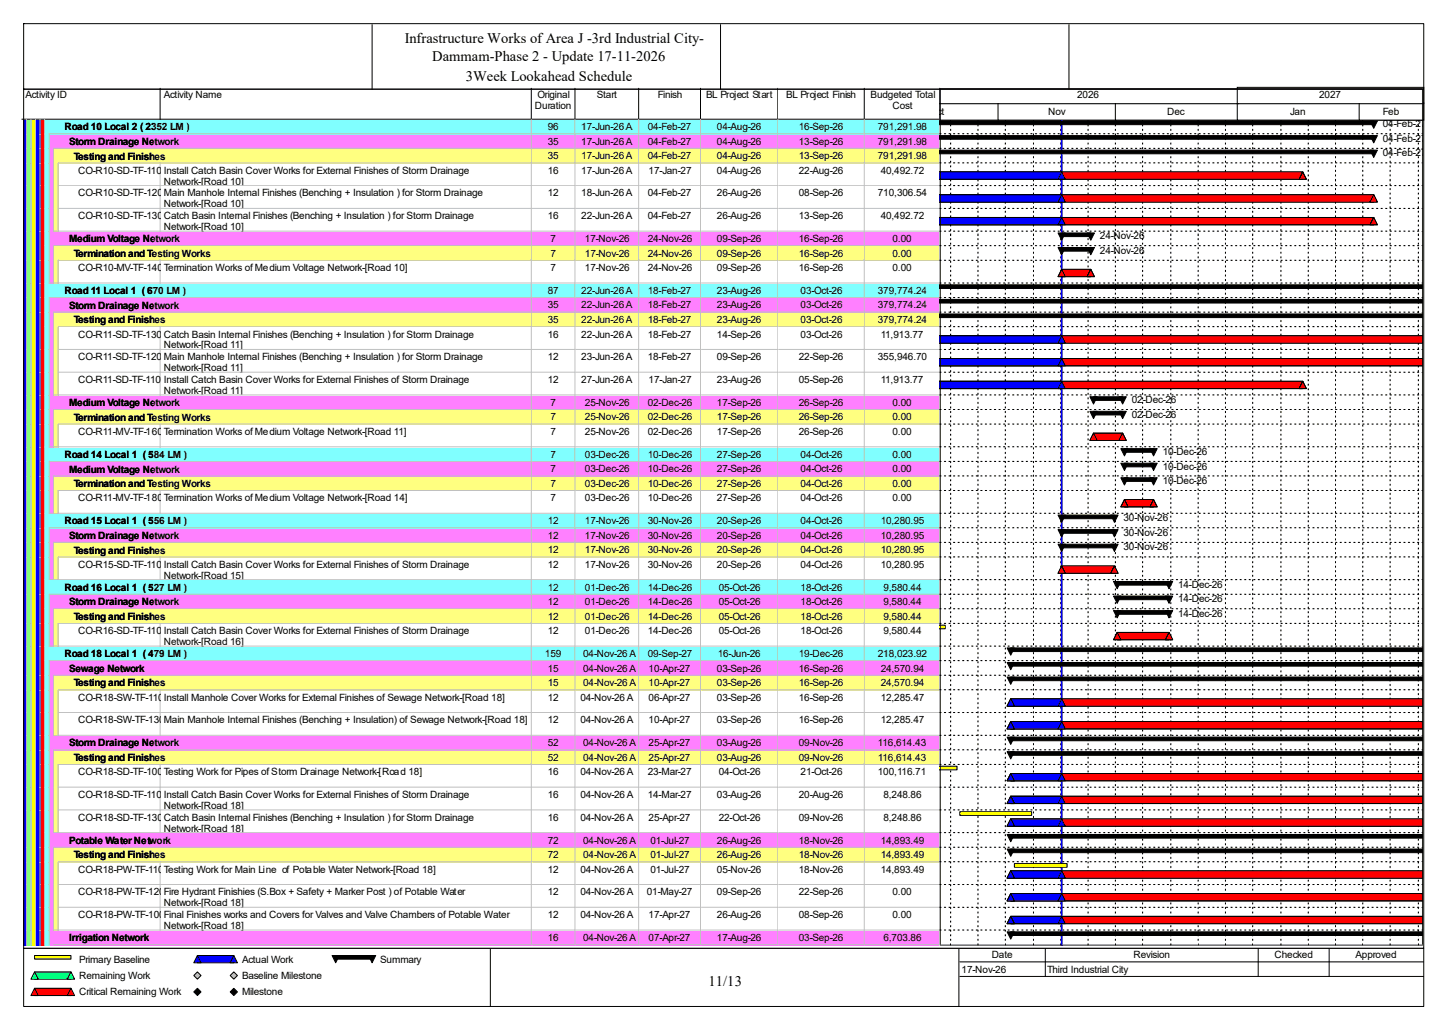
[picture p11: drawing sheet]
<svg xmlns="http://www.w3.org/2000/svg" width="420mm" height="297mm" viewBox="0 0 420 297" stroke-linecap="round" stroke-linejoin="round" font-family="sans-serif">
<defs><g id="words">
<g font-size="4.2">
<text x="117.3" y="12.4">Infrastructure Works of Area J -3rd Industrial City-</text>
<text x="125.3" y="17.7">Dammam-Phase 2 - Update 17-11-2026</text>
<text x="135" y="23.5">3Week Lookahead Schedule</text>
<text x="205.4" y="285.6">11/13</text>
</g>
<g font-size="2.9">
<text x="7.4" y="28.4">Activity ID</text>
<text x="47.5" y="28.4">Activity Name</text>
<text x="155.8" y="28.4">Original</text>
<text x="173" y="28.4">Start</text>
<text x="190.7" y="28.4">Finish</text>
<text x="204.6" y="28.4">BL Project Start</text>
<text x="227.8" y="28.4">BL Project Finish</text>
<text x="252.3" y="28.4">Budgeted Total</text>
<text x="312.2" y="28.4">2026</text>
<text x="382.4" y="28.4">2027</text>
<text x="155.1" y="31.6">Duration</text>
<text x="258.7" y="31.6">Cost</text>
<text x="269.5" y="33.2">Oct</text>
<text x="303.8" y="33.2">Nov</text>
<text x="338.3" y="33.2">Dec</text>
<text x="373.9" y="33.2">Jan</text>
<text x="400.8" y="33.2">Feb</text>
<text x="18.7" y="37.8">Road 10 Local 2 ( 2352 LM )</text>
<text x="20" y="42">Storm Drainage Network</text>
<text x="158.7" y="37.7">96</text>
<text x="158.7" y="41.9">35</text>
<text x="168.5" y="37.7">17-Jun-26 A</text>
<text x="168.5" y="41.9">17-Jun-26 A</text>
<text x="187.7" y="37.7">04-Feb-27</text>
<text x="187.7" y="41.9">04-Feb-27</text>
<text x="207.8" y="37.7">04-Aug-26</text>
<text x="207.8" y="41.9">04-Aug-26</text>
<text x="231.5" y="37.7">16-Sep-26</text>
<text x="231.5" y="41.9">13-Sep-26</text>
<text x="254.5" y="37.7">791,291.98</text>
<text x="254.5" y="41.9">791,291.98</text>
<text x="400.8" y="36.9">04-Feb-27</text>
<text x="400.8" y="41.1">04-Feb-27</text>
<text x="21.4" y="46.2">Testing and Finishes</text>
<text x="158.7" y="46.1">35</text>
<text x="168.5" y="46.1">17-Jun-26 A</text>
<text x="187.7" y="46.1">04-Feb-27</text>
<text x="207.8" y="46.1">04-Aug-26</text>
<text x="231.5" y="46.1">13-Sep-26</text>
<text x="254.5" y="46.1">791,291.98</text>
<text x="400.8" y="45.3">04-Feb-27</text>
<text x="22.7" y="50.3">CO-R10-SD-TF-110</text>
<text x="47.5" y="50.3">Install Catch Basin Cover Works for External Finishes of Storm Drainage</text>
<text x="47.5" y="53.5">Network-[Road 10]</text>
<text x="158.7" y="50.3">16</text>
<text x="168.5" y="50.3">17-Jun-26 A</text>
<text x="188" y="50.3">17-Jan-27</text>
<text x="207.8" y="50.3">04-Aug-26</text>
<text x="231.5" y="50.3">22-Aug-26</text>
<text x="255.3" y="50.3">40,492.72</text>
<text x="22.7" y="56.9">CO-R10-SD-TF-120</text>
<text x="47.5" y="56.9">Main Manhole Internal Finishes (Benching + Insulation ) for Storm Drainage</text>
<text x="158.7" y="56.9">12</text>
<text x="168.5" y="56.9">18-Jun-26 A</text>
<text x="187.7" y="56.9">04-Feb-27</text>
<text x="207.8" y="56.9">26-Aug-26</text>
<text x="231.5" y="56.9">08-Sep-26</text>
<text x="254.5" y="56.9">710,306.54</text>
<text x="22.7" y="63.5">CO-R10-SD-TF-130</text>
<text x="47.5" y="60.1">Network-[Road 10]</text>
<text x="47.5" y="63.5">Catch Basin Internal Finishes (Benching + Insulation ) for Storm Drainage</text>
<text x="158.7" y="63.5">16</text>
<text x="168.5" y="63.5">22-Jun-26 A</text>
<text x="187.7" y="63.5">04-Feb-27</text>
<text x="207.8" y="63.5">26-Aug-26</text>
<text x="231.5" y="63.5">13-Sep-26</text>
<text x="255.3" y="63.5">40,492.72</text>
<text x="20" y="70.2">Medium Voltage Network</text>
<text x="47.5" y="66.7">Network-[Road 10]</text>
<text x="159.6" y="70.1">7</text>
<text x="169.5" y="70.1">17-Nov-26</text>
<text x="187.7" y="70.1">24-Nov-26</text>
<text x="207.8" y="70.1">09-Sep-26</text>
<text x="231.5" y="70.1">16-Sep-26</text>
<text x="258.7" y="70.1">0.00</text>
<text x="318.8" y="69.3">24-Nov-26</text>
<text x="21.4" y="74.4">Termination and Testing Works</text>
<text x="159.6" y="74.3">7</text>
<text x="169.5" y="74.3">17-Nov-26</text>
<text x="187.7" y="74.3">24-Nov-26</text>
<text x="207.8" y="74.3">09-Sep-26</text>
<text x="231.5" y="74.3">16-Sep-26</text>
<text x="258.7" y="74.3">0.00</text>
<text x="318.8" y="73.6">24-Nov-26</text>
<text x="22.7" y="78.6">CO-R10-MV-TF-140</text>
<text x="47.5" y="78.6">Termination Works of Medium Voltage Network-[Road 10]</text>
<text x="159.6" y="78.6">7</text>
<text x="169.5" y="78.6">17-Nov-26</text>
<text x="187.7" y="78.6">24-Nov-26</text>
<text x="207.8" y="78.6">09-Sep-26</text>
<text x="231.5" y="78.6">16-Sep-26</text>
<text x="258.7" y="78.6">0.00</text>
<text x="18.7" y="85.3">Road 11 Local 1 ( 670 LM )</text>
<text x="20" y="89.5">Storm Drainage Network</text>
<text x="158.7" y="85.2">87</text>
<text x="158.7" y="89.4">35</text>
<text x="168.5" y="85.2">22-Jun-26 A</text>
<text x="168.5" y="89.4">22-Jun-26 A</text>
<text x="187.7" y="85.2">18-Feb-27</text>
<text x="187.7" y="89.4">18-Feb-27</text>
<text x="207.8" y="85.2">23-Aug-26</text>
<text x="207.8" y="89.4">23-Aug-26</text>
<text x="232" y="85.2">03-Oct-26</text>
<text x="232" y="89.4">03-Oct-26</text>
<text x="254.5" y="85.2">379,774.24</text>
<text x="254.5" y="89.4">379,774.24</text>
<text x="21.4" y="93.7">Testing and Finishes</text>
<text x="158.7" y="93.6">35</text>
<text x="168.5" y="93.6">22-Jun-26 A</text>
<text x="187.7" y="93.6">18-Feb-27</text>
<text x="207.8" y="93.6">23-Aug-26</text>
<text x="232" y="93.6">03-Oct-26</text>
<text x="254.5" y="93.6">379,774.24</text>
<text x="22.7" y="97.8">CO-R11-SD-TF-130</text>
<text x="47.5" y="97.8">Catch Basin Internal Finishes (Benching + Insulation ) for Storm Drainage</text>
<text x="47.5" y="101">Network-[Road 11]</text>
<text x="158.7" y="97.8">16</text>
<text x="168.5" y="97.8">22-Jun-26 A</text>
<text x="187.7" y="97.8">18-Feb-27</text>
<text x="207.8" y="97.8">14-Sep-26</text>
<text x="232" y="97.8">03-Oct-26</text>
<text x="255.3" y="97.8">11,913.77</text>
<text x="22.7" y="104.4">CO-R11-SD-TF-120</text>
<text x="47.5" y="104.4">Main Manhole Internal Finishes (Benching + Insulation ) for Storm Drainage</text>
<text x="47.5" y="107.6">Network-[Road 11]</text>
<text x="158.7" y="104.4">12</text>
<text x="168.5" y="104.4">23-Jun-26 A</text>
<text x="187.7" y="104.4">18-Feb-27</text>
<text x="207.8" y="104.4">09-Sep-26</text>
<text x="231.5" y="104.4">22-Sep-26</text>
<text x="254.5" y="104.4">355,946.70</text>
<text x="22.7" y="111">CO-R11-SD-TF-110</text>
<text x="47.5" y="111">Install Catch Basin Cover Works for External Finishes of Storm Drainage</text>
<text x="158.7" y="111">12</text>
<text x="168.5" y="111">27-Jun-26 A</text>
<text x="188" y="111">17-Jan-27</text>
<text x="207.8" y="111">23-Aug-26</text>
<text x="231.5" y="111">05-Sep-26</text>
<text x="255.3" y="111">11,913.77</text>
<text x="20" y="117.7">Medium Voltage Network</text>
<text x="47.5" y="114.2">Network-[Road 11]</text>
<text x="159.6" y="117.6">7</text>
<text x="169.5" y="117.6">25-Nov-26</text>
<text x="187.7" y="117.6">02-Dec-26</text>
<text x="207.8" y="117.6">17-Sep-26</text>
<text x="231.5" y="117.6">26-Sep-26</text>
<text x="258.7" y="117.6">0.00</text>
<text x="328" y="116.8">02-Dec-26</text>
<text x="21.4" y="121.9">Termination and Testing Works</text>
<text x="159.6" y="121.8">7</text>
<text x="169.5" y="121.8">25-Nov-26</text>
<text x="187.7" y="121.8">02-Dec-26</text>
<text x="207.8" y="121.8">17-Sep-26</text>
<text x="231.5" y="121.8">26-Sep-26</text>
<text x="258.7" y="121.8">0.00</text>
<text x="328" y="121">02-Dec-26</text>
<text x="22.7" y="126">CO-R11-MV-TF-160</text>
<text x="47.5" y="126">Termination Works of Medium Voltage Network-[Road 11]</text>
<text x="159.6" y="126">7</text>
<text x="169.5" y="126">25-Nov-26</text>
<text x="187.7" y="126">02-Dec-26</text>
<text x="207.8" y="126">17-Sep-26</text>
<text x="231.5" y="126">26-Sep-26</text>
<text x="258.7" y="126">0.00</text>
<text x="337" y="131.8">10-Dec-26</text>
<text x="18.7" y="132.7">Road 14 Local 1 ( 584 LM )</text>
<text x="20" y="136.9">Medium Voltage Network</text>
<text x="159.6" y="132.6">7</text>
<text x="159.6" y="136.9">7</text>
<text x="169.5" y="132.6">03-Dec-26</text>
<text x="169.5" y="136.9">03-Dec-26</text>
<text x="187.7" y="132.6">10-Dec-26</text>
<text x="187.7" y="136.9">10-Dec-26</text>
<text x="207.8" y="132.6">27-Sep-26</text>
<text x="207.8" y="136.9">27-Sep-26</text>
<text x="232" y="132.6">04-Oct-26</text>
<text x="232" y="136.9">04-Oct-26</text>
<text x="258.7" y="132.6">0.00</text>
<text x="258.7" y="136.9">0.00</text>
<text x="337" y="136.1">10-Dec-26</text>
<text x="21.4" y="141.1">Termination and Testing Works</text>
<text x="159.6" y="141.1">7</text>
<text x="169.5" y="141.1">03-Dec-26</text>
<text x="187.7" y="141.1">10-Dec-26</text>
<text x="207.8" y="141.1">27-Sep-26</text>
<text x="232" y="141.1">04-Oct-26</text>
<text x="258.7" y="141.1">0.00</text>
<text x="337" y="140.3">10-Dec-26</text>
<text x="22.7" y="145.3">CO-R11-MV-TF-180</text>
<text x="47.5" y="145.3">Termination Works of Medium Voltage Network-[Road 14]</text>
<text x="159.6" y="145.3">7</text>
<text x="169.5" y="145.3">03-Dec-26</text>
<text x="187.7" y="145.3">10-Dec-26</text>
<text x="207.8" y="145.3">27-Sep-26</text>
<text x="232" y="145.3">04-Oct-26</text>
<text x="258.7" y="145.3">0.00</text>
<text x="18.7" y="152">Road 15 Local 1 ( 556 LM )</text>
<text x="158.7" y="151.9">12</text>
<text x="169.5" y="151.9">17-Nov-26</text>
<text x="187.7" y="151.9">30-Nov-26</text>
<text x="207.8" y="151.9">20-Sep-26</text>
<text x="232" y="151.9">04-Oct-26</text>
<text x="255.3" y="151.9">10,280.95</text>
<text x="325.7" y="151.1">30-Nov-26</text>
<text x="325.7" y="155.3">30-Nov-26</text>
<text x="20" y="156.2">Storm Drainage Network</text>
<text x="21.4" y="160.4">Testing and Finishes</text>
<text x="158.7" y="156.1">12</text>
<text x="158.7" y="160.3">12</text>
<text x="169.5" y="156.1">17-Nov-26</text>
<text x="169.5" y="160.3">17-Nov-26</text>
<text x="187.7" y="156.1">30-Nov-26</text>
<text x="187.7" y="160.3">30-Nov-26</text>
<text x="207.8" y="156.1">20-Sep-26</text>
<text x="207.8" y="160.3">20-Sep-26</text>
<text x="232" y="156.1">04-Oct-26</text>
<text x="232" y="160.3">04-Oct-26</text>
<text x="255.3" y="156.1">10,280.95</text>
<text x="255.3" y="160.3">10,280.95</text>
<text x="325.7" y="159.5">30-Nov-26</text>
<text x="22.7" y="164.5">CO-R15-SD-TF-110</text>
<text x="47.5" y="164.5">Install Catch Basin Cover Works for External Finishes of Storm Drainage</text>
<text x="47.5" y="167.7">Network-[Road 15]</text>
<text x="158.7" y="164.5">12</text>
<text x="169.5" y="164.5">17-Nov-26</text>
<text x="187.7" y="164.5">30-Nov-26</text>
<text x="207.8" y="164.5">20-Sep-26</text>
<text x="232" y="164.5">04-Oct-26</text>
<text x="255.3" y="164.5">10,280.95</text>
<text x="18.7" y="171.2">Road 16 Local 1 ( 527 LM )</text>
<text x="158.7" y="171.1">12</text>
<text x="169.5" y="171.1">01-Dec-26</text>
<text x="187.7" y="171.1">14-Dec-26</text>
<text x="208.3" y="171.1">05-Oct-26</text>
<text x="232" y="171.1">18-Oct-26</text>
<text x="256" y="171.1">9,580.44</text>
<text x="341.5" y="170.3">14-Dec-26</text>
<text x="20" y="175.4">Storm Drainage Network</text>
<text x="21.4" y="179.7">Testing and Finishes</text>
<text x="158.7" y="175.3">12</text>
<text x="158.7" y="179.6">12</text>
<text x="169.5" y="175.3">01-Dec-26</text>
<text x="169.5" y="179.6">01-Dec-26</text>
<text x="187.7" y="175.3">14-Dec-26</text>
<text x="187.7" y="179.6">14-Dec-26</text>
<text x="208.3" y="175.3">05-Oct-26</text>
<text x="208.3" y="179.6">05-Oct-26</text>
<text x="232" y="175.3">18-Oct-26</text>
<text x="232" y="179.6">18-Oct-26</text>
<text x="256" y="175.3">9,580.44</text>
<text x="256" y="179.6">9,580.44</text>
<text x="341.5" y="174.5">14-Dec-26</text>
<text x="341.5" y="178.8">14-Dec-26</text>
<text x="22.7" y="183.8">CO-R16-SD-TF-110</text>
<text x="47.5" y="183.8">Install Catch Basin Cover Works for External Finishes of Storm Drainage</text>
<text x="158.7" y="183.8">12</text>
<text x="169.5" y="183.8">01-Dec-26</text>
<text x="187.7" y="183.8">14-Dec-26</text>
<text x="208.3" y="183.8">05-Oct-26</text>
<text x="232" y="183.8">18-Oct-26</text>
<text x="256" y="183.8">9,580.44</text>
<text x="18.7" y="190.5">Road 18 Local 1 ( 479 LM )</text>
<text x="47.5" y="186.9">Network-[Road 16]</text>
<text x="157.9" y="190.4">159</text>
<text x="169" y="190.4">04-Nov-26 A</text>
<text x="187.7" y="190.4">09-Sep-27</text>
<text x="208.1" y="190.4">16-Jun-26</text>
<text x="231.5" y="190.4">19-Dec-26</text>
<text x="254.5" y="190.4">218,023.92</text>
<text x="20" y="194.7">Sewage Network</text>
<text x="158.7" y="194.6">15</text>
<text x="169" y="194.6">04-Nov-26 A</text>
<text x="188" y="194.6">10-Apr-27</text>
<text x="207.8" y="194.6">03-Sep-26</text>
<text x="231.5" y="194.6">16-Sep-26</text>
<text x="255.3" y="194.6">24,570.94</text>
<text x="21.4" y="198.9">Testing and Finishes</text>
<text x="22.7" y="203">CO-R18-SW-TF-110</text>
<text x="47.5" y="203">Install Manhole Cover Works for External Finishes of Sewage Network-[Road 18]</text>
<text x="158.7" y="198.8">15</text>
<text x="158.7" y="203">12</text>
<text x="168.2" y="203">04-Nov-26 A</text>
<text x="169" y="198.8">04-Nov-26 A</text>
<text x="188" y="198.8">10-Apr-27</text>
<text x="188" y="203">06-Apr-27</text>
<text x="207.8" y="198.8">03-Sep-26</text>
<text x="207.8" y="203">03-Sep-26</text>
<text x="231.5" y="198.8">16-Sep-26</text>
<text x="231.5" y="203">16-Sep-26</text>
<text x="255.3" y="198.8">24,570.94</text>
<text x="255.3" y="203">12,285.47</text>
<text x="22.7" y="209.6">CO-R18-SW-TF-130Main Manhole Internal Finishes (Benching + Insulation) of Sewage Network-[Road 18]</text>
<text x="158.7" y="209.6">12</text>
<text x="168.2" y="209.6">04-Nov-26 A</text>
<text x="188" y="209.6">10-Apr-27</text>
<text x="207.8" y="209.6">03-Sep-26</text>
<text x="231.5" y="209.6">16-Sep-26</text>
<text x="255.3" y="209.6">12,285.47</text>
<text x="20" y="216.3">Storm Drainage Network</text>
<text x="21.4" y="220.5">Testing and Finishes</text>
<text x="158.7" y="216.2">52</text>
<text x="158.7" y="220.4">52</text>
<text x="169" y="216.2">04-Nov-26 A</text>
<text x="169" y="220.4">04-Nov-26 A</text>
<text x="188" y="216.2">25-Apr-27</text>
<text x="188" y="220.4">25-Apr-27</text>
<text x="207.8" y="216.2">03-Aug-26</text>
<text x="207.8" y="220.4">03-Aug-26</text>
<text x="231.5" y="216.2">09-Nov-26</text>
<text x="231.5" y="220.4">09-Nov-26</text>
<text x="254.5" y="216.2">116,614.43</text>
<text x="254.5" y="220.4">116,614.43</text>
<text x="22.7" y="224.7">CO-R18-SD-TF-100</text>
<text x="47.5" y="224.7">Testing Work for Pipes of Storm Drainage Network-[Road 18]</text>
<text x="158.7" y="224.7">16</text>
<text x="168.2" y="224.7">04-Nov-26 A</text>
<text x="187.7" y="224.7">23-Mar-27</text>
<text x="208.3" y="224.7">04-Oct-26</text>
<text x="232" y="224.7">21-Oct-26</text>
<text x="254.5" y="224.7">100,116.71</text>
<text x="22.7" y="231.2">CO-R18-SD-TF-110</text>
<text x="47.5" y="231.2">Install Catch Basin Cover Works for External Finishes of Storm Drainage</text>
<text x="158.7" y="231.2">16</text>
<text x="168.2" y="231.2">04-Nov-26 A</text>
<text x="187.7" y="231.2">14-Mar-27</text>
<text x="207.8" y="231.2">03-Aug-26</text>
<text x="231.5" y="231.2">20-Aug-26</text>
<text x="256" y="231.2">8,248.86</text>
<text x="22.7" y="237.8">CO-R18-SD-TF-130</text>
<text x="47.5" y="234.4">Network-[Road 18]</text>
<text x="47.5" y="237.8">Catch Basin Internal Finishes (Benching + Insulation ) for Storm Drainage</text>
<text x="158.7" y="237.8">16</text>
<text x="168.2" y="237.8">04-Nov-26 A</text>
<text x="188" y="237.8">25-Apr-27</text>
<text x="208.3" y="237.8">22-Oct-26</text>
<text x="231.5" y="237.8">09-Nov-26</text>
<text x="256" y="237.8">8,248.86</text>
<text x="20" y="244.5">Potable Water Network</text>
<text x="47.5" y="241">Network-[Road 18]</text>
<text x="158.7" y="244.4">72</text>
<text x="169" y="244.4">04-Nov-26 A</text>
<text x="188.6" y="244.4">01-Jul-27</text>
<text x="207.8" y="244.4">26-Aug-26</text>
<text x="231.5" y="244.4">18-Nov-26</text>
<text x="255.3" y="244.4">14,893.49</text>
<text x="21.4" y="248.8">Testing and Finishes</text>
<text x="158.7" y="248.7">72</text>
<text x="169" y="248.7">04-Nov-26 A</text>
<text x="188.6" y="248.7">01-Jul-27</text>
<text x="207.8" y="248.7">26-Aug-26</text>
<text x="231.5" y="248.7">18-Nov-26</text>
<text x="255.3" y="248.7">14,893.49</text>
<text x="22.7" y="252.9">CO-R18-PW-TF-110</text>
<text x="47.5" y="252.9">Testing Work for Main Line of Potable Water Network-[Road 18]</text>
<text x="158.7" y="252.9">12</text>
<text x="168.2" y="252.9">04-Nov-26 A</text>
<text x="188.6" y="252.9">01-Jul-27</text>
<text x="207.8" y="252.9">05-Nov-26</text>
<text x="231.5" y="252.9">18-Nov-26</text>
<text x="255.3" y="252.9">14,893.49</text>
<text x="22.7" y="259.5">CO-R18-PW-TF-120Fire Hydrant Finishies (S.Box + Safety + Marker Post ) of Potable Water</text>
<text x="47.5" y="262.6">Network-[Road 18]</text>
<text x="158.7" y="259.5">12</text>
<text x="168.2" y="259.5">04-Nov-26 A</text>
<text x="187.5" y="259.5">01-May-27</text>
<text x="207.8" y="259.5">09-Sep-26</text>
<text x="231.5" y="259.5">22-Sep-26</text>
<text x="258.7" y="259.5">0.00</text>
<text x="22.7" y="266.1">CO-R18-PW-TF-100Final Finishes works and Covers for Valves and Valve Chambers of Potable Water</text>
<text x="47.5" y="269.2">Network-[Road 18]</text>
<text x="158.7" y="266.1">12</text>
<text x="168.2" y="266.1">04-Nov-26 A</text>
<text x="188" y="266.1">17-Apr-27</text>
<text x="207.8" y="266.1">26-Aug-26</text>
<text x="231.5" y="266.1">08-Sep-26</text>
<text x="258.7" y="266.1">0.00</text>
<text x="20" y="272.7">Irrigation Network</text>
<text x="158.7" y="272.6">16</text>
<text x="169" y="272.6">04-Nov-26 A</text>
<text x="188" y="272.6">07-Apr-27</text>
<text x="207.8" y="272.6">17-Aug-26</text>
<text x="231.5" y="272.6">03-Sep-26</text>
<text x="256" y="272.6">6,703.86</text>
<text x="22.9" y="279">Primary Baseline</text>
<text x="70.1" y="279">Actual Work</text>
<text x="110.2" y="279">Summary</text>
<text x="278.7" y="281.9">17-Nov-26</text>
<text x="287.4" y="277.7">Date</text>
<text x="303.5" y="281.9">Third Industrial City</text>
<text x="328.5" y="277.7">Revision</text>
<text x="369.4" y="277.7">Checked</text>
<text x="392.9" y="277.7">Approved</text>
<text x="22.9" y="283.7">Remaining Work</text>
<text x="70.1" y="283.7">Baseline Milestone</text>
<text x="22.9" y="288.5">Critical Remaining Work</text>
<text x="70.1" y="288.5">Milestone</text>
</g>
</g></defs>
<path d="M46.4 25.6v8.9h-40.1" fill="none" stroke="#000" stroke-width=".29"/>
<path d="M46.7 25.6h107.6v9.2h-107.6z" fill="#fff"/>
<path d="M154 25.6v8.9h-107.6" fill="none" stroke="#000" stroke-width=".29"/>
<path d="M154.3 25.6h12.6v9.2h-12.6z" fill="#fff"/>
<path d="M166.7 25.6v8.9h-12.7" fill="none" stroke="#000" stroke-width=".29"/>
<path d="M166.9 25.6h18.5v9.2h-18.5z" fill="#fff"/>
<path d="M185.1 25.6v8.9h-18.4" fill="none" stroke="#000" stroke-width=".29"/>
<path d="M185.4 25.6h17.9v9.2h-17.9z" fill="#fff"/>
<path d="M203 25.6v8.9h-17.9" fill="none" stroke="#000" stroke-width=".29"/>
<path d="M203.3 25.6h22.4v9.2h-22.4z" fill="#fff"/>
<path d="M225.5 25.6v8.9h-22.5" fill="none" stroke="#000" stroke-width=".29"/>
<path d="M225.7 25.6h25.1v9.2h-25.1z" fill="#fff"/>
<path d="M250.5 25.6v8.9h-25" fill="none" stroke="#000" stroke-width=".29"/>
<path d="M250.8 25.6h21.9v9.2h-21.9z" fill="#fff"/>
<path d="M272.4 25.6v8.9h-21.9" fill="none" stroke="#000" stroke-width=".29"/>
<path d="M6.6 34.8h1.3v4.2h-1.3z" fill="#00f"/>
<path d="M7.6 34.5v4.5" fill="none" stroke="#c0c0c0" stroke-width=".29"/>
<path d="M7.9 34.8h1.3v4.2h-1.3z" fill="#80ff80"/>
<path d="M9 34.5v4.5" fill="none" stroke="#c0c0c0" stroke-width=".29"/>
<path d="M9.2 34.8h1.3v4.2h-1.3z" fill="#ff0"/>
<path d="M10.3 34.5v4.5" fill="none" stroke="#c0c0c0" stroke-width=".29"/>
<path d="M10.5 34.8h1.4v4.2h-1.4z" fill="#00f"/>
<path d="M11.6 34.5v4.5" fill="none" stroke="#c0c0c0" stroke-width=".29"/>
<path d="M11.9 34.8h1.3v4.2h-1.3z" fill="#f00"/>
<path d="M12.9 34.5v4.5" fill="none" stroke="#c0c0c0" stroke-width=".29"/>
<path d="M13.2 34.8h33.5v4.2h-33.5z" fill="#80ffff"/>
<path d="M14.2 38.8h32.5" fill="none" stroke="#c0c0c0" stroke-width=".29"/>
<path d="M46.7 34.8h107.6v4.2h-107.6z" fill="#80ffff"/>
<path d="M154 34.5v4.3h-107.3" fill="none" stroke="#c0c0c0" stroke-width=".29"/>
<path d="M154.3 34.8h12.6v4.2h-12.6z" fill="#80ffff"/>
<path d="M166.7 34.5v4.3h-12.4" fill="none" stroke="#c0c0c0" stroke-width=".29"/>
<path d="M166.9 34.8h18.5v4.2h-18.5z" fill="#80ffff"/>
<path d="M185.1 34.5v4.3h-18.2" fill="none" stroke="#c0c0c0" stroke-width=".29"/>
<path d="M185.4 34.8h17.9v4.2h-17.9z" fill="#80ffff"/>
<path d="M203 34.5v4.3h-17.6" fill="none" stroke="#c0c0c0" stroke-width=".29"/>
<path d="M203.3 34.8h22.4v4.2h-22.4z" fill="#80ffff"/>
<path d="M225.5 34.5v4.3h-22.2" fill="none" stroke="#c0c0c0" stroke-width=".29"/>
<path d="M225.7 34.8h25.1v4.2h-25.1z" fill="#80ffff"/>
<path d="M250.5 34.5v4.3h-24.8" fill="none" stroke="#c0c0c0" stroke-width=".29"/>
<path d="M250.8 34.8h21.9v4.2h-21.9z" fill="#80ffff"/>
<path d="M272.4 34.5v4.3h-21.6" fill="none" stroke="#c0c0c0" stroke-width=".29"/>
<path d="M6.6 39h1.3v4.3h-1.3z" fill="#00f"/>
<path d="M7.6 38.8v4.4" fill="none" stroke="#c0c0c0" stroke-width=".29"/>
<path d="M7.9 39h1.3v4.3h-1.3z" fill="#80ff80"/>
<path d="M9 38.8v4.4" fill="none" stroke="#c0c0c0" stroke-width=".29"/>
<path d="M9.2 39h1.3v4.3h-1.3z" fill="#ff0"/>
<path d="M10.3 38.8v4.4" fill="none" stroke="#c0c0c0" stroke-width=".29"/>
<path d="M10.5 39h1.4v4.3h-1.4z" fill="#00f"/>
<path d="M11.6 38.8v4.4" fill="none" stroke="#c0c0c0" stroke-width=".29"/>
<path d="M11.9 39h1.3v4.3h-1.3z" fill="#f00"/>
<path d="M12.9 38.8v4.4" fill="none" stroke="#c0c0c0" stroke-width=".29"/>
<path d="M13.2 39h1.3v4.3h-1.3z" fill="#80ffff"/>
<path d="M14.2 38.8v4.4" fill="none" stroke="#c0c0c0" stroke-width=".29"/>
<path d="M14.5 39h32.2v4.3h-32.2z" fill="#ff80ff"/>
<path d="M15.6 43h31.1" fill="none" stroke="#c0c0c0" stroke-width=".29"/>
<path d="M46.7 39h107.6v4.3h-107.6z" fill="#ff80ff"/>
<path d="M154 38.8v4.2h-107.3" fill="none" stroke="#c0c0c0" stroke-width=".29"/>
<path d="M154.3 39h12.6v4.3h-12.6z" fill="#ff80ff"/>
<path d="M166.7 38.8v4.2h-12.4" fill="none" stroke="#c0c0c0" stroke-width=".29"/>
<path d="M166.9 39h18.5v4.3h-18.5z" fill="#ff80ff"/>
<path d="M185.1 38.8v4.2h-18.2" fill="none" stroke="#c0c0c0" stroke-width=".29"/>
<path d="M185.4 39h17.9v4.3h-17.9z" fill="#ff80ff"/>
<path d="M203 38.8v4.2h-17.6" fill="none" stroke="#c0c0c0" stroke-width=".29"/>
<path d="M203.3 39h22.4v4.3h-22.4z" fill="#ff80ff"/>
<path d="M225.5 38.8v4.2h-22.2" fill="none" stroke="#c0c0c0" stroke-width=".29"/>
<path d="M225.7 39h25.1v4.3h-25.1z" fill="#ff80ff"/>
<path d="M250.5 38.8v4.2h-24.8" fill="none" stroke="#c0c0c0" stroke-width=".29"/>
<path d="M250.8 39h21.9v4.3h-21.9z" fill="#ff80ff"/>
<path d="M272.4 38.8v4.2h-21.6" fill="none" stroke="#c0c0c0" stroke-width=".29"/>
<path d="M6.6 43.3h1.3v4.2h-1.3z" fill="#00f"/>
<path d="M7.6 43v4.5" fill="none" stroke="#c0c0c0" stroke-width=".29"/>
<path d="M7.9 43.3h1.3v4.2h-1.3z" fill="#80ff80"/>
<path d="M9 43v4.5" fill="none" stroke="#c0c0c0" stroke-width=".29"/>
<path d="M9.2 43.3h1.3v4.2h-1.3z" fill="#ff0"/>
<path d="M10.3 43v4.5" fill="none" stroke="#c0c0c0" stroke-width=".29"/>
<path d="M10.5 43.3h1.4v4.2h-1.4z" fill="#00f"/>
<path d="M11.6 43v4.5" fill="none" stroke="#c0c0c0" stroke-width=".29"/>
<path d="M11.9 43.3h1.3v4.2h-1.3z" fill="#f00"/>
<path d="M12.9 43v4.5" fill="none" stroke="#c0c0c0" stroke-width=".29"/>
<path d="M13.2 43.3h1.3v4.2h-1.3z" fill="#80ffff"/>
<path d="M14.2 43v4.5" fill="none" stroke="#c0c0c0" stroke-width=".29"/>
<path d="M14.5 43.3h1.3v4.2h-1.3z" fill="#ff80ff"/>
<path d="M15.6 43v4.5" fill="none" stroke="#c0c0c0" stroke-width=".29"/>
<path d="M15.8 43.3h30.9v4.2h-30.9z" fill="#ffff80"/>
<path d="M16.9 47.2h29.8" fill="none" stroke="#c0c0c0" stroke-width=".29"/>
<path d="M46.7 43.3h107.6v4.2h-107.6z" fill="#ffff80"/>
<path d="M154 43v4.2h-107.3" fill="none" stroke="#c0c0c0" stroke-width=".29"/>
<path d="M154.3 43.3h12.6v4.2h-12.6z" fill="#ffff80"/>
<path d="M166.7 43v4.2h-12.4" fill="none" stroke="#c0c0c0" stroke-width=".29"/>
<path d="M166.9 43.3h18.5v4.2h-18.5z" fill="#ffff80"/>
<path d="M185.1 43v4.2h-18.2" fill="none" stroke="#c0c0c0" stroke-width=".29"/>
<path d="M185.4 43.3h17.9v4.2h-17.9z" fill="#ffff80"/>
<path d="M203 43v4.2h-17.6" fill="none" stroke="#c0c0c0" stroke-width=".29"/>
<path d="M203.3 43.3h22.4v4.2h-22.4z" fill="#ffff80"/>
<path d="M225.5 43v4.2h-22.2" fill="none" stroke="#c0c0c0" stroke-width=".29"/>
<path d="M225.7 43.3h25.1v4.2h-25.1z" fill="#ffff80"/>
<path d="M250.5 43v4.2h-24.8" fill="none" stroke="#c0c0c0" stroke-width=".29"/>
<path d="M250.8 43.3h21.9v4.2h-21.9z" fill="#ffff80"/>
<path d="M272.4 43v4.2h-21.6" fill="none" stroke="#c0c0c0" stroke-width=".29"/>
<path d="M6.6 47.5h1.3v6.6h-1.3z" fill="#00f"/>
<path d="M7.6 47.2v6.9" fill="none" stroke="#c0c0c0" stroke-width=".29"/>
<path d="M7.9 47.5h1.3v6.6h-1.3z" fill="#80ff80"/>
<path d="M9 47.2v6.9" fill="none" stroke="#c0c0c0" stroke-width=".29"/>
<path d="M9.2 47.5h1.3v6.6h-1.3z" fill="#ff0"/>
<path d="M10.3 47.2v6.9" fill="none" stroke="#c0c0c0" stroke-width=".29"/>
<path d="M10.5 47.5h1.4v6.6h-1.4z" fill="#00f"/>
<path d="M11.6 47.2v6.9" fill="none" stroke="#c0c0c0" stroke-width=".29"/>
<path d="M11.9 47.5h1.3v6.6h-1.3z" fill="#f00"/>
<path d="M12.9 47.2v6.9" fill="none" stroke="#c0c0c0" stroke-width=".29"/>
<path d="M13.2 47.5h1.3v6.6h-1.3z" fill="#80ffff"/>
<path d="M14.2 47.2v6.9" fill="none" stroke="#c0c0c0" stroke-width=".29"/>
<path d="M14.5 47.5h1.3v6.6h-1.3z" fill="#ff80ff"/>
<path d="M15.6 47.2v6.9" fill="none" stroke="#c0c0c0" stroke-width=".29"/>
<path d="M15.8 47.5h1.3v6.6h-1.3z" fill="#ffff80"/>
<path d="M16.9 47.2v6.9" fill="none" stroke="#c0c0c0" stroke-width=".29"/>
<path d="M17.1 47.5h29.6v6.6h-29.6z" fill="#fff"/>
<path d="M16.9 53.8h29.8M46.4 47.2v6.9" fill="none" stroke="#c0c0c0" stroke-width=".29"/>
<path d="M46.7 47.5h107.6v6.6h-107.6z" fill="#fff"/>
<path d="M154 47.2v6.6h-107.3" fill="none" stroke="#c0c0c0" stroke-width=".29"/>
<path d="M154.3 47.5h12.6v6.6h-12.6z" fill="#fff"/>
<path d="M166.7 47.2v6.6h-12.4" fill="none" stroke="#c0c0c0" stroke-width=".29"/>
<path d="M166.9 47.5h18.5v6.6h-18.5z" fill="#fff"/>
<path d="M185.1 47.2v6.6h-18.2" fill="none" stroke="#c0c0c0" stroke-width=".29"/>
<path d="M185.4 47.5h17.9v6.6h-17.9z" fill="#fff"/>
<path d="M203 47.2v6.6h-17.6" fill="none" stroke="#c0c0c0" stroke-width=".29"/>
<path d="M203.3 47.5h22.4v6.6h-22.4z" fill="#fff"/>
<path d="M225.5 47.2v6.6h-22.2" fill="none" stroke="#c0c0c0" stroke-width=".29"/>
<path d="M225.7 47.5h25.1v6.6h-25.1z" fill="#fff"/>
<path d="M250.5 47.2v6.6h-24.8" fill="none" stroke="#c0c0c0" stroke-width=".29"/>
<path d="M250.8 47.5h21.9v6.6h-21.9z" fill="#fff"/>
<path d="M272.4 47.2v6.6h-21.6" fill="none" stroke="#c0c0c0" stroke-width=".29"/>
<path d="M6.6 54.1h1.3v6.6h-1.3z" fill="#00f"/>
<path d="M7.6 53.8v6.8" fill="none" stroke="#c0c0c0" stroke-width=".29"/>
<path d="M7.9 54.1h1.3v6.6h-1.3z" fill="#80ff80"/>
<path d="M9 53.8v6.8" fill="none" stroke="#c0c0c0" stroke-width=".29"/>
<path d="M9.2 54.1h1.3v6.6h-1.3z" fill="#ff0"/>
<path d="M10.3 53.8v6.8" fill="none" stroke="#c0c0c0" stroke-width=".29"/>
<path d="M10.5 54.1h1.4v6.6h-1.4z" fill="#00f"/>
<path d="M11.6 53.8v6.8" fill="none" stroke="#c0c0c0" stroke-width=".29"/>
<path d="M11.9 54.1h1.3v6.6h-1.3z" fill="#f00"/>
<path d="M12.9 53.8v6.8" fill="none" stroke="#c0c0c0" stroke-width=".29"/>
<path d="M13.2 54.1h1.3v6.6h-1.3z" fill="#80ffff"/>
<path d="M14.2 53.8v6.8" fill="none" stroke="#c0c0c0" stroke-width=".29"/>
<path d="M14.5 54.1h1.3v6.6h-1.3z" fill="#ff80ff"/>
<path d="M15.6 53.8v6.8" fill="none" stroke="#c0c0c0" stroke-width=".29"/>
<path d="M15.8 54.1h1.3v6.6h-1.3z" fill="#ffff80"/>
<path d="M16.9 53.8v6.8" fill="none" stroke="#c0c0c0" stroke-width=".29"/>
<path d="M17.1 54.1h29.6v6.6h-29.6z" fill="#fff"/>
<path d="M46.4 53.8v6.8M16.9 60.4h29.8" fill="none" stroke="#c0c0c0" stroke-width=".29"/>
<path d="M46.7 54.1h107.6v6.6h-107.6z" fill="#fff"/>
<path d="M154 53.8v6.6h-107.3" fill="none" stroke="#c0c0c0" stroke-width=".29"/>
<path d="M154.3 54.1h12.6v6.6h-12.6z" fill="#fff"/>
<path d="M166.7 53.8v6.6h-12.4" fill="none" stroke="#c0c0c0" stroke-width=".29"/>
<path d="M166.9 54.1h18.5v6.6h-18.5z" fill="#fff"/>
<path d="M185.1 53.8v6.6h-18.2" fill="none" stroke="#c0c0c0" stroke-width=".29"/>
<path d="M185.4 54.1h17.9v6.6h-17.9z" fill="#fff"/>
<path d="M203 53.8v6.6h-17.6" fill="none" stroke="#c0c0c0" stroke-width=".29"/>
<path d="M203.3 54.1h22.4v6.6h-22.4z" fill="#fff"/>
<path d="M225.5 53.8v6.6h-22.2" fill="none" stroke="#c0c0c0" stroke-width=".29"/>
<path d="M225.7 54.1h25.1v6.6h-25.1z" fill="#fff"/>
<path d="M250.5 53.8v6.6h-24.8" fill="none" stroke="#c0c0c0" stroke-width=".29"/>
<path d="M250.8 54.1h21.9v6.6h-21.9z" fill="#fff"/>
<path d="M272.4 53.8v6.6h-21.6" fill="none" stroke="#c0c0c0" stroke-width=".29"/>
<path d="M6.6 60.7h1.3v6.5h-1.3z" fill="#00f"/>
<path d="M7.6 60.4v6.8" fill="none" stroke="#c0c0c0" stroke-width=".29"/>
<path d="M7.9 60.7h1.3v6.5h-1.3z" fill="#80ff80"/>
<path d="M9 60.4v6.8" fill="none" stroke="#c0c0c0" stroke-width=".29"/>
<path d="M9.2 60.7h1.3v6.5h-1.3z" fill="#ff0"/>
<path d="M10.3 60.4v6.8" fill="none" stroke="#c0c0c0" stroke-width=".29"/>
<path d="M10.5 60.7h1.4v6.5h-1.4z" fill="#00f"/>
<path d="M11.6 60.4v6.8" fill="none" stroke="#c0c0c0" stroke-width=".29"/>
<path d="M11.9 60.7h1.3v6.5h-1.3z" fill="#f00"/>
<path d="M12.9 60.4v6.8" fill="none" stroke="#c0c0c0" stroke-width=".29"/>
<path d="M13.2 60.7h1.3v6.5h-1.3z" fill="#80ffff"/>
<path d="M14.2 60.4v6.8" fill="none" stroke="#c0c0c0" stroke-width=".29"/>
<path d="M14.5 60.7h1.3v6.5h-1.3z" fill="#ff80ff"/>
<path d="M15.6 60.4v6.8" fill="none" stroke="#c0c0c0" stroke-width=".29"/>
<path d="M15.8 60.7h1.3v6.5h-1.3z" fill="#ffff80"/>
<path d="M15.6 67h1.5M16.9 60.4v6.8" fill="none" stroke="#c0c0c0" stroke-width=".29"/>
<path d="M17.1 60.7h29.6v6.5h-29.6z" fill="#fff"/>
<path d="M16.9 67h29.8M46.4 60.4v6.8" fill="none" stroke="#c0c0c0" stroke-width=".29"/>
<path d="M46.7 60.7h107.6v6.5h-107.6z" fill="#fff"/>
<path d="M154 60.4v6.6h-107.3" fill="none" stroke="#c0c0c0" stroke-width=".29"/>
<path d="M154.3 60.7h12.6v6.5h-12.6z" fill="#fff"/>
<path d="M166.7 60.4v6.6h-12.4" fill="none" stroke="#c0c0c0" stroke-width=".29"/>
<path d="M166.9 60.7h18.5v6.5h-18.5z" fill="#fff"/>
<path d="M185.1 60.4v6.6h-18.2" fill="none" stroke="#c0c0c0" stroke-width=".29"/>
<path d="M185.4 60.7h17.9v6.5h-17.9z" fill="#fff"/>
<path d="M203 60.4v6.6h-17.6" fill="none" stroke="#c0c0c0" stroke-width=".29"/>
<path d="M203.3 60.7h22.4v6.5h-22.4z" fill="#fff"/>
<path d="M225.5 60.4v6.6h-22.2" fill="none" stroke="#c0c0c0" stroke-width=".29"/>
<path d="M225.7 60.7h25.1v6.5h-25.1z" fill="#fff"/>
<path d="M250.5 60.4v6.6h-24.8" fill="none" stroke="#c0c0c0" stroke-width=".29"/>
<path d="M250.8 60.7h21.9v6.5h-21.9z" fill="#fff"/>
<path d="M272.4 60.4v6.6h-21.6" fill="none" stroke="#c0c0c0" stroke-width=".29"/>
<path d="M6.6 67.2h1.3v4.3h-1.3z" fill="#00f"/>
<path d="M7.6 67v4.5" fill="none" stroke="#c0c0c0" stroke-width=".29"/>
<path d="M7.9 67.2h1.3v4.3h-1.3z" fill="#80ff80"/>
<path d="M9 67v4.5" fill="none" stroke="#c0c0c0" stroke-width=".29"/>
<path d="M9.2 67.2h1.3v4.3h-1.3z" fill="#ff0"/>
<path d="M10.3 67v4.5" fill="none" stroke="#c0c0c0" stroke-width=".29"/>
<path d="M10.5 67.2h1.4v4.3h-1.4z" fill="#00f"/>
<path d="M11.6 67v4.5" fill="none" stroke="#c0c0c0" stroke-width=".29"/>
<path d="M11.9 67.2h1.3v4.3h-1.3z" fill="#f00"/>
<path d="M12.9 67v4.5" fill="none" stroke="#c0c0c0" stroke-width=".29"/>
<path d="M13.2 67.2h1.3v4.3h-1.3z" fill="#80ffff"/>
<path d="M14.2 67v4.5" fill="none" stroke="#c0c0c0" stroke-width=".29"/>
<path d="M14.5 67.2h32.2v4.3h-32.2z" fill="#ff80ff"/>
<path d="M15.6 71.2h31.1" fill="none" stroke="#c0c0c0" stroke-width=".29"/>
<path d="M46.7 67.2h107.6v4.3h-107.6z" fill="#ff80ff"/>
<path d="M154 67v4.2h-107.3" fill="none" stroke="#c0c0c0" stroke-width=".29"/>
<path d="M154.3 67.2h12.6v4.3h-12.6z" fill="#ff80ff"/>
<path d="M166.7 67v4.2h-12.4" fill="none" stroke="#c0c0c0" stroke-width=".29"/>
<path d="M166.9 67.2h18.5v4.3h-18.5z" fill="#ff80ff"/>
<path d="M185.1 67v4.2h-18.2" fill="none" stroke="#c0c0c0" stroke-width=".29"/>
<path d="M185.4 67.2h17.9v4.3h-17.9z" fill="#ff80ff"/>
<path d="M203 67v4.2h-17.6" fill="none" stroke="#c0c0c0" stroke-width=".29"/>
<path d="M203.3 67.2h22.4v4.3h-22.4z" fill="#ff80ff"/>
<path d="M225.5 67v4.2h-22.2" fill="none" stroke="#c0c0c0" stroke-width=".29"/>
<path d="M225.7 67.2h25.1v4.3h-25.1z" fill="#ff80ff"/>
<path d="M250.5 67v4.2h-24.8" fill="none" stroke="#c0c0c0" stroke-width=".29"/>
<path d="M250.8 67.2h21.9v4.3h-21.9z" fill="#ff80ff"/>
<path d="M272.4 67v4.2h-21.6" fill="none" stroke="#c0c0c0" stroke-width=".29"/>
<path d="M6.6 71.5h1.3v4.2h-1.3z" fill="#00f"/>
<path d="M7.6 71.2v4.5" fill="none" stroke="#c0c0c0" stroke-width=".29"/>
<path d="M7.9 71.5h1.3v4.2h-1.3z" fill="#80ff80"/>
<path d="M9 71.2v4.5" fill="none" stroke="#c0c0c0" stroke-width=".29"/>
<path d="M9.2 71.5h1.3v4.2h-1.3z" fill="#ff0"/>
<path d="M10.3 71.2v4.5" fill="none" stroke="#c0c0c0" stroke-width=".29"/>
<path d="M10.5 71.5h1.4v4.2h-1.4z" fill="#00f"/>
<path d="M11.6 71.2v4.5" fill="none" stroke="#c0c0c0" stroke-width=".29"/>
<path d="M11.9 71.5h1.3v4.2h-1.3z" fill="#f00"/>
<path d="M12.9 71.2v4.5" fill="none" stroke="#c0c0c0" stroke-width=".29"/>
<path d="M13.2 71.5h1.3v4.2h-1.3z" fill="#80ffff"/>
<path d="M14.2 71.2v4.5" fill="none" stroke="#c0c0c0" stroke-width=".29"/>
<path d="M14.5 71.5h1.3v4.2h-1.3z" fill="#ff80ff"/>
<path d="M15.6 71.2v4.5" fill="none" stroke="#c0c0c0" stroke-width=".29"/>
<path d="M15.8 71.5h30.9v4.2h-30.9z" fill="#ffff80"/>
<path d="M16.9 75.4h29.8" fill="none" stroke="#c0c0c0" stroke-width=".29"/>
<path d="M46.7 71.5h107.6v4.2h-107.6z" fill="#ffff80"/>
<path d="M154 71.2v4.2h-107.3" fill="none" stroke="#c0c0c0" stroke-width=".29"/>
<path d="M154.3 71.5h12.6v4.2h-12.6z" fill="#ffff80"/>
<path d="M166.7 71.2v4.2h-12.4" fill="none" stroke="#c0c0c0" stroke-width=".29"/>
<path d="M166.9 71.5h18.5v4.2h-18.5z" fill="#ffff80"/>
<path d="M185.1 71.2v4.2h-18.2" fill="none" stroke="#c0c0c0" stroke-width=".29"/>
<path d="M185.4 71.5h17.9v4.2h-17.9z" fill="#ffff80"/>
<path d="M203 71.2v4.2h-17.6" fill="none" stroke="#c0c0c0" stroke-width=".29"/>
<path d="M203.3 71.5h22.4v4.2h-22.4z" fill="#ffff80"/>
<path d="M225.5 71.2v4.2h-22.2" fill="none" stroke="#c0c0c0" stroke-width=".29"/>
<path d="M225.7 71.5h25.1v4.2h-25.1z" fill="#ffff80"/>
<path d="M250.5 71.2v4.2h-24.8" fill="none" stroke="#c0c0c0" stroke-width=".29"/>
<path d="M250.8 71.5h21.9v4.2h-21.9z" fill="#ffff80"/>
<path d="M272.4 71.2v4.2h-21.6" fill="none" stroke="#c0c0c0" stroke-width=".29"/>
<path d="M6.6 75.7h1.3v6.6h-1.3z" fill="#00f"/>
<path d="M7.6 75.4v6.9" fill="none" stroke="#c0c0c0" stroke-width=".29"/>
<path d="M7.9 75.7h1.3v6.6h-1.3z" fill="#80ff80"/>
<path d="M9 75.4v6.9" fill="none" stroke="#c0c0c0" stroke-width=".29"/>
<path d="M9.2 75.7h1.3v6.6h-1.3z" fill="#ff0"/>
<path d="M10.3 75.4v6.9" fill="none" stroke="#c0c0c0" stroke-width=".29"/>
<path d="M10.5 75.7h1.4v6.6h-1.4z" fill="#00f"/>
<path d="M11.6 75.4v6.9" fill="none" stroke="#c0c0c0" stroke-width=".29"/>
<path d="M11.9 75.7h1.3v6.6h-1.3z" fill="#f00"/>
<path d="M12.9 75.4v6.9" fill="none" stroke="#c0c0c0" stroke-width=".29"/>
<path d="M13.2 75.7h1.3v6.6h-1.3z" fill="#80ffff"/>
<path d="M14.2 75.4v6.9" fill="none" stroke="#c0c0c0" stroke-width=".29"/>
<path d="M14.5 75.7h1.3v6.6h-1.3z" fill="#ff80ff"/>
<path d="M15.6 75.4v6.9M14.2 82h1.6" fill="none" stroke="#c0c0c0" stroke-width=".29"/>
<path d="M15.8 75.7h1.3v6.6h-1.3z" fill="#ffff80"/>
<path d="M16.9 75.4v6.9M15.6 82h1.5" fill="none" stroke="#c0c0c0" stroke-width=".29"/>
<path d="M17.1 75.7h29.6v6.6h-29.6z" fill="#fff"/>
<path d="M46.4 75.4v6.9M16.9 82h29.8" fill="none" stroke="#c0c0c0" stroke-width=".29"/>
<path d="M46.7 75.7h107.6v6.6h-107.6z" fill="#fff"/>
<path d="M154 75.4v6.6h-107.3" fill="none" stroke="#c0c0c0" stroke-width=".29"/>
<path d="M154.3 75.7h12.6v6.6h-12.6z" fill="#fff"/>
<path d="M166.7 75.4v6.6h-12.4" fill="none" stroke="#c0c0c0" stroke-width=".29"/>
<path d="M166.9 75.7h18.5v6.6h-18.5z" fill="#fff"/>
<path d="M185.1 75.4v6.6h-18.2" fill="none" stroke="#c0c0c0" stroke-width=".29"/>
<path d="M185.4 75.7h17.9v6.6h-17.9z" fill="#fff"/>
<path d="M203 75.4v6.6h-17.6" fill="none" stroke="#c0c0c0" stroke-width=".29"/>
<path d="M203.3 75.7h22.4v6.6h-22.4z" fill="#fff"/>
<path d="M225.5 75.4v6.6h-22.2" fill="none" stroke="#c0c0c0" stroke-width=".29"/>
<path d="M225.7 75.7h25.1v6.6h-25.1z" fill="#fff"/>
<path d="M250.5 75.4v6.6h-24.8" fill="none" stroke="#c0c0c0" stroke-width=".29"/>
<path d="M250.8 75.7h21.9v6.6h-21.9z" fill="#fff"/>
<path d="M272.4 75.4v6.6h-21.6" fill="none" stroke="#c0c0c0" stroke-width=".29"/>
<path d="M6.6 82.3h1.3v4.2h-1.3z" fill="#00f"/>
<path d="M7.6 82v4.5" fill="none" stroke="#c0c0c0" stroke-width=".29"/>
<path d="M7.9 82.3h1.3v4.2h-1.3z" fill="#80ff80"/>
<path d="M9 82v4.5" fill="none" stroke="#c0c0c0" stroke-width=".29"/>
<path d="M9.2 82.3h1.3v4.2h-1.3z" fill="#ff0"/>
<path d="M10.3 82v4.5" fill="none" stroke="#c0c0c0" stroke-width=".29"/>
<path d="M10.5 82.3h1.4v4.2h-1.4z" fill="#00f"/>
<path d="M11.6 82v4.5" fill="none" stroke="#c0c0c0" stroke-width=".29"/>
<path d="M11.9 82.3h1.3v4.2h-1.3z" fill="#f00"/>
<path d="M12.9 82v4.5" fill="none" stroke="#c0c0c0" stroke-width=".29"/>
<path d="M13.2 82.3h33.5v4.2h-33.5z" fill="#80ffff"/>
<path d="M14.2 86.2h32.5" fill="none" stroke="#c0c0c0" stroke-width=".29"/>
<path d="M46.7 82.3h107.6v4.2h-107.6z" fill="#80ffff"/>
<path d="M154 82v4.2h-107.3" fill="none" stroke="#c0c0c0" stroke-width=".29"/>
<path d="M154.3 82.3h12.6v4.2h-12.6z" fill="#80ffff"/>
<path d="M166.7 82v4.2h-12.4" fill="none" stroke="#c0c0c0" stroke-width=".29"/>
<path d="M166.9 82.3h18.5v4.2h-18.5z" fill="#80ffff"/>
<path d="M185.1 82v4.2h-18.2" fill="none" stroke="#c0c0c0" stroke-width=".29"/>
<path d="M185.4 82.3h17.9v4.2h-17.9z" fill="#80ffff"/>
<path d="M203 82v4.2h-17.6" fill="none" stroke="#c0c0c0" stroke-width=".29"/>
<path d="M203.3 82.3h22.4v4.2h-22.4z" fill="#80ffff"/>
<path d="M225.5 82v4.2h-22.2" fill="none" stroke="#c0c0c0" stroke-width=".29"/>
<path d="M225.7 82.3h25.1v4.2h-25.1z" fill="#80ffff"/>
<path d="M250.5 82v4.2h-24.8" fill="none" stroke="#c0c0c0" stroke-width=".29"/>
<path d="M250.8 82.3h21.9v4.2h-21.9z" fill="#80ffff"/>
<path d="M272.4 82v4.2h-21.6" fill="none" stroke="#c0c0c0" stroke-width=".29"/>
<path d="M6.6 86.5h1.3v4.2h-1.3z" fill="#00f"/>
<path d="M7.6 86.2v4.5" fill="none" stroke="#c0c0c0" stroke-width=".29"/>
<path d="M7.9 86.5h1.3v4.2h-1.3z" fill="#80ff80"/>
<path d="M9 86.2v4.5" fill="none" stroke="#c0c0c0" stroke-width=".29"/>
<path d="M9.2 86.5h1.3v4.2h-1.3z" fill="#ff0"/>
<path d="M10.3 86.2v4.5" fill="none" stroke="#c0c0c0" stroke-width=".29"/>
<path d="M10.5 86.5h1.4v4.2h-1.4z" fill="#00f"/>
<path d="M11.6 86.2v4.5" fill="none" stroke="#c0c0c0" stroke-width=".29"/>
<path d="M11.9 86.5h1.3v4.2h-1.3z" fill="#f00"/>
<path d="M12.9 86.2v4.5" fill="none" stroke="#c0c0c0" stroke-width=".29"/>
<path d="M13.2 86.5h1.3v4.2h-1.3z" fill="#80ffff"/>
<path d="M14.2 86.2v4.5" fill="none" stroke="#c0c0c0" stroke-width=".29"/>
<path d="M14.5 86.5h32.2v4.2h-32.2z" fill="#ff80ff"/>
<path d="M15.6 90.4h31.1" fill="none" stroke="#c0c0c0" stroke-width=".29"/>
<path d="M46.7 86.5h107.6v4.2h-107.6z" fill="#ff80ff"/>
<path d="M154 86.2v4.2h-107.3" fill="none" stroke="#c0c0c0" stroke-width=".29"/>
<path d="M154.3 86.5h12.6v4.2h-12.6z" fill="#ff80ff"/>
<path d="M166.7 86.2v4.2h-12.4" fill="none" stroke="#c0c0c0" stroke-width=".29"/>
<path d="M166.9 86.5h18.5v4.2h-18.5z" fill="#ff80ff"/>
<path d="M185.1 86.2v4.2h-18.2" fill="none" stroke="#c0c0c0" stroke-width=".29"/>
<path d="M185.4 86.5h17.9v4.2h-17.9z" fill="#ff80ff"/>
<path d="M203 86.2v4.2h-17.6" fill="none" stroke="#c0c0c0" stroke-width=".29"/>
<path d="M203.3 86.5h22.4v4.2h-22.4z" fill="#ff80ff"/>
<path d="M225.5 86.2v4.2h-22.2" fill="none" stroke="#c0c0c0" stroke-width=".29"/>
<path d="M225.7 86.5h25.1v4.2h-25.1z" fill="#ff80ff"/>
<path d="M250.5 86.2v4.2h-24.8" fill="none" stroke="#c0c0c0" stroke-width=".29"/>
<path d="M250.8 86.5h21.9v4.2h-21.9z" fill="#ff80ff"/>
<path d="M272.4 86.2v4.2h-21.6" fill="none" stroke="#c0c0c0" stroke-width=".29"/>
<path d="M6.6 90.7h1.3v4.2h-1.3z" fill="#00f"/>
<path d="M7.6 90.4v4.5" fill="none" stroke="#c0c0c0" stroke-width=".29"/>
<path d="M7.9 90.7h1.3v4.2h-1.3z" fill="#80ff80"/>
<path d="M9 90.4v4.5" fill="none" stroke="#c0c0c0" stroke-width=".29"/>
<path d="M9.2 90.7h1.3v4.2h-1.3z" fill="#ff0"/>
<path d="M10.3 90.4v4.5" fill="none" stroke="#c0c0c0" stroke-width=".29"/>
<path d="M10.5 90.7h1.4v4.2h-1.4z" fill="#00f"/>
<path d="M11.6 90.4v4.5" fill="none" stroke="#c0c0c0" stroke-width=".29"/>
<path d="M11.9 90.7h1.3v4.2h-1.3z" fill="#f00"/>
<path d="M12.9 90.4v4.5" fill="none" stroke="#c0c0c0" stroke-width=".29"/>
<path d="M13.2 90.7h1.3v4.2h-1.3z" fill="#80ffff"/>
<path d="M14.2 90.4v4.5" fill="none" stroke="#c0c0c0" stroke-width=".29"/>
<path d="M14.5 90.7h1.3v4.2h-1.3z" fill="#ff80ff"/>
<path d="M15.6 90.4v4.5" fill="none" stroke="#c0c0c0" stroke-width=".29"/>
<path d="M15.8 90.7h30.9v4.2h-30.9z" fill="#ffff80"/>
<path d="M16.9 94.7h29.8" fill="none" stroke="#c0c0c0" stroke-width=".29"/>
<path d="M46.7 90.7h107.6v4.2h-107.6z" fill="#ffff80"/>
<path d="M154 90.4v4.3h-107.3" fill="none" stroke="#c0c0c0" stroke-width=".29"/>
<path d="M154.3 90.7h12.6v4.2h-12.6z" fill="#ffff80"/>
<path d="M166.7 90.4v4.3h-12.4" fill="none" stroke="#c0c0c0" stroke-width=".29"/>
<path d="M166.9 90.7h18.5v4.2h-18.5z" fill="#ffff80"/>
<path d="M185.1 90.4v4.3h-18.2" fill="none" stroke="#c0c0c0" stroke-width=".29"/>
<path d="M185.4 90.7h17.9v4.2h-17.9z" fill="#ffff80"/>
<path d="M203 90.4v4.3h-17.6" fill="none" stroke="#c0c0c0" stroke-width=".29"/>
<path d="M203.3 90.7h22.4v4.2h-22.4z" fill="#ffff80"/>
<path d="M225.5 90.4v4.3h-22.2" fill="none" stroke="#c0c0c0" stroke-width=".29"/>
<path d="M225.7 90.7h25.1v4.2h-25.1z" fill="#ffff80"/>
<path d="M250.5 90.4v4.3h-24.8" fill="none" stroke="#c0c0c0" stroke-width=".29"/>
<path d="M250.8 90.7h21.9v4.2h-21.9z" fill="#ffff80"/>
<path d="M272.4 90.4v4.3h-21.6" fill="none" stroke="#c0c0c0" stroke-width=".29"/>
<path d="M6.6 94.9h1.3v6.6h-1.3z" fill="#00f"/>
<path d="M7.6 94.7v6.8" fill="none" stroke="#c0c0c0" stroke-width=".29"/>
<path d="M7.9 94.9h1.3v6.6h-1.3z" fill="#80ff80"/>
<path d="M9 94.7v6.8" fill="none" stroke="#c0c0c0" stroke-width=".29"/>
<path d="M9.2 94.9h1.3v6.6h-1.3z" fill="#ff0"/>
<path d="M10.3 94.7v6.8" fill="none" stroke="#c0c0c0" stroke-width=".29"/>
<path d="M10.5 94.9h1.4v6.6h-1.4z" fill="#00f"/>
<path d="M11.6 94.7v6.8" fill="none" stroke="#c0c0c0" stroke-width=".29"/>
<path d="M11.9 94.9h1.3v6.6h-1.3z" fill="#f00"/>
<path d="M12.9 94.7v6.8" fill="none" stroke="#c0c0c0" stroke-width=".29"/>
<path d="M13.2 94.9h1.3v6.6h-1.3z" fill="#80ffff"/>
<path d="M14.2 94.7v6.8" fill="none" stroke="#c0c0c0" stroke-width=".29"/>
<path d="M14.5 94.9h1.3v6.6h-1.3z" fill="#ff80ff"/>
<path d="M15.6 94.7v6.8" fill="none" stroke="#c0c0c0" stroke-width=".29"/>
<path d="M15.8 94.9h1.3v6.6h-1.3z" fill="#ffff80"/>
<path d="M16.9 94.7v6.8" fill="none" stroke="#c0c0c0" stroke-width=".29"/>
<path d="M17.1 94.9h29.6v6.6h-29.6z" fill="#fff"/>
<path d="M46.4 94.7v6.8M16.9 101.3h29.8" fill="none" stroke="#c0c0c0" stroke-width=".29"/>
<path d="M46.7 94.9h107.6v6.6h-107.6z" fill="#fff"/>
<path d="M154 94.7v6.6h-107.3" fill="none" stroke="#c0c0c0" stroke-width=".29"/>
<path d="M154.3 94.9h12.6v6.6h-12.6z" fill="#fff"/>
<path d="M166.7 94.7v6.6h-12.4" fill="none" stroke="#c0c0c0" stroke-width=".29"/>
<path d="M166.9 94.9h18.5v6.6h-18.5z" fill="#fff"/>
<path d="M185.1 94.7v6.6h-18.2" fill="none" stroke="#c0c0c0" stroke-width=".29"/>
<path d="M185.4 94.9h17.9v6.6h-17.9z" fill="#fff"/>
<path d="M203 94.7v6.6h-17.6" fill="none" stroke="#c0c0c0" stroke-width=".29"/>
<path d="M203.3 94.9h22.4v6.6h-22.4z" fill="#fff"/>
<path d="M225.5 94.7v6.6h-22.2" fill="none" stroke="#c0c0c0" stroke-width=".29"/>
<path d="M225.7 94.9h25.1v6.6h-25.1z" fill="#fff"/>
<path d="M250.5 94.7v6.6h-24.8" fill="none" stroke="#c0c0c0" stroke-width=".29"/>
<path d="M250.8 94.9h21.9v6.6h-21.9z" fill="#fff"/>
<path d="M272.4 94.7v6.6h-21.6" fill="none" stroke="#c0c0c0" stroke-width=".29"/>
<path d="M6.6 101.5h1.3v6.6h-1.3z" fill="#00f"/>
<path d="M7.6 101.3v6.8" fill="none" stroke="#c0c0c0" stroke-width=".29"/>
<path d="M7.9 101.5h1.3v6.6h-1.3z" fill="#80ff80"/>
<path d="M9 101.3v6.8" fill="none" stroke="#c0c0c0" stroke-width=".29"/>
<path d="M9.2 101.5h1.3v6.6h-1.3z" fill="#ff0"/>
<path d="M10.3 101.3v6.8" fill="none" stroke="#c0c0c0" stroke-width=".29"/>
<path d="M10.5 101.5h1.4v6.6h-1.4z" fill="#00f"/>
<path d="M11.6 101.3v6.8" fill="none" stroke="#c0c0c0" stroke-width=".29"/>
<path d="M11.9 101.5h1.3v6.6h-1.3z" fill="#f00"/>
<path d="M12.9 101.3v6.8" fill="none" stroke="#c0c0c0" stroke-width=".29"/>
<path d="M13.2 101.5h1.3v6.6h-1.3z" fill="#80ffff"/>
<path d="M14.2 101.3v6.8" fill="none" stroke="#c0c0c0" stroke-width=".29"/>
<path d="M14.5 101.5h1.3v6.6h-1.3z" fill="#ff80ff"/>
<path d="M15.6 101.3v6.8" fill="none" stroke="#c0c0c0" stroke-width=".29"/>
<path d="M15.8 101.5h1.3v6.6h-1.3z" fill="#ffff80"/>
<path d="M16.9 101.3v6.8" fill="none" stroke="#c0c0c0" stroke-width=".29"/>
<path d="M17.1 101.5h29.6v6.6h-29.6z" fill="#fff"/>
<path d="M16.9 107.8h29.8M46.4 101.3v6.8" fill="none" stroke="#c0c0c0" stroke-width=".29"/>
<path d="M46.7 101.5h107.6v6.6h-107.6z" fill="#fff"/>
<path d="M154 101.3v6.5h-107.3" fill="none" stroke="#c0c0c0" stroke-width=".29"/>
<path d="M154.3 101.5h12.6v6.6h-12.6z" fill="#fff"/>
<path d="M166.7 101.3v6.5h-12.4" fill="none" stroke="#c0c0c0" stroke-width=".29"/>
<path d="M166.9 101.5h18.5v6.6h-18.5z" fill="#fff"/>
<path d="M185.1 101.3v6.5h-18.2" fill="none" stroke="#c0c0c0" stroke-width=".29"/>
<path d="M185.4 101.5h17.9v6.6h-17.9z" fill="#fff"/>
<path d="M203 101.3v6.5h-17.6" fill="none" stroke="#c0c0c0" stroke-width=".29"/>
<path d="M203.3 101.5h22.4v6.6h-22.4z" fill="#fff"/>
<path d="M225.5 101.3v6.5h-22.2" fill="none" stroke="#c0c0c0" stroke-width=".29"/>
<path d="M225.7 101.5h25.1v6.6h-25.1z" fill="#fff"/>
<path d="M250.5 101.3v6.5h-24.8" fill="none" stroke="#c0c0c0" stroke-width=".29"/>
<path d="M250.8 101.5h21.9v6.6h-21.9z" fill="#fff"/>
<path d="M272.4 101.3v6.5h-21.6" fill="none" stroke="#c0c0c0" stroke-width=".29"/>
<path d="M6.6 108.1h1.3v6.6h-1.3z" fill="#00f"/>
<path d="M7.6 107.8v6.9" fill="none" stroke="#c0c0c0" stroke-width=".29"/>
<path d="M7.9 108.1h1.3v6.6h-1.3z" fill="#80ff80"/>
<path d="M9 107.8v6.9" fill="none" stroke="#c0c0c0" stroke-width=".29"/>
<path d="M9.2 108.1h1.3v6.6h-1.3z" fill="#ff0"/>
<path d="M10.3 107.8v6.9" fill="none" stroke="#c0c0c0" stroke-width=".29"/>
<path d="M10.5 108.1h1.4v6.6h-1.4z" fill="#00f"/>
<path d="M11.6 107.8v6.9" fill="none" stroke="#c0c0c0" stroke-width=".29"/>
<path d="M11.9 108.1h1.3v6.6h-1.3z" fill="#f00"/>
<path d="M12.9 107.8v6.9" fill="none" stroke="#c0c0c0" stroke-width=".29"/>
<path d="M13.2 108.1h1.3v6.6h-1.3z" fill="#80ffff"/>
<path d="M14.2 107.8v6.9" fill="none" stroke="#c0c0c0" stroke-width=".29"/>
<path d="M14.5 108.1h1.3v6.6h-1.3z" fill="#ff80ff"/>
<path d="M15.6 107.8v6.9" fill="none" stroke="#c0c0c0" stroke-width=".29"/>
<path d="M15.8 108.1h1.3v6.6h-1.3z" fill="#ffff80"/>
<path d="M15.6 114.4h1.5M16.9 107.8v6.9" fill="none" stroke="#c0c0c0" stroke-width=".29"/>
<path d="M17.1 108.1h29.6v6.6h-29.6z" fill="#fff"/>
<path d="M16.9 114.4h29.8M46.4 107.8v6.9" fill="none" stroke="#c0c0c0" stroke-width=".29"/>
<path d="M46.7 108.1h107.6v6.6h-107.6z" fill="#fff"/>
<path d="M154 107.8v6.6h-107.3" fill="none" stroke="#c0c0c0" stroke-width=".29"/>
<path d="M154.3 108.1h12.6v6.6h-12.6z" fill="#fff"/>
<path d="M166.7 107.8v6.6h-12.4" fill="none" stroke="#c0c0c0" stroke-width=".29"/>
<path d="M166.9 108.1h18.5v6.6h-18.5z" fill="#fff"/>
<path d="M185.1 107.8v6.6h-18.2" fill="none" stroke="#c0c0c0" stroke-width=".29"/>
<path d="M185.4 108.1h17.9v6.6h-17.9z" fill="#fff"/>
<path d="M203 107.8v6.6h-17.6" fill="none" stroke="#c0c0c0" stroke-width=".29"/>
<path d="M203.3 108.1h22.4v6.6h-22.4z" fill="#fff"/>
<path d="M225.5 107.8v6.6h-22.2" fill="none" stroke="#c0c0c0" stroke-width=".29"/>
<path d="M225.7 108.1h25.1v6.6h-25.1z" fill="#fff"/>
<path d="M250.5 107.8v6.6h-24.8" fill="none" stroke="#c0c0c0" stroke-width=".29"/>
<path d="M250.8 108.1h21.9v6.6h-21.9z" fill="#fff"/>
<path d="M272.4 107.8v6.6h-21.6" fill="none" stroke="#c0c0c0" stroke-width=".29"/>
<path d="M6.6 114.7h1.3v4.2h-1.3z" fill="#00f"/>
<path d="M7.6 114.4v4.5" fill="none" stroke="#c0c0c0" stroke-width=".29"/>
<path d="M7.9 114.7h1.3v4.2h-1.3z" fill="#80ff80"/>
<path d="M9 114.4v4.5" fill="none" stroke="#c0c0c0" stroke-width=".29"/>
<path d="M9.2 114.7h1.3v4.2h-1.3z" fill="#ff0"/>
<path d="M10.3 114.4v4.5" fill="none" stroke="#c0c0c0" stroke-width=".29"/>
<path d="M10.5 114.7h1.4v4.2h-1.4z" fill="#00f"/>
<path d="M11.6 114.4v4.5" fill="none" stroke="#c0c0c0" stroke-width=".29"/>
<path d="M11.9 114.7h1.3v4.2h-1.3z" fill="#f00"/>
<path d="M12.9 114.4v4.5" fill="none" stroke="#c0c0c0" stroke-width=".29"/>
<path d="M13.2 114.7h1.3v4.2h-1.3z" fill="#80ffff"/>
<path d="M14.2 114.4v4.5" fill="none" stroke="#c0c0c0" stroke-width=".29"/>
<path d="M14.5 114.7h32.2v4.2h-32.2z" fill="#ff80ff"/>
<path d="M15.6 118.7h31.1" fill="none" stroke="#c0c0c0" stroke-width=".29"/>
<path d="M46.7 114.7h107.6v4.2h-107.6z" fill="#ff80ff"/>
<path d="M154 114.4v4.3h-107.3" fill="none" stroke="#c0c0c0" stroke-width=".29"/>
<path d="M154.3 114.7h12.6v4.2h-12.6z" fill="#ff80ff"/>
<path d="M166.7 114.4v4.3h-12.4" fill="none" stroke="#c0c0c0" stroke-width=".29"/>
<path d="M166.9 114.7h18.5v4.2h-18.5z" fill="#ff80ff"/>
<path d="M185.1 114.4v4.3h-18.2" fill="none" stroke="#c0c0c0" stroke-width=".29"/>
<path d="M185.4 114.7h17.9v4.2h-17.9z" fill="#ff80ff"/>
<path d="M203 114.4v4.3h-17.6" fill="none" stroke="#c0c0c0" stroke-width=".29"/>
<path d="M203.3 114.7h22.4v4.2h-22.4z" fill="#ff80ff"/>
<path d="M225.5 114.4v4.3h-22.2" fill="none" stroke="#c0c0c0" stroke-width=".29"/>
<path d="M225.7 114.7h25.1v4.2h-25.1z" fill="#ff80ff"/>
<path d="M250.5 114.4v4.3h-24.8" fill="none" stroke="#c0c0c0" stroke-width=".29"/>
<path d="M250.8 114.7h21.9v4.2h-21.9z" fill="#ff80ff"/>
<path d="M272.4 114.4v4.3h-21.6" fill="none" stroke="#c0c0c0" stroke-width=".29"/>
<path d="M6.6 118.9h1.3v4.2h-1.3z" fill="#00f"/>
<path d="M7.6 118.7v4.4" fill="none" stroke="#c0c0c0" stroke-width=".29"/>
<path d="M7.9 118.9h1.3v4.2h-1.3z" fill="#80ff80"/>
<path d="M9 118.7v4.4" fill="none" stroke="#c0c0c0" stroke-width=".29"/>
<path d="M9.2 118.9h1.3v4.2h-1.3z" fill="#ff0"/>
<path d="M10.3 118.7v4.4" fill="none" stroke="#c0c0c0" stroke-width=".29"/>
<path d="M10.5 118.9h1.4v4.2h-1.4z" fill="#00f"/>
<path d="M11.6 118.7v4.4" fill="none" stroke="#c0c0c0" stroke-width=".29"/>
<path d="M11.9 118.9h1.3v4.2h-1.3z" fill="#f00"/>
<path d="M12.9 118.7v4.4" fill="none" stroke="#c0c0c0" stroke-width=".29"/>
<path d="M13.2 118.9h1.3v4.2h-1.3z" fill="#80ffff"/>
<path d="M14.2 118.7v4.4" fill="none" stroke="#c0c0c0" stroke-width=".29"/>
<path d="M14.5 118.9h1.3v4.2h-1.3z" fill="#ff80ff"/>
<path d="M15.6 118.7v4.4" fill="none" stroke="#c0c0c0" stroke-width=".29"/>
<path d="M15.8 118.9h30.9v4.2h-30.9z" fill="#ffff80"/>
<path d="M16.9 122.9h29.8" fill="none" stroke="#c0c0c0" stroke-width=".29"/>
<path d="M46.7 118.9h107.6v4.2h-107.6z" fill="#ffff80"/>
<path d="M154 118.7v4.2h-107.3" fill="none" stroke="#c0c0c0" stroke-width=".29"/>
<path d="M154.3 118.9h12.6v4.2h-12.6z" fill="#ffff80"/>
<path d="M166.7 118.7v4.2h-12.4" fill="none" stroke="#c0c0c0" stroke-width=".29"/>
<path d="M166.9 118.9h18.5v4.2h-18.5z" fill="#ffff80"/>
<path d="M185.1 118.7v4.2h-18.2" fill="none" stroke="#c0c0c0" stroke-width=".29"/>
<path d="M185.4 118.9h17.9v4.2h-17.9z" fill="#ffff80"/>
<path d="M203 118.7v4.2h-17.6" fill="none" stroke="#c0c0c0" stroke-width=".29"/>
<path d="M203.3 118.9h22.4v4.2h-22.4z" fill="#ffff80"/>
<path d="M225.5 118.7v4.2h-22.2" fill="none" stroke="#c0c0c0" stroke-width=".29"/>
<path d="M225.7 118.9h25.1v4.2h-25.1z" fill="#ffff80"/>
<path d="M250.5 118.7v4.2h-24.8" fill="none" stroke="#c0c0c0" stroke-width=".29"/>
<path d="M250.8 118.9h21.9v4.2h-21.9z" fill="#ffff80"/>
<path d="M272.4 118.7v4.2h-21.6" fill="none" stroke="#c0c0c0" stroke-width=".29"/>
<path d="M6.6 123.1h1.3v6.7h-1.3z" fill="#00f"/>
<path d="M7.6 122.9v6.8" fill="none" stroke="#c0c0c0" stroke-width=".29"/>
<path d="M7.9 123.1h1.3v6.7h-1.3z" fill="#80ff80"/>
<path d="M9 122.9v6.8" fill="none" stroke="#c0c0c0" stroke-width=".29"/>
<path d="M9.2 123.1h1.3v6.7h-1.3z" fill="#ff0"/>
<path d="M10.3 122.9v6.8" fill="none" stroke="#c0c0c0" stroke-width=".29"/>
<path d="M10.5 123.1h1.4v6.7h-1.4z" fill="#00f"/>
<path d="M11.6 122.9v6.8" fill="none" stroke="#c0c0c0" stroke-width=".29"/>
<path d="M11.9 123.1h1.3v6.7h-1.3z" fill="#f00"/>
<path d="M12.9 122.9v6.8" fill="none" stroke="#c0c0c0" stroke-width=".29"/>
<path d="M13.2 123.1h1.3v6.7h-1.3z" fill="#80ffff"/>
<path d="M14.2 122.9v6.8" fill="none" stroke="#c0c0c0" stroke-width=".29"/>
<path d="M14.5 123.1h1.3v6.7h-1.3z" fill="#ff80ff"/>
<path d="M14.2 129.5h1.6M15.6 122.9v6.8" fill="none" stroke="#c0c0c0" stroke-width=".29"/>
<path d="M15.8 123.1h1.3v6.7h-1.3z" fill="#ffff80"/>
<path d="M15.6 129.5h1.5M16.9 122.9v6.8" fill="none" stroke="#c0c0c0" stroke-width=".29"/>
<path d="M17.1 123.1h29.6v6.7h-29.6z" fill="#fff"/>
<path d="M16.9 129.5h29.8M46.4 122.9v6.8" fill="none" stroke="#c0c0c0" stroke-width=".29"/>
<path d="M46.7 123.1h107.6v6.7h-107.6z" fill="#fff"/>
<path d="M154 122.9v6.6h-107.3" fill="none" stroke="#c0c0c0" stroke-width=".29"/>
<path d="M154.3 123.1h12.6v6.7h-12.6z" fill="#fff"/>
<path d="M166.7 122.9v6.6h-12.4" fill="none" stroke="#c0c0c0" stroke-width=".29"/>
<path d="M166.9 123.1h18.5v6.7h-18.5z" fill="#fff"/>
<path d="M185.1 122.9v6.6h-18.2" fill="none" stroke="#c0c0c0" stroke-width=".29"/>
<path d="M185.4 123.1h17.9v6.7h-17.9z" fill="#fff"/>
<path d="M203 122.9v6.6h-17.6" fill="none" stroke="#c0c0c0" stroke-width=".29"/>
<path d="M203.3 123.1h22.4v6.7h-22.4z" fill="#fff"/>
<path d="M225.5 122.9v6.6h-22.2" fill="none" stroke="#c0c0c0" stroke-width=".29"/>
<path d="M225.7 123.1h25.1v6.7h-25.1z" fill="#fff"/>
<path d="M250.5 122.9v6.6h-24.8" fill="none" stroke="#c0c0c0" stroke-width=".29"/>
<path d="M250.8 123.1h21.9v6.7h-21.9z" fill="#fff"/>
<path d="M272.4 122.9v6.6h-21.6" fill="none" stroke="#c0c0c0" stroke-width=".29"/>
<path d="M6.6 129.8h1.3v4.1h-1.3z" fill="#00f"/>
<path d="M7.6 129.5v4.5" fill="none" stroke="#c0c0c0" stroke-width=".29"/>
<path d="M7.9 129.8h1.3v4.1h-1.3z" fill="#80ff80"/>
<path d="M9 129.5v4.5" fill="none" stroke="#c0c0c0" stroke-width=".29"/>
<path d="M9.2 129.8h1.3v4.1h-1.3z" fill="#ff0"/>
<path d="M10.3 129.5v4.5" fill="none" stroke="#c0c0c0" stroke-width=".29"/>
<path d="M10.5 129.8h1.4v4.1h-1.4z" fill="#00f"/>
<path d="M11.6 129.5v4.5" fill="none" stroke="#c0c0c0" stroke-width=".29"/>
<path d="M11.9 129.8h1.3v4.1h-1.3z" fill="#f00"/>
<path d="M12.9 129.5v4.5" fill="none" stroke="#c0c0c0" stroke-width=".29"/>
<path d="M13.2 129.8h33.5v4.1h-33.5z" fill="#80ffff"/>
<path d="M14.2 133.7h32.5" fill="none" stroke="#c0c0c0" stroke-width=".29"/>
<path d="M46.7 129.8h107.6v4.1h-107.6z" fill="#80ffff"/>
<path d="M154 129.5v4.2h-107.3" fill="none" stroke="#c0c0c0" stroke-width=".29"/>
<path d="M154.3 129.8h12.6v4.1h-12.6z" fill="#80ffff"/>
<path d="M166.7 129.5v4.2h-12.4" fill="none" stroke="#c0c0c0" stroke-width=".29"/>
<path d="M166.9 129.8h18.5v4.1h-18.5z" fill="#80ffff"/>
<path d="M185.1 129.5v4.2h-18.2" fill="none" stroke="#c0c0c0" stroke-width=".29"/>
<path d="M185.4 129.8h17.9v4.1h-17.9z" fill="#80ffff"/>
<path d="M203 129.5v4.2h-17.6" fill="none" stroke="#c0c0c0" stroke-width=".29"/>
<path d="M203.3 129.8h22.4v4.1h-22.4z" fill="#80ffff"/>
<path d="M225.5 129.5v4.2h-22.2" fill="none" stroke="#c0c0c0" stroke-width=".29"/>
<path d="M225.7 129.8h25.1v4.1h-25.1z" fill="#80ffff"/>
<path d="M250.5 129.5v4.2h-24.8" fill="none" stroke="#c0c0c0" stroke-width=".29"/>
<path d="M250.8 129.8h21.9v4.1h-21.9z" fill="#80ffff"/>
<path d="M272.4 129.5v4.2h-21.6" fill="none" stroke="#c0c0c0" stroke-width=".29"/>
<path d="M6.6 133.9h1.3v4.3h-1.3z" fill="#00f"/>
<path d="M7.6 133.7v4.5" fill="none" stroke="#c0c0c0" stroke-width=".29"/>
<path d="M7.9 133.9h1.3v4.3h-1.3z" fill="#80ff80"/>
<path d="M9 133.7v4.5" fill="none" stroke="#c0c0c0" stroke-width=".29"/>
<path d="M9.2 133.9h1.3v4.3h-1.3z" fill="#ff0"/>
<path d="M10.3 133.7v4.5" fill="none" stroke="#c0c0c0" stroke-width=".29"/>
<path d="M10.5 133.9h1.4v4.3h-1.4z" fill="#00f"/>
<path d="M11.6 133.7v4.5" fill="none" stroke="#c0c0c0" stroke-width=".29"/>
<path d="M11.9 133.9h1.3v4.3h-1.3z" fill="#f00"/>
<path d="M12.9 133.7v4.5" fill="none" stroke="#c0c0c0" stroke-width=".29"/>
<path d="M13.2 133.9h1.3v4.3h-1.3z" fill="#80ffff"/>
<path d="M14.2 133.7v4.5" fill="none" stroke="#c0c0c0" stroke-width=".29"/>
<path d="M14.5 133.9h32.2v4.3h-32.2z" fill="#ff80ff"/>
<path d="M15.6 137.9h31.1" fill="none" stroke="#c0c0c0" stroke-width=".29"/>
<path d="M46.7 133.9h107.6v4.3h-107.6z" fill="#ff80ff"/>
<path d="M154 133.7v4.2h-107.3" fill="none" stroke="#c0c0c0" stroke-width=".29"/>
<path d="M154.3 133.9h12.6v4.3h-12.6z" fill="#ff80ff"/>
<path d="M166.7 133.7v4.2h-12.4" fill="none" stroke="#c0c0c0" stroke-width=".29"/>
<path d="M166.9 133.9h18.5v4.3h-18.5z" fill="#ff80ff"/>
<path d="M185.1 133.7v4.2h-18.2" fill="none" stroke="#c0c0c0" stroke-width=".29"/>
<path d="M185.4 133.9h17.9v4.3h-17.9z" fill="#ff80ff"/>
<path d="M203 133.7v4.2h-17.6" fill="none" stroke="#c0c0c0" stroke-width=".29"/>
<path d="M203.3 133.9h22.4v4.3h-22.4z" fill="#ff80ff"/>
<path d="M225.5 133.7v4.2h-22.2" fill="none" stroke="#c0c0c0" stroke-width=".29"/>
<path d="M225.7 133.9h25.1v4.3h-25.1z" fill="#ff80ff"/>
<path d="M250.5 133.7v4.2h-24.8" fill="none" stroke="#c0c0c0" stroke-width=".29"/>
<path d="M250.8 133.9h21.9v4.3h-21.9z" fill="#ff80ff"/>
<path d="M272.4 133.7v4.2h-21.6" fill="none" stroke="#c0c0c0" stroke-width=".29"/>
<path d="M6.6 138.2h1.3v4.2h-1.3z" fill="#00f"/>
<path d="M7.6 137.9v4.5" fill="none" stroke="#c0c0c0" stroke-width=".29"/>
<path d="M7.9 138.2h1.3v4.2h-1.3z" fill="#80ff80"/>
<path d="M9 137.9v4.5" fill="none" stroke="#c0c0c0" stroke-width=".29"/>
<path d="M9.2 138.2h1.3v4.2h-1.3z" fill="#ff0"/>
<path d="M10.3 137.9v4.5" fill="none" stroke="#c0c0c0" stroke-width=".29"/>
<path d="M10.5 138.2h1.4v4.2h-1.4z" fill="#00f"/>
<path d="M11.6 137.9v4.5" fill="none" stroke="#c0c0c0" stroke-width=".29"/>
<path d="M11.9 138.2h1.3v4.2h-1.3z" fill="#f00"/>
<path d="M12.9 137.9v4.5" fill="none" stroke="#c0c0c0" stroke-width=".29"/>
<path d="M13.2 138.2h1.3v4.2h-1.3z" fill="#80ffff"/>
<path d="M14.2 137.9v4.5" fill="none" stroke="#c0c0c0" stroke-width=".29"/>
<path d="M14.5 138.2h1.3v4.2h-1.3z" fill="#ff80ff"/>
<path d="M15.6 137.9v4.5" fill="none" stroke="#c0c0c0" stroke-width=".29"/>
<path d="M15.8 138.2h30.9v4.2h-30.9z" fill="#ffff80"/>
<path d="M16.9 142.1h29.8" fill="none" stroke="#c0c0c0" stroke-width=".29"/>
<path d="M46.7 138.2h107.6v4.2h-107.6z" fill="#ffff80"/>
<path d="M154 137.9v4.2h-107.3" fill="none" stroke="#c0c0c0" stroke-width=".29"/>
<path d="M154.3 138.2h12.6v4.2h-12.6z" fill="#ffff80"/>
<path d="M166.7 137.9v4.2h-12.4" fill="none" stroke="#c0c0c0" stroke-width=".29"/>
<path d="M166.9 138.2h18.5v4.2h-18.5z" fill="#ffff80"/>
<path d="M185.1 137.9v4.2h-18.2" fill="none" stroke="#c0c0c0" stroke-width=".29"/>
<path d="M185.4 138.2h17.9v4.2h-17.9z" fill="#ffff80"/>
<path d="M203 137.9v4.2h-17.6" fill="none" stroke="#c0c0c0" stroke-width=".29"/>
<path d="M203.3 138.2h22.4v4.2h-22.4z" fill="#ffff80"/>
<path d="M225.5 137.9v4.2h-22.2" fill="none" stroke="#c0c0c0" stroke-width=".29"/>
<path d="M225.7 138.2h25.1v4.2h-25.1z" fill="#ffff80"/>
<path d="M250.5 137.9v4.2h-24.8" fill="none" stroke="#c0c0c0" stroke-width=".29"/>
<path d="M250.8 138.2h21.9v4.2h-21.9z" fill="#ffff80"/>
<path d="M272.4 137.9v4.2h-21.6" fill="none" stroke="#c0c0c0" stroke-width=".29"/>
<path d="M6.6 142.4h1.3v6.6h-1.3z" fill="#00f"/>
<path d="M7.6 142.1v6.9" fill="none" stroke="#c0c0c0" stroke-width=".29"/>
<path d="M7.9 142.4h1.3v6.6h-1.3z" fill="#80ff80"/>
<path d="M9 142.1v6.9" fill="none" stroke="#c0c0c0" stroke-width=".29"/>
<path d="M9.2 142.4h1.3v6.6h-1.3z" fill="#ff0"/>
<path d="M10.3 142.1v6.9" fill="none" stroke="#c0c0c0" stroke-width=".29"/>
<path d="M10.5 142.4h1.4v6.6h-1.4z" fill="#00f"/>
<path d="M11.6 142.1v6.9" fill="none" stroke="#c0c0c0" stroke-width=".29"/>
<path d="M11.9 142.4h1.3v6.6h-1.3z" fill="#f00"/>
<path d="M12.9 142.1v6.9" fill="none" stroke="#c0c0c0" stroke-width=".29"/>
<path d="M13.2 142.4h1.3v6.6h-1.3z" fill="#80ffff"/>
<path d="M14.2 142.1v6.9" fill="none" stroke="#c0c0c0" stroke-width=".29"/>
<path d="M14.5 142.4h1.3v6.6h-1.3z" fill="#ff80ff"/>
<path d="M14.2 148.7h1.6M15.6 142.1v6.9" fill="none" stroke="#c0c0c0" stroke-width=".29"/>
<path d="M15.8 142.4h1.3v6.6h-1.3z" fill="#ffff80"/>
<path d="M15.6 148.7h1.5M16.9 142.1v6.9" fill="none" stroke="#c0c0c0" stroke-width=".29"/>
<path d="M17.1 142.4h29.6v6.6h-29.6z" fill="#fff"/>
<path d="M16.9 148.7h29.8M46.4 142.1v6.9" fill="none" stroke="#c0c0c0" stroke-width=".29"/>
<path d="M46.7 142.4h107.6v6.6h-107.6z" fill="#fff"/>
<path d="M154 142.1v6.6h-107.3" fill="none" stroke="#c0c0c0" stroke-width=".29"/>
<path d="M154.3 142.4h12.6v6.6h-12.6z" fill="#fff"/>
<path d="M166.7 142.1v6.6h-12.4" fill="none" stroke="#c0c0c0" stroke-width=".29"/>
<path d="M166.9 142.4h18.5v6.6h-18.5z" fill="#fff"/>
<path d="M185.1 142.1v6.6h-18.2" fill="none" stroke="#c0c0c0" stroke-width=".29"/>
<path d="M185.4 142.4h17.9v6.6h-17.9z" fill="#fff"/>
<path d="M203 142.1v6.6h-17.6" fill="none" stroke="#c0c0c0" stroke-width=".29"/>
<path d="M203.3 142.4h22.4v6.6h-22.4z" fill="#fff"/>
<path d="M225.5 142.1v6.6h-22.2" fill="none" stroke="#c0c0c0" stroke-width=".29"/>
<path d="M225.7 142.4h25.1v6.6h-25.1z" fill="#fff"/>
<path d="M250.5 142.1v6.6h-24.8" fill="none" stroke="#c0c0c0" stroke-width=".29"/>
<path d="M250.8 142.4h21.9v6.6h-21.9z" fill="#fff"/>
<path d="M272.4 142.1v6.6h-21.6" fill="none" stroke="#c0c0c0" stroke-width=".29"/>
<path d="M6.6 149h1.3v4.2h-1.3z" fill="#00f"/>
<path d="M7.6 148.7v4.5" fill="none" stroke="#c0c0c0" stroke-width=".29"/>
<path d="M7.9 149h1.3v4.2h-1.3z" fill="#80ff80"/>
<path d="M9 148.7v4.5" fill="none" stroke="#c0c0c0" stroke-width=".29"/>
<path d="M9.2 149h1.3v4.2h-1.3z" fill="#ff0"/>
<path d="M10.3 148.7v4.5" fill="none" stroke="#c0c0c0" stroke-width=".29"/>
<path d="M10.5 149h1.4v4.2h-1.4z" fill="#00f"/>
<path d="M11.6 148.7v4.5" fill="none" stroke="#c0c0c0" stroke-width=".29"/>
<path d="M11.9 149h1.3v4.2h-1.3z" fill="#f00"/>
<path d="M12.9 148.7v4.5" fill="none" stroke="#c0c0c0" stroke-width=".29"/>
<path d="M13.2 149h33.5v4.2h-33.5z" fill="#80ffff"/>
<path d="M14.2 152.9h32.5" fill="none" stroke="#c0c0c0" stroke-width=".29"/>
<path d="M46.7 149h107.6v4.2h-107.6z" fill="#80ffff"/>
<path d="M154 148.7v4.2h-107.3" fill="none" stroke="#c0c0c0" stroke-width=".29"/>
<path d="M154.3 149h12.6v4.2h-12.6z" fill="#80ffff"/>
<path d="M166.7 148.7v4.2h-12.4" fill="none" stroke="#c0c0c0" stroke-width=".29"/>
<path d="M166.9 149h18.5v4.2h-18.5z" fill="#80ffff"/>
<path d="M185.1 148.7v4.2h-18.2" fill="none" stroke="#c0c0c0" stroke-width=".29"/>
<path d="M185.4 149h17.9v4.2h-17.9z" fill="#80ffff"/>
<path d="M203 148.7v4.2h-17.6" fill="none" stroke="#c0c0c0" stroke-width=".29"/>
<path d="M203.3 149h22.4v4.2h-22.4z" fill="#80ffff"/>
<path d="M225.5 148.7v4.2h-22.2" fill="none" stroke="#c0c0c0" stroke-width=".29"/>
<path d="M225.7 149h25.1v4.2h-25.1z" fill="#80ffff"/>
<path d="M250.5 148.7v4.2h-24.8" fill="none" stroke="#c0c0c0" stroke-width=".29"/>
<path d="M250.8 149h21.9v4.2h-21.9z" fill="#80ffff"/>
<path d="M272.4 148.7v4.2h-21.6" fill="none" stroke="#c0c0c0" stroke-width=".29"/>
<path d="M6.6 153.2h1.3v4.2h-1.3z" fill="#00f"/>
<path d="M7.6 152.9v4.5" fill="none" stroke="#c0c0c0" stroke-width=".29"/>
<path d="M7.9 153.2h1.3v4.2h-1.3z" fill="#80ff80"/>
<path d="M9 152.9v4.5" fill="none" stroke="#c0c0c0" stroke-width=".29"/>
<path d="M9.2 153.2h1.3v4.2h-1.3z" fill="#ff0"/>
<path d="M10.3 152.9v4.5" fill="none" stroke="#c0c0c0" stroke-width=".29"/>
<path d="M10.5 153.2h1.4v4.2h-1.4z" fill="#00f"/>
<path d="M11.6 152.9v4.5" fill="none" stroke="#c0c0c0" stroke-width=".29"/>
<path d="M11.9 153.2h1.3v4.2h-1.3z" fill="#f00"/>
<path d="M12.9 152.9v4.5" fill="none" stroke="#c0c0c0" stroke-width=".29"/>
<path d="M13.2 153.2h1.3v4.2h-1.3z" fill="#80ffff"/>
<path d="M14.2 152.9v4.5" fill="none" stroke="#c0c0c0" stroke-width=".29"/>
<path d="M14.5 153.2h32.2v4.2h-32.2z" fill="#ff80ff"/>
<path d="M15.6 157.2h31.1" fill="none" stroke="#c0c0c0" stroke-width=".29"/>
<path d="M46.7 153.2h107.6v4.2h-107.6z" fill="#ff80ff"/>
<path d="M154 152.9v4.3h-107.3" fill="none" stroke="#c0c0c0" stroke-width=".29"/>
<path d="M154.3 153.2h12.6v4.2h-12.6z" fill="#ff80ff"/>
<path d="M166.7 152.9v4.3h-12.4" fill="none" stroke="#c0c0c0" stroke-width=".29"/>
<path d="M166.9 153.2h18.5v4.2h-18.5z" fill="#ff80ff"/>
<path d="M185.1 152.9v4.3h-18.2" fill="none" stroke="#c0c0c0" stroke-width=".29"/>
<path d="M185.4 153.2h17.9v4.2h-17.9z" fill="#ff80ff"/>
<path d="M203 152.9v4.3h-17.6" fill="none" stroke="#c0c0c0" stroke-width=".29"/>
<path d="M203.3 153.2h22.4v4.2h-22.4z" fill="#ff80ff"/>
<path d="M225.5 152.9v4.3h-22.2" fill="none" stroke="#c0c0c0" stroke-width=".29"/>
<path d="M225.7 153.2h25.1v4.2h-25.1z" fill="#ff80ff"/>
<path d="M250.5 152.9v4.3h-24.8" fill="none" stroke="#c0c0c0" stroke-width=".29"/>
<path d="M250.8 153.2h21.9v4.2h-21.9z" fill="#ff80ff"/>
<path d="M272.4 152.9v4.3h-21.6" fill="none" stroke="#c0c0c0" stroke-width=".29"/>
<path d="M6.6 157.4h1.3v4.2h-1.3z" fill="#00f"/>
<path d="M7.6 157.2v4.4" fill="none" stroke="#c0c0c0" stroke-width=".29"/>
<path d="M7.9 157.4h1.3v4.2h-1.3z" fill="#80ff80"/>
<path d="M9 157.2v4.4" fill="none" stroke="#c0c0c0" stroke-width=".29"/>
<path d="M9.2 157.4h1.3v4.2h-1.3z" fill="#ff0"/>
<path d="M10.3 157.2v4.4" fill="none" stroke="#c0c0c0" stroke-width=".29"/>
<path d="M10.5 157.4h1.4v4.2h-1.4z" fill="#00f"/>
<path d="M11.6 157.2v4.4" fill="none" stroke="#c0c0c0" stroke-width=".29"/>
<path d="M11.9 157.4h1.3v4.2h-1.3z" fill="#f00"/>
<path d="M12.9 157.2v4.4" fill="none" stroke="#c0c0c0" stroke-width=".29"/>
<path d="M13.2 157.4h1.3v4.2h-1.3z" fill="#80ffff"/>
<path d="M14.2 157.2v4.4" fill="none" stroke="#c0c0c0" stroke-width=".29"/>
<path d="M14.5 157.4h1.3v4.2h-1.3z" fill="#ff80ff"/>
<path d="M15.6 157.2v4.4" fill="none" stroke="#c0c0c0" stroke-width=".29"/>
<path d="M15.8 157.4h30.9v4.2h-30.9z" fill="#ffff80"/>
<path d="M16.9 161.4h29.8" fill="none" stroke="#c0c0c0" stroke-width=".29"/>
<path d="M46.7 157.4h107.6v4.2h-107.6z" fill="#ffff80"/>
<path d="M154 157.2v4.2h-107.3" fill="none" stroke="#c0c0c0" stroke-width=".29"/>
<path d="M154.3 157.4h12.6v4.2h-12.6z" fill="#ffff80"/>
<path d="M166.7 157.2v4.2h-12.4" fill="none" stroke="#c0c0c0" stroke-width=".29"/>
<path d="M166.9 157.4h18.5v4.2h-18.5z" fill="#ffff80"/>
<path d="M185.1 157.2v4.2h-18.2" fill="none" stroke="#c0c0c0" stroke-width=".29"/>
<path d="M185.4 157.4h17.9v4.2h-17.9z" fill="#ffff80"/>
<path d="M203 157.2v4.2h-17.6" fill="none" stroke="#c0c0c0" stroke-width=".29"/>
<path d="M203.3 157.4h22.4v4.2h-22.4z" fill="#ffff80"/>
<path d="M225.5 157.2v4.2h-22.2" fill="none" stroke="#c0c0c0" stroke-width=".29"/>
<path d="M225.7 157.4h25.1v4.2h-25.1z" fill="#ffff80"/>
<path d="M250.5 157.2v4.2h-24.8" fill="none" stroke="#c0c0c0" stroke-width=".29"/>
<path d="M250.8 157.4h21.9v4.2h-21.9z" fill="#ffff80"/>
<path d="M272.4 157.2v4.2h-21.6" fill="none" stroke="#c0c0c0" stroke-width=".29"/>
<path d="M6.6 161.6h1.3v6.6h-1.3z" fill="#00f"/>
<path d="M7.6 161.4v6.8" fill="none" stroke="#c0c0c0" stroke-width=".29"/>
<path d="M7.9 161.6h1.3v6.6h-1.3z" fill="#80ff80"/>
<path d="M9 161.4v6.8" fill="none" stroke="#c0c0c0" stroke-width=".29"/>
<path d="M9.2 161.6h1.3v6.6h-1.3z" fill="#ff0"/>
<path d="M10.3 161.4v6.8" fill="none" stroke="#c0c0c0" stroke-width=".29"/>
<path d="M10.5 161.6h1.4v6.6h-1.4z" fill="#00f"/>
<path d="M11.6 161.4v6.8" fill="none" stroke="#c0c0c0" stroke-width=".29"/>
<path d="M11.9 161.6h1.3v6.6h-1.3z" fill="#f00"/>
<path d="M12.9 161.4v6.8" fill="none" stroke="#c0c0c0" stroke-width=".29"/>
<path d="M13.2 161.6h1.3v6.6h-1.3z" fill="#80ffff"/>
<path d="M14.2 161.4v6.8" fill="none" stroke="#c0c0c0" stroke-width=".29"/>
<path d="M14.5 161.6h1.3v6.6h-1.3z" fill="#ff80ff"/>
<path d="M14.2 168h1.6M15.6 161.4v6.8" fill="none" stroke="#c0c0c0" stroke-width=".29"/>
<path d="M15.8 161.6h1.3v6.6h-1.3z" fill="#ffff80"/>
<path d="M15.6 168h1.5M16.9 161.4v6.8" fill="none" stroke="#c0c0c0" stroke-width=".29"/>
<path d="M17.1 161.6h29.6v6.6h-29.6z" fill="#fff"/>
<path d="M16.9 168h29.8M46.4 161.4v6.8" fill="none" stroke="#c0c0c0" stroke-width=".29"/>
<path d="M46.7 161.6h107.6v6.6h-107.6z" fill="#fff"/>
<path d="M154 161.4v6.6h-107.3" fill="none" stroke="#c0c0c0" stroke-width=".29"/>
<path d="M154.3 161.6h12.6v6.6h-12.6z" fill="#fff"/>
<path d="M166.7 161.4v6.6h-12.4" fill="none" stroke="#c0c0c0" stroke-width=".29"/>
<path d="M166.9 161.6h18.5v6.6h-18.5z" fill="#fff"/>
<path d="M185.1 161.4v6.6h-18.2" fill="none" stroke="#c0c0c0" stroke-width=".29"/>
<path d="M185.4 161.6h17.9v6.6h-17.9z" fill="#fff"/>
<path d="M203 161.4v6.6h-17.6" fill="none" stroke="#c0c0c0" stroke-width=".29"/>
<path d="M203.3 161.6h22.4v6.6h-22.4z" fill="#fff"/>
<path d="M225.5 161.4v6.6h-22.2" fill="none" stroke="#c0c0c0" stroke-width=".29"/>
<path d="M225.7 161.6h25.1v6.6h-25.1z" fill="#fff"/>
<path d="M250.5 161.4v6.6h-24.8" fill="none" stroke="#c0c0c0" stroke-width=".29"/>
<path d="M250.8 161.6h21.9v6.6h-21.9z" fill="#fff"/>
<path d="M272.4 161.4v6.6h-21.6" fill="none" stroke="#c0c0c0" stroke-width=".29"/>
<path d="M6.6 168.2h1.3v4.3h-1.3z" fill="#00f"/>
<path d="M7.6 168v4.5" fill="none" stroke="#c0c0c0" stroke-width=".29"/>
<path d="M7.9 168.2h1.3v4.3h-1.3z" fill="#80ff80"/>
<path d="M9 168v4.5" fill="none" stroke="#c0c0c0" stroke-width=".29"/>
<path d="M9.2 168.2h1.3v4.3h-1.3z" fill="#ff0"/>
<path d="M10.3 168v4.5" fill="none" stroke="#c0c0c0" stroke-width=".29"/>
<path d="M10.5 168.2h1.4v4.3h-1.4z" fill="#00f"/>
<path d="M11.6 168v4.5" fill="none" stroke="#c0c0c0" stroke-width=".29"/>
<path d="M11.9 168.2h1.3v4.3h-1.3z" fill="#f00"/>
<path d="M12.9 168v4.5" fill="none" stroke="#c0c0c0" stroke-width=".29"/>
<path d="M13.2 168.2h33.5v4.3h-33.5z" fill="#80ffff"/>
<path d="M14.2 172.2h32.5" fill="none" stroke="#c0c0c0" stroke-width=".29"/>
<path d="M46.7 168.2h107.6v4.3h-107.6z" fill="#80ffff"/>
<path d="M154 168v4.2h-107.3" fill="none" stroke="#c0c0c0" stroke-width=".29"/>
<path d="M154.3 168.2h12.6v4.3h-12.6z" fill="#80ffff"/>
<path d="M166.7 168v4.2h-12.4" fill="none" stroke="#c0c0c0" stroke-width=".29"/>
<path d="M166.9 168.2h18.5v4.3h-18.5z" fill="#80ffff"/>
<path d="M185.1 168v4.2h-18.2" fill="none" stroke="#c0c0c0" stroke-width=".29"/>
<path d="M185.4 168.2h17.9v4.3h-17.9z" fill="#80ffff"/>
<path d="M203 168v4.2h-17.6" fill="none" stroke="#c0c0c0" stroke-width=".29"/>
<path d="M203.3 168.2h22.4v4.3h-22.4z" fill="#80ffff"/>
<path d="M225.5 168v4.2h-22.2" fill="none" stroke="#c0c0c0" stroke-width=".29"/>
<path d="M225.7 168.2h25.1v4.3h-25.1z" fill="#80ffff"/>
<path d="M250.5 168v4.2h-24.8" fill="none" stroke="#c0c0c0" stroke-width=".29"/>
<path d="M250.8 168.2h21.9v4.3h-21.9z" fill="#80ffff"/>
<path d="M272.4 168v4.2h-21.6" fill="none" stroke="#c0c0c0" stroke-width=".29"/>
<path d="M6.6 172.5h1.3v4.2h-1.3z" fill="#00f"/>
<path d="M7.6 172.2v4.5" fill="none" stroke="#c0c0c0" stroke-width=".29"/>
<path d="M7.9 172.5h1.3v4.2h-1.3z" fill="#80ff80"/>
<path d="M9 172.2v4.5" fill="none" stroke="#c0c0c0" stroke-width=".29"/>
<path d="M9.2 172.5h1.3v4.2h-1.3z" fill="#ff0"/>
<path d="M10.3 172.2v4.5" fill="none" stroke="#c0c0c0" stroke-width=".29"/>
<path d="M10.5 172.5h1.4v4.2h-1.4z" fill="#00f"/>
<path d="M11.6 172.2v4.5" fill="none" stroke="#c0c0c0" stroke-width=".29"/>
<path d="M11.9 172.5h1.3v4.2h-1.3z" fill="#f00"/>
<path d="M12.9 172.2v4.5" fill="none" stroke="#c0c0c0" stroke-width=".29"/>
<path d="M13.2 172.5h1.3v4.2h-1.3z" fill="#80ffff"/>
<path d="M14.2 172.2v4.5" fill="none" stroke="#c0c0c0" stroke-width=".29"/>
<path d="M14.5 172.5h32.2v4.2h-32.2z" fill="#ff80ff"/>
<path d="M15.6 176.4h31.1" fill="none" stroke="#c0c0c0" stroke-width=".29"/>
<path d="M46.7 172.5h107.6v4.2h-107.6z" fill="#ff80ff"/>
<path d="M154 172.2v4.2h-107.3" fill="none" stroke="#c0c0c0" stroke-width=".29"/>
<path d="M154.3 172.5h12.6v4.2h-12.6z" fill="#ff80ff"/>
<path d="M166.7 172.2v4.2h-12.4" fill="none" stroke="#c0c0c0" stroke-width=".29"/>
<path d="M166.9 172.5h18.5v4.2h-18.5z" fill="#ff80ff"/>
<path d="M185.1 172.2v4.2h-18.2" fill="none" stroke="#c0c0c0" stroke-width=".29"/>
<path d="M185.4 172.5h17.9v4.2h-17.9z" fill="#ff80ff"/>
<path d="M203 172.2v4.2h-17.6" fill="none" stroke="#c0c0c0" stroke-width=".29"/>
<path d="M203.3 172.5h22.4v4.2h-22.4z" fill="#ff80ff"/>
<path d="M225.5 172.2v4.2h-22.2" fill="none" stroke="#c0c0c0" stroke-width=".29"/>
<path d="M225.7 172.5h25.1v4.2h-25.1z" fill="#ff80ff"/>
<path d="M250.5 172.2v4.2h-24.8" fill="none" stroke="#c0c0c0" stroke-width=".29"/>
<path d="M250.8 172.5h21.9v4.2h-21.9z" fill="#ff80ff"/>
<path d="M272.4 172.2v4.2h-21.6" fill="none" stroke="#c0c0c0" stroke-width=".29"/>
<path d="M6.6 176.7h1.3v4.2h-1.3z" fill="#00f"/>
<path d="M7.6 176.4v4.5" fill="none" stroke="#c0c0c0" stroke-width=".29"/>
<path d="M7.9 176.7h1.3v4.2h-1.3z" fill="#80ff80"/>
<path d="M9 176.4v4.5" fill="none" stroke="#c0c0c0" stroke-width=".29"/>
<path d="M9.2 176.7h1.3v4.2h-1.3z" fill="#ff0"/>
<path d="M10.3 176.4v4.5" fill="none" stroke="#c0c0c0" stroke-width=".29"/>
<path d="M10.5 176.7h1.4v4.2h-1.4z" fill="#00f"/>
<path d="M11.6 176.4v4.5" fill="none" stroke="#c0c0c0" stroke-width=".29"/>
<path d="M11.9 176.7h1.3v4.2h-1.3z" fill="#f00"/>
<path d="M12.9 176.4v4.5" fill="none" stroke="#c0c0c0" stroke-width=".29"/>
<path d="M13.2 176.7h1.3v4.2h-1.3z" fill="#80ffff"/>
<path d="M14.2 176.4v4.5" fill="none" stroke="#c0c0c0" stroke-width=".29"/>
<path d="M14.5 176.7h1.3v4.2h-1.3z" fill="#ff80ff"/>
<path d="M15.6 176.4v4.5" fill="none" stroke="#c0c0c0" stroke-width=".29"/>
<path d="M15.8 176.7h30.9v4.2h-30.9z" fill="#ffff80"/>
<path d="M16.9 180.6h29.8" fill="none" stroke="#c0c0c0" stroke-width=".29"/>
<path d="M46.7 176.7h107.6v4.2h-107.6z" fill="#ffff80"/>
<path d="M154 176.4v4.2h-107.3" fill="none" stroke="#c0c0c0" stroke-width=".29"/>
<path d="M154.3 176.7h12.6v4.2h-12.6z" fill="#ffff80"/>
<path d="M166.7 176.4v4.2h-12.4" fill="none" stroke="#c0c0c0" stroke-width=".29"/>
<path d="M166.9 176.7h18.5v4.2h-18.5z" fill="#ffff80"/>
<path d="M185.1 176.4v4.2h-18.2" fill="none" stroke="#c0c0c0" stroke-width=".29"/>
<path d="M185.4 176.7h17.9v4.2h-17.9z" fill="#ffff80"/>
<path d="M203 176.4v4.2h-17.6" fill="none" stroke="#c0c0c0" stroke-width=".29"/>
<path d="M203.3 176.7h22.4v4.2h-22.4z" fill="#ffff80"/>
<path d="M225.5 176.4v4.2h-22.2" fill="none" stroke="#c0c0c0" stroke-width=".29"/>
<path d="M225.7 176.7h25.1v4.2h-25.1z" fill="#ffff80"/>
<path d="M250.5 176.4v4.2h-24.8" fill="none" stroke="#c0c0c0" stroke-width=".29"/>
<path d="M250.8 176.7h21.9v4.2h-21.9z" fill="#ffff80"/>
<path d="M272.4 176.4v4.2h-21.6" fill="none" stroke="#c0c0c0" stroke-width=".29"/>
<path d="M6.6 180.9h1.3v6.6h-1.3z" fill="#00f"/>
<path d="M7.6 180.6v6.9" fill="none" stroke="#c0c0c0" stroke-width=".29"/>
<path d="M7.9 180.9h1.3v6.6h-1.3z" fill="#80ff80"/>
<path d="M9 180.6v6.9" fill="none" stroke="#c0c0c0" stroke-width=".29"/>
<path d="M9.2 180.9h1.3v6.6h-1.3z" fill="#ff0"/>
<path d="M10.3 180.6v6.9" fill="none" stroke="#c0c0c0" stroke-width=".29"/>
<path d="M10.5 180.9h1.4v6.6h-1.4z" fill="#00f"/>
<path d="M11.6 180.6v6.9" fill="none" stroke="#c0c0c0" stroke-width=".29"/>
<path d="M11.9 180.9h1.3v6.6h-1.3z" fill="#f00"/>
<path d="M12.9 180.6v6.9" fill="none" stroke="#c0c0c0" stroke-width=".29"/>
<path d="M13.2 180.9h1.3v6.6h-1.3z" fill="#80ffff"/>
<path d="M14.2 180.6v6.9" fill="none" stroke="#c0c0c0" stroke-width=".29"/>
<path d="M14.5 180.9h1.3v6.6h-1.3z" fill="#ff80ff"/>
<path d="M14.2 187.2h1.6M15.6 180.6v6.9" fill="none" stroke="#c0c0c0" stroke-width=".29"/>
<path d="M15.8 180.9h1.3v6.6h-1.3z" fill="#ffff80"/>
<path d="M15.6 187.2h1.5M16.9 180.6v6.9" fill="none" stroke="#c0c0c0" stroke-width=".29"/>
<path d="M17.1 180.9h29.6v6.6h-29.6z" fill="#fff"/>
<path d="M16.9 187.2h29.8M46.4 180.6v6.9" fill="none" stroke="#c0c0c0" stroke-width=".29"/>
<path d="M46.7 180.9h107.6v6.6h-107.6z" fill="#fff"/>
<path d="M154 180.6v6.6h-107.3" fill="none" stroke="#c0c0c0" stroke-width=".29"/>
<path d="M154.3 180.9h12.6v6.6h-12.6z" fill="#fff"/>
<path d="M166.7 180.6v6.6h-12.4" fill="none" stroke="#c0c0c0" stroke-width=".29"/>
<path d="M166.9 180.9h18.5v6.6h-18.5z" fill="#fff"/>
<path d="M185.1 180.6v6.6h-18.2" fill="none" stroke="#c0c0c0" stroke-width=".29"/>
<path d="M185.4 180.9h17.9v6.6h-17.9z" fill="#fff"/>
<path d="M203 180.6v6.6h-17.6" fill="none" stroke="#c0c0c0" stroke-width=".29"/>
<path d="M203.3 180.9h22.4v6.6h-22.4z" fill="#fff"/>
<path d="M225.5 180.6v6.6h-22.2" fill="none" stroke="#c0c0c0" stroke-width=".29"/>
<path d="M225.7 180.9h25.1v6.6h-25.1z" fill="#fff"/>
<path d="M250.5 180.6v6.6h-24.8" fill="none" stroke="#c0c0c0" stroke-width=".29"/>
<path d="M250.8 180.9h21.9v6.6h-21.9z" fill="#fff"/>
<path d="M272.4 180.6v6.6h-21.6" fill="none" stroke="#c0c0c0" stroke-width=".29"/>
<path d="M6.6 187.5h1.3v4.2h-1.3z" fill="#00f"/>
<path d="M7.6 187.2v4.5" fill="none" stroke="#c0c0c0" stroke-width=".29"/>
<path d="M7.9 187.5h1.3v4.2h-1.3z" fill="#80ff80"/>
<path d="M9 187.2v4.5" fill="none" stroke="#c0c0c0" stroke-width=".29"/>
<path d="M9.2 187.5h1.3v4.2h-1.3z" fill="#ff0"/>
<path d="M10.3 187.2v4.5" fill="none" stroke="#c0c0c0" stroke-width=".29"/>
<path d="M10.5 187.5h1.4v4.2h-1.4z" fill="#00f"/>
<path d="M11.6 187.2v4.5" fill="none" stroke="#c0c0c0" stroke-width=".29"/>
<path d="M11.9 187.5h1.3v4.2h-1.3z" fill="#f00"/>
<path d="M12.9 187.2v4.5" fill="none" stroke="#c0c0c0" stroke-width=".29"/>
<path d="M13.2 187.5h33.5v4.2h-33.5z" fill="#80ffff"/>
<path d="M14.2 191.4h32.5" fill="none" stroke="#c0c0c0" stroke-width=".29"/>
<path d="M46.7 187.5h107.6v4.2h-107.6z" fill="#80ffff"/>
<path d="M154 187.2v4.2h-107.3" fill="none" stroke="#c0c0c0" stroke-width=".29"/>
<path d="M154.3 187.5h12.6v4.2h-12.6z" fill="#80ffff"/>
<path d="M166.7 187.2v4.2h-12.4" fill="none" stroke="#c0c0c0" stroke-width=".29"/>
<path d="M166.9 187.5h18.5v4.2h-18.5z" fill="#80ffff"/>
<path d="M185.1 187.2v4.2h-18.2" fill="none" stroke="#c0c0c0" stroke-width=".29"/>
<path d="M185.4 187.5h17.9v4.2h-17.9z" fill="#80ffff"/>
<path d="M203 187.2v4.2h-17.6" fill="none" stroke="#c0c0c0" stroke-width=".29"/>
<path d="M203.3 187.5h22.4v4.2h-22.4z" fill="#80ffff"/>
<path d="M225.5 187.2v4.2h-22.2" fill="none" stroke="#c0c0c0" stroke-width=".29"/>
<path d="M225.7 187.5h25.1v4.2h-25.1z" fill="#80ffff"/>
<path d="M250.5 187.2v4.2h-24.8" fill="none" stroke="#c0c0c0" stroke-width=".29"/>
<path d="M250.8 187.5h21.9v4.2h-21.9z" fill="#80ffff"/>
<path d="M272.4 187.2v4.2h-21.6" fill="none" stroke="#c0c0c0" stroke-width=".29"/>
<path d="M6.6 191.7h1.3v4.2h-1.3z" fill="#00f"/>
<path d="M7.6 191.4v4.5" fill="none" stroke="#c0c0c0" stroke-width=".29"/>
<path d="M7.9 191.7h1.3v4.2h-1.3z" fill="#80ff80"/>
<path d="M9 191.4v4.5" fill="none" stroke="#c0c0c0" stroke-width=".29"/>
<path d="M9.2 191.7h1.3v4.2h-1.3z" fill="#ff0"/>
<path d="M10.3 191.4v4.5" fill="none" stroke="#c0c0c0" stroke-width=".29"/>
<path d="M10.5 191.7h1.4v4.2h-1.4z" fill="#00f"/>
<path d="M11.6 191.4v4.5" fill="none" stroke="#c0c0c0" stroke-width=".29"/>
<path d="M11.9 191.7h1.3v4.2h-1.3z" fill="#f00"/>
<path d="M12.9 191.4v4.5" fill="none" stroke="#c0c0c0" stroke-width=".29"/>
<path d="M13.2 191.7h1.3v4.2h-1.3z" fill="#80ffff"/>
<path d="M14.2 191.4v4.5" fill="none" stroke="#c0c0c0" stroke-width=".29"/>
<path d="M14.5 191.7h32.2v4.2h-32.2z" fill="#ff80ff"/>
<path d="M15.6 195.7h31.1" fill="none" stroke="#c0c0c0" stroke-width=".29"/>
<path d="M46.7 191.7h107.6v4.2h-107.6z" fill="#ff80ff"/>
<path d="M154 191.4v4.3h-107.3" fill="none" stroke="#c0c0c0" stroke-width=".29"/>
<path d="M154.3 191.7h12.6v4.2h-12.6z" fill="#ff80ff"/>
<path d="M166.7 191.4v4.3h-12.4" fill="none" stroke="#c0c0c0" stroke-width=".29"/>
<path d="M166.9 191.7h18.5v4.2h-18.5z" fill="#ff80ff"/>
<path d="M185.1 191.4v4.3h-18.2" fill="none" stroke="#c0c0c0" stroke-width=".29"/>
<path d="M185.4 191.7h17.9v4.2h-17.9z" fill="#ff80ff"/>
<path d="M203 191.4v4.3h-17.6" fill="none" stroke="#c0c0c0" stroke-width=".29"/>
<path d="M203.3 191.7h22.4v4.2h-22.4z" fill="#ff80ff"/>
<path d="M225.5 191.4v4.3h-22.2" fill="none" stroke="#c0c0c0" stroke-width=".29"/>
<path d="M225.7 191.7h25.1v4.2h-25.1z" fill="#ff80ff"/>
<path d="M250.5 191.4v4.3h-24.8" fill="none" stroke="#c0c0c0" stroke-width=".29"/>
<path d="M250.8 191.7h21.9v4.2h-21.9z" fill="#ff80ff"/>
<path d="M272.4 191.4v4.3h-21.6" fill="none" stroke="#c0c0c0" stroke-width=".29"/>
<path d="M6.6 195.9h1.3v4.3h-1.3z" fill="#00f"/>
<path d="M7.6 195.7v4.4" fill="none" stroke="#c0c0c0" stroke-width=".29"/>
<path d="M7.9 195.9h1.3v4.3h-1.3z" fill="#80ff80"/>
<path d="M9 195.7v4.4" fill="none" stroke="#c0c0c0" stroke-width=".29"/>
<path d="M9.2 195.9h1.3v4.3h-1.3z" fill="#ff0"/>
<path d="M10.3 195.7v4.4" fill="none" stroke="#c0c0c0" stroke-width=".29"/>
<path d="M10.5 195.9h1.4v4.3h-1.4z" fill="#00f"/>
<path d="M11.6 195.7v4.4" fill="none" stroke="#c0c0c0" stroke-width=".29"/>
<path d="M11.9 195.9h1.3v4.3h-1.3z" fill="#f00"/>
<path d="M12.9 195.7v4.4" fill="none" stroke="#c0c0c0" stroke-width=".29"/>
<path d="M13.2 195.9h1.3v4.3h-1.3z" fill="#80ffff"/>
<path d="M14.2 195.7v4.4" fill="none" stroke="#c0c0c0" stroke-width=".29"/>
<path d="M14.5 195.9h1.3v4.3h-1.3z" fill="#ff80ff"/>
<path d="M15.6 195.7v4.4" fill="none" stroke="#c0c0c0" stroke-width=".29"/>
<path d="M15.8 195.9h30.9v4.3h-30.9z" fill="#ffff80"/>
<path d="M16.9 199.9h29.8" fill="none" stroke="#c0c0c0" stroke-width=".29"/>
<path d="M46.7 195.9h107.6v4.3h-107.6z" fill="#ffff80"/>
<path d="M154 195.7v4.2h-107.3" fill="none" stroke="#c0c0c0" stroke-width=".29"/>
<path d="M154.3 195.9h12.6v4.3h-12.6z" fill="#ffff80"/>
<path d="M166.7 195.7v4.2h-12.4" fill="none" stroke="#c0c0c0" stroke-width=".29"/>
<path d="M166.9 195.9h18.5v4.3h-18.5z" fill="#ffff80"/>
<path d="M185.1 195.7v4.2h-18.2" fill="none" stroke="#c0c0c0" stroke-width=".29"/>
<path d="M185.4 195.9h17.9v4.3h-17.9z" fill="#ffff80"/>
<path d="M203 195.7v4.2h-17.6" fill="none" stroke="#c0c0c0" stroke-width=".29"/>
<path d="M203.3 195.9h22.4v4.3h-22.4z" fill="#ffff80"/>
<path d="M225.5 195.7v4.2h-22.2" fill="none" stroke="#c0c0c0" stroke-width=".29"/>
<path d="M225.7 195.9h25.1v4.3h-25.1z" fill="#ffff80"/>
<path d="M250.5 195.7v4.2h-24.8" fill="none" stroke="#c0c0c0" stroke-width=".29"/>
<path d="M250.8 195.9h21.9v4.3h-21.9z" fill="#ffff80"/>
<path d="M272.4 195.7v4.2h-21.6" fill="none" stroke="#c0c0c0" stroke-width=".29"/>
<path d="M6.6 200.2h1.3v6.5h-1.3z" fill="#00f"/>
<path d="M7.6 199.9v6.8" fill="none" stroke="#c0c0c0" stroke-width=".29"/>
<path d="M7.9 200.2h1.3v6.5h-1.3z" fill="#80ff80"/>
<path d="M9 199.9v6.8" fill="none" stroke="#c0c0c0" stroke-width=".29"/>
<path d="M9.2 200.2h1.3v6.5h-1.3z" fill="#ff0"/>
<path d="M10.3 199.9v6.8" fill="none" stroke="#c0c0c0" stroke-width=".29"/>
<path d="M10.5 200.2h1.4v6.5h-1.4z" fill="#00f"/>
<path d="M11.6 199.9v6.8" fill="none" stroke="#c0c0c0" stroke-width=".29"/>
<path d="M11.9 200.2h1.3v6.5h-1.3z" fill="#f00"/>
<path d="M12.9 199.9v6.8" fill="none" stroke="#c0c0c0" stroke-width=".29"/>
<path d="M13.2 200.2h1.3v6.5h-1.3z" fill="#80ffff"/>
<path d="M14.2 199.9v6.8" fill="none" stroke="#c0c0c0" stroke-width=".29"/>
<path d="M14.5 200.2h1.3v6.5h-1.3z" fill="#ff80ff"/>
<path d="M15.6 199.9v6.8" fill="none" stroke="#c0c0c0" stroke-width=".29"/>
<path d="M15.8 200.2h1.3v6.5h-1.3z" fill="#ffff80"/>
<path d="M16.9 199.9v6.8" fill="none" stroke="#c0c0c0" stroke-width=".29"/>
<path d="M17.1 200.2h29.6v6.5h-29.6z" fill="#fff"/>
<path d="M46.4 199.9v6.8M16.9 206.5h29.8" fill="none" stroke="#c0c0c0" stroke-width=".29"/>
<path d="M46.7 200.2h107.6v6.5h-107.6z" fill="#fff"/>
<path d="M154 199.9v6.6h-107.3" fill="none" stroke="#c0c0c0" stroke-width=".29"/>
<path d="M154.3 200.2h12.6v6.5h-12.6z" fill="#fff"/>
<path d="M166.7 199.9v6.6h-12.4" fill="none" stroke="#c0c0c0" stroke-width=".29"/>
<path d="M166.9 200.2h18.5v6.5h-18.5z" fill="#fff"/>
<path d="M185.1 199.9v6.6h-18.2" fill="none" stroke="#c0c0c0" stroke-width=".29"/>
<path d="M185.4 200.2h17.9v6.5h-17.9z" fill="#fff"/>
<path d="M203 199.9v6.6h-17.6" fill="none" stroke="#c0c0c0" stroke-width=".29"/>
<path d="M203.3 200.2h22.4v6.5h-22.4z" fill="#fff"/>
<path d="M225.5 199.9v6.6h-22.2" fill="none" stroke="#c0c0c0" stroke-width=".29"/>
<path d="M225.7 200.2h25.1v6.5h-25.1z" fill="#fff"/>
<path d="M250.5 199.9v6.6h-24.8" fill="none" stroke="#c0c0c0" stroke-width=".29"/>
<path d="M250.8 200.2h21.9v6.5h-21.9z" fill="#fff"/>
<path d="M272.4 199.9v6.6h-21.6" fill="none" stroke="#c0c0c0" stroke-width=".29"/>
<path d="M6.6 206.7h1.3v6.6h-1.3z" fill="#00f"/>
<path d="M7.6 206.5v6.8" fill="none" stroke="#c0c0c0" stroke-width=".29"/>
<path d="M7.9 206.7h1.3v6.6h-1.3z" fill="#80ff80"/>
<path d="M9 206.5v6.8" fill="none" stroke="#c0c0c0" stroke-width=".29"/>
<path d="M9.2 206.7h1.3v6.6h-1.3z" fill="#ff0"/>
<path d="M10.3 206.5v6.8" fill="none" stroke="#c0c0c0" stroke-width=".29"/>
<path d="M10.5 206.7h1.4v6.6h-1.4z" fill="#00f"/>
<path d="M11.6 206.5v6.8" fill="none" stroke="#c0c0c0" stroke-width=".29"/>
<path d="M11.9 206.7h1.3v6.6h-1.3z" fill="#f00"/>
<path d="M12.9 206.5v6.8" fill="none" stroke="#c0c0c0" stroke-width=".29"/>
<path d="M13.2 206.7h1.3v6.6h-1.3z" fill="#80ffff"/>
<path d="M14.2 206.5v6.8" fill="none" stroke="#c0c0c0" stroke-width=".29"/>
<path d="M14.5 206.7h1.3v6.6h-1.3z" fill="#ff80ff"/>
<path d="M15.6 206.5v6.8" fill="none" stroke="#c0c0c0" stroke-width=".29"/>
<path d="M15.8 206.7h1.3v6.6h-1.3z" fill="#ffff80"/>
<path d="M15.6 213.1h1.5M16.9 206.5v6.8" fill="none" stroke="#c0c0c0" stroke-width=".29"/>
<path d="M17.1 206.7h29.6v6.6h-29.6z" fill="#fff"/>
<path d="M16.9 213.1h29.8M46.4 206.5v6.8" fill="none" stroke="#c0c0c0" stroke-width=".29"/>
<path d="M46.7 206.7h107.6v6.6h-107.6z" fill="#fff"/>
<path d="M154 206.5v6.6h-107.3" fill="none" stroke="#c0c0c0" stroke-width=".29"/>
<path d="M154.3 206.7h12.6v6.6h-12.6z" fill="#fff"/>
<path d="M166.7 206.5v6.6h-12.4" fill="none" stroke="#c0c0c0" stroke-width=".29"/>
<path d="M166.9 206.7h18.5v6.6h-18.5z" fill="#fff"/>
<path d="M185.1 206.5v6.6h-18.2" fill="none" stroke="#c0c0c0" stroke-width=".29"/>
<path d="M185.4 206.7h17.9v6.6h-17.9z" fill="#fff"/>
<path d="M203 206.5v6.6h-17.6" fill="none" stroke="#c0c0c0" stroke-width=".29"/>
<path d="M203.3 206.7h22.4v6.6h-22.4z" fill="#fff"/>
<path d="M225.5 206.5v6.6h-22.2" fill="none" stroke="#c0c0c0" stroke-width=".29"/>
<path d="M225.7 206.7h25.1v6.6h-25.1z" fill="#fff"/>
<path d="M250.5 206.5v6.6h-24.8" fill="none" stroke="#c0c0c0" stroke-width=".29"/>
<path d="M250.8 206.7h21.9v6.6h-21.9z" fill="#fff"/>
<path d="M272.4 206.5v6.6h-21.6" fill="none" stroke="#c0c0c0" stroke-width=".29"/>
<path d="M6.6 213.3h1.3v4.3h-1.3z" fill="#00f"/>
<path d="M7.6 213.1v4.4" fill="none" stroke="#c0c0c0" stroke-width=".29"/>
<path d="M7.9 213.3h1.3v4.3h-1.3z" fill="#80ff80"/>
<path d="M9 213.1v4.4" fill="none" stroke="#c0c0c0" stroke-width=".29"/>
<path d="M9.2 213.3h1.3v4.3h-1.3z" fill="#ff0"/>
<path d="M10.3 213.1v4.4" fill="none" stroke="#c0c0c0" stroke-width=".29"/>
<path d="M10.5 213.3h1.4v4.3h-1.4z" fill="#00f"/>
<path d="M11.6 213.1v4.4" fill="none" stroke="#c0c0c0" stroke-width=".29"/>
<path d="M11.9 213.3h1.3v4.3h-1.3z" fill="#f00"/>
<path d="M12.9 213.1v4.4" fill="none" stroke="#c0c0c0" stroke-width=".29"/>
<path d="M13.2 213.3h1.3v4.3h-1.3z" fill="#80ffff"/>
<path d="M14.2 213.1v4.4" fill="none" stroke="#c0c0c0" stroke-width=".29"/>
<path d="M14.5 213.3h32.2v4.3h-32.2z" fill="#ff80ff"/>
<path d="M15.6 217.3h31.1" fill="none" stroke="#c0c0c0" stroke-width=".29"/>
<path d="M46.7 213.3h107.6v4.3h-107.6z" fill="#ff80ff"/>
<path d="M154 213.1v4.2h-107.3" fill="none" stroke="#c0c0c0" stroke-width=".29"/>
<path d="M154.3 213.3h12.6v4.3h-12.6z" fill="#ff80ff"/>
<path d="M166.7 213.1v4.2h-12.4" fill="none" stroke="#c0c0c0" stroke-width=".29"/>
<path d="M166.9 213.3h18.5v4.3h-18.5z" fill="#ff80ff"/>
<path d="M185.1 213.1v4.2h-18.2" fill="none" stroke="#c0c0c0" stroke-width=".29"/>
<path d="M185.4 213.3h17.9v4.3h-17.9z" fill="#ff80ff"/>
<path d="M203 213.1v4.2h-17.6" fill="none" stroke="#c0c0c0" stroke-width=".29"/>
<path d="M203.3 213.3h22.4v4.3h-22.4z" fill="#ff80ff"/>
<path d="M225.5 213.1v4.2h-22.2" fill="none" stroke="#c0c0c0" stroke-width=".29"/>
<path d="M225.7 213.3h25.1v4.3h-25.1z" fill="#ff80ff"/>
<path d="M250.5 213.1v4.2h-24.8" fill="none" stroke="#c0c0c0" stroke-width=".29"/>
<path d="M250.8 213.3h21.9v4.3h-21.9z" fill="#ff80ff"/>
<path d="M272.4 213.1v4.2h-21.6" fill="none" stroke="#c0c0c0" stroke-width=".29"/>
<path d="M6.6 217.6h1.3v4.2h-1.3z" fill="#00f"/>
<path d="M7.6 217.3v4.5" fill="none" stroke="#c0c0c0" stroke-width=".29"/>
<path d="M7.9 217.6h1.3v4.2h-1.3z" fill="#80ff80"/>
<path d="M9 217.3v4.5" fill="none" stroke="#c0c0c0" stroke-width=".29"/>
<path d="M9.2 217.6h1.3v4.2h-1.3z" fill="#ff0"/>
<path d="M10.3 217.3v4.5" fill="none" stroke="#c0c0c0" stroke-width=".29"/>
<path d="M10.5 217.6h1.4v4.2h-1.4z" fill="#00f"/>
<path d="M11.6 217.3v4.5" fill="none" stroke="#c0c0c0" stroke-width=".29"/>
<path d="M11.9 217.6h1.3v4.2h-1.3z" fill="#f00"/>
<path d="M12.9 217.3v4.5" fill="none" stroke="#c0c0c0" stroke-width=".29"/>
<path d="M13.2 217.6h1.3v4.2h-1.3z" fill="#80ffff"/>
<path d="M14.2 217.3v4.5" fill="none" stroke="#c0c0c0" stroke-width=".29"/>
<path d="M14.5 217.6h1.3v4.2h-1.3z" fill="#ff80ff"/>
<path d="M15.6 217.3v4.5" fill="none" stroke="#c0c0c0" stroke-width=".29"/>
<path d="M15.8 217.6h30.9v4.2h-30.9z" fill="#ffff80"/>
<path d="M16.9 221.5h29.8" fill="none" stroke="#c0c0c0" stroke-width=".29"/>
<path d="M46.7 217.6h107.6v4.2h-107.6z" fill="#ffff80"/>
<path d="M154 217.3v4.2h-107.3" fill="none" stroke="#c0c0c0" stroke-width=".29"/>
<path d="M154.3 217.6h12.6v4.2h-12.6z" fill="#ffff80"/>
<path d="M166.7 217.3v4.2h-12.4" fill="none" stroke="#c0c0c0" stroke-width=".29"/>
<path d="M166.9 217.6h18.5v4.2h-18.5z" fill="#ffff80"/>
<path d="M185.1 217.3v4.2h-18.2" fill="none" stroke="#c0c0c0" stroke-width=".29"/>
<path d="M185.4 217.6h17.9v4.2h-17.9z" fill="#ffff80"/>
<path d="M203 217.3v4.2h-17.6" fill="none" stroke="#c0c0c0" stroke-width=".29"/>
<path d="M203.3 217.6h22.4v4.2h-22.4z" fill="#ffff80"/>
<path d="M225.5 217.3v4.2h-22.2" fill="none" stroke="#c0c0c0" stroke-width=".29"/>
<path d="M225.7 217.6h25.1v4.2h-25.1z" fill="#ffff80"/>
<path d="M250.5 217.3v4.2h-24.8" fill="none" stroke="#c0c0c0" stroke-width=".29"/>
<path d="M250.8 217.6h21.9v4.2h-21.9z" fill="#ffff80"/>
<path d="M272.4 217.3v4.2h-21.6" fill="none" stroke="#c0c0c0" stroke-width=".29"/>
<path d="M6.6 221.8h1.3v6.5h-1.3z" fill="#00f"/>
<path d="M7.6 221.5v6.9" fill="none" stroke="#c0c0c0" stroke-width=".29"/>
<path d="M7.9 221.8h1.3v6.5h-1.3z" fill="#80ff80"/>
<path d="M9 221.5v6.9" fill="none" stroke="#c0c0c0" stroke-width=".29"/>
<path d="M9.2 221.8h1.3v6.5h-1.3z" fill="#ff0"/>
<path d="M10.3 221.5v6.9" fill="none" stroke="#c0c0c0" stroke-width=".29"/>
<path d="M10.5 221.8h1.4v6.5h-1.4z" fill="#00f"/>
<path d="M11.6 221.5v6.9" fill="none" stroke="#c0c0c0" stroke-width=".29"/>
<path d="M11.9 221.8h1.3v6.5h-1.3z" fill="#f00"/>
<path d="M12.9 221.5v6.9" fill="none" stroke="#c0c0c0" stroke-width=".29"/>
<path d="M13.2 221.8h1.3v6.5h-1.3z" fill="#80ffff"/>
<path d="M14.2 221.5v6.9" fill="none" stroke="#c0c0c0" stroke-width=".29"/>
<path d="M14.5 221.8h1.3v6.5h-1.3z" fill="#ff80ff"/>
<path d="M15.6 221.5v6.9" fill="none" stroke="#c0c0c0" stroke-width=".29"/>
<path d="M15.8 221.8h1.3v6.5h-1.3z" fill="#ffff80"/>
<path d="M16.9 221.5v6.9" fill="none" stroke="#c0c0c0" stroke-width=".29"/>
<path d="M17.1 221.8h29.6v6.5h-29.6z" fill="#fff"/>
<path d="M16.9 228.1h29.8M46.4 221.5v6.9" fill="none" stroke="#c0c0c0" stroke-width=".29"/>
<path d="M46.7 221.8h107.6v6.5h-107.6z" fill="#fff"/>
<path d="M154 221.5v6.6h-107.3" fill="none" stroke="#c0c0c0" stroke-width=".29"/>
<path d="M154.3 221.8h12.6v6.5h-12.6z" fill="#fff"/>
<path d="M166.7 221.5v6.6h-12.4" fill="none" stroke="#c0c0c0" stroke-width=".29"/>
<path d="M166.9 221.8h18.5v6.5h-18.5z" fill="#fff"/>
<path d="M185.1 221.5v6.6h-18.2" fill="none" stroke="#c0c0c0" stroke-width=".29"/>
<path d="M185.4 221.8h17.9v6.5h-17.9z" fill="#fff"/>
<path d="M203 221.5v6.6h-17.6" fill="none" stroke="#c0c0c0" stroke-width=".29"/>
<path d="M203.3 221.8h22.4v6.5h-22.4z" fill="#fff"/>
<path d="M225.5 221.5v6.6h-22.2" fill="none" stroke="#c0c0c0" stroke-width=".29"/>
<path d="M225.7 221.8h25.1v6.5h-25.1z" fill="#fff"/>
<path d="M250.5 221.5v6.6h-24.8" fill="none" stroke="#c0c0c0" stroke-width=".29"/>
<path d="M250.8 221.8h21.9v6.5h-21.9z" fill="#fff"/>
<path d="M272.4 221.5v6.6h-21.6" fill="none" stroke="#c0c0c0" stroke-width=".29"/>
<path d="M6.6 228.3h1.3v6.6h-1.3z" fill="#00f"/>
<path d="M7.6 228.1v6.8" fill="none" stroke="#c0c0c0" stroke-width=".29"/>
<path d="M7.9 228.3h1.3v6.6h-1.3z" fill="#80ff80"/>
<path d="M9 228.1v6.8" fill="none" stroke="#c0c0c0" stroke-width=".29"/>
<path d="M9.2 228.3h1.3v6.6h-1.3z" fill="#ff0"/>
<path d="M10.3 228.1v6.8" fill="none" stroke="#c0c0c0" stroke-width=".29"/>
<path d="M10.5 228.3h1.4v6.6h-1.4z" fill="#00f"/>
<path d="M11.6 228.1v6.8" fill="none" stroke="#c0c0c0" stroke-width=".29"/>
<path d="M11.9 228.3h1.3v6.6h-1.3z" fill="#f00"/>
<path d="M12.9 228.1v6.8" fill="none" stroke="#c0c0c0" stroke-width=".29"/>
<path d="M13.2 228.3h1.3v6.6h-1.3z" fill="#80ffff"/>
<path d="M14.2 228.1v6.8" fill="none" stroke="#c0c0c0" stroke-width=".29"/>
<path d="M14.5 228.3h1.3v6.6h-1.3z" fill="#ff80ff"/>
<path d="M15.6 228.1v6.8" fill="none" stroke="#c0c0c0" stroke-width=".29"/>
<path d="M15.8 228.3h1.3v6.6h-1.3z" fill="#ffff80"/>
<path d="M16.9 228.1v6.8" fill="none" stroke="#c0c0c0" stroke-width=".29"/>
<path d="M17.1 228.3h29.6v6.6h-29.6z" fill="#fff"/>
<path d="M16.9 234.7h29.8M46.4 228.1v6.8" fill="none" stroke="#c0c0c0" stroke-width=".29"/>
<path d="M46.7 228.3h107.6v6.6h-107.6z" fill="#fff"/>
<path d="M154 228.1v6.6h-107.3" fill="none" stroke="#c0c0c0" stroke-width=".29"/>
<path d="M154.3 228.3h12.6v6.6h-12.6z" fill="#fff"/>
<path d="M166.7 228.1v6.6h-12.4" fill="none" stroke="#c0c0c0" stroke-width=".29"/>
<path d="M166.9 228.3h18.5v6.6h-18.5z" fill="#fff"/>
<path d="M185.1 228.1v6.6h-18.2" fill="none" stroke="#c0c0c0" stroke-width=".29"/>
<path d="M185.4 228.3h17.9v6.6h-17.9z" fill="#fff"/>
<path d="M203 228.1v6.6h-17.6" fill="none" stroke="#c0c0c0" stroke-width=".29"/>
<path d="M203.3 228.3h22.4v6.6h-22.4z" fill="#fff"/>
<path d="M225.5 228.1v6.6h-22.2" fill="none" stroke="#c0c0c0" stroke-width=".29"/>
<path d="M225.7 228.3h25.1v6.6h-25.1z" fill="#fff"/>
<path d="M250.5 228.1v6.6h-24.8" fill="none" stroke="#c0c0c0" stroke-width=".29"/>
<path d="M250.8 228.3h21.9v6.6h-21.9z" fill="#fff"/>
<path d="M272.4 228.1v6.6h-21.6" fill="none" stroke="#c0c0c0" stroke-width=".29"/>
<path d="M6.6 234.9h1.3v6.7h-1.3z" fill="#00f"/>
<path d="M7.6 234.7v6.8" fill="none" stroke="#c0c0c0" stroke-width=".29"/>
<path d="M7.9 234.9h1.3v6.7h-1.3z" fill="#80ff80"/>
<path d="M9 234.7v6.8" fill="none" stroke="#c0c0c0" stroke-width=".29"/>
<path d="M9.2 234.9h1.3v6.7h-1.3z" fill="#ff0"/>
<path d="M10.3 234.7v6.8" fill="none" stroke="#c0c0c0" stroke-width=".29"/>
<path d="M10.5 234.9h1.4v6.7h-1.4z" fill="#00f"/>
<path d="M11.6 234.7v6.8" fill="none" stroke="#c0c0c0" stroke-width=".29"/>
<path d="M11.9 234.9h1.3v6.7h-1.3z" fill="#f00"/>
<path d="M12.9 234.7v6.8" fill="none" stroke="#c0c0c0" stroke-width=".29"/>
<path d="M13.2 234.9h1.3v6.7h-1.3z" fill="#80ffff"/>
<path d="M14.2 234.7v6.8" fill="none" stroke="#c0c0c0" stroke-width=".29"/>
<path d="M14.5 234.9h1.3v6.7h-1.3z" fill="#ff80ff"/>
<path d="M15.6 234.7v6.8" fill="none" stroke="#c0c0c0" stroke-width=".29"/>
<path d="M15.8 234.9h1.3v6.7h-1.3z" fill="#ffff80"/>
<path d="M16.9 234.7v6.8M15.6 241.3h1.5" fill="none" stroke="#c0c0c0" stroke-width=".29"/>
<path d="M17.1 234.9h29.6v6.7h-29.6z" fill="#fff"/>
<path d="M46.4 234.7v6.8M16.9 241.3h29.8" fill="none" stroke="#c0c0c0" stroke-width=".29"/>
<path d="M46.7 234.9h107.6v6.7h-107.6z" fill="#fff"/>
<path d="M154 234.7v6.6h-107.3" fill="none" stroke="#c0c0c0" stroke-width=".29"/>
<path d="M154.3 234.9h12.6v6.7h-12.6z" fill="#fff"/>
<path d="M166.7 234.7v6.6h-12.4" fill="none" stroke="#c0c0c0" stroke-width=".29"/>
<path d="M166.9 234.9h18.5v6.7h-18.5z" fill="#fff"/>
<path d="M185.1 234.7v6.6h-18.2" fill="none" stroke="#c0c0c0" stroke-width=".29"/>
<path d="M185.4 234.9h17.9v6.7h-17.9z" fill="#fff"/>
<path d="M203 234.7v6.6h-17.6" fill="none" stroke="#c0c0c0" stroke-width=".29"/>
<path d="M203.3 234.9h22.4v6.7h-22.4z" fill="#fff"/>
<path d="M225.5 234.7v6.6h-22.2" fill="none" stroke="#c0c0c0" stroke-width=".29"/>
<path d="M225.7 234.9h25.1v6.7h-25.1z" fill="#fff"/>
<path d="M250.5 234.7v6.6h-24.8" fill="none" stroke="#c0c0c0" stroke-width=".29"/>
<path d="M250.8 234.9h21.9v6.7h-21.9z" fill="#fff"/>
<path d="M272.4 234.7v6.6h-21.6" fill="none" stroke="#c0c0c0" stroke-width=".29"/>
<path d="M6.6 241.6h1.3v4.1h-1.3z" fill="#00f"/>
<path d="M7.6 241.3v4.5" fill="none" stroke="#c0c0c0" stroke-width=".29"/>
<path d="M7.9 241.6h1.3v4.1h-1.3z" fill="#80ff80"/>
<path d="M9 241.3v4.5" fill="none" stroke="#c0c0c0" stroke-width=".29"/>
<path d="M9.2 241.6h1.3v4.1h-1.3z" fill="#ff0"/>
<path d="M10.3 241.3v4.5" fill="none" stroke="#c0c0c0" stroke-width=".29"/>
<path d="M10.5 241.6h1.4v4.1h-1.4z" fill="#00f"/>
<path d="M11.6 241.3v4.5" fill="none" stroke="#c0c0c0" stroke-width=".29"/>
<path d="M11.9 241.6h1.3v4.1h-1.3z" fill="#f00"/>
<path d="M12.9 241.3v4.5" fill="none" stroke="#c0c0c0" stroke-width=".29"/>
<path d="M13.2 241.6h1.3v4.1h-1.3z" fill="#80ffff"/>
<path d="M14.2 241.3v4.5" fill="none" stroke="#c0c0c0" stroke-width=".29"/>
<path d="M14.5 241.6h32.2v4.1h-32.2z" fill="#ff80ff"/>
<path d="M15.6 245.5h31.1" fill="none" stroke="#c0c0c0" stroke-width=".29"/>
<path d="M46.7 241.6h107.6v4.1h-107.6z" fill="#ff80ff"/>
<path d="M154 241.3v4.2h-107.3" fill="none" stroke="#c0c0c0" stroke-width=".29"/>
<path d="M154.3 241.6h12.6v4.1h-12.6z" fill="#ff80ff"/>
<path d="M166.7 241.3v4.2h-12.4" fill="none" stroke="#c0c0c0" stroke-width=".29"/>
<path d="M166.9 241.6h18.5v4.1h-18.5z" fill="#ff80ff"/>
<path d="M185.1 241.3v4.2h-18.2" fill="none" stroke="#c0c0c0" stroke-width=".29"/>
<path d="M185.4 241.6h17.9v4.1h-17.9z" fill="#ff80ff"/>
<path d="M203 241.3v4.2h-17.6" fill="none" stroke="#c0c0c0" stroke-width=".29"/>
<path d="M203.3 241.6h22.4v4.1h-22.4z" fill="#ff80ff"/>
<path d="M225.5 241.3v4.2h-22.2" fill="none" stroke="#c0c0c0" stroke-width=".29"/>
<path d="M225.7 241.6h25.1v4.1h-25.1z" fill="#ff80ff"/>
<path d="M250.5 241.3v4.2h-24.8" fill="none" stroke="#c0c0c0" stroke-width=".29"/>
<path d="M250.8 241.6h21.9v4.1h-21.9z" fill="#ff80ff"/>
<path d="M272.4 241.3v4.2h-21.6" fill="none" stroke="#c0c0c0" stroke-width=".29"/>
<path d="M6.6 245.7h1.3v4.3h-1.3z" fill="#00f"/>
<path d="M7.6 245.5v4.5" fill="none" stroke="#c0c0c0" stroke-width=".29"/>
<path d="M7.9 245.7h1.3v4.3h-1.3z" fill="#80ff80"/>
<path d="M9 245.5v4.5" fill="none" stroke="#c0c0c0" stroke-width=".29"/>
<path d="M9.2 245.7h1.3v4.3h-1.3z" fill="#ff0"/>
<path d="M10.3 245.5v4.5" fill="none" stroke="#c0c0c0" stroke-width=".29"/>
<path d="M10.5 245.7h1.4v4.3h-1.4z" fill="#00f"/>
<path d="M11.6 245.5v4.5" fill="none" stroke="#c0c0c0" stroke-width=".29"/>
<path d="M11.9 245.7h1.3v4.3h-1.3z" fill="#f00"/>
<path d="M12.9 245.5v4.5" fill="none" stroke="#c0c0c0" stroke-width=".29"/>
<path d="M13.2 245.7h1.3v4.3h-1.3z" fill="#80ffff"/>
<path d="M14.2 245.5v4.5" fill="none" stroke="#c0c0c0" stroke-width=".29"/>
<path d="M14.5 245.7h1.3v4.3h-1.3z" fill="#ff80ff"/>
<path d="M15.6 245.5v4.5" fill="none" stroke="#c0c0c0" stroke-width=".29"/>
<path d="M15.8 245.7h30.9v4.3h-30.9z" fill="#ffff80"/>
<path d="M16.9 249.7h29.8" fill="none" stroke="#c0c0c0" stroke-width=".29"/>
<path d="M46.7 245.7h107.6v4.3h-107.6z" fill="#ffff80"/>
<path d="M154 245.5v4.2h-107.3" fill="none" stroke="#c0c0c0" stroke-width=".29"/>
<path d="M154.3 245.7h12.6v4.3h-12.6z" fill="#ffff80"/>
<path d="M166.7 245.5v4.2h-12.4" fill="none" stroke="#c0c0c0" stroke-width=".29"/>
<path d="M166.9 245.7h18.5v4.3h-18.5z" fill="#ffff80"/>
<path d="M185.1 245.5v4.2h-18.2" fill="none" stroke="#c0c0c0" stroke-width=".29"/>
<path d="M185.4 245.7h17.9v4.3h-17.9z" fill="#ffff80"/>
<path d="M203 245.5v4.2h-17.6" fill="none" stroke="#c0c0c0" stroke-width=".29"/>
<path d="M203.3 245.7h22.4v4.3h-22.4z" fill="#ffff80"/>
<path d="M225.5 245.5v4.2h-22.2" fill="none" stroke="#c0c0c0" stroke-width=".29"/>
<path d="M225.7 245.7h25.1v4.3h-25.1z" fill="#ffff80"/>
<path d="M250.5 245.5v4.2h-24.8" fill="none" stroke="#c0c0c0" stroke-width=".29"/>
<path d="M250.8 245.7h21.9v4.3h-21.9z" fill="#ffff80"/>
<path d="M272.4 245.5v4.2h-21.6" fill="none" stroke="#c0c0c0" stroke-width=".29"/>
<path d="M6.6 250h1.3v6.6h-1.3z" fill="#00f"/>
<path d="M7.6 249.7v6.9" fill="none" stroke="#c0c0c0" stroke-width=".29"/>
<path d="M7.9 250h1.3v6.6h-1.3z" fill="#80ff80"/>
<path d="M9 249.7v6.9" fill="none" stroke="#c0c0c0" stroke-width=".29"/>
<path d="M9.2 250h1.3v6.6h-1.3z" fill="#ff0"/>
<path d="M10.3 249.7v6.9" fill="none" stroke="#c0c0c0" stroke-width=".29"/>
<path d="M10.5 250h1.4v6.6h-1.4z" fill="#00f"/>
<path d="M11.6 249.7v6.9" fill="none" stroke="#c0c0c0" stroke-width=".29"/>
<path d="M11.9 250h1.3v6.6h-1.3z" fill="#f00"/>
<path d="M12.9 249.7v6.9" fill="none" stroke="#c0c0c0" stroke-width=".29"/>
<path d="M13.2 250h1.3v6.6h-1.3z" fill="#80ffff"/>
<path d="M14.2 249.7v6.9" fill="none" stroke="#c0c0c0" stroke-width=".29"/>
<path d="M14.5 250h1.3v6.6h-1.3z" fill="#ff80ff"/>
<path d="M15.6 249.7v6.9" fill="none" stroke="#c0c0c0" stroke-width=".29"/>
<path d="M15.8 250h1.3v6.6h-1.3z" fill="#ffff80"/>
<path d="M16.9 249.7v6.9" fill="none" stroke="#c0c0c0" stroke-width=".29"/>
<path d="M17.1 250h29.6v6.6h-29.6z" fill="#fff"/>
<path d="M16.9 256.3h29.8M46.4 249.7v6.9" fill="none" stroke="#c0c0c0" stroke-width=".29"/>
<path d="M46.7 250h107.6v6.6h-107.6z" fill="#fff"/>
<path d="M154 249.7v6.6h-107.3" fill="none" stroke="#c0c0c0" stroke-width=".29"/>
<path d="M154.3 250h12.6v6.6h-12.6z" fill="#fff"/>
<path d="M166.7 249.7v6.6h-12.4" fill="none" stroke="#c0c0c0" stroke-width=".29"/>
<path d="M166.9 250h18.5v6.6h-18.5z" fill="#fff"/>
<path d="M185.1 249.7v6.6h-18.2" fill="none" stroke="#c0c0c0" stroke-width=".29"/>
<path d="M185.4 250h17.9v6.6h-17.9z" fill="#fff"/>
<path d="M203 249.7v6.6h-17.6" fill="none" stroke="#c0c0c0" stroke-width=".29"/>
<path d="M203.3 250h22.4v6.6h-22.4z" fill="#fff"/>
<path d="M225.5 249.7v6.6h-22.2" fill="none" stroke="#c0c0c0" stroke-width=".29"/>
<path d="M225.7 250h25.1v6.6h-25.1z" fill="#fff"/>
<path d="M250.5 249.7v6.6h-24.8" fill="none" stroke="#c0c0c0" stroke-width=".29"/>
<path d="M250.8 250h21.9v6.6h-21.9z" fill="#fff"/>
<path d="M272.4 249.7v6.6h-21.6" fill="none" stroke="#c0c0c0" stroke-width=".29"/>
<path d="M6.6 256.6h1.3v6.5h-1.3z" fill="#00f"/>
<path d="M7.6 256.3v6.9" fill="none" stroke="#c0c0c0" stroke-width=".29"/>
<path d="M7.9 256.6h1.3v6.5h-1.3z" fill="#80ff80"/>
<path d="M9 256.3v6.9" fill="none" stroke="#c0c0c0" stroke-width=".29"/>
<path d="M9.2 256.6h1.3v6.5h-1.3z" fill="#ff0"/>
<path d="M10.3 256.3v6.9" fill="none" stroke="#c0c0c0" stroke-width=".29"/>
<path d="M10.5 256.6h1.4v6.5h-1.4z" fill="#00f"/>
<path d="M11.6 256.3v6.9" fill="none" stroke="#c0c0c0" stroke-width=".29"/>
<path d="M11.9 256.6h1.3v6.5h-1.3z" fill="#f00"/>
<path d="M12.9 256.3v6.9" fill="none" stroke="#c0c0c0" stroke-width=".29"/>
<path d="M13.2 256.6h1.3v6.5h-1.3z" fill="#80ffff"/>
<path d="M14.2 256.3v6.9" fill="none" stroke="#c0c0c0" stroke-width=".29"/>
<path d="M14.5 256.6h1.3v6.5h-1.3z" fill="#ff80ff"/>
<path d="M15.6 256.3v6.9" fill="none" stroke="#c0c0c0" stroke-width=".29"/>
<path d="M15.8 256.6h1.3v6.5h-1.3z" fill="#ffff80"/>
<path d="M16.9 256.3v6.9" fill="none" stroke="#c0c0c0" stroke-width=".29"/>
<path d="M17.1 256.6h29.6v6.5h-29.6z" fill="#fff"/>
<path d="M46.4 256.3v6.9M16.9 262.9h29.8" fill="none" stroke="#c0c0c0" stroke-width=".29"/>
<path d="M46.7 256.6h107.6v6.5h-107.6z" fill="#fff"/>
<path d="M154 256.3v6.6h-107.3" fill="none" stroke="#c0c0c0" stroke-width=".29"/>
<path d="M154.3 256.6h12.6v6.5h-12.6z" fill="#fff"/>
<path d="M166.7 256.3v6.6h-12.4" fill="none" stroke="#c0c0c0" stroke-width=".29"/>
<path d="M166.9 256.6h18.5v6.5h-18.5z" fill="#fff"/>
<path d="M185.1 256.3v6.6h-18.2" fill="none" stroke="#c0c0c0" stroke-width=".29"/>
<path d="M185.4 256.6h17.9v6.5h-17.9z" fill="#fff"/>
<path d="M203 256.3v6.6h-17.6" fill="none" stroke="#c0c0c0" stroke-width=".29"/>
<path d="M203.3 256.6h22.4v6.5h-22.4z" fill="#fff"/>
<path d="M225.5 256.3v6.6h-22.2" fill="none" stroke="#c0c0c0" stroke-width=".29"/>
<path d="M225.7 256.6h25.1v6.5h-25.1z" fill="#fff"/>
<path d="M250.5 256.3v6.6h-24.8" fill="none" stroke="#c0c0c0" stroke-width=".29"/>
<path d="M250.8 256.6h21.9v6.5h-21.9z" fill="#fff"/>
<path d="M272.4 256.3v6.6h-21.6" fill="none" stroke="#c0c0c0" stroke-width=".29"/>
<path d="M6.6 263.1h1.3v6.6h-1.3z" fill="#00f"/>
<path d="M7.6 262.9v6.9" fill="none" stroke="#c0c0c0" stroke-width=".29"/>
<path d="M7.9 263.1h1.3v6.6h-1.3z" fill="#80ff80"/>
<path d="M9 262.9v6.9" fill="none" stroke="#c0c0c0" stroke-width=".29"/>
<path d="M9.2 263.1h1.3v6.6h-1.3z" fill="#ff0"/>
<path d="M10.3 262.9v6.9" fill="none" stroke="#c0c0c0" stroke-width=".29"/>
<path d="M10.5 263.1h1.4v6.6h-1.4z" fill="#00f"/>
<path d="M11.6 262.9v6.9" fill="none" stroke="#c0c0c0" stroke-width=".29"/>
<path d="M11.9 263.1h1.3v6.6h-1.3z" fill="#f00"/>
<path d="M12.9 262.9v6.9" fill="none" stroke="#c0c0c0" stroke-width=".29"/>
<path d="M13.2 263.1h1.3v6.6h-1.3z" fill="#80ffff"/>
<path d="M14.2 262.9v6.9" fill="none" stroke="#c0c0c0" stroke-width=".29"/>
<path d="M14.5 263.1h1.3v6.6h-1.3z" fill="#ff80ff"/>
<path d="M15.6 262.9v6.9" fill="none" stroke="#c0c0c0" stroke-width=".29"/>
<path d="M15.8 263.1h1.3v6.6h-1.3z" fill="#ffff80"/>
<path d="M15.6 269.5h1.5M16.9 262.9v6.9" fill="none" stroke="#c0c0c0" stroke-width=".29"/>
<path d="M17.1 263.1h29.6v6.6h-29.6z" fill="#fff"/>
<path d="M16.9 269.5h29.8M46.4 262.9v6.9" fill="none" stroke="#c0c0c0" stroke-width=".29"/>
<path d="M46.7 263.1h107.6v6.6h-107.6z" fill="#fff"/>
<path d="M154 262.9v6.6h-107.3" fill="none" stroke="#c0c0c0" stroke-width=".29"/>
<path d="M154.3 263.1h12.6v6.6h-12.6z" fill="#fff"/>
<path d="M166.7 262.9v6.6h-12.4" fill="none" stroke="#c0c0c0" stroke-width=".29"/>
<path d="M166.9 263.1h18.5v6.6h-18.5z" fill="#fff"/>
<path d="M185.1 262.9v6.6h-18.2" fill="none" stroke="#c0c0c0" stroke-width=".29"/>
<path d="M185.4 263.1h17.9v6.6h-17.9z" fill="#fff"/>
<path d="M203 262.9v6.6h-17.6" fill="none" stroke="#c0c0c0" stroke-width=".29"/>
<path d="M203.3 263.1h22.4v6.6h-22.4z" fill="#fff"/>
<path d="M225.5 262.9v6.6h-22.2" fill="none" stroke="#c0c0c0" stroke-width=".29"/>
<path d="M225.7 263.1h25.1v6.6h-25.1z" fill="#fff"/>
<path d="M250.5 262.9v6.6h-24.8" fill="none" stroke="#c0c0c0" stroke-width=".29"/>
<path d="M250.8 263.1h21.9v6.6h-21.9z" fill="#fff"/>
<path d="M272.4 262.9v6.6h-21.6" fill="none" stroke="#c0c0c0" stroke-width=".29"/>
<path d="M6.6 269.7h1.3v4.3h-1.3z" fill="#00f"/>
<path d="M7.6 269.5v4.5" fill="none" stroke="#c0c0c0" stroke-width=".29"/>
<path d="M7.9 269.7h1.3v4.3h-1.3z" fill="#80ff80"/>
<path d="M9 269.5v4.5" fill="none" stroke="#c0c0c0" stroke-width=".29"/>
<path d="M9.2 269.7h1.3v4.3h-1.3z" fill="#ff0"/>
<path d="M10.3 269.5v4.5" fill="none" stroke="#c0c0c0" stroke-width=".29"/>
<path d="M10.5 269.7h1.4v4.3h-1.4z" fill="#00f"/>
<path d="M11.6 269.5v4.5" fill="none" stroke="#c0c0c0" stroke-width=".29"/>
<path d="M11.9 269.7h1.3v4.3h-1.3z" fill="#f00"/>
<path d="M12.9 269.5v4.5" fill="none" stroke="#c0c0c0" stroke-width=".29"/>
<path d="M13.2 269.7h1.3v4.3h-1.3z" fill="#80ffff"/>
<path d="M14.2 269.5v4.5" fill="none" stroke="#c0c0c0" stroke-width=".29"/>
<path d="M14.5 269.7h32.2v4.3h-32.2z" fill="#ff80ff"/>
<path d="M15.6 273.7h31.1" fill="none" stroke="#c0c0c0" stroke-width=".29"/>
<path d="M46.7 269.7h107.6v4.3h-107.6z" fill="#ff80ff"/>
<path d="M154 269.5v4.2h-107.3" fill="none" stroke="#c0c0c0" stroke-width=".29"/>
<path d="M154.3 269.7h12.6v4.3h-12.6z" fill="#ff80ff"/>
<path d="M166.7 269.5v4.2h-12.4" fill="none" stroke="#c0c0c0" stroke-width=".29"/>
<path d="M166.9 269.7h18.5v4.3h-18.5z" fill="#ff80ff"/>
<path d="M185.1 269.5v4.2h-18.2" fill="none" stroke="#c0c0c0" stroke-width=".29"/>
<path d="M185.4 269.7h17.9v4.3h-17.9z" fill="#ff80ff"/>
<path d="M203 269.5v4.2h-17.6" fill="none" stroke="#c0c0c0" stroke-width=".29"/>
<path d="M203.3 269.7h22.4v4.3h-22.4z" fill="#ff80ff"/>
<path d="M225.5 269.5v4.2h-22.2" fill="none" stroke="#c0c0c0" stroke-width=".29"/>
<path d="M225.7 269.7h25.1v4.3h-25.1z" fill="#ff80ff"/>
<path d="M250.5 269.5v4.2h-24.8" fill="none" stroke="#c0c0c0" stroke-width=".29"/>
<path d="M250.8 269.7h21.9v4.3h-21.9z" fill="#ff80ff"/>
<path d="M272.4 269.5v4.2h-21.6" fill="none" stroke="#c0c0c0" stroke-width=".29"/>
<path d="M272.4 25.6h140v248.4h-140z" fill="#fff"/>
<path d="M272.3 25.5h139.8v9.3h-139.8z" fill-rule="evenodd" fill="#fff" stroke="#000" stroke-width=".29"/>
<g fill="none" stroke="#000" stroke-width=".29">
<path d="M275.6 34.8v.5M275.6 36.1v.6M275.6 37.4v.6M275.6 38.8v.5M283.5 34.8v.5M283.5 36.1v.6M283.5 37.4v.6M283.5 38.8v.5M291.4 34.8v.5M291.4 36.1v.6M291.4 37.4v.6M291.4 38.8v.5"/>
<path d="M299.6 34.8v.5M299.6 36.1v.6M299.6 37.4v.6M299.6 38.8v.5M307.5 34.8v.5M307.5 36.1v.6M307.5 37.4v.6M307.5 38.8v.5M315.4 34.8v.5M315.4 36.1v.6M315.4 37.4v.6M315.4 38.8v.5"/>
<path d="M323.3 34.8v.5M323.3 36.1v.6M323.3 37.4v.6M323.3 38.8v.5M331.2 34.8v.5M331.2 36.1v.6M331.2 37.4v.6M331.2 38.8v.5M339.4 34.8v.5M339.4 36.1v.6M339.4 37.4v.6M339.4 38.8v.5"/>
<path d="M347.3 34.8v.5M347.3 36.1v.6M347.3 37.4v.6M347.3 38.8v.5M355.2 34.8v.5M355.2 36.1v.6M355.2 37.4v.6M355.2 38.8v.5M363.1 34.8v.5M363.1 36.1v.6M363.1 37.4v.6M363.1 38.8v.5"/>
<path d="M371.3 34.8v.5M371.3 36.1v.6M371.3 37.4v.6M371.3 38.8v.5M379.2 34.8v.5M379.2 36.1v.6M379.2 37.4v.6M379.2 38.8v.5M387.1 34.8v.5M387.1 36.1v.6M387.1 37.4v.6M387.1 38.8v.5"/>
<path d="M395 34.8v.5M395 36.1v.6M395 37.4v.6M395 38.8v.5M402.9 34.8v.5M402.9 36.1v.6M402.9 37.4v.6M402.9 38.8v.5M411.1 34.8v.5M411.1 36.1v.6M411.1 37.4v.6M411.1 38.8v.5"/>
<path d="M275.6 40.1v.5M275.6 41.4v.5M275.6 42.7v.5M275.6 44v.6M275.6 45.4v.5M275.6 46.7v.5M275.6 48v.5M275.6 49.3v.5M275.6 50.6v.6M275.6 51.9v.6M275.6 53.3v.5M275.6 54.6v.5"/>
<path d="M275.6 55.9v.5M275.6 57.2v.5M275.6 58.5v.6M275.6 59.9v.5M283.5 40.1v.5M283.5 41.4v.5M283.5 42.7v.5M283.5 44v.6M283.5 45.4v.5M283.5 46.7v.5M283.5 48v.5M283.5 49.3v.5"/>
<path d="M283.5 50.6v.6M283.5 51.9v.6M283.5 53.3v.5M283.5 54.6v.5M283.5 55.9v.5M283.5 57.2v.5M283.5 58.5v.6M283.5 59.9v.5M291.4 40.1v.5M291.4 41.4v.5M291.4 42.7v.5M291.4 44v.6"/>
<path d="M291.4 45.4v.5M291.4 46.7v.5M291.4 48v.5M291.4 49.3v.5M291.4 50.6v.6M291.4 51.9v.6M291.4 53.3v.5M291.4 54.6v.5M291.4 55.9v.5M291.4 57.2v.5M291.4 58.5v.6M291.4 59.9v.5"/>
<path d="M299.6 40.1v.5M299.6 41.4v.5M299.6 42.7v.5M299.6 44v.6M299.6 45.4v.5M299.6 46.7v.5M299.6 48v.5M299.6 49.3v.5M299.6 50.6v.6M299.6 51.9v.6M299.6 53.3v.5M299.6 54.6v.5"/>
<path d="M299.6 55.9v.5M299.6 57.2v.5M299.6 58.5v.6M299.6 59.9v.5M307.5 40.1v.5M307.5 41.4v.5M307.5 42.7v.5M307.5 44v.6M307.5 45.4v.5M307.5 46.7v.5M307.5 48v.5M307.5 49.3v.5"/>
<path d="M307.5 50.6v.6M307.5 51.9v.6M307.5 53.3v.5M307.5 54.6v.5M307.5 55.9v.5M307.5 57.2v.5M307.5 58.5v.6M307.5 59.9v.5M315.4 40.1v.5M315.4 41.4v.5M315.4 42.7v.5M315.4 44v.6"/>
<path d="M315.4 45.4v.5M315.4 46.7v.5M315.4 48v.5M315.4 49.3v.5M315.4 50.6v.6M315.4 51.9v.6M315.4 53.3v.5M315.4 54.6v.5M315.4 55.9v.5M315.4 57.2v.5M315.4 58.5v.6M315.4 59.9v.5"/>
<path d="M323.3 40.1v.5M323.3 41.4v.5M323.3 42.7v.5M323.3 44v.6M323.3 45.4v.5M323.3 46.7v.5M323.3 48v.5M323.3 49.3v.5M323.3 50.6v.6M323.3 51.9v.6M323.3 53.3v.5M323.3 54.6v.5"/>
<path d="M323.3 55.9v.5M323.3 57.2v.5M323.3 58.5v.6M323.3 59.9v.5M331.2 40.1v.5M331.2 41.4v.5M331.2 42.7v.5M331.2 44v.6M331.2 45.4v.5M331.2 46.7v.5M331.2 48v.5M331.2 49.3v.5"/>
<path d="M331.2 50.6v.6M331.2 51.9v.6M331.2 53.3v.5M331.2 54.6v.5M331.2 55.9v.5M331.2 57.2v.5M331.2 58.5v.6M331.2 59.9v.5M339.4 40.1v.5M339.4 41.4v.5M339.4 42.7v.5M339.4 44v.6"/>
<path d="M339.4 45.4v.5M339.4 46.7v.5M339.4 48v.5M339.4 49.3v.5M339.4 50.6v.6M339.4 51.9v.6M339.4 53.3v.5M339.4 54.6v.5M339.4 55.9v.5M339.4 57.2v.5M339.4 58.5v.6M339.4 59.9v.5"/>
<path d="M347.3 40.1v.5M347.3 41.4v.5M347.3 42.7v.5M347.3 44v.6M347.3 45.4v.5M347.3 46.7v.5M347.3 48v.5M347.3 49.3v.5M347.3 50.6v.6M347.3 51.9v.6M347.3 53.3v.5M347.3 54.6v.5"/>
<path d="M347.3 55.9v.5M347.3 57.2v.5M347.3 58.5v.6M347.3 59.9v.5M355.2 40.1v.5M355.2 41.4v.5M355.2 42.7v.5M355.2 44v.6M355.2 45.4v.5M355.2 46.7v.5M355.2 48v.5M355.2 49.3v.5"/>
<path d="M355.2 50.6v.6M355.2 51.9v.6M355.2 53.3v.5M355.2 54.6v.5M355.2 55.9v.5M355.2 57.2v.5M355.2 58.5v.6M355.2 59.9v.5M363.1 40.1v.5M363.1 41.4v.5M363.1 42.7v.5M363.1 44v.6"/>
<path d="M363.1 45.4v.5M363.1 46.7v.5M363.1 48v.5M363.1 49.3v.5M363.1 50.6v.6M363.1 51.9v.6M363.1 53.3v.5M363.1 54.6v.5M363.1 55.9v.5M363.1 57.2v.5M363.1 58.5v.6M363.1 59.9v.5"/>
<path d="M371.3 40.1v.5M371.3 41.4v.5M371.3 42.7v.5M371.3 44v.6M371.3 45.4v.5M371.3 46.7v.5M371.3 48v.5M371.3 49.3v.5M371.3 50.6v.6M371.3 51.9v.6M371.3 53.3v.5M371.3 54.6v.5"/>
<path d="M371.3 55.9v.5M371.3 57.2v.5M371.3 58.5v.6M371.3 59.9v.5M379.2 40.1v.5M379.2 41.4v.5M379.2 42.7v.5M379.2 44v.6M379.2 45.4v.5M379.2 46.7v.5M379.2 48v.5M379.2 49.3v.5"/>
<path d="M379.2 50.6v.6M379.2 51.9v.6M379.2 53.3v.5M379.2 54.6v.5M379.2 55.9v.5M379.2 57.2v.5M379.2 58.5v.6M379.2 59.9v.5M387.1 40.1v.5M387.1 41.4v.5M387.1 42.7v.5M387.1 44v.6"/>
<path d="M387.1 45.4v.5M387.1 46.7v.5M387.1 48v.5M387.1 49.3v.5M387.1 50.6v.6M387.1 51.9v.6M387.1 53.3v.5M387.1 54.6v.5M387.1 55.9v.5M387.1 57.2v.5M387.1 58.5v.6M387.1 59.9v.5"/>
<path d="M395 40.1v.5M395 41.4v.5M395 42.7v.5M395 44v.6M395 45.4v.5M395 46.7v.5M395 48v.5M395 49.3v.5M395 50.6v.6M395 51.9v.6M395 53.3v.5M395 54.6v.5"/>
<path d="M395 55.9v.5M395 57.2v.5M395 58.5v.6M395 59.9v.5M402.9 40.1v.5M402.9 41.4v.5M402.9 42.7v.5M402.9 44v.6M402.9 45.4v.5M402.9 46.7v.5M402.9 48v.5M402.9 49.3v.5"/>
<path d="M402.9 50.6v.6M402.9 51.9v.6M402.9 53.3v.5M402.9 54.6v.5M402.9 55.9v.5M402.9 57.2v.5M402.9 58.5v.6M402.9 59.9v.5M411.1 40.1v.5M411.1 41.4v.5M411.1 42.7v.5M411.1 44v.6"/>
<path d="M411.1 45.4v.5M411.1 46.7v.5M411.1 48v.5M411.1 49.3v.5M411.1 50.6v.6M411.1 51.9v.6M411.1 53.3v.5M411.1 54.6v.5M411.1 55.9v.5M411.1 57.2v.5M411.1 58.5v.6M411.1 59.9v.5"/>
<path d="M275.6 61.2v.5M275.6 62.5v.5M275.6 63.8v.5M275.6 65.1v.6M275.6 66.5v.5M275.6 67.8v.5M275.6 69.1v.5M275.6 70.4v.5M275.6 71.7v.5M275.6 73v.6M275.6 74.4v.5M275.6 75.7v.5"/>
<path d="M275.6 77v.5M275.6 78.3v.5M275.6 79.6v.6M283.5 61.2v.5M283.5 62.5v.5M283.5 63.8v.5M283.5 65.1v.6M283.5 66.5v.5M283.5 67.8v.5M283.5 69.1v.5M283.5 70.4v.5M283.5 71.7v.5"/>
<path d="M283.5 73v.6M283.5 74.4v.5M283.5 75.7v.5M283.5 77v.5M283.5 78.3v.5M283.5 79.6v.6M291.4 61.2v.5M291.4 62.5v.5M291.4 63.8v.5M291.4 65.1v.6M291.4 66.5v.5M291.4 67.8v.5"/>
<path d="M291.4 69.1v.5M291.4 70.4v.5M291.4 71.7v.5M291.4 73v.6M291.4 74.4v.5M291.4 75.7v.5M291.4 77v.5M291.4 78.3v.5M291.4 79.6v.6M299.6 61.2v.5M299.6 62.5v.5M299.6 63.8v.5"/>
<path d="M299.6 65.1v.6M299.6 66.5v.5M299.6 67.8v.5M299.6 69.1v.5M299.6 70.4v.5M299.6 71.7v.5M299.6 73v.6M299.6 74.4v.5M299.6 75.7v.5M299.6 77v.5M299.6 78.3v.5M299.6 79.6v.6"/>
<path d="M307.5 61.2v.5M307.5 62.5v.5M307.5 63.8v.5M307.5 65.1v.6M307.5 66.5v.5M307.5 67.8v.5M307.5 69.1v.5M307.5 70.4v.5M307.5 71.7v.5M307.5 73v.6M307.5 74.4v.5M307.5 75.7v.5"/>
<path d="M307.5 77v.5M307.5 78.3v.5M307.5 79.6v.6M315.4 61.2v.5M315.4 62.5v.5M315.4 63.8v.5M315.4 65.1v.6M315.4 66.5v.5M315.4 67.8v.5M315.4 69.1v.5M315.4 70.4v.5M315.4 71.7v.5"/>
<path d="M315.4 73v.6M315.4 74.4v.5M315.4 75.7v.5M315.4 77v.5M315.4 78.3v.5M315.4 79.6v.6M323.3 61.2v.5M323.3 62.5v.5M323.3 63.8v.5M323.3 65.1v.6M323.3 66.5v.5M323.3 67.8v.5"/>
<path d="M323.3 69.1v.5M323.3 70.4v.5M323.3 71.7v.5M323.3 73v.6M323.3 74.4v.5M323.3 75.7v.5M323.3 77v.5M323.3 78.3v.5M323.3 79.6v.6M331.2 61.2v.5M331.2 62.5v.5M331.2 63.8v.5"/>
<path d="M331.2 65.1v.6M331.2 66.5v.5M331.2 67.8v.5M331.2 69.1v.5M331.2 70.4v.5M331.2 71.7v.5M331.2 73v.6M331.2 74.4v.5M331.2 75.7v.5M331.2 77v.5M331.2 78.3v.5M331.2 79.6v.6"/>
<path d="M339.4 61.2v.5M339.4 62.5v.5M339.4 63.8v.5M339.4 65.1v.6M339.4 66.5v.5M339.4 67.8v.5M339.4 69.1v.5M339.4 70.4v.5M339.4 71.7v.5M339.4 73v.6M339.4 74.4v.5M339.4 75.7v.5"/>
<path d="M339.4 77v.5M339.4 78.3v.5M339.4 79.6v.6M347.3 61.2v.5M347.3 62.5v.5M347.3 63.8v.5M347.3 65.1v.6M347.3 66.5v.5M347.3 67.8v.5M347.3 69.1v.5M347.3 70.4v.5M347.3 71.7v.5"/>
<path d="M347.3 73v.6M347.3 74.4v.5M347.3 75.7v.5M347.3 77v.5M347.3 78.3v.5M347.3 79.6v.6M355.2 61.2v.5M355.2 62.5v.5M355.2 63.8v.5M355.2 65.1v.6M355.2 66.5v.5M355.2 67.8v.5"/>
<path d="M355.2 69.1v.5M355.2 70.4v.5M355.2 71.7v.5M355.2 73v.6M355.2 74.4v.5M355.2 75.7v.5M355.2 77v.5M355.2 78.3v.5M355.2 79.6v.6M363.1 61.2v.5M363.1 62.5v.5M363.1 63.8v.5"/>
<path d="M363.1 65.1v.6M363.1 66.5v.5M363.1 67.8v.5M363.1 69.1v.5M363.1 70.4v.5M363.1 71.7v.5M363.1 73v.6M363.1 74.4v.5M363.1 75.7v.5M363.1 77v.5M363.1 78.3v.5M363.1 79.6v.6"/>
<path d="M371.3 61.2v.5M371.3 62.5v.5M371.3 63.8v.5M371.3 65.1v.6M371.3 66.5v.5M371.3 67.8v.5M371.3 69.1v.5M371.3 70.4v.5M371.3 71.7v.5M371.3 73v.6M371.3 74.4v.5M371.3 75.7v.5"/>
<path d="M371.3 77v.5M371.3 78.3v.5M371.3 79.6v.6M379.2 61.2v.5M379.2 62.5v.5M379.2 63.8v.5M379.2 65.1v.6M379.2 66.5v.5M379.2 67.8v.5M379.2 69.1v.5M379.2 70.4v.5M379.2 71.7v.5"/>
<path d="M379.2 73v.6M379.2 74.4v.5M379.2 75.7v.5M379.2 77v.5M379.2 78.3v.5M379.2 79.6v.6M387.1 61.2v.5M387.1 62.5v.5M387.1 63.8v.5M387.1 65.1v.6M387.1 66.5v.5M387.1 67.8v.5"/>
<path d="M387.1 69.1v.5M387.1 70.4v.5M387.1 71.7v.5M387.1 73v.6M387.1 74.4v.5M387.1 75.7v.5M387.1 77v.5M387.1 78.3v.5M387.1 79.6v.6M395 61.2v.5M395 62.5v.5M395 63.8v.5"/>
<path d="M395 65.1v.6M395 66.5v.5M395 67.8v.5M395 69.1v.5M395 70.4v.5M395 71.7v.5M395 73v.6M395 74.4v.5M395 75.7v.5M395 77v.5M395 78.3v.5M395 79.6v.6"/>
<path d="M402.9 61.2v.5M402.9 62.5v.5M402.9 63.8v.5M402.9 65.1v.6M402.9 66.5v.5M402.9 67.8v.5M402.9 69.1v.5M402.9 70.4v.5M402.9 71.7v.5M402.9 73v.6M402.9 74.4v.5M402.9 75.7v.5"/>
<path d="M402.9 77v.5M402.9 78.3v.5M402.9 79.6v.6M411.1 61.2v.5M411.1 62.5v.5M411.1 63.8v.5M411.1 65.1v.6M411.1 66.5v.5M411.1 67.8v.5M411.1 69.1v.5M411.1 70.4v.5M411.1 71.7v.5"/>
<path d="M411.1 73v.6M411.1 74.4v.5M411.1 75.7v.5M411.1 77v.5M411.1 78.3v.5M411.1 79.6v.6M275.6 81v.5M275.6 82.3v.5M275.6 83.6v.5M275.6 84.9v.5M275.6 86.2v.6M275.6 87.5v.6"/>
<path d="M275.6 88.9v.5M275.6 90.2v.5M275.6 91.5v.5M275.6 92.8v.5M275.6 94.1v.6M275.6 95.5v.5M275.6 96.8v.5M275.6 98.1v.5M275.6 99.4v.5M283.5 81v.5M283.5 82.3v.5M283.5 83.6v.5"/>
<path d="M283.5 84.9v.5M283.5 86.2v.6M283.5 87.5v.6M283.5 88.9v.5M283.5 90.2v.5M283.5 91.5v.5M283.5 92.8v.5M283.5 94.1v.6M283.5 95.5v.5M283.5 96.8v.5M283.5 98.1v.5M283.5 99.4v.5"/>
<path d="M291.4 81v.5M291.4 82.3v.5M291.4 83.6v.5M291.4 84.9v.5M291.4 86.2v.6M291.4 87.5v.6M291.4 88.9v.5M291.4 90.2v.5M291.4 91.5v.5M291.4 92.8v.5M291.4 94.1v.6M291.4 95.5v.5"/>
<path d="M291.4 96.8v.5M291.4 98.1v.5M291.4 99.4v.5M299.6 81v.5M299.6 82.3v.5M299.6 83.6v.5M299.6 84.9v.5M299.6 86.2v.6M299.6 87.5v.6M299.6 88.9v.5M299.6 90.2v.5M299.6 91.5v.5"/>
<path d="M299.6 92.8v.5M299.6 94.1v.6M299.6 95.5v.5M299.6 96.8v.5M299.6 98.1v.5M299.6 99.4v.5M307.5 81v.5M307.5 82.3v.5M307.5 83.6v.5M307.5 84.9v.5M307.5 86.2v.6M307.5 87.5v.6"/>
<path d="M307.5 88.9v.5M307.5 90.2v.5M307.5 91.5v.5M307.5 92.8v.5M307.5 94.1v.6M307.5 95.5v.5M307.5 96.8v.5M307.5 98.1v.5M307.5 99.4v.5M315.4 81v.5M315.4 82.3v.5M315.4 83.6v.5"/>
<path d="M315.4 84.9v.5M315.4 86.2v.6M315.4 87.5v.6M315.4 88.9v.5M315.4 90.2v.5M315.4 91.5v.5M315.4 92.8v.5M315.4 94.1v.6M315.4 95.5v.5M315.4 96.8v.5M315.4 98.1v.5M315.4 99.4v.5"/>
<path d="M323.3 81v.5M323.3 82.3v.5M323.3 83.6v.5M323.3 84.9v.5M323.3 86.2v.6M323.3 87.5v.6M323.3 88.9v.5M323.3 90.2v.5M323.3 91.5v.5M323.3 92.8v.5M323.3 94.1v.6M323.3 95.5v.5"/>
<path d="M323.3 96.8v.5M323.3 98.1v.5M323.3 99.4v.5M331.2 81v.5M331.2 82.3v.5M331.2 83.6v.5M331.2 84.9v.5M331.2 86.2v.6M331.2 87.5v.6M331.2 88.9v.5M331.2 90.2v.5M331.2 91.5v.5"/>
<path d="M331.2 92.8v.5M331.2 94.1v.6M331.2 95.5v.5M331.2 96.8v.5M331.2 98.1v.5M331.2 99.4v.5M339.4 81v.5M339.4 82.3v.5M339.4 83.6v.5M339.4 84.9v.5M339.4 86.2v.6M339.4 87.5v.6"/>
<path d="M339.4 88.9v.5M339.4 90.2v.5M339.4 91.5v.5M339.4 92.8v.5M339.4 94.1v.6M339.4 95.5v.5M339.4 96.8v.5M339.4 98.1v.5M339.4 99.4v.5M347.3 81v.5M347.3 82.3v.5M347.3 83.6v.5"/>
<path d="M347.3 84.9v.5M347.3 86.2v.6M347.3 87.5v.6M347.3 88.9v.5M347.3 90.2v.5M347.3 91.5v.5M347.3 92.8v.5M347.3 94.1v.6M347.3 95.5v.5M347.3 96.8v.5M347.3 98.1v.5M347.3 99.4v.5"/>
<path d="M355.2 81v.5M355.2 82.3v.5M355.2 83.6v.5M355.2 84.9v.5M355.2 86.2v.6M355.2 87.5v.6M355.2 88.9v.5M355.2 90.2v.5M355.2 91.5v.5M355.2 92.8v.5M355.2 94.1v.6M355.2 95.5v.5"/>
<path d="M355.2 96.8v.5M355.2 98.1v.5M355.2 99.4v.5M363.1 81v.5M363.1 82.3v.5M363.1 83.6v.5M363.1 84.9v.5M363.1 86.2v.6M363.1 87.5v.6M363.1 88.9v.5M363.1 90.2v.5M363.1 91.5v.5"/>
<path d="M363.1 92.8v.5M363.1 94.1v.6M363.1 95.5v.5M363.1 96.8v.5M363.1 98.1v.5M363.1 99.4v.5M371.3 81v.5M371.3 82.3v.5M371.3 83.6v.5M371.3 84.9v.5M371.3 86.2v.6M371.3 87.5v.6"/>
<path d="M371.3 88.9v.5M371.3 90.2v.5M371.3 91.5v.5M371.3 92.8v.5M371.3 94.1v.6M371.3 95.5v.5M371.3 96.8v.5M371.3 98.1v.5M371.3 99.4v.5M379.2 81v.5M379.2 82.3v.5M379.2 83.6v.5"/>
<path d="M379.2 84.9v.5M379.2 86.2v.6M379.2 87.5v.6M379.2 88.9v.5M379.2 90.2v.5M379.2 91.5v.5M379.2 92.8v.5M379.2 94.1v.6M379.2 95.5v.5M379.2 96.8v.5M379.2 98.1v.5M379.2 99.4v.5"/>
<path d="M387.1 81v.5M387.1 82.3v.5M387.1 83.6v.5M387.1 84.9v.5M387.1 86.2v.6M387.1 87.5v.6M387.1 88.9v.5M387.1 90.2v.5M387.1 91.5v.5M387.1 92.8v.5M387.1 94.1v.6M387.1 95.5v.5"/>
<path d="M387.1 96.8v.5M387.1 98.1v.5M387.1 99.4v.5M395 81v.5M395 82.3v.5M395 83.6v.5M395 84.9v.5M395 86.2v.6M395 87.5v.6M395 88.9v.5M395 90.2v.5M395 91.5v.5"/>
<path d="M395 92.8v.5M395 94.1v.6M395 95.5v.5M395 96.8v.5M395 98.1v.5M395 99.4v.5M402.9 81v.5M402.9 82.3v.5M402.9 83.6v.5M402.9 84.9v.5M402.9 86.2v.6M402.9 87.5v.6"/>
<path d="M402.9 88.9v.5M402.9 90.2v.5M402.9 91.5v.5M402.9 92.8v.5M402.9 94.1v.6M402.9 95.5v.5M402.9 96.8v.5M402.9 98.1v.5M402.9 99.4v.5M411.1 81v.5M411.1 82.3v.5M411.1 83.6v.5"/>
<path d="M411.1 84.9v.5M411.1 86.2v.6M411.1 87.5v.6M411.1 88.9v.5M411.1 90.2v.5M411.1 91.5v.5M411.1 92.8v.5M411.1 94.1v.6M411.1 95.5v.5M411.1 96.8v.5M411.1 98.1v.5M411.1 99.4v.5"/>
<path d="M275.6 100.7v.6M275.6 102v.6M275.6 103.4v.5M275.6 104.7v.5M275.6 106v.5M275.6 107.3v.5M275.6 108.6v.6M275.6 110v.5M275.6 111.3v.5M275.6 112.6v.5M275.6 113.9v.5M275.6 115.2v.6"/>
<path d="M275.6 116.6v.5M275.6 117.9v.5M275.6 119.2v.5M283.5 100.7v.6M283.5 102v.6M283.5 103.4v.5M283.5 104.7v.5M283.5 106v.5M283.5 107.3v.5M283.5 108.6v.6M283.5 110v.5M283.5 111.3v.5"/>
<path d="M283.5 112.6v.5M283.5 113.9v.5M283.5 115.2v.6M283.5 116.6v.5M283.5 117.9v.5M283.5 119.2v.5M291.4 100.7v.6M291.4 102v.6M291.4 103.4v.5M291.4 104.7v.5M291.4 106v.5M291.4 107.3v.5"/>
<path d="M291.4 108.6v.6M291.4 110v.5M291.4 111.3v.5M291.4 112.6v.5M291.4 113.9v.5M291.4 115.2v.6M291.4 116.6v.5M291.4 117.9v.5M291.4 119.2v.5M299.6 100.7v.6M299.6 102v.6M299.6 103.4v.5"/>
<path d="M299.6 104.7v.5M299.6 106v.5M299.6 107.3v.5M299.6 108.6v.6M299.6 110v.5M299.6 111.3v.5M299.6 112.6v.5M299.6 113.9v.5M299.6 115.2v.6M299.6 116.6v.5M299.6 117.9v.5M299.6 119.2v.5"/>
<path d="M307.5 100.7v.6M307.5 102v.6M307.5 103.4v.5M307.5 104.7v.5M307.5 106v.5M307.5 107.3v.5M307.5 108.6v.6M307.5 110v.5M307.5 111.3v.5M307.5 112.6v.5M307.5 113.9v.5M307.5 115.2v.6"/>
<path d="M307.5 116.6v.5M307.5 117.9v.5M307.5 119.2v.5M315.4 100.7v.6M315.4 102v.6M315.4 103.4v.5M315.4 104.7v.5M315.4 106v.5M315.4 107.3v.5M315.4 108.6v.6M315.4 110v.5M315.4 111.3v.5"/>
<path d="M315.4 112.6v.5M315.4 113.9v.5M315.4 115.2v.6M315.4 116.6v.5M315.4 117.9v.5M315.4 119.2v.5M323.3 100.7v.6M323.3 102v.6M323.3 103.4v.5M323.3 104.7v.5M323.3 106v.5M323.3 107.3v.5"/>
<path d="M323.3 108.6v.6M323.3 110v.5M323.3 111.3v.5M323.3 112.6v.5M323.3 113.9v.5M323.3 115.2v.6M323.3 116.6v.5M323.3 117.9v.5M323.3 119.2v.5M331.2 100.7v.6M331.2 102v.6M331.2 103.4v.5"/>
<path d="M331.2 104.7v.5M331.2 106v.5M331.2 107.3v.5M331.2 108.6v.6M331.2 110v.5M331.2 111.3v.5M331.2 112.6v.5M331.2 113.9v.5M331.2 115.2v.6M331.2 116.6v.5M331.2 117.9v.5M331.2 119.2v.5"/>
<path d="M339.4 100.7v.6M339.4 102v.6M339.4 103.4v.5M339.4 104.7v.5M339.4 106v.5M339.4 107.3v.5M339.4 108.6v.6M339.4 110v.5M339.4 111.3v.5M339.4 112.6v.5M339.4 113.9v.5M339.4 115.2v.6"/>
<path d="M339.4 116.6v.5M339.4 117.9v.5M339.4 119.2v.5M347.3 100.7v.6M347.3 102v.6M347.3 103.4v.5M347.3 104.7v.5M347.3 106v.5M347.3 107.3v.5M347.3 108.6v.6M347.3 110v.5M347.3 111.3v.5"/>
<path d="M347.3 112.6v.5M347.3 113.9v.5M347.3 115.2v.6M347.3 116.6v.5M347.3 117.9v.5M347.3 119.2v.5M355.2 100.7v.6M355.2 102v.6M355.2 103.4v.5M355.2 104.7v.5M355.2 106v.5M355.2 107.3v.5"/>
<path d="M355.2 108.6v.6M355.2 110v.5M355.2 111.3v.5M355.2 112.6v.5M355.2 113.9v.5M355.2 115.2v.6M355.2 116.6v.5M355.2 117.9v.5M355.2 119.2v.5M363.1 100.7v.6M363.1 102v.6M363.1 103.4v.5"/>
<path d="M363.1 104.7v.5M363.1 106v.5M363.1 107.3v.5M363.1 108.6v.6M363.1 110v.5M363.1 111.3v.5M363.1 112.6v.5M363.1 113.9v.5M363.1 115.2v.6M363.1 116.6v.5M363.1 117.9v.5M363.1 119.2v.5"/>
<path d="M371.3 100.7v.6M371.3 102v.6M371.3 103.4v.5M371.3 104.7v.5M371.3 106v.5M371.3 107.3v.5M371.3 108.6v.6M371.3 110v.5M371.3 111.3v.5M371.3 112.6v.5M371.3 113.9v.5M371.3 115.2v.6"/>
<path d="M371.3 116.6v.5M371.3 117.9v.5M371.3 119.2v.5M379.2 100.7v.6M379.2 102v.6M379.2 103.4v.5M379.2 104.7v.5M379.2 106v.5M379.2 107.3v.5M379.2 108.6v.6M379.2 110v.5M379.2 111.3v.5"/>
<path d="M379.2 112.6v.5M379.2 113.9v.5M379.2 115.2v.6M379.2 116.6v.5M379.2 117.9v.5M379.2 119.2v.5M387.1 100.7v.6M387.1 102v.6M387.1 103.4v.5M387.1 104.7v.5M387.1 106v.5M387.1 107.3v.5"/>
<path d="M387.1 108.6v.6M387.1 110v.5M387.1 111.3v.5M387.1 112.6v.5M387.1 113.9v.5M387.1 115.2v.6M387.1 116.6v.5M387.1 117.9v.5M387.1 119.2v.5M395 100.7v.6M395 102v.6M395 103.4v.5"/>
<path d="M395 104.7v.5M395 106v.5M395 107.3v.5M395 108.6v.6M395 110v.5M395 111.3v.5M395 112.6v.5M395 113.9v.5M395 115.2v.6M395 116.6v.5M395 117.9v.5M395 119.2v.5"/>
<path d="M402.9 100.7v.6M402.9 102v.6M402.9 103.4v.5M402.9 104.7v.5M402.9 106v.5M402.9 107.3v.5M402.9 108.6v.6M402.9 110v.5M402.9 111.3v.5M402.9 112.6v.5M402.9 113.9v.5M402.9 115.2v.6"/>
<path d="M402.9 116.6v.5M402.9 117.9v.5M402.9 119.2v.5M411.1 100.7v.6M411.1 102v.6M411.1 103.4v.5M411.1 104.7v.5M411.1 106v.5M411.1 107.3v.5M411.1 108.6v.6M411.1 110v.5M411.1 111.3v.5"/>
<path d="M411.1 112.6v.5M411.1 113.9v.5M411.1 115.2v.6M411.1 116.6v.5M411.1 117.9v.5M411.1 119.2v.5M275.6 120.5v.5M275.6 121.8v.6M275.6 123.1v.6M275.6 124.5v.5M275.6 125.8v.5M275.6 127.1v.5"/>
<path d="M275.6 128.4v.5M275.6 129.7v.6M275.6 131.1v.5M275.6 132.4v.5M275.6 133.7v.5M275.6 135v.5M275.6 136.3v.6M275.6 137.6v.6M275.6 139v.5M283.5 120.5v.5M283.5 121.8v.6M283.5 123.1v.6"/>
<path d="M283.5 124.5v.5M283.5 125.8v.5M283.5 127.1v.5M283.5 128.4v.5M283.5 129.7v.6M283.5 131.1v.5M283.5 132.4v.5M283.5 133.7v.5M283.5 135v.5M283.5 136.3v.6M283.5 137.6v.6M283.5 139v.5"/>
<path d="M291.4 120.5v.5M291.4 121.8v.6M291.4 123.1v.6M291.4 124.5v.5M291.4 125.8v.5M291.4 127.1v.5M291.4 128.4v.5M291.4 129.7v.6M291.4 131.1v.5M291.4 132.4v.5M291.4 133.7v.5M291.4 135v.5"/>
<path d="M291.4 136.3v.6M291.4 137.6v.6M291.4 139v.5M299.6 120.5v.5M299.6 121.8v.6M299.6 123.1v.6M299.6 124.5v.5M299.6 125.8v.5M299.6 127.1v.5M299.6 128.4v.5M299.6 129.7v.6M299.6 131.1v.5"/>
<path d="M299.6 132.4v.5M299.6 133.7v.5M299.6 135v.5M299.6 136.3v.6M299.6 137.6v.6M299.6 139v.5M307.5 120.5v.5M307.5 121.8v.6M307.5 123.1v.6M307.5 124.5v.5M307.5 125.8v.5M307.5 127.1v.5"/>
<path d="M307.5 128.4v.5M307.5 129.7v.6M307.5 131.1v.5M307.5 132.4v.5M307.5 133.7v.5M307.5 135v.5M307.5 136.3v.6M307.5 137.6v.6M307.5 139v.5M315.4 120.5v.5M315.4 121.8v.6M315.4 123.1v.6"/>
<path d="M315.4 124.5v.5M315.4 125.8v.5M315.4 127.1v.5M315.4 128.4v.5M315.4 129.7v.6M315.4 131.1v.5M315.4 132.4v.5M315.4 133.7v.5M315.4 135v.5M315.4 136.3v.6M315.4 137.6v.6M315.4 139v.5"/>
<path d="M323.3 120.5v.5M323.3 121.8v.6M323.3 123.1v.6M323.3 124.5v.5M323.3 125.8v.5M323.3 127.1v.5M323.3 128.4v.5M323.3 129.7v.6M323.3 131.1v.5M323.3 132.4v.5M323.3 133.7v.5M323.3 135v.5"/>
<path d="M323.3 136.3v.6M323.3 137.6v.6M323.3 139v.5M331.2 120.5v.5M331.2 121.8v.6M331.2 123.1v.6M331.2 124.5v.5M331.2 125.8v.5M331.2 127.1v.5M331.2 128.4v.5M331.2 129.7v.6M331.2 131.1v.5"/>
<path d="M331.2 132.4v.5M331.2 133.7v.5M331.2 135v.5M331.2 136.3v.6M331.2 137.6v.6M331.2 139v.5M339.4 120.5v.5M339.4 121.8v.6M339.4 123.1v.6M339.4 124.5v.5M339.4 125.8v.5M339.4 127.1v.5"/>
<path d="M339.4 128.4v.5M339.4 129.7v.6M339.4 131.1v.5M339.4 132.4v.5M339.4 133.7v.5M339.4 135v.5M339.4 136.3v.6M339.4 137.6v.6M339.4 139v.5M347.3 120.5v.5M347.3 121.8v.6M347.3 123.1v.6"/>
<path d="M347.3 124.5v.5M347.3 125.8v.5M347.3 127.1v.5M347.3 128.4v.5M347.3 129.7v.6M347.3 131.1v.5M347.3 132.4v.5M347.3 133.7v.5M347.3 135v.5M347.3 136.3v.6M347.3 137.6v.6M347.3 139v.5"/>
<path d="M355.2 120.5v.5M355.2 121.8v.6M355.2 123.1v.6M355.2 124.5v.5M355.2 125.8v.5M355.2 127.1v.5M355.2 128.4v.5M355.2 129.7v.6M355.2 131.1v.5M355.2 132.4v.5M355.2 133.7v.5M355.2 135v.5"/>
<path d="M355.2 136.3v.6M355.2 137.6v.6M355.2 139v.5M363.1 120.5v.5M363.1 121.8v.6M363.1 123.1v.6M363.1 124.5v.5M363.1 125.8v.5M363.1 127.1v.5M363.1 128.4v.5M363.1 129.7v.6M363.1 131.1v.5"/>
<path d="M363.1 132.4v.5M363.1 133.7v.5M363.1 135v.5M363.1 136.3v.6M363.1 137.6v.6M363.1 139v.5M371.3 120.5v.5M371.3 121.8v.6M371.3 123.1v.6M371.3 124.5v.5M371.3 125.8v.5M371.3 127.1v.5"/>
<path d="M371.3 128.4v.5M371.3 129.7v.6M371.3 131.1v.5M371.3 132.4v.5M371.3 133.7v.5M371.3 135v.5M371.3 136.3v.6M371.3 137.6v.6M371.3 139v.5M379.2 120.5v.5M379.2 121.8v.6M379.2 123.1v.6"/>
<path d="M379.2 124.5v.5M379.2 125.8v.5M379.2 127.1v.5M379.2 128.4v.5M379.2 129.7v.6M379.2 131.1v.5M379.2 132.4v.5M379.2 133.7v.5M379.2 135v.5M379.2 136.3v.6M379.2 137.6v.6M379.2 139v.5"/>
<path d="M387.1 120.5v.5M387.1 121.8v.6M387.1 123.1v.6M387.1 124.5v.5M387.1 125.8v.5M387.1 127.1v.5M387.1 128.4v.5M387.1 129.7v.6M387.1 131.1v.5M387.1 132.4v.5M387.1 133.7v.5M387.1 135v.5"/>
<path d="M387.1 136.3v.6M387.1 137.6v.6M387.1 139v.5M395 120.5v.5M395 121.8v.6M395 123.1v.6M395 124.5v.5M395 125.8v.5M395 127.1v.5M395 128.4v.5M395 129.7v.6M395 131.1v.5"/>
<path d="M395 132.4v.5M395 133.7v.5M395 135v.5M395 136.3v.6M395 137.6v.6M395 139v.5M402.9 120.5v.5M402.9 121.8v.6M402.9 123.1v.6M402.9 124.5v.5M402.9 125.8v.5M402.9 127.1v.5"/>
<path d="M402.9 128.4v.5M402.9 129.7v.6M402.9 131.1v.5M402.9 132.4v.5M402.9 133.7v.5M402.9 135v.5M402.9 136.3v.6M402.9 137.6v.6M402.9 139v.5M411.1 120.5v.5M411.1 121.8v.6M411.1 123.1v.6"/>
<path d="M411.1 124.5v.5M411.1 125.8v.5M411.1 127.1v.5M411.1 128.4v.5M411.1 129.7v.6M411.1 131.1v.5M411.1 132.4v.5M411.1 133.7v.5M411.1 135v.5M411.1 136.3v.6M411.1 137.6v.6M411.1 139v.5"/>
<path d="M275.6 140.3v.5M275.6 141.6v.5M275.6 142.9v.5M275.6 144.2v.6M275.6 145.6v.5M275.6 146.9v.5M275.6 148.2v.5M275.6 149.5v.5M275.6 150.8v.6M275.6 152.1v.6M275.6 153.5v.5M275.6 154.8v.5"/>
<path d="M275.6 156.1v.5M275.6 157.4v.6M275.6 158.7v.6M283.5 140.3v.5M283.5 141.6v.5M283.5 142.9v.5M283.5 144.2v.6M283.5 145.6v.5M283.5 146.9v.5M283.5 148.2v.5M283.5 149.5v.5M283.5 150.8v.6"/>
<path d="M283.5 152.1v.6M283.5 153.5v.5M283.5 154.8v.5M283.5 156.1v.5M283.5 157.4v.6M283.5 158.7v.6M291.4 140.3v.5M291.4 141.6v.5M291.4 142.9v.5M291.4 144.2v.6M291.4 145.6v.5M291.4 146.9v.5"/>
<path d="M291.4 148.2v.5M291.4 149.5v.5M291.4 150.8v.6M291.4 152.1v.6M291.4 153.5v.5M291.4 154.8v.5M291.4 156.1v.5M291.4 157.4v.6M291.4 158.7v.6M299.6 140.3v.5M299.6 141.6v.5M299.6 142.9v.5"/>
<path d="M299.6 144.2v.6M299.6 145.6v.5M299.6 146.9v.5M299.6 148.2v.5M299.6 149.5v.5M299.6 150.8v.6M299.6 152.1v.6M299.6 153.5v.5M299.6 154.8v.5M299.6 156.1v.5M299.6 157.4v.6M299.6 158.7v.6"/>
<path d="M307.5 140.3v.5M307.5 141.6v.5M307.5 142.9v.5M307.5 144.2v.6M307.5 145.6v.5M307.5 146.9v.5M307.5 148.2v.5M307.5 149.5v.5M307.5 150.8v.6M307.5 152.1v.6M307.5 153.5v.5M307.5 154.8v.5"/>
<path d="M307.5 156.1v.5M307.5 157.4v.6M307.5 158.7v.6M315.4 140.3v.5M315.4 141.6v.5M315.4 142.9v.5M315.4 144.2v.6M315.4 145.6v.5M315.4 146.9v.5M315.4 148.2v.5M315.4 149.5v.5M315.4 150.8v.6"/>
<path d="M315.4 152.1v.6M315.4 153.5v.5M315.4 154.8v.5M315.4 156.1v.5M315.4 157.4v.6M315.4 158.7v.6M323.3 140.3v.5M323.3 141.6v.5M323.3 142.9v.5M323.3 144.2v.6M323.3 145.6v.5M323.3 146.9v.5"/>
<path d="M323.3 148.2v.5M323.3 149.5v.5M323.3 150.8v.6M323.3 152.1v.6M323.3 153.5v.5M323.3 154.8v.5M323.3 156.1v.5M323.3 157.4v.6M323.3 158.7v.6M331.2 140.3v.5M331.2 141.6v.5M331.2 142.9v.5"/>
<path d="M331.2 144.2v.6M331.2 145.6v.5M331.2 146.9v.5M331.2 148.2v.5M331.2 149.5v.5M331.2 150.8v.6M331.2 152.1v.6M331.2 153.5v.5M331.2 154.8v.5M331.2 156.1v.5M331.2 157.4v.6M331.2 158.7v.6"/>
<path d="M339.4 140.3v.5M339.4 141.6v.5M339.4 142.9v.5M339.4 144.2v.6M339.4 145.6v.5M339.4 146.9v.5M339.4 148.2v.5M339.4 149.5v.5M339.4 150.8v.6M339.4 152.1v.6M339.4 153.5v.5M339.4 154.8v.5"/>
<path d="M339.4 156.1v.5M339.4 157.4v.6M339.4 158.7v.6M347.3 140.3v.5M347.3 141.6v.5M347.3 142.9v.5M347.3 144.2v.6M347.3 145.6v.5M347.3 146.9v.5M347.3 148.2v.5M347.3 149.5v.5M347.3 150.8v.6"/>
<path d="M347.3 152.1v.6M347.3 153.5v.5M347.3 154.8v.5M347.3 156.1v.5M347.3 157.4v.6M347.3 158.7v.6M355.2 140.3v.5M355.2 141.6v.5M355.2 142.9v.5M355.2 144.2v.6M355.2 145.6v.5M355.2 146.9v.5"/>
<path d="M355.2 148.2v.5M355.2 149.5v.5M355.2 150.8v.6M355.2 152.1v.6M355.2 153.5v.5M355.2 154.8v.5M355.2 156.1v.5M355.2 157.4v.6M355.2 158.7v.6M363.1 140.3v.5M363.1 141.6v.5M363.1 142.9v.5"/>
<path d="M363.1 144.2v.6M363.1 145.6v.5M363.1 146.9v.5M363.1 148.2v.5M363.1 149.5v.5M363.1 150.8v.6M363.1 152.1v.6M363.1 153.5v.5M363.1 154.8v.5M363.1 156.1v.5M363.1 157.4v.6M363.1 158.7v.6"/>
<path d="M371.3 140.3v.5M371.3 141.6v.5M371.3 142.9v.5M371.3 144.2v.6M371.3 145.6v.5M371.3 146.9v.5M371.3 148.2v.5M371.3 149.5v.5M371.3 150.8v.6M371.3 152.1v.6M371.3 153.5v.5M371.3 154.8v.5"/>
<path d="M371.3 156.1v.5M371.3 157.4v.6M371.3 158.7v.6M379.2 140.3v.5M379.2 141.6v.5M379.2 142.9v.5M379.2 144.2v.6M379.2 145.6v.5M379.2 146.9v.5M379.2 148.2v.5M379.2 149.5v.5M379.2 150.8v.6"/>
<path d="M379.2 152.1v.6M379.2 153.5v.5M379.2 154.8v.5M379.2 156.1v.5M379.2 157.4v.6M379.2 158.7v.6M387.1 140.3v.5M387.1 141.6v.5M387.1 142.9v.5M387.1 144.2v.6M387.1 145.6v.5M387.1 146.9v.5"/>
<path d="M387.1 148.2v.5M387.1 149.5v.5M387.1 150.8v.6M387.1 152.1v.6M387.1 153.5v.5M387.1 154.8v.5M387.1 156.1v.5M387.1 157.4v.6M387.1 158.7v.6M395 140.3v.5M395 141.6v.5M395 142.9v.5"/>
<path d="M395 144.2v.6M395 145.6v.5M395 146.9v.5M395 148.2v.5M395 149.5v.5M395 150.8v.6M395 152.1v.6M395 153.5v.5M395 154.8v.5M395 156.1v.5M395 157.4v.6M395 158.7v.6"/>
<path d="M402.9 140.3v.5M402.9 141.6v.5M402.9 142.9v.5M402.9 144.2v.6M402.9 145.6v.5M402.9 146.9v.5M402.9 148.2v.5M402.9 149.5v.5M402.9 150.8v.6M402.9 152.1v.6M402.9 153.5v.5M402.9 154.8v.5"/>
<path d="M402.9 156.1v.5M402.9 157.4v.6M402.9 158.7v.6M411.1 140.3v.5M411.1 141.6v.5M411.1 142.9v.5M411.1 144.2v.6M411.1 145.6v.5M411.1 146.9v.5M411.1 148.2v.5M411.1 149.5v.5M411.1 150.8v.6"/>
<path d="M411.1 152.1v.6M411.1 153.5v.5M411.1 154.8v.5M411.1 156.1v.5M411.1 157.4v.6M411.1 158.7v.6M275.6 160.1v.5M275.6 161.4v.5M275.6 162.7v.5M275.6 164v.5M275.6 165.3v.6M275.6 166.7v.5"/>
<path d="M275.6 168v.5M275.6 169.3v.5M275.6 170.6v.5M275.6 171.9v.6M275.6 173.2v.6M275.6 174.6v.5M275.6 175.9v.5M275.6 177.2v.5M275.6 178.5v.5M275.6 179.8v.6M283.5 160.1v.5M283.5 161.4v.5"/>
<path d="M283.5 162.7v.5M283.5 164v.5M283.5 165.3v.6M283.5 166.7v.5M283.5 168v.5M283.5 169.3v.5M283.5 170.6v.5M283.5 171.9v.6M283.5 173.2v.6M283.5 174.6v.5M283.5 175.9v.5M283.5 177.2v.5"/>
<path d="M283.5 178.5v.5M283.5 179.8v.6M291.4 160.1v.5M291.4 161.4v.5M291.4 162.7v.5M291.4 164v.5M291.4 165.3v.6M291.4 166.7v.5M291.4 168v.5M291.4 169.3v.5M291.4 170.6v.5M291.4 171.9v.6"/>
<path d="M291.4 173.2v.6M291.4 174.6v.5M291.4 175.9v.5M291.4 177.2v.5M291.4 178.5v.5M291.4 179.8v.6M299.6 160.1v.5M299.6 161.4v.5M299.6 162.7v.5M299.6 164v.5M299.6 165.3v.6M299.6 166.7v.5"/>
<path d="M299.6 168v.5M299.6 169.3v.5M299.6 170.6v.5M299.6 171.9v.6M299.6 173.2v.6M299.6 174.6v.5M299.6 175.9v.5M299.6 177.2v.5M299.6 178.5v.5M299.6 179.8v.6M307.5 160.1v.5M307.5 161.4v.5"/>
<path d="M307.5 162.7v.5M307.5 164v.5M307.5 165.3v.6M307.5 166.7v.5M307.5 168v.5M307.5 169.3v.5M307.5 170.6v.5M307.5 171.9v.6M307.5 173.2v.6M307.5 174.6v.5M307.5 175.9v.5M307.5 177.2v.5"/>
<path d="M307.5 178.5v.5M307.5 179.8v.6M315.4 160.1v.5M315.4 161.4v.5M315.4 162.7v.5M315.4 164v.5M315.4 165.3v.6M315.4 166.7v.5M315.4 168v.5M315.4 169.3v.5M315.4 170.6v.5M315.4 171.9v.6"/>
<path d="M315.4 173.2v.6M315.4 174.6v.5M315.4 175.9v.5M315.4 177.2v.5M315.4 178.5v.5M315.4 179.8v.6M323.3 160.1v.5M323.3 161.4v.5M323.3 162.7v.5M323.3 164v.5M323.3 165.3v.6M323.3 166.7v.5"/>
<path d="M323.3 168v.5M323.3 169.3v.5M323.3 170.6v.5M323.3 171.9v.6M323.3 173.2v.6M323.3 174.6v.5M323.3 175.9v.5M323.3 177.2v.5M323.3 178.5v.5M323.3 179.8v.6M331.2 160.1v.5M331.2 161.4v.5"/>
<path d="M331.2 162.7v.5M331.2 164v.5M331.2 165.3v.6M331.2 166.7v.5M331.2 168v.5M331.2 169.3v.5M331.2 170.6v.5M331.2 171.9v.6M331.2 173.2v.6M331.2 174.6v.5M331.2 175.9v.5M331.2 177.2v.5"/>
<path d="M331.2 178.5v.5M331.2 179.8v.6M339.4 160.1v.5M339.4 161.4v.5M339.4 162.7v.5M339.4 164v.5M339.4 165.3v.6M339.4 166.7v.5M339.4 168v.5M339.4 169.3v.5M339.4 170.6v.5M339.4 171.9v.6"/>
<path d="M339.4 173.2v.6M339.4 174.6v.5M339.4 175.9v.5M339.4 177.2v.5M339.4 178.5v.5M339.4 179.8v.6M347.3 160.1v.5M347.3 161.4v.5M347.3 162.7v.5M347.3 164v.5M347.3 165.3v.6M347.3 166.7v.5"/>
<path d="M347.3 168v.5M347.3 169.3v.5M347.3 170.6v.5M347.3 171.9v.6M347.3 173.2v.6M347.3 174.6v.5M347.3 175.9v.5M347.3 177.2v.5M347.3 178.5v.5M347.3 179.8v.6M355.2 160.1v.5M355.2 161.4v.5"/>
<path d="M355.2 162.7v.5M355.2 164v.5M355.2 165.3v.6M355.2 166.7v.5M355.2 168v.5M355.2 169.3v.5M355.2 170.6v.5M355.2 171.9v.6M355.2 173.2v.6M355.2 174.6v.5M355.2 175.9v.5M355.2 177.2v.5"/>
<path d="M355.2 178.5v.5M355.2 179.8v.6M363.1 160.1v.5M363.1 161.4v.5M363.1 162.7v.5M363.1 164v.5M363.1 165.3v.6M363.1 166.7v.5M363.1 168v.5M363.1 169.3v.5M363.1 170.6v.5M363.1 171.9v.6"/>
<path d="M363.1 173.2v.6M363.1 174.6v.5M363.1 175.9v.5M363.1 177.2v.5M363.1 178.5v.5M363.1 179.8v.6M371.3 160.1v.5M371.3 161.4v.5M371.3 162.7v.5M371.3 164v.5M371.3 165.3v.6M371.3 166.7v.5"/>
<path d="M371.3 168v.5M371.3 169.3v.5M371.3 170.6v.5M371.3 171.9v.6M371.3 173.2v.6M371.3 174.6v.5M371.3 175.9v.5M371.3 177.2v.5M371.3 178.5v.5M371.3 179.8v.6M379.2 160.1v.5M379.2 161.4v.5"/>
<path d="M379.2 162.7v.5M379.2 164v.5M379.2 165.3v.6M379.2 166.7v.5M379.2 168v.5M379.2 169.3v.5M379.2 170.6v.5M379.2 171.9v.6M379.2 173.2v.6M379.2 174.6v.5M379.2 175.9v.5M379.2 177.2v.5"/>
<path d="M379.2 178.5v.5M379.2 179.8v.6M387.1 160.1v.5M387.1 161.4v.5M387.1 162.7v.5M387.1 164v.5M387.1 165.3v.6M387.1 166.7v.5M387.1 168v.5M387.1 169.3v.5M387.1 170.6v.5M387.1 171.9v.6"/>
<path d="M387.1 173.2v.6M387.1 174.6v.5M387.1 175.9v.5M387.1 177.2v.5M387.1 178.5v.5M387.1 179.8v.6M395 160.1v.5M395 161.4v.5M395 162.7v.5M395 164v.5M395 165.3v.6M395 166.7v.5"/>
<path d="M395 168v.5M395 169.3v.5M395 170.6v.5M395 171.9v.6M395 173.2v.6M395 174.6v.5M395 175.9v.5M395 177.2v.5M395 178.5v.5M395 179.8v.6M402.9 160.1v.5M402.9 161.4v.5"/>
<path d="M402.9 162.7v.5M402.9 164v.5M402.9 165.3v.6M402.9 166.7v.5M402.9 168v.5M402.9 169.3v.5M402.9 170.6v.5M402.9 171.9v.6M402.9 173.2v.6M402.9 174.6v.5M402.9 175.9v.5M402.9 177.2v.5"/>
<path d="M402.9 178.5v.5M402.9 179.8v.6M411.1 160.1v.5M411.1 161.4v.5M411.1 162.7v.5M411.1 164v.5M411.1 165.3v.6M411.1 166.7v.5M411.1 168v.5M411.1 169.3v.5M411.1 170.6v.5M411.1 171.9v.6"/>
<path d="M411.1 173.2v.6M411.1 174.6v.5M411.1 175.9v.5M411.1 177.2v.5M411.1 178.5v.5M411.1 179.8v.6M275.6 181.2v.5M275.6 182.5v.5M275.6 183.8v.5M275.6 185.1v.5M275.6 186.4v.6M275.6 187.7v.6"/>
<path d="M275.6 189.1v.5M275.6 190.4v.5M275.6 191.7v.5M275.6 193v.5M275.6 194.3v.6M275.6 195.7v.5M275.6 197v.5M275.6 198.3v.5M275.6 199.6v.5M283.5 181.2v.5M283.5 182.5v.5M283.5 183.8v.5"/>
<path d="M283.5 185.1v.5M283.5 186.4v.6M283.5 187.7v.6M283.5 189.1v.5M283.5 190.4v.5M283.5 191.7v.5M283.5 193v.5M283.5 194.3v.6M283.5 195.7v.5M283.5 197v.5M283.5 198.3v.5M283.5 199.6v.5"/>
<path d="M291.4 181.2v.5M291.4 182.5v.5M291.4 183.8v.5M291.4 185.1v.5M291.4 186.4v.6M291.4 187.7v.6M291.4 189.1v.5M291.4 190.4v.5M291.4 191.7v.5M291.4 193v.5M291.4 194.3v.6M291.4 195.7v.5"/>
<path d="M291.4 197v.5M291.4 198.3v.5M291.4 199.6v.5M299.6 181.2v.5M299.6 182.5v.5M299.6 183.8v.5M299.6 185.1v.5M299.6 186.4v.6M299.6 187.7v.6M299.6 189.1v.5M299.6 190.4v.5M299.6 191.7v.5"/>
<path d="M299.6 193v.5M299.6 194.3v.6M299.6 195.7v.5M299.6 197v.5M299.6 198.3v.5M299.6 199.6v.5M307.5 181.2v.5M307.5 182.5v.5M307.5 183.8v.5M307.5 185.1v.5M307.5 186.4v.6M307.5 187.7v.6"/>
<path d="M307.5 189.1v.5M307.5 190.4v.5M307.5 191.7v.5M307.5 193v.5M307.5 194.3v.6M307.5 195.7v.5M307.5 197v.5M307.5 198.3v.5M307.5 199.6v.5M315.4 181.2v.5M315.4 182.5v.5M315.4 183.8v.5"/>
<path d="M315.4 185.1v.5M315.4 186.4v.6M315.4 187.7v.6M315.4 189.1v.5M315.4 190.4v.5M315.4 191.7v.5M315.4 193v.5M315.4 194.3v.6M315.4 195.7v.5M315.4 197v.5M315.4 198.3v.5M315.4 199.6v.5"/>
<path d="M323.3 181.2v.5M323.3 182.5v.5M323.3 183.8v.5M323.3 185.1v.5M323.3 186.4v.6M323.3 187.7v.6M323.3 189.1v.5M323.3 190.4v.5M323.3 191.7v.5M323.3 193v.5M323.3 194.3v.6M323.3 195.7v.5"/>
<path d="M323.3 197v.5M323.3 198.3v.5M323.3 199.6v.5M331.2 181.2v.5M331.2 182.5v.5M331.2 183.8v.5M331.2 185.1v.5M331.2 186.4v.6M331.2 187.7v.6M331.2 189.1v.5M331.2 190.4v.5M331.2 191.7v.5"/>
<path d="M331.2 193v.5M331.2 194.3v.6M331.2 195.7v.5M331.2 197v.5M331.2 198.3v.5M331.2 199.6v.5M339.4 181.2v.5M339.4 182.5v.5M339.4 183.8v.5M339.4 185.1v.5M339.4 186.4v.6M339.4 187.7v.6"/>
<path d="M339.4 189.1v.5M339.4 190.4v.5M339.4 191.7v.5M339.4 193v.5M339.4 194.3v.6M339.4 195.7v.5M339.4 197v.5M339.4 198.3v.5M339.4 199.6v.5M347.3 181.2v.5M347.3 182.5v.5M347.3 183.8v.5"/>
<path d="M347.3 185.1v.5M347.3 186.4v.6M347.3 187.7v.6M347.3 189.1v.5M347.3 190.4v.5M347.3 191.7v.5M347.3 193v.5M347.3 194.3v.6M347.3 195.7v.5M347.3 197v.5M347.3 198.3v.5M347.3 199.6v.5"/>
<path d="M355.2 181.2v.5M355.2 182.5v.5M355.2 183.8v.5M355.2 185.1v.5M355.2 186.4v.6M355.2 187.7v.6M355.2 189.1v.5M355.2 190.4v.5M355.2 191.7v.5M355.2 193v.5M355.2 194.3v.6M355.2 195.7v.5"/>
<path d="M355.2 197v.5M355.2 198.3v.5M355.2 199.6v.5M363.1 181.2v.5M363.1 182.5v.5M363.1 183.8v.5M363.1 185.1v.5M363.1 186.4v.6M363.1 187.7v.6M363.1 189.1v.5M363.1 190.4v.5M363.1 191.7v.5"/>
<path d="M363.1 193v.5M363.1 194.3v.6M363.1 195.7v.5M363.1 197v.5M363.1 198.3v.5M363.1 199.6v.5M371.3 181.2v.5M371.3 182.5v.5M371.3 183.8v.5M371.3 185.1v.5M371.3 186.4v.6M371.3 187.7v.6"/>
<path d="M371.3 189.1v.5M371.3 190.4v.5M371.3 191.7v.5M371.3 193v.5M371.3 194.3v.6M371.3 195.7v.5M371.3 197v.5M371.3 198.3v.5M371.3 199.6v.5M379.2 181.2v.5M379.2 182.5v.5M379.2 183.8v.5"/>
<path d="M379.2 185.1v.5M379.2 186.4v.6M379.2 187.7v.6M379.2 189.1v.5M379.2 190.4v.5M379.2 191.7v.5M379.2 193v.5M379.2 194.3v.6M379.2 195.7v.5M379.2 197v.5M379.2 198.3v.5M379.2 199.6v.5"/>
<path d="M387.1 181.2v.5M387.1 182.5v.5M387.1 183.8v.5M387.1 185.1v.5M387.1 186.4v.6M387.1 187.7v.6M387.1 189.1v.5M387.1 190.4v.5M387.1 191.7v.5M387.1 193v.5M387.1 194.3v.6M387.1 195.7v.5"/>
<path d="M387.1 197v.5M387.1 198.3v.5M387.1 199.6v.5M395 181.2v.5M395 182.5v.5M395 183.8v.5M395 185.1v.5M395 186.4v.6M395 187.7v.6M395 189.1v.5M395 190.4v.5M395 191.7v.5"/>
<path d="M395 193v.5M395 194.3v.6M395 195.7v.5M395 197v.5M395 198.3v.5M395 199.6v.5M402.9 181.2v.5M402.9 182.5v.5M402.9 183.8v.5M402.9 185.1v.5M402.9 186.4v.6M402.9 187.7v.6"/>
<path d="M402.9 189.1v.5M402.9 190.4v.5M402.9 191.7v.5M402.9 193v.5M402.9 194.3v.6M402.9 195.7v.5M402.9 197v.5M402.9 198.3v.5M402.9 199.6v.5M411.1 181.2v.5M411.1 182.5v.5M411.1 183.8v.5"/>
<path d="M411.1 185.1v.5M411.1 186.4v.6M411.1 187.7v.6M411.1 189.1v.5M411.1 190.4v.5M411.1 191.7v.5M411.1 193v.5M411.1 194.3v.6M411.1 195.7v.5M411.1 197v.5M411.1 198.3v.5M411.1 199.6v.5"/>
<path d="M275.6 200.9v.6M275.6 202.3v.5M275.6 203.6v.5M275.6 204.9v.5M275.6 206.2v.5M275.6 207.5v.6M275.6 208.8v.6M275.6 210.2v.5M275.6 211.5v.5M275.6 212.8v.5M275.6 214.1v.5M275.6 215.4v.6"/>
<path d="M275.6 216.8v.5M275.6 218.1v.5M275.6 219.4v.5M283.5 200.9v.6M283.5 202.3v.5M283.5 203.6v.5M283.5 204.9v.5M283.5 206.2v.5M283.5 207.5v.6M283.5 208.8v.6M283.5 210.2v.5M283.5 211.5v.5"/>
<path d="M283.5 212.8v.5M283.5 214.1v.5M283.5 215.4v.6M283.5 216.8v.5M283.5 218.1v.5M283.5 219.4v.5M291.4 200.9v.6M291.4 202.3v.5M291.4 203.6v.5M291.4 204.9v.5M291.4 206.2v.5M291.4 207.5v.6"/>
<path d="M291.4 208.8v.6M291.4 210.2v.5M291.4 211.5v.5M291.4 212.8v.5M291.4 214.1v.5M291.4 215.4v.6M291.4 216.8v.5M291.4 218.1v.5M291.4 219.4v.5M299.6 200.9v.6M299.6 202.3v.5M299.6 203.6v.5"/>
<path d="M299.6 204.9v.5M299.6 206.2v.5M299.6 207.5v.6M299.6 208.8v.6M299.6 210.2v.5M299.6 211.5v.5M299.6 212.8v.5M299.6 214.1v.5M299.6 215.4v.6M299.6 216.8v.5M299.6 218.1v.5M299.6 219.4v.5"/>
<path d="M307.5 200.9v.6M307.5 202.3v.5M307.5 203.6v.5M307.5 204.9v.5M307.5 206.2v.5M307.5 207.5v.6M307.5 208.8v.6M307.5 210.2v.5M307.5 211.5v.5M307.5 212.8v.5M307.5 214.1v.5M307.5 215.4v.6"/>
<path d="M307.5 216.8v.5M307.5 218.1v.5M307.5 219.4v.5M315.4 200.9v.6M315.4 202.3v.5M315.4 203.6v.5M315.4 204.9v.5M315.4 206.2v.5M315.4 207.5v.6M315.4 208.8v.6M315.4 210.2v.5M315.4 211.5v.5"/>
<path d="M315.4 212.8v.5M315.4 214.1v.5M315.4 215.4v.6M315.4 216.8v.5M315.4 218.1v.5M315.4 219.4v.5M323.3 200.9v.6M323.3 202.3v.5M323.3 203.6v.5M323.3 204.9v.5M323.3 206.2v.5M323.3 207.5v.6"/>
<path d="M323.3 208.8v.6M323.3 210.2v.5M323.3 211.5v.5M323.3 212.8v.5M323.3 214.1v.5M323.3 215.4v.6M323.3 216.8v.5M323.3 218.1v.5M323.3 219.4v.5M331.2 200.9v.6M331.2 202.3v.5M331.2 203.6v.5"/>
<path d="M331.2 204.9v.5M331.2 206.2v.5M331.2 207.5v.6M331.2 208.8v.6M331.2 210.2v.5M331.2 211.5v.5M331.2 212.8v.5M331.2 214.1v.5M331.2 215.4v.6M331.2 216.8v.5M331.2 218.1v.5M331.2 219.4v.5"/>
<path d="M339.4 200.9v.6M339.4 202.3v.5M339.4 203.6v.5M339.4 204.9v.5M339.4 206.2v.5M339.4 207.5v.6M339.4 208.8v.6M339.4 210.2v.5M339.4 211.5v.5M339.4 212.8v.5M339.4 214.1v.5M339.4 215.4v.6"/>
<path d="M339.4 216.8v.5M339.4 218.1v.5M339.4 219.4v.5M347.3 200.9v.6M347.3 202.3v.5M347.3 203.6v.5M347.3 204.9v.5M347.3 206.2v.5M347.3 207.5v.6M347.3 208.8v.6M347.3 210.2v.5M347.3 211.5v.5"/>
<path d="M347.3 212.8v.5M347.3 214.1v.5M347.3 215.4v.6M347.3 216.8v.5M347.3 218.1v.5M347.3 219.4v.5M355.2 200.9v.6M355.2 202.3v.5M355.2 203.6v.5M355.2 204.9v.5M355.2 206.2v.5M355.2 207.5v.6"/>
<path d="M355.2 208.8v.6M355.2 210.2v.5M355.2 211.5v.5M355.2 212.8v.5M355.2 214.1v.5M355.2 215.4v.6M355.2 216.8v.5M355.2 218.1v.5M355.2 219.4v.5M363.1 200.9v.6M363.1 202.3v.5M363.1 203.6v.5"/>
<path d="M363.1 204.9v.5M363.1 206.2v.5M363.1 207.5v.6M363.1 208.8v.6M363.1 210.2v.5M363.1 211.5v.5M363.1 212.8v.5M363.1 214.1v.5M363.1 215.4v.6M363.1 216.8v.5M363.1 218.1v.5M363.1 219.4v.5"/>
<path d="M371.3 200.9v.6M371.3 202.3v.5M371.3 203.6v.5M371.3 204.9v.5M371.3 206.2v.5M371.3 207.5v.6M371.3 208.8v.6M371.3 210.2v.5M371.3 211.5v.5M371.3 212.8v.5M371.3 214.1v.5M371.3 215.4v.6"/>
<path d="M371.3 216.8v.5M371.3 218.1v.5M371.3 219.4v.5M379.2 200.9v.6M379.2 202.3v.5M379.2 203.6v.5M379.2 204.9v.5M379.2 206.2v.5M379.2 207.5v.6M379.2 208.8v.6M379.2 210.2v.5M379.2 211.5v.5"/>
<path d="M379.2 212.8v.5M379.2 214.1v.5M379.2 215.4v.6M379.2 216.8v.5M379.2 218.1v.5M379.2 219.4v.5M387.1 200.9v.6M387.1 202.3v.5M387.1 203.6v.5M387.1 204.9v.5M387.1 206.2v.5M387.1 207.5v.6"/>
<path d="M387.1 208.8v.6M387.1 210.2v.5M387.1 211.5v.5M387.1 212.8v.5M387.1 214.1v.5M387.1 215.4v.6M387.1 216.8v.5M387.1 218.1v.5M387.1 219.4v.5M395 200.9v.6M395 202.3v.5M395 203.6v.5"/>
<path d="M395 204.9v.5M395 206.2v.5M395 207.5v.6M395 208.8v.6M395 210.2v.5M395 211.5v.5M395 212.8v.5M395 214.1v.5M395 215.4v.6M395 216.8v.5M395 218.1v.5M395 219.4v.5"/>
<path d="M402.9 200.9v.6M402.9 202.3v.5M402.9 203.6v.5M402.9 204.9v.5M402.9 206.2v.5M402.9 207.5v.6M402.9 208.8v.6M402.9 210.2v.5M402.9 211.5v.5M402.9 212.8v.5M402.9 214.1v.5M402.9 215.4v.6"/>
<path d="M402.9 216.8v.5M402.9 218.1v.5M402.9 219.4v.5M411.1 200.9v.6M411.1 202.3v.5M411.1 203.6v.5M411.1 204.9v.5M411.1 206.2v.5M411.1 207.5v.6M411.1 208.8v.6M411.1 210.2v.5M411.1 211.5v.5"/>
<path d="M411.1 212.8v.5M411.1 214.1v.5M411.1 215.4v.6M411.1 216.8v.5M411.1 218.1v.5M411.1 219.4v.5M275.6 220.7v.5M275.6 222v.6M275.6 223.3v.6M275.6 224.7v.5M275.6 226v.5M275.6 227.3v.5"/>
<path d="M275.6 228.6v.5M275.6 229.9v.6M275.6 231.3v.5M275.6 232.6v.5M275.6 233.9v.5M275.6 235.2v.5M275.6 236.5v.6M275.6 237.8v.6M275.6 239.2v.5M283.5 220.7v.5M283.5 222v.6M283.5 223.3v.6"/>
<path d="M283.5 224.7v.5M283.5 226v.5M283.5 227.3v.5M283.5 228.6v.5M283.5 229.9v.6M283.5 231.3v.5M283.5 232.6v.5M283.5 233.9v.5M283.5 235.2v.5M283.5 236.5v.6M283.5 237.8v.6M283.5 239.2v.5"/>
<path d="M291.4 220.7v.5M291.4 222v.6M291.4 223.3v.6M291.4 224.7v.5M291.4 226v.5M291.4 227.3v.5M291.4 228.6v.5M291.4 229.9v.6M291.4 231.3v.5M291.4 232.6v.5M291.4 233.9v.5M291.4 235.2v.5"/>
<path d="M291.4 236.5v.6M291.4 237.8v.6M291.4 239.2v.5M299.6 220.7v.5M299.6 222v.6M299.6 223.3v.6M299.6 224.7v.5M299.6 226v.5M299.6 227.3v.5M299.6 228.6v.5M299.6 229.9v.6M299.6 231.3v.5"/>
<path d="M299.6 232.6v.5M299.6 233.9v.5M299.6 235.2v.5M299.6 236.5v.6M299.6 237.8v.6M299.6 239.2v.5M307.5 220.7v.5M307.5 222v.6M307.5 223.3v.6M307.5 224.7v.5M307.5 226v.5M307.5 227.3v.5"/>
<path d="M307.5 228.6v.5M307.5 229.9v.6M307.5 231.3v.5M307.5 232.6v.5M307.5 233.9v.5M307.5 235.2v.5M307.5 236.5v.6M307.5 237.8v.6M307.5 239.2v.5M315.4 220.7v.5M315.4 222v.6M315.4 223.3v.6"/>
<path d="M315.4 224.7v.5M315.4 226v.5M315.4 227.3v.5M315.4 228.6v.5M315.4 229.9v.6M315.4 231.3v.5M315.4 232.6v.5M315.4 233.9v.5M315.4 235.2v.5M315.4 236.5v.6M315.4 237.8v.6M315.4 239.2v.5"/>
<path d="M323.3 220.7v.5M323.3 222v.6M323.3 223.3v.6M323.3 224.7v.5M323.3 226v.5M323.3 227.3v.5M323.3 228.6v.5M323.3 229.9v.6M323.3 231.3v.5M323.3 232.6v.5M323.3 233.9v.5M323.3 235.2v.5"/>
<path d="M323.3 236.5v.6M323.3 237.8v.6M323.3 239.2v.5M331.2 220.7v.5M331.2 222v.6M331.2 223.3v.6M331.2 224.7v.5M331.2 226v.5M331.2 227.3v.5M331.2 228.6v.5M331.2 229.9v.6M331.2 231.3v.5"/>
<path d="M331.2 232.6v.5M331.2 233.9v.5M331.2 235.2v.5M331.2 236.5v.6M331.2 237.8v.6M331.2 239.2v.5M339.4 220.7v.5M339.4 222v.6M339.4 223.3v.6M339.4 224.7v.5M339.4 226v.5M339.4 227.3v.5"/>
<path d="M339.4 228.6v.5M339.4 229.9v.6M339.4 231.3v.5M339.4 232.6v.5M339.4 233.9v.5M339.4 235.2v.5M339.4 236.5v.6M339.4 237.8v.6M339.4 239.2v.5M347.3 220.7v.5M347.3 222v.6M347.3 223.3v.6"/>
<path d="M347.3 224.7v.5M347.3 226v.5M347.3 227.3v.5M347.3 228.6v.5M347.3 229.9v.6M347.3 231.3v.5M347.3 232.6v.5M347.3 233.9v.5M347.3 235.2v.5M347.3 236.5v.6M347.3 237.8v.6M347.3 239.2v.5"/>
<path d="M355.2 220.7v.5M355.2 222v.6M355.2 223.3v.6M355.2 224.7v.5M355.2 226v.5M355.2 227.3v.5M355.2 228.6v.5M355.2 229.9v.6M355.2 231.3v.5M355.2 232.6v.5M355.2 233.9v.5M355.2 235.2v.5"/>
<path d="M355.2 236.5v.6M355.2 237.8v.6M355.2 239.2v.5M363.1 220.7v.5M363.1 222v.6M363.1 223.3v.6M363.1 224.7v.5M363.1 226v.5M363.1 227.3v.5M363.1 228.6v.5M363.1 229.9v.6M363.1 231.3v.5"/>
<path d="M363.1 232.6v.5M363.1 233.9v.5M363.1 235.2v.5M363.1 236.5v.6M363.1 237.8v.6M363.1 239.2v.5M371.3 220.7v.5M371.3 222v.6M371.3 223.3v.6M371.3 224.7v.5M371.3 226v.5M371.3 227.3v.5"/>
<path d="M371.3 228.6v.5M371.3 229.9v.6M371.3 231.3v.5M371.3 232.6v.5M371.3 233.9v.5M371.3 235.2v.5M371.3 236.5v.6M371.3 237.8v.6M371.3 239.2v.5M379.2 220.7v.5M379.2 222v.6M379.2 223.3v.6"/>
<path d="M379.2 224.7v.5M379.2 226v.5M379.2 227.3v.5M379.2 228.6v.5M379.2 229.9v.6M379.2 231.3v.5M379.2 232.6v.5M379.2 233.9v.5M379.2 235.2v.5M379.2 236.5v.6M379.2 237.8v.6M379.2 239.2v.5"/>
<path d="M387.1 220.7v.5M387.1 222v.6M387.1 223.3v.6M387.1 224.7v.5M387.1 226v.5M387.1 227.3v.5M387.1 228.6v.5M387.1 229.9v.6M387.1 231.3v.5M387.1 232.6v.5M387.1 233.9v.5M387.1 235.2v.5"/>
<path d="M387.1 236.5v.6M387.1 237.8v.6M387.1 239.2v.5M395 220.7v.5M395 222v.6M395 223.3v.6M395 224.7v.5M395 226v.5M395 227.3v.5M395 228.6v.5M395 229.9v.6M395 231.3v.5"/>
<path d="M395 232.6v.5M395 233.9v.5M395 235.2v.5M395 236.5v.6M395 237.8v.6M395 239.2v.5M402.9 220.7v.5M402.9 222v.6M402.9 223.3v.6M402.9 224.7v.5M402.9 226v.5M402.9 227.3v.5"/>
<path d="M402.9 228.6v.5M402.9 229.9v.6M402.9 231.3v.5M402.9 232.6v.5M402.9 233.9v.5M402.9 235.2v.5M402.9 236.5v.6M402.9 237.8v.6M402.9 239.2v.5M411.1 220.7v.5M411.1 222v.6M411.1 223.3v.6"/>
<path d="M411.1 224.7v.5M411.1 226v.5M411.1 227.3v.5M411.1 228.6v.5M411.1 229.9v.6M411.1 231.3v.5M411.1 232.6v.5M411.1 233.9v.5M411.1 235.2v.5M411.1 236.5v.6M411.1 237.8v.6M411.1 239.2v.5"/>
<path d="M275.6 240.5v.5M275.6 241.8v.5M275.6 243.1v.5M275.6 244.4v.6M275.6 245.8v.5M275.6 247.1v.5M275.6 248.4v.5M275.6 249.7v.5M275.6 251v.6M275.6 252.4v.5M275.6 253.7v.5M275.6 255v.5"/>
<path d="M275.6 256.3v.5M275.6 257.6v.6M275.6 258.9v.6M283.5 240.5v.5M283.5 241.8v.5M283.5 243.1v.5M283.5 244.4v.6M283.5 245.8v.5M283.5 247.1v.5M283.5 248.4v.5M283.5 249.7v.5M283.5 251v.6"/>
<path d="M283.5 252.4v.5M283.5 253.7v.5M283.5 255v.5M283.5 256.3v.5M283.5 257.6v.6M283.5 258.9v.6M291.4 240.5v.5M291.4 241.8v.5M291.4 243.1v.5M291.4 244.4v.6M291.4 245.8v.5M291.4 247.1v.5"/>
<path d="M291.4 248.4v.5M291.4 249.7v.5M291.4 251v.6M291.4 252.4v.5M291.4 253.7v.5M291.4 255v.5M291.4 256.3v.5M291.4 257.6v.6M291.4 258.9v.6M299.6 240.5v.5M299.6 241.8v.5M299.6 243.1v.5"/>
<path d="M299.6 244.4v.6M299.6 245.8v.5M299.6 247.1v.5M299.6 248.4v.5M299.6 249.7v.5M299.6 251v.6M299.6 252.4v.5M299.6 253.7v.5M299.6 255v.5M299.6 256.3v.5M299.6 257.6v.6M299.6 258.9v.6"/>
<path d="M307.5 240.5v.5M307.5 241.8v.5M307.5 243.1v.5M307.5 244.4v.6M307.5 245.8v.5M307.5 247.1v.5M307.5 248.4v.5M307.5 249.7v.5M307.5 251v.6M307.5 252.4v.5M307.5 253.7v.5M307.5 255v.5"/>
<path d="M307.5 256.3v.5M307.5 257.6v.6M307.5 258.9v.6M315.4 240.5v.5M315.4 241.8v.5M315.4 243.1v.5M315.4 244.4v.6M315.4 245.8v.5M315.4 247.1v.5M315.4 248.4v.5M315.4 249.7v.5M315.4 251v.6"/>
<path d="M315.4 252.4v.5M315.4 253.7v.5M315.4 255v.5M315.4 256.3v.5M315.4 257.6v.6M315.4 258.9v.6M323.3 240.5v.5M323.3 241.8v.5M323.3 243.1v.5M323.3 244.4v.6M323.3 245.8v.5M323.3 247.1v.5"/>
<path d="M323.3 248.4v.5M323.3 249.7v.5M323.3 251v.6M323.3 252.4v.5M323.3 253.7v.5M323.3 255v.5M323.3 256.3v.5M323.3 257.6v.6M323.3 258.9v.6M331.2 240.5v.5M331.2 241.8v.5M331.2 243.1v.5"/>
<path d="M331.2 244.4v.6M331.2 245.8v.5M331.2 247.1v.5M331.2 248.4v.5M331.2 249.7v.5M331.2 251v.6M331.2 252.4v.5M331.2 253.7v.5M331.2 255v.5M331.2 256.3v.5M331.2 257.6v.6M331.2 258.9v.6"/>
<path d="M339.4 240.5v.5M339.4 241.8v.5M339.4 243.1v.5M339.4 244.4v.6M339.4 245.8v.5M339.4 247.1v.5M339.4 248.4v.5M339.4 249.7v.5M339.4 251v.6M339.4 252.4v.5M339.4 253.7v.5M339.4 255v.5"/>
<path d="M339.4 256.3v.5M339.4 257.6v.6M339.4 258.9v.6M347.3 240.5v.5M347.3 241.8v.5M347.3 243.1v.5M347.3 244.4v.6M347.3 245.8v.5M347.3 247.1v.5M347.3 248.4v.5M347.3 249.7v.5M347.3 251v.6"/>
<path d="M347.3 252.4v.5M347.3 253.7v.5M347.3 255v.5M347.3 256.3v.5M347.3 257.6v.6M347.3 258.9v.6M355.2 240.5v.5M355.2 241.8v.5M355.2 243.1v.5M355.2 244.4v.6M355.2 245.8v.5M355.2 247.1v.5"/>
<path d="M355.2 248.4v.5M355.2 249.7v.5M355.2 251v.6M355.2 252.4v.5M355.2 253.7v.5M355.2 255v.5M355.2 256.3v.5M355.2 257.6v.6M355.2 258.9v.6M363.1 240.5v.5M363.1 241.8v.5M363.1 243.1v.5"/>
<path d="M363.1 244.4v.6M363.1 245.8v.5M363.1 247.1v.5M363.1 248.4v.5M363.1 249.7v.5M363.1 251v.6M363.1 252.4v.5M363.1 253.7v.5M363.1 255v.5M363.1 256.3v.5M363.1 257.6v.6M363.1 258.9v.6"/>
<path d="M371.3 240.5v.5M371.3 241.8v.5M371.3 243.1v.5M371.3 244.4v.6M371.3 245.8v.5M371.3 247.1v.5M371.3 248.4v.5M371.3 249.7v.5M371.3 251v.6M371.3 252.4v.5M371.3 253.7v.5M371.3 255v.5"/>
<path d="M371.3 256.3v.5M371.3 257.6v.6M371.3 258.9v.6M379.2 240.5v.5M379.2 241.8v.5M379.2 243.1v.5M379.2 244.4v.6M379.2 245.8v.5M379.2 247.1v.5M379.2 248.4v.5M379.2 249.7v.5M379.2 251v.6"/>
<path d="M379.2 252.4v.5M379.2 253.7v.5M379.2 255v.5M379.2 256.3v.5M379.2 257.6v.6M379.2 258.9v.6M387.1 240.5v.5M387.1 241.8v.5M387.1 243.1v.5M387.1 244.4v.6M387.1 245.8v.5M387.1 247.1v.5"/>
<path d="M387.1 248.4v.5M387.1 249.7v.5M387.1 251v.6M387.1 252.4v.5M387.1 253.7v.5M387.1 255v.5M387.1 256.3v.5M387.1 257.6v.6M387.1 258.9v.6M395 240.5v.5M395 241.8v.5M395 243.1v.5"/>
<path d="M395 244.4v.6M395 245.8v.5M395 247.1v.5M395 248.4v.5M395 249.7v.5M395 251v.6M395 252.4v.5M395 253.7v.5M395 255v.5M395 256.3v.5M395 257.6v.6M395 258.9v.6"/>
<path d="M402.9 240.5v.5M402.9 241.8v.5M402.9 243.1v.5M402.9 244.4v.6M402.9 245.8v.5M402.9 247.1v.5M402.9 248.4v.5M402.9 249.7v.5M402.9 251v.6M402.9 252.4v.5M402.9 253.7v.5M402.9 255v.5"/>
<path d="M402.9 256.3v.5M402.9 257.6v.6M402.9 258.9v.6M411.1 240.5v.5M411.1 241.8v.5M411.1 243.1v.5M411.1 244.4v.6M411.1 245.8v.5M411.1 247.1v.5M411.1 248.4v.5M411.1 249.7v.5M411.1 251v.6"/>
<path d="M411.1 252.4v.5M411.1 253.7v.5M411.1 255v.5M411.1 256.3v.5M411.1 257.6v.6M411.1 258.9v.6M275.6 260.3v.5M275.6 261.6v.5M275.6 262.9v.5M275.6 264.2v.5M275.6 265.5v.6M275.6 266.9v.5"/>
<path d="M275.6 268.2v.5M275.6 269.5v.5M275.6 270.8v.5M275.6 272.1v.6M275.6 273.4v.6M283.5 260.3v.5M283.5 261.6v.5M283.5 262.9v.5M283.5 264.2v.5M283.5 265.5v.6M283.5 266.9v.5M283.5 268.2v.5"/>
<path d="M283.5 269.5v.5M283.5 270.8v.5M283.5 272.1v.6M283.5 273.4v.6M291.4 260.3v.5M291.4 261.6v.5M291.4 262.9v.5M291.4 264.2v.5M291.4 265.5v.6M291.4 266.9v.5M291.4 268.2v.5M291.4 269.5v.5"/>
<path d="M291.4 270.8v.5M291.4 272.1v.6M291.4 273.4v.6M299.6 260.3v.5M299.6 261.6v.5M299.6 262.9v.5M299.6 264.2v.5M299.6 265.5v.6M299.6 266.9v.5M299.6 268.2v.5M299.6 269.5v.5M299.6 270.8v.5"/>
<path d="M299.6 272.1v.6M299.6 273.4v.6M307.5 260.3v.5M307.5 261.6v.5M307.5 262.9v.5M307.5 264.2v.5M307.5 265.5v.6M307.5 266.9v.5M307.5 268.2v.5M307.5 269.5v.5M307.5 270.8v.5M307.5 272.1v.6"/>
<path d="M307.5 273.4v.6M315.4 260.3v.5M315.4 261.6v.5M315.4 262.9v.5M315.4 264.2v.5M315.4 265.5v.6M315.4 266.9v.5M315.4 268.2v.5M315.4 269.5v.5M315.4 270.8v.5M315.4 272.1v.6M315.4 273.4v.6"/>
<path d="M323.3 260.3v.5M323.3 261.6v.5M323.3 262.9v.5M323.3 264.2v.5M323.3 265.5v.6M323.3 266.9v.5M323.3 268.2v.5M323.3 269.5v.5M323.3 270.8v.5M323.3 272.1v.6M323.3 273.4v.6M331.2 260.3v.5"/>
<path d="M331.2 261.6v.5M331.2 262.9v.5M331.2 264.2v.5M331.2 265.5v.6M331.2 266.9v.5M331.2 268.2v.5M331.2 269.5v.5M331.2 270.8v.5M331.2 272.1v.6M331.2 273.4v.6M339.4 260.3v.5M339.4 261.6v.5"/>
<path d="M339.4 262.9v.5M339.4 264.2v.5M339.4 265.5v.6M339.4 266.9v.5M339.4 268.2v.5M339.4 269.5v.5M339.4 270.8v.5M339.4 272.1v.6M339.4 273.4v.6M347.3 260.3v.5M347.3 261.6v.5M347.3 262.9v.5"/>
<path d="M347.3 264.2v.5M347.3 265.5v.6M347.3 266.9v.5M347.3 268.2v.5M347.3 269.5v.5M347.3 270.8v.5M347.3 272.1v.6M347.3 273.4v.6M355.2 260.3v.5M355.2 261.6v.5M355.2 262.9v.5M355.2 264.2v.5"/>
<path d="M355.2 265.5v.6M355.2 266.9v.5M355.2 268.2v.5M355.2 269.5v.5M355.2 270.8v.5M355.2 272.1v.6M355.2 273.4v.6M363.1 260.3v.5M363.1 261.6v.5M363.1 262.9v.5M363.1 264.2v.5M363.1 265.5v.6"/>
<path d="M363.1 266.9v.5M363.1 268.2v.5M363.1 269.5v.5M363.1 270.8v.5M363.1 272.1v.6M363.1 273.4v.6M371.3 260.3v.5M371.3 261.6v.5M371.3 262.9v.5M371.3 264.2v.5M371.3 265.5v.6M371.3 266.9v.5"/>
<path d="M371.3 268.2v.5M371.3 269.5v.5M371.3 270.8v.5M371.3 272.1v.6M371.3 273.4v.6M379.2 260.3v.5M379.2 261.6v.5M379.2 262.9v.5M379.2 264.2v.5M379.2 265.5v.6M379.2 266.9v.5M379.2 268.2v.5"/>
<path d="M379.2 269.5v.5M379.2 270.8v.5M379.2 272.1v.6M379.2 273.4v.6M387.1 260.3v.5M387.1 261.6v.5M387.1 262.9v.5M387.1 264.2v.5M387.1 265.5v.6M387.1 266.9v.5M387.1 268.2v.5M387.1 269.5v.5"/>
<path d="M387.1 270.8v.5M387.1 272.1v.6M387.1 273.4v.6M395 260.3v.5M395 261.6v.5M395 262.9v.5M395 264.2v.5M395 265.5v.6M395 266.9v.5M395 268.2v.5M395 269.5v.5M395 270.8v.5"/>
<path d="M395 272.1v.6M395 273.4v.6M402.9 260.3v.5M402.9 261.6v.5M402.9 262.9v.5M402.9 264.2v.5M402.9 265.5v.6M402.9 266.9v.5M402.9 268.2v.5M402.9 269.5v.5M402.9 270.8v.5M402.9 272.1v.6"/>
<path d="M402.9 273.4v.6M411.1 260.3v.5M411.1 261.6v.5M411.1 262.9v.5M411.1 264.2v.5M411.1 265.5v.6M411.1 266.9v.5M411.1 268.2v.5M411.1 269.5v.5M411.1 270.8v.5M411.1 272.1v.6M411.1 273.4v.6"/>
</g>
<g fill="#fff">
<path d="M272.4 25.6h140v8.9h-140z"/>
<path d="M272.4 29.8h16.9v4.7h-16.9z"/>
</g>
<path d="M272.4 29.8h17.1v5h-17.1z" fill="none" stroke="#000" stroke-width=".29"/>
<path d="M289.3 29.8h34v4.7h-34z" fill="#fff"/>
<path d="M289.3 29.8h34.2v5h-34.2z" fill="none" stroke="#000" stroke-width=".29"/>
<path d="M323.3 29.8h35.3v4.7h-35.3z" fill="#fff"/>
<path d="M323.3 29.8h35.6v5h-35.6z" fill="none" stroke="#000" stroke-width=".29"/>
<path d="M358.6 29.8h35.4v4.7h-35.4z" fill="#fff"/>
<path d="M358.6 29.8h35.6v5h-35.6z" fill="none" stroke="#000" stroke-width=".29"/>
<path d="M394 29.8h18.4v4.7h-18.4z" fill="#fff"/>
<path d="M394 29.8h18.7v5h-18.7z" fill="none" stroke="#000" stroke-width=".29"/>
<path d="M272.4 25.6h86.2v4.2h-86.2z" fill="#fff"/>
<path d="M272.4 25.5v4.6h86.5v-4.6" fill="none" stroke="#000" stroke-width=".29"/>
<path d="M358.6 25.6h53.8v4.2h-53.8z" fill="#fff"/>
<g fill="none" stroke="#000" stroke-width=".29">
<path d="M272.4 38.8h.5M273.7 38.8h.5M275 38.8h.6M276.3 38.8h.6M277.7 38.8h.5M279 38.8h.5M280.3 38.8h.5M281.6 38.8h.5M282.9 38.8h.6M284.3 38.8h.5M285.6 38.8h.5M286.9 38.8h.5"/>
<path d="M288.2 38.8h.5M289.5 38.8h.6M290.9 38.8h.5M292.2 38.8h.5M293.5 38.8h.5M294.8 38.8h.5M296.1 38.8h.6M297.4 38.8h.6M298.8 38.8h.5M300.1 38.8h.5M301.4 38.8h.5M302.7 38.8h.5"/>
<path d="M304 38.8h.6M305.4 38.8h.5M306.7 38.8h.5M308 38.8h.5M309.3 38.8h.5M310.6 38.8h.6M311.9 38.8h.6M313.3 38.8h.5M314.6 38.8h.5M315.9 38.8h.5M317.2 38.8h.5M318.5 38.8h.6"/>
<path d="M319.9 38.8h.5M321.2 38.8h.5M322.5 38.8h.5M323.8 38.8h.5M325.1 38.8h.6M326.4 38.8h.6M327.8 38.8h.5M329.1 38.8h.5M330.4 38.8h.5M331.7 38.8h.6M333 38.8h.6M334.4 38.8h.5"/>
<path d="M335.7 38.8h.5M337 38.8h.5M338.3 38.8h.5M339.6 38.8h.6M341 38.8h.5M342.3 38.8h.5M343.6 38.8h.5M344.9 38.8h.5M346.2 38.8h.6M347.5 38.8h.6M348.9 38.8h.5M350.2 38.8h.5"/>
<path d="M351.5 38.8h.5M352.8 38.8h.5M354.1 38.8h.6M355.5 38.8h.5M356.8 38.8h.5M358.1 38.8h.5M358.6 25.3h54.1v4.8h-54.1zM359.4 38.8h.5M360.7 38.8h.6M362 38.8h.6M363.4 38.8h.5M364.7 38.8h.5"/>
<path d="M366 38.8h.5M367.3 38.8h.5M368.6 38.8h.6M370 38.8h.5M371.3 38.8h.5M372.6 38.8h.5M373.9 38.8h.5M375.2 38.8h.6M376.5 38.8h.6M377.9 38.8h.5M379.2 38.8h.5M380.5 38.8h.5"/>
<path d="M381.8 38.8h.5M383.1 38.8h.6M384.5 38.8h.5M385.8 38.8h.5M387.1 38.8h.5M388.4 38.8h.5M389.7 38.8h.6M391.1 38.8h.5M392.4 38.8h.5M393.7 38.8h.5M395 38.8h.5M396.3 38.8h.6"/>
<path d="M397.6 38.8h.6M399 38.8h.5M400.3 38.8h.5M401.6 38.8h.5M402.9 38.8h.5M404.2 38.8h.6M405.6 38.8h.5M406.9 38.8h.5M408.2 38.8h.5M409.5 38.8h.5M410.8 38.8h.6M412.1 38.8h.3"/>
<path d="M272.4 43h.5M273.7 43h.5M275 43h.6M276.3 43h.6M277.7 43h.5M279 43h.5M280.3 43h.5M281.6 43h.5M282.9 43h.6M284.3 43h.5M285.6 43h.5M286.9 43h.5"/>
<path d="M288.2 43h.5M289.5 43h.6M290.9 43h.5M292.2 43h.5M293.5 43h.5M294.8 43h.5M296.1 43h.6M297.4 43h.6M298.8 43h.5M300.1 43h.5M301.4 43h.5M302.7 43h.5"/>
<path d="M304 43h.6M305.4 43h.5M306.7 43h.5M308 43h.5M309.3 43h.5M310.6 43h.6M311.9 43h.6M313.3 43h.5M314.6 43h.5M315.9 43h.5M317.2 43h.5M318.5 43h.6"/>
<path d="M319.9 43h.5M321.2 43h.5M322.5 43h.5M323.8 43h.5M325.1 43h.6M326.4 43h.6M327.8 43h.5M329.1 43h.5M330.4 43h.5M331.7 43h.6M333 43h.6M334.4 43h.5"/>
<path d="M335.7 43h.5M337 43h.5M338.3 43h.5M339.6 43h.6M341 43h.5M342.3 43h.5M343.6 43h.5M344.9 43h.5M346.2 43h.6M347.5 43h.6M348.9 43h.5M350.2 43h.5"/>
<path d="M351.5 43h.5M352.8 43h.5M354.1 43h.6M355.5 43h.5M356.8 43h.5M358.1 43h.5M359.4 43h.5M360.7 43h.6M362 43h.6M363.4 43h.5M364.7 43h.5M366 43h.5"/>
<path d="M367.3 43h.5M368.6 43h.6M370 43h.5M371.3 43h.5M372.6 43h.5M373.9 43h.5M375.2 43h.6M376.5 43h.6M377.9 43h.5M379.2 43h.5M380.5 43h.5M381.8 43h.5"/>
<path d="M383.1 43h.6M384.5 43h.5M385.8 43h.5M387.1 43h.5M388.4 43h.5M389.7 43h.6M391.1 43h.5M392.4 43h.5M393.7 43h.5M395 43h.5M396.3 43h.6M397.6 43h.6"/>
<path d="M399 43h.5M400.3 43h.5M401.6 43h.5M402.9 43h.5M404.2 43h.6M405.6 43h.5M406.9 43h.5M408.2 43h.5M409.5 43h.5M410.8 43h.6M412.1 43h.3"/>
</g>
<path d="M307.7 34.8v239.2" fill="none" stroke="#00f" stroke-width=".53"/>
<g fill="#000" stroke="#000" stroke-width=".29">
<path d="M397.1 35.1h2.1l-1 2.1zM397.1 39.3h2.1l-1 2.1zM397.1 43.5h2.1l-1 2.1z"/>
<path d="M272.3 35.1h125.9v1h-125.9z" fill-rule="evenodd"/>
<path d="M272.3 39.3h125.9v1h-125.9z" fill-rule="evenodd"/>
<path d="M272.3 43.5h125.9v1.1h-125.9z" fill-rule="evenodd"/>
</g>
<path d="M272.3 49.8h105.3v2.1h-105.3z" fill-rule="evenodd" fill="#00ff80" stroke="#000" stroke-width=".29"/>
<path d="M272.3 49.8h105.3v2.1h-105.3z" fill-rule="evenodd" fill="#f00" stroke="#000" stroke-width=".29"/>
<path d="M272.3 49.8h35.4v2.1h-35.4z" fill-rule="evenodd" fill="#00f" stroke="#000" stroke-width=".29"/>
<path d="M377.6 49.8l1.1 2.1h-2.2z" fill="#00ff80" stroke="#000" stroke-width=".29"/>
<path d="M377.6 49.8l1.1 2.1h-2.2z" fill="#f00" stroke="#000" stroke-width=".29"/>
<path d="M307.7 49.8l1.1 2.1h-2.1z" fill="#00f" stroke="#000" stroke-width=".29"/>
<g fill="none" stroke="#000" stroke-width=".29">
<path d="M272.4 47.2h.5M273.7 47.2h.5M275 47.2h.6M276.3 47.2h.6M277.7 47.2h.5M279 47.2h.5M280.3 47.2h.5M281.6 47.2h.5M282.9 47.2h.6M284.3 47.2h.5M285.6 47.2h.5M286.9 47.2h.5"/>
<path d="M288.2 47.2h.5M289.5 47.2h.6M290.9 47.2h.5M292.2 47.2h.5M293.5 47.2h.5M294.8 47.2h.5M296.1 47.2h.6M297.4 47.2h.6M298.8 47.2h.5M300.1 47.2h.5M301.4 47.2h.5M302.7 47.2h.5"/>
<path d="M304 47.2h.6M305.4 47.2h.5M306.7 47.2h.5M308 47.2h.5M309.3 47.2h.5M310.6 47.2h.6M311.9 47.2h.6M313.3 47.2h.5M314.6 47.2h.5M315.9 47.2h.5M317.2 47.2h.5M318.5 47.2h.6"/>
<path d="M319.9 47.2h.5M321.2 47.2h.5M322.5 47.2h.5M323.8 47.2h.5M325.1 47.2h.6M326.4 47.2h.6M327.8 47.2h.5M329.1 47.2h.5M330.4 47.2h.5M331.7 47.2h.6M333 47.2h.6M334.4 47.2h.5"/>
<path d="M335.7 47.2h.5M337 47.2h.5M338.3 47.2h.5M339.6 47.2h.6M341 47.2h.5M342.3 47.2h.5M343.6 47.2h.5M344.9 47.2h.5M346.2 47.2h.6M347.5 47.2h.6M348.9 47.2h.5M350.2 47.2h.5"/>
<path d="M351.5 47.2h.5M352.8 47.2h.5M354.1 47.2h.6M355.5 47.2h.5M356.8 47.2h.5M358.1 47.2h.5M359.4 47.2h.5M360.7 47.2h.6M362 47.2h.6M363.4 47.2h.5M364.7 47.2h.5M366 47.2h.5"/>
<path d="M367.3 47.2h.5M368.6 47.2h.6M370 47.2h.5M371.3 47.2h.5M372.6 47.2h.5M373.9 47.2h.5M375.2 47.2h.6M376.5 47.2h.6M377.9 47.2h.5M379.2 47.2h.5M380.5 47.2h.5M381.8 47.2h.5"/>
<path d="M383.1 47.2h.6M384.5 47.2h.5M385.8 47.2h.5M387.1 47.2h.5M388.4 47.2h.5M389.7 47.2h.6M391.1 47.2h.5M392.4 47.2h.5M393.7 47.2h.5M395 47.2h.5M396.3 47.2h.6M397.6 47.2h.6"/>
<path d="M399 47.2h.5M400.3 47.2h.5M401.6 47.2h.5M402.9 47.2h.5M404.2 47.2h.6M405.6 47.2h.5M406.9 47.2h.5M408.2 47.2h.5M409.5 47.2h.5M410.8 47.2h.6M412.1 47.2h.3"/>
</g>
<path d="M272.3 56.4h125.9v2.1h-125.9z" fill-rule="evenodd" fill="#00ff80" stroke="#000" stroke-width=".29"/>
<path d="M272.3 56.4h125.9v2.1h-125.9z" fill-rule="evenodd" fill="#f00" stroke="#000" stroke-width=".29"/>
<path d="M272.3 56.4h35.4v2.1h-35.4z" fill-rule="evenodd" fill="#00f" stroke="#000" stroke-width=".29"/>
<path d="M398.2 56.4l1 2.1h-2.1z" fill="#00ff80" stroke="#000" stroke-width=".29"/>
<path d="M398.2 56.4l1 2.1h-2.1z" fill="#f00" stroke="#000" stroke-width=".29"/>
<path d="M307.7 56.4l1.1 2.1h-2.1z" fill="#00f" stroke="#000" stroke-width=".29"/>
<g fill="none" stroke="#000" stroke-width=".29">
<path d="M272.4 53.8h.5M273.7 53.8h.5M275 53.8h.6M276.3 53.8h.6M277.7 53.8h.5M279 53.8h.5M280.3 53.8h.5M281.6 53.8h.5M282.9 53.8h.6M284.3 53.8h.5M285.6 53.8h.5M286.9 53.8h.5"/>
<path d="M288.2 53.8h.5M289.5 53.8h.6M290.9 53.8h.5M292.2 53.8h.5M293.5 53.8h.5M294.8 53.8h.5M296.1 53.8h.6M297.4 53.8h.6M298.8 53.8h.5M300.1 53.8h.5M301.4 53.8h.5M302.7 53.8h.5"/>
<path d="M304 53.8h.6M305.4 53.8h.5M306.7 53.8h.5M308 53.8h.5M309.3 53.8h.5M310.6 53.8h.6M311.9 53.8h.6M313.3 53.8h.5M314.6 53.8h.5M315.9 53.8h.5M317.2 53.8h.5M318.5 53.8h.6"/>
<path d="M319.9 53.8h.5M321.2 53.8h.5M322.5 53.8h.5M323.8 53.8h.5M325.1 53.8h.6M326.4 53.8h.6M327.8 53.8h.5M329.1 53.8h.5M330.4 53.8h.5M331.7 53.8h.6M333 53.8h.6M334.4 53.8h.5"/>
<path d="M335.7 53.8h.5M337 53.8h.5M338.3 53.8h.5M339.6 53.8h.6M341 53.8h.5M342.3 53.8h.5M343.6 53.8h.5M344.9 53.8h.5M346.2 53.8h.6M347.5 53.8h.6M348.9 53.8h.5M350.2 53.8h.5"/>
<path d="M351.5 53.8h.5M352.8 53.8h.5M354.1 53.8h.6M355.5 53.8h.5M356.8 53.8h.5M358.1 53.8h.5M359.4 53.8h.5M360.7 53.8h.6M362 53.8h.6M363.4 53.8h.5M364.7 53.8h.5M366 53.8h.5"/>
<path d="M367.3 53.8h.5M368.6 53.8h.6M370 53.8h.5M371.3 53.8h.5M372.6 53.8h.5M373.9 53.8h.5M375.2 53.8h.6M376.5 53.8h.6M377.9 53.8h.5M379.2 53.8h.5M380.5 53.8h.5M381.8 53.8h.5"/>
<path d="M383.1 53.8h.6M384.5 53.8h.5M385.8 53.8h.5M387.1 53.8h.5M388.4 53.8h.5M389.7 53.8h.6M391.1 53.8h.5M392.4 53.8h.5M393.7 53.8h.5M395 53.8h.5M396.3 53.8h.6M397.6 53.8h.6"/>
<path d="M399 53.8h.5M400.3 53.8h.5M401.6 53.8h.5M402.9 53.8h.5M404.2 53.8h.6M405.6 53.8h.5M406.9 53.8h.5M408.2 53.8h.5M409.5 53.8h.5M410.8 53.8h.6M412.1 53.8h.3"/>
</g>
<path d="M272.3 63h125.9v2.1h-125.9z" fill-rule="evenodd" fill="#00ff80" stroke="#000" stroke-width=".29"/>
<path d="M272.3 63h125.9v2.1h-125.9z" fill-rule="evenodd" fill="#f00" stroke="#000" stroke-width=".29"/>
<path d="M272.3 63h35.4v2.1h-35.4z" fill-rule="evenodd" fill="#00f" stroke="#000" stroke-width=".29"/>
<path d="M398.2 63l1 2.1h-2.1z" fill="#00ff80" stroke="#000" stroke-width=".29"/>
<path d="M398.2 63l1 2.1h-2.1z" fill="#f00" stroke="#000" stroke-width=".29"/>
<path d="M307.7 63l1.1 2.1h-2.1z" fill="#00f" stroke="#000" stroke-width=".29"/>
<g fill="none" stroke="#000" stroke-width=".29">
<path d="M272.4 60.4h.5M272.4 67h.5M272.4 71.2h.5M273.7 60.4h.5M273.7 67h.5M273.7 71.2h.5M275 60.4h.6M275 67h.6M275 71.2h.6M276.3 60.4h.6M276.3 67h.6M276.3 71.2h.6"/>
<path d="M277.7 60.4h.5M277.7 67h.5M277.7 71.2h.5M279 60.4h.5M279 67h.5M279 71.2h.5M280.3 60.4h.5M280.3 67h.5M280.3 71.2h.5M281.6 60.4h.5M281.6 67h.5M281.6 71.2h.5"/>
<path d="M282.9 60.4h.6M282.9 67h.6M282.9 71.2h.6M284.3 60.4h.5M284.3 67h.5M284.3 71.2h.5M285.6 60.4h.5M285.6 67h.5M285.6 71.2h.5M286.9 60.4h.5M286.9 67h.5M286.9 71.2h.5"/>
<path d="M288.2 60.4h.5M288.2 67h.5M288.2 71.2h.5M289.5 60.4h.6M289.5 67h.6M289.5 71.2h.6M290.9 60.4h.5M290.9 67h.5M290.9 71.2h.5M292.2 60.4h.5M292.2 67h.5M292.2 71.2h.5"/>
<path d="M293.5 60.4h.5M293.5 67h.5M293.5 71.2h.5M294.8 60.4h.5M294.8 67h.5M294.8 71.2h.5M296.1 60.4h.6M296.1 67h.6M296.1 71.2h.6M297.4 60.4h.6M297.4 67h.6M297.4 71.2h.6"/>
<path d="M298.8 60.4h.5M298.8 67h.5M298.8 71.2h.5M300.1 60.4h.5M300.1 67h.5M300.1 71.2h.5M301.4 60.4h.5M301.4 67h.5M301.4 71.2h.5M302.7 60.4h.5M302.7 67h.5M302.7 71.2h.5"/>
<path d="M304 60.4h.6M304 67h.6M304 71.2h.6M305.4 60.4h.5M305.4 67h.5M305.4 71.2h.5M306.7 60.4h.5M306.7 67h.5M306.7 71.2h.5M308 60.4h.5M308 67h.5M308 71.2h.5"/>
<path d="M309.3 60.4h.5M309.3 67h.5M309.3 71.2h.5M310.6 60.4h.6M310.6 67h.6M310.6 71.2h.6M311.9 60.4h.6M311.9 67h.6M311.9 71.2h.6M313.3 60.4h.5M313.3 67h.5M313.3 71.2h.5"/>
<path d="M314.6 60.4h.5M314.6 67h.5M314.6 71.2h.5M315.9 60.4h.5M315.9 67h.5M315.9 71.2h.5M317.2 60.4h.5M317.2 67h.5M317.2 71.2h.5M318.5 60.4h.6M318.5 67h.6M318.5 71.2h.6"/>
<path d="M319.9 60.4h.5M319.9 67h.5M319.9 71.2h.5M321.2 60.4h.5M321.2 67h.5M321.2 71.2h.5M322.5 60.4h.5M322.5 67h.5M322.5 71.2h.5M323.8 60.4h.5M323.8 67h.5M323.8 71.2h.5"/>
<path d="M325.1 60.4h.6M325.1 67h.6M325.1 71.2h.6M326.4 60.4h.6M326.4 67h.6M326.4 71.2h.6M327.8 60.4h.5M327.8 67h.5M327.8 71.2h.5M329.1 60.4h.5M329.1 67h.5M329.1 71.2h.5"/>
<path d="M330.4 60.4h.5M330.4 67h.5M330.4 71.2h.5M331.7 60.4h.6M331.7 67h.6M331.7 71.2h.6M333 60.4h.6M333 67h.6M333 71.2h.6M334.4 60.4h.5M334.4 67h.5M334.4 71.2h.5"/>
<path d="M335.7 60.4h.5M335.7 67h.5M335.7 71.2h.5M337 60.4h.5M337 67h.5M337 71.2h.5M338.3 60.4h.5M338.3 67h.5M338.3 71.2h.5M339.6 60.4h.6M339.6 67h.6M339.6 71.2h.6"/>
<path d="M341 60.4h.5M341 67h.5M341 71.2h.5M342.3 60.4h.5M342.3 67h.5M342.3 71.2h.5M343.6 60.4h.5M343.6 67h.5M343.6 71.2h.5M344.9 60.4h.5M344.9 67h.5M344.9 71.2h.5"/>
<path d="M346.2 60.4h.6M346.2 67h.6M346.2 71.2h.6M347.5 60.4h.6M347.5 67h.6M347.5 71.2h.6M348.9 60.4h.5M348.9 67h.5M348.9 71.2h.5M350.2 60.4h.5M350.2 67h.5M350.2 71.2h.5"/>
<path d="M351.5 60.4h.5M351.5 67h.5M351.5 71.2h.5M352.8 60.4h.5M352.8 67h.5M352.8 71.2h.5M354.1 60.4h.6M354.1 67h.6M354.1 71.2h.6M355.5 60.4h.5M355.5 67h.5M355.5 71.2h.5"/>
<path d="M356.8 60.4h.5M356.8 67h.5M356.8 71.2h.5M358.1 60.4h.5M358.1 67h.5M358.1 71.2h.5M359.4 60.4h.5M359.4 67h.5M359.4 71.2h.5M360.7 60.4h.6M360.7 67h.6M360.7 71.2h.6"/>
<path d="M362 60.4h.6M362 67h.6M362 71.2h.6M363.4 60.4h.5M363.4 67h.5M363.4 71.2h.5M364.7 60.4h.5M364.7 67h.5M364.7 71.2h.5M366 60.4h.5M366 67h.5M366 71.2h.5"/>
<path d="M367.3 60.4h.5M367.3 67h.5M367.3 71.2h.5M368.6 60.4h.6M368.6 67h.6M368.6 71.2h.6M370 60.4h.5M370 67h.5M370 71.2h.5M371.3 60.4h.5M371.3 67h.5M371.3 71.2h.5"/>
<path d="M372.6 60.4h.5M372.6 67h.5M372.6 71.2h.5M373.9 60.4h.5M373.9 67h.5M373.9 71.2h.5M375.2 60.4h.6M375.2 67h.6M375.2 71.2h.6M376.5 60.4h.6M376.5 67h.6M376.5 71.2h.6"/>
<path d="M377.9 60.4h.5M377.9 67h.5M377.9 71.2h.5M379.2 60.4h.5M379.2 67h.5M379.2 71.2h.5M380.5 60.4h.5M380.5 67h.5M380.5 71.2h.5M381.8 60.4h.5M381.8 67h.5M381.8 71.2h.5"/>
<path d="M383.1 60.4h.6M383.1 67h.6M383.1 71.2h.6M384.5 60.4h.5M384.5 67h.5M384.5 71.2h.5M385.8 60.4h.5M385.8 67h.5M385.8 71.2h.5M387.1 60.4h.5M387.1 67h.5M387.1 71.2h.5"/>
<path d="M388.4 60.4h.5M388.4 67h.5M388.4 71.2h.5M389.7 60.4h.6M389.7 67h.6M389.7 71.2h.6M391.1 60.4h.5M391.1 67h.5M391.1 71.2h.5M392.4 60.4h.5M392.4 67h.5M392.4 71.2h.5"/>
<path d="M393.7 60.4h.5M393.7 67h.5M393.7 71.2h.5M395 60.4h.5M395 67h.5M395 71.2h.5M396.3 60.4h.6M396.3 67h.6M396.3 71.2h.6M397.6 60.4h.6M397.6 67h.6M397.6 71.2h.6"/>
<path d="M399 60.4h.5M399 67h.5M399 71.2h.5M400.3 60.4h.5M400.3 67h.5M400.3 71.2h.5M401.6 60.4h.5M401.6 67h.5M401.6 71.2h.5M402.9 60.4h.5M402.9 67h.5M402.9 71.2h.5"/>
<path d="M404.2 60.4h.6M404.2 67h.6M404.2 71.2h.6M405.6 60.4h.5M405.6 67h.5M405.6 71.2h.5M406.9 60.4h.5M406.9 67h.5M406.9 71.2h.5M408.2 60.4h.5M408.2 67h.5M408.2 71.2h.5"/>
<path d="M409.5 60.4h.5M409.5 67h.5M409.5 71.2h.5M410.8 60.4h.6M410.8 67h.6M410.8 71.2h.6M412.1 60.4h.3M412.1 67h.3M412.1 71.2h.3"/>
</g>
<g fill="#000" stroke="#000" stroke-width=".29">
<path d="M306.7 67.5h2.1l-1.1 2.1zM306.7 71.7h2.1l-1.1 2.1zM315.1 67.5h2.1l-1 2.1zM315.1 71.7h2.1l-1 2.1z"/>
<path d="M307.7 67.5h8.5v1.1h-8.5z" fill-rule="evenodd"/>
<path d="M307.7 71.7h8.5v1.1h-8.5z" fill-rule="evenodd"/>
</g>
<path d="M307.7 78.1h8.5v2.1h-8.5z" fill-rule="evenodd" fill="#00ff80" stroke="#000" stroke-width=".29"/>
<path d="M307.7 78.1h8.5v2.1h-8.5z" fill-rule="evenodd" fill="#f00" stroke="#000" stroke-width=".29"/>
<g fill="#00ff80" stroke="#000" stroke-width=".29">
<path d="M307.7 78.1l1.1 2.1h-2.1z"/>
<path d="M316.2 78.1l1 2.1h-2.1z"/>
</g>
<g fill="#f00" stroke="#000" stroke-width=".29">
<path d="M307.7 78.1l1.1 2.1h-2.1z"/>
<path d="M316.2 78.1l1 2.1h-2.1z"/>
</g>
<g fill="none" stroke="#000" stroke-width=".29">
<path d="M272.4 75.4h.5M273.7 75.4h.5M275 75.4h.6M276.3 75.4h.6M277.7 75.4h.5M279 75.4h.5M280.3 75.4h.5M281.6 75.4h.5M282.9 75.4h.6M284.3 75.4h.5M285.6 75.4h.5M286.9 75.4h.5"/>
<path d="M288.2 75.4h.5M289.5 75.4h.6M290.9 75.4h.5M292.2 75.4h.5M293.5 75.4h.5M294.8 75.4h.5M296.1 75.4h.6M297.4 75.4h.6M298.8 75.4h.5M300.1 75.4h.5M301.4 75.4h.5M302.7 75.4h.5"/>
<path d="M304 75.4h.6M305.4 75.4h.5M306.7 75.4h.5M308 75.4h.5M309.3 75.4h.5M310.6 75.4h.6M311.9 75.4h.6M313.3 75.4h.5M314.6 75.4h.5M315.9 75.4h.5M317.2 75.4h.5M318.5 75.4h.6"/>
<path d="M319.9 75.4h.5M321.2 75.4h.5M322.5 75.4h.5M323.8 75.4h.5M325.1 75.4h.6M326.4 75.4h.6M327.8 75.4h.5M329.1 75.4h.5M330.4 75.4h.5M331.7 75.4h.6M333 75.4h.6M334.4 75.4h.5"/>
<path d="M335.7 75.4h.5M337 75.4h.5M338.3 75.4h.5M339.6 75.4h.6M341 75.4h.5M342.3 75.4h.5M343.6 75.4h.5M344.9 75.4h.5M346.2 75.4h.6M347.5 75.4h.6M348.9 75.4h.5M350.2 75.4h.5"/>
<path d="M351.5 75.4h.5M352.8 75.4h.5M354.1 75.4h.6M355.5 75.4h.5M356.8 75.4h.5M358.1 75.4h.5M359.4 75.4h.5M360.7 75.4h.6M362 75.4h.6M363.4 75.4h.5M364.7 75.4h.5M366 75.4h.5"/>
<path d="M367.3 75.4h.5M368.6 75.4h.6M370 75.4h.5M371.3 75.4h.5M372.6 75.4h.5M373.9 75.4h.5M375.2 75.4h.6M376.5 75.4h.6M377.9 75.4h.5M379.2 75.4h.5M380.5 75.4h.5M381.8 75.4h.5"/>
<path d="M383.1 75.4h.6M384.5 75.4h.5M385.8 75.4h.5M387.1 75.4h.5M388.4 75.4h.5M389.7 75.4h.6M391.1 75.4h.5M392.4 75.4h.5M393.7 75.4h.5M395 75.4h.5M396.3 75.4h.6M397.6 75.4h.6"/>
<path d="M399 75.4h.5M400.3 75.4h.5M401.6 75.4h.5M402.9 75.4h.5M404.2 75.4h.6M405.6 75.4h.5M406.9 75.4h.5M408.2 75.4h.5M409.5 75.4h.5M410.8 75.4h.6M412.1 75.4h.3M272.4 82h.5"/>
<path d="M272.4 86.2h.5M272.4 90.4h.5M273.7 82h.5M273.7 86.2h.5M273.7 90.4h.5M275 82h.6M275 86.2h.6M275 90.4h.6M276.3 82h.6M276.3 86.2h.6M276.3 90.4h.6M277.7 82h.5"/>
<path d="M277.7 86.2h.5M277.7 90.4h.5M279 82h.5M279 86.2h.5M279 90.4h.5M280.3 82h.5M280.3 86.2h.5M280.3 90.4h.5M281.6 82h.5M281.6 86.2h.5M281.6 90.4h.5M282.9 82h.6"/>
<path d="M282.9 86.2h.6M282.9 90.4h.6M284.3 82h.5M284.3 86.2h.5M284.3 90.4h.5M285.6 82h.5M285.6 86.2h.5M285.6 90.4h.5M286.9 82h.5M286.9 86.2h.5M286.9 90.4h.5M288.2 82h.5"/>
<path d="M288.2 86.2h.5M288.2 90.4h.5M289.5 82h.6M289.5 86.2h.6M289.5 90.4h.6M290.9 82h.5M290.9 86.2h.5M290.9 90.4h.5M292.2 82h.5M292.2 86.2h.5M292.2 90.4h.5M293.5 82h.5"/>
<path d="M293.5 86.2h.5M293.5 90.4h.5M294.8 82h.5M294.8 86.2h.5M294.8 90.4h.5M296.1 82h.6M296.1 86.2h.6M296.1 90.4h.6M297.4 82h.6M297.4 86.2h.6M297.4 90.4h.6M298.8 82h.5"/>
<path d="M298.8 86.2h.5M298.8 90.4h.5M300.1 82h.5M300.1 86.2h.5M300.1 90.4h.5M301.4 82h.5M301.4 86.2h.5M301.4 90.4h.5M302.7 82h.5M302.7 86.2h.5M302.7 90.4h.5M304 82h.6"/>
<path d="M304 86.2h.6M304 90.4h.6M305.4 82h.5M305.4 86.2h.5M305.4 90.4h.5M306.7 82h.5M306.7 86.2h.5M306.7 90.4h.5M308 82h.5M308 86.2h.5M308 90.4h.5M309.3 82h.5"/>
<path d="M309.3 86.2h.5M309.3 90.4h.5M310.6 82h.6M310.6 86.2h.6M310.6 90.4h.6M311.9 82h.6M311.9 86.2h.6M311.9 90.4h.6M313.3 82h.5M313.3 86.2h.5M313.3 90.4h.5M314.6 82h.5"/>
<path d="M314.6 86.2h.5M314.6 90.4h.5M315.9 82h.5M315.9 86.2h.5M315.9 90.4h.5M317.2 82h.5M317.2 86.2h.5M317.2 90.4h.5M318.5 82h.6M318.5 86.2h.6M318.5 90.4h.6M319.9 82h.5"/>
<path d="M319.9 86.2h.5M319.9 90.4h.5M321.2 82h.5M321.2 86.2h.5M321.2 90.4h.5M322.5 82h.5M322.5 86.2h.5M322.5 90.4h.5M323.8 82h.5M323.8 86.2h.5M323.8 90.4h.5M325.1 82h.6"/>
<path d="M325.1 86.2h.6M325.1 90.4h.6M326.4 82h.6M326.4 86.2h.6M326.4 90.4h.6M327.8 82h.5M327.8 86.2h.5M327.8 90.4h.5M329.1 82h.5M329.1 86.2h.5M329.1 90.4h.5M330.4 82h.5"/>
<path d="M330.4 86.2h.5M330.4 90.4h.5M331.7 82h.6M331.7 86.2h.6M331.7 90.4h.6M333 82h.6M333 86.2h.6M333 90.4h.6M334.4 82h.5M334.4 86.2h.5M334.4 90.4h.5M335.7 82h.5"/>
<path d="M335.7 86.2h.5M335.7 90.4h.5M337 82h.5M337 86.2h.5M337 90.4h.5M338.3 82h.5M338.3 86.2h.5M338.3 90.4h.5M339.6 82h.6M339.6 86.2h.6M339.6 90.4h.6M341 82h.5"/>
<path d="M341 86.2h.5M341 90.4h.5M342.3 82h.5M342.3 86.2h.5M342.3 90.4h.5M343.6 82h.5M343.6 86.2h.5M343.6 90.4h.5M344.9 82h.5M344.9 86.2h.5M344.9 90.4h.5M346.2 82h.6"/>
<path d="M346.2 86.2h.6M346.2 90.4h.6M347.5 82h.6M347.5 86.2h.6M347.5 90.4h.6M348.9 82h.5M348.9 86.2h.5M348.9 90.4h.5M350.2 82h.5M350.2 86.2h.5M350.2 90.4h.5M351.5 82h.5"/>
<path d="M351.5 86.2h.5M351.5 90.4h.5M352.8 82h.5M352.8 86.2h.5M352.8 90.4h.5M354.1 82h.6M354.1 86.2h.6M354.1 90.4h.6M355.5 82h.5M355.5 86.2h.5M355.5 90.4h.5M356.8 82h.5"/>
<path d="M356.8 86.2h.5M356.8 90.4h.5M358.1 82h.5M358.1 86.2h.5M358.1 90.4h.5M359.4 82h.5M359.4 86.2h.5M359.4 90.4h.5M360.7 82h.6M360.7 86.2h.6M360.7 90.4h.6M362 82h.6"/>
<path d="M362 86.2h.6M362 90.4h.6M363.4 82h.5M363.4 86.2h.5M363.4 90.4h.5M364.7 82h.5M364.7 86.2h.5M364.7 90.4h.5M366 82h.5M366 86.2h.5M366 90.4h.5M367.3 82h.5"/>
<path d="M367.3 86.2h.5M367.3 90.4h.5M368.6 82h.6M368.6 86.2h.6M368.6 90.4h.6M370 82h.5M370 86.2h.5M370 90.4h.5M371.3 82h.5M371.3 86.2h.5M371.3 90.4h.5M372.6 82h.5"/>
<path d="M372.6 86.2h.5M372.6 90.4h.5M373.9 82h.5M373.9 86.2h.5M373.9 90.4h.5M375.2 82h.6M375.2 86.2h.6M375.2 90.4h.6M376.5 82h.6M376.5 86.2h.6M376.5 90.4h.6M377.9 82h.5"/>
<path d="M377.9 86.2h.5M377.9 90.4h.5M379.2 82h.5M379.2 86.2h.5M379.2 90.4h.5M380.5 82h.5M380.5 86.2h.5M380.5 90.4h.5M381.8 82h.5M381.8 86.2h.5M381.8 90.4h.5M383.1 82h.6"/>
<path d="M383.1 86.2h.6M383.1 90.4h.6M384.5 82h.5M384.5 86.2h.5M384.5 90.4h.5M385.8 82h.5M385.8 86.2h.5M385.8 90.4h.5M387.1 82h.5M387.1 86.2h.5M387.1 90.4h.5M388.4 82h.5"/>
<path d="M388.4 86.2h.5M388.4 90.4h.5M389.7 82h.6M389.7 86.2h.6M389.7 90.4h.6M391.1 82h.5M391.1 86.2h.5M391.1 90.4h.5M392.4 82h.5M392.4 86.2h.5M392.4 90.4h.5M393.7 82h.5"/>
<path d="M393.7 86.2h.5M393.7 90.4h.5M395 82h.5M395 86.2h.5M395 90.4h.5M396.3 82h.6M396.3 86.2h.6M396.3 90.4h.6M397.6 82h.6M397.6 86.2h.6M397.6 90.4h.6M399 82h.5"/>
<path d="M399 86.2h.5M399 90.4h.5M400.3 82h.5M400.3 86.2h.5M400.3 90.4h.5M401.6 82h.5M401.6 86.2h.5M401.6 90.4h.5M402.9 82h.5M402.9 86.2h.5M402.9 90.4h.5M404.2 82h.6"/>
<path d="M404.2 86.2h.6M404.2 90.4h.6M405.6 82h.5M405.6 86.2h.5M405.6 90.4h.5M406.9 82h.5M406.9 86.2h.5M406.9 90.4h.5M408.2 82h.5M408.2 86.2h.5M408.2 90.4h.5M409.5 82h.5"/>
<path d="M409.5 86.2h.5M409.5 90.4h.5M410.8 82h.6M410.8 86.2h.6M410.8 90.4h.6M412.1 82h.3M412.1 86.2h.3M412.1 90.4h.3"/>
</g>
<g fill="#000" stroke="#000" stroke-width=".29">
<path d="M272.3 82.5h140.2v1.1h-140.2z" fill-rule="evenodd"/>
<path d="M272.3 86.8h140.2v1h-140.2z" fill-rule="evenodd"/>
<path d="M272.3 91h140.2v1h-140.2z" fill-rule="evenodd"/>
</g>
<path d="M272.3 97.3h140.2v2.1h-140.2z" fill-rule="evenodd" fill="#00ff80" stroke="#000" stroke-width=".29"/>
<path d="M272.3 97.3h140.2v2.1h-140.2z" fill-rule="evenodd" fill="#f00" stroke="#000" stroke-width=".29"/>
<g fill="#00f" stroke="#000" stroke-width=".29">
<path d="M307.7 97.3l1.1 2.1h-2.1z"/>
<path d="M272.3 97.3h35.4v2.1h-35.4z" fill-rule="evenodd"/>
</g>
<g fill="none" stroke="#000" stroke-width=".29">
<path d="M272.4 94.7h.5M273.7 94.7h.5M275 94.7h.6M276.3 94.7h.6M277.7 94.7h.5M279 94.7h.5M280.3 94.7h.5M281.6 94.7h.5M282.9 94.7h.6M284.3 94.7h.5M285.6 94.7h.5M286.9 94.7h.5"/>
<path d="M288.2 94.7h.5M289.5 94.7h.6M290.9 94.7h.5M292.2 94.7h.5M293.5 94.7h.5M294.8 94.7h.5M296.1 94.7h.6M297.4 94.7h.6M298.8 94.7h.5M300.1 94.7h.5M301.4 94.7h.5M302.7 94.7h.5"/>
<path d="M304 94.7h.6M305.4 94.7h.5M306.7 94.7h.5M308 94.7h.5M309.3 94.7h.5M310.6 94.7h.6M311.9 94.7h.6M313.3 94.7h.5M314.6 94.7h.5M315.9 94.7h.5M317.2 94.7h.5M318.5 94.7h.6"/>
<path d="M319.9 94.7h.5M321.2 94.7h.5M322.5 94.7h.5M323.8 94.7h.5M325.1 94.7h.6M326.4 94.7h.6M327.8 94.7h.5M329.1 94.7h.5M330.4 94.7h.5M331.7 94.7h.6M333 94.7h.6M334.4 94.7h.5"/>
<path d="M335.7 94.7h.5M337 94.7h.5M338.3 94.7h.5M339.6 94.7h.6M341 94.7h.5M342.3 94.7h.5M343.6 94.7h.5M344.9 94.7h.5M346.2 94.7h.6M347.5 94.7h.6M348.9 94.7h.5M350.2 94.7h.5"/>
<path d="M351.5 94.7h.5M352.8 94.7h.5M354.1 94.7h.6M355.5 94.7h.5M356.8 94.7h.5M358.1 94.7h.5M359.4 94.7h.5M360.7 94.7h.6M362 94.7h.6M363.4 94.7h.5M364.7 94.7h.5M366 94.7h.5"/>
<path d="M367.3 94.7h.5M368.6 94.7h.6M370 94.7h.5M371.3 94.7h.5M372.6 94.7h.5M373.9 94.7h.5M375.2 94.7h.6M376.5 94.7h.6M377.9 94.7h.5M379.2 94.7h.5M380.5 94.7h.5M381.8 94.7h.5"/>
<path d="M383.1 94.7h.6M384.5 94.7h.5M385.8 94.7h.5M387.1 94.7h.5M388.4 94.7h.5M389.7 94.7h.6M391.1 94.7h.5M392.4 94.7h.5M393.7 94.7h.5M395 94.7h.5M396.3 94.7h.6M397.6 94.7h.6"/>
<path d="M399 94.7h.5M400.3 94.7h.5M401.6 94.7h.5M402.9 94.7h.5M404.2 94.7h.6M405.6 94.7h.5M406.9 94.7h.5M408.2 94.7h.5M409.5 94.7h.5M410.8 94.7h.6M412.1 94.7h.3"/>
</g>
<path d="M272.3 103.9h140.2v2.1h-140.2z" fill-rule="evenodd" fill="#00ff80" stroke="#000" stroke-width=".29"/>
<path d="M272.3 103.9h140.2v2.1h-140.2z" fill-rule="evenodd" fill="#f00" stroke="#000" stroke-width=".29"/>
<g fill="#00f" stroke="#000" stroke-width=".29">
<path d="M307.7 103.9l1.1 2.1h-2.1z"/>
<path d="M272.3 103.9h35.4v2.1h-35.4z" fill-rule="evenodd"/>
</g>
<g fill="none" stroke="#000" stroke-width=".29">
<path d="M272.4 101.3h.5M273.7 101.3h.5M275 101.3h.6M276.3 101.3h.6M277.7 101.3h.5M279 101.3h.5M280.3 101.3h.5M281.6 101.3h.5M282.9 101.3h.6M284.3 101.3h.5M285.6 101.3h.5M286.9 101.3h.5"/>
<path d="M288.2 101.3h.5M289.5 101.3h.6M290.9 101.3h.5M292.2 101.3h.5M293.5 101.3h.5M294.8 101.3h.5M296.1 101.3h.6M297.4 101.3h.6M298.8 101.3h.5M300.1 101.3h.5M301.4 101.3h.5M302.7 101.3h.5"/>
<path d="M304 101.3h.6M305.4 101.3h.5M306.7 101.3h.5M308 101.3h.5M309.3 101.3h.5M310.6 101.3h.6M311.9 101.3h.6M313.3 101.3h.5M314.6 101.3h.5M315.9 101.3h.5M317.2 101.3h.5M318.5 101.3h.6"/>
<path d="M319.9 101.3h.5M321.2 101.3h.5M322.5 101.3h.5M323.8 101.3h.5M325.1 101.3h.6M326.4 101.3h.6M327.8 101.3h.5M329.1 101.3h.5M330.4 101.3h.5M331.7 101.3h.6M333 101.3h.6M334.4 101.3h.5"/>
<path d="M335.7 101.3h.5M337 101.3h.5M338.3 101.3h.5M339.6 101.3h.6M341 101.3h.5M342.3 101.3h.5M343.6 101.3h.5M344.9 101.3h.5M346.2 101.3h.6M347.5 101.3h.6M348.9 101.3h.5M350.2 101.3h.5"/>
<path d="M351.5 101.3h.5M352.8 101.3h.5M354.1 101.3h.6M355.5 101.3h.5M356.8 101.3h.5M358.1 101.3h.5M359.4 101.3h.5M360.7 101.3h.6M362 101.3h.6M363.4 101.3h.5M364.7 101.3h.5M366 101.3h.5"/>
<path d="M367.3 101.3h.5M368.6 101.3h.6M370 101.3h.5M371.3 101.3h.5M372.6 101.3h.5M373.9 101.3h.5M375.2 101.3h.6M376.5 101.3h.6M377.9 101.3h.5M379.2 101.3h.5M380.5 101.3h.5M381.8 101.3h.5"/>
<path d="M383.1 101.3h.6M384.5 101.3h.5M385.8 101.3h.5M387.1 101.3h.5M388.4 101.3h.5M389.7 101.3h.6M391.1 101.3h.5M392.4 101.3h.5M393.7 101.3h.5M395 101.3h.5M396.3 101.3h.6M397.6 101.3h.6"/>
<path d="M399 101.3h.5M400.3 101.3h.5M401.6 101.3h.5M402.9 101.3h.5M404.2 101.3h.6M405.6 101.3h.5M406.9 101.3h.5M408.2 101.3h.5M409.5 101.3h.5M410.8 101.3h.6M412.1 101.3h.3"/>
</g>
<path d="M272.3 110.5h105.3v2.1h-105.3z" fill-rule="evenodd" fill="#00ff80" stroke="#000" stroke-width=".29"/>
<path d="M272.3 110.5h105.3v2.1h-105.3z" fill-rule="evenodd" fill="#f00" stroke="#000" stroke-width=".29"/>
<path d="M272.3 110.5h35.4v2.1h-35.4z" fill-rule="evenodd" fill="#00f" stroke="#000" stroke-width=".29"/>
<path d="M377.6 110.5l1.1 2.1h-2.2z" fill="#00ff80" stroke="#000" stroke-width=".29"/>
<path d="M377.6 110.5l1.1 2.1h-2.2z" fill="#f00" stroke="#000" stroke-width=".29"/>
<path d="M307.7 110.5l1.1 2.1h-2.1z" fill="#00f" stroke="#000" stroke-width=".29"/>
<g fill="none" stroke="#000" stroke-width=".29">
<path d="M272.4 107.8h.5M272.4 114.4h.5M272.4 118.7h.5M273.7 107.8h.5M273.7 114.4h.5M273.7 118.7h.5M275 107.8h.6M275 114.4h.6M275 118.7h.6M276.3 107.8h.6M276.3 114.4h.6M276.3 118.7h.6"/>
<path d="M277.7 107.8h.5M277.7 114.4h.5M277.7 118.7h.5M279 107.8h.5M279 114.4h.5M279 118.7h.5M280.3 107.8h.5M280.3 114.4h.5M280.3 118.7h.5M281.6 107.8h.5M281.6 114.4h.5M281.6 118.7h.5"/>
<path d="M282.9 107.8h.6M282.9 114.4h.6M282.9 118.7h.6M284.3 107.8h.5M284.3 114.4h.5M284.3 118.7h.5M285.6 107.8h.5M285.6 114.4h.5M285.6 118.7h.5M286.9 107.8h.5M286.9 114.4h.5M286.9 118.7h.5"/>
<path d="M288.2 107.8h.5M288.2 114.4h.5M288.2 118.7h.5M289.5 107.8h.6M289.5 114.4h.6M289.5 118.7h.6M290.9 107.8h.5M290.9 114.4h.5M290.9 118.7h.5M292.2 107.8h.5M292.2 114.4h.5M292.2 118.7h.5"/>
<path d="M293.5 107.8h.5M293.5 114.4h.5M293.5 118.7h.5M294.8 107.8h.5M294.8 114.4h.5M294.8 118.7h.5M296.1 107.8h.6M296.1 114.4h.6M296.1 118.7h.6M297.4 107.8h.6M297.4 114.4h.6M297.4 118.7h.6"/>
<path d="M298.8 107.8h.5M298.8 114.4h.5M298.8 118.7h.5M300.1 107.8h.5M300.1 114.4h.5M300.1 118.7h.5M301.4 107.8h.5M301.4 114.4h.5M301.4 118.7h.5M302.7 107.8h.5M302.7 114.4h.5M302.7 118.7h.5"/>
<path d="M304 107.8h.6M304 114.4h.6M304 118.7h.6M305.4 107.8h.5M305.4 114.4h.5M305.4 118.7h.5M306.7 107.8h.5M306.7 114.4h.5M306.7 118.7h.5M308 107.8h.5M308 114.4h.5M308 118.7h.5"/>
<path d="M309.3 107.8h.5M309.3 114.4h.5M309.3 118.7h.5M310.6 107.8h.6M310.6 114.4h.6M310.6 118.7h.6M311.9 107.8h.6M311.9 114.4h.6M311.9 118.7h.6M313.3 107.8h.5M313.3 114.4h.5M313.3 118.7h.5"/>
<path d="M314.6 107.8h.5M314.6 114.4h.5M314.6 118.7h.5M315.9 107.8h.5M315.9 114.4h.5M315.9 118.7h.5M317.2 107.8h.5M317.2 114.4h.5M317.2 118.7h.5M318.5 107.8h.6M318.5 114.4h.6M318.5 118.7h.6"/>
<path d="M319.9 107.8h.5M319.9 114.4h.5M319.9 118.7h.5M321.2 107.8h.5M321.2 114.4h.5M321.2 118.7h.5M322.5 107.8h.5M322.5 114.4h.5M322.5 118.7h.5M323.8 107.8h.5M323.8 114.4h.5M323.8 118.7h.5"/>
<path d="M325.1 107.8h.6M325.1 114.4h.6M325.1 118.7h.6M326.4 107.8h.6M326.4 114.4h.6M326.4 118.7h.6M327.8 107.8h.5M327.8 114.4h.5M327.8 118.7h.5M329.1 107.8h.5M329.1 114.4h.5M329.1 118.7h.5"/>
<path d="M330.4 107.8h.5M330.4 114.4h.5M330.4 118.7h.5M331.7 107.8h.6M331.7 114.4h.6M331.7 118.7h.6M333 107.8h.6M333 114.4h.6M333 118.7h.6M334.4 107.8h.5M334.4 114.4h.5M334.4 118.7h.5"/>
<path d="M335.7 107.8h.5M335.7 114.4h.5M335.7 118.7h.5M337 107.8h.5M337 114.4h.5M337 118.7h.5M338.3 107.8h.5M338.3 114.4h.5M338.3 118.7h.5M339.6 107.8h.6M339.6 114.4h.6M339.6 118.7h.6"/>
<path d="M341 107.8h.5M341 114.4h.5M341 118.7h.5M342.3 107.8h.5M342.3 114.4h.5M342.3 118.7h.5M343.6 107.8h.5M343.6 114.4h.5M343.6 118.7h.5M344.9 107.8h.5M344.9 114.4h.5M344.9 118.7h.5"/>
<path d="M346.2 107.8h.6M346.2 114.4h.6M346.2 118.7h.6M347.5 107.8h.6M347.5 114.4h.6M347.5 118.7h.6M348.9 107.8h.5M348.9 114.4h.5M348.9 118.7h.5M350.2 107.8h.5M350.2 114.4h.5M350.2 118.7h.5"/>
<path d="M351.5 107.8h.5M351.5 114.4h.5M351.5 118.7h.5M352.8 107.8h.5M352.8 114.4h.5M352.8 118.7h.5M354.1 107.8h.6M354.1 114.4h.6M354.1 118.7h.6M355.5 107.8h.5M355.5 114.4h.5M355.5 118.7h.5"/>
<path d="M356.8 107.8h.5M356.8 114.4h.5M356.8 118.7h.5M358.1 107.8h.5M358.1 114.4h.5M358.1 118.7h.5M359.4 107.8h.5M359.4 114.4h.5M359.4 118.7h.5M360.7 107.8h.6M360.7 114.4h.6M360.7 118.7h.6"/>
<path d="M362 107.8h.6M362 114.4h.6M362 118.7h.6M363.4 107.8h.5M363.4 114.4h.5M363.4 118.7h.5M364.7 107.8h.5M364.7 114.4h.5M364.7 118.7h.5M366 107.8h.5M366 114.4h.5M366 118.7h.5"/>
<path d="M367.3 107.8h.5M367.3 114.4h.5M367.3 118.7h.5M368.6 107.8h.6M368.6 114.4h.6M368.6 118.7h.6M370 107.8h.5M370 114.4h.5M370 118.7h.5M371.3 107.8h.5M371.3 114.4h.5M371.3 118.7h.5"/>
<path d="M372.6 107.8h.5M372.6 114.4h.5M372.6 118.7h.5M373.9 107.8h.5M373.9 114.4h.5M373.9 118.7h.5M375.2 107.8h.6M375.2 114.4h.6M375.2 118.7h.6M376.5 107.8h.6M376.5 114.4h.6M376.5 118.7h.6"/>
<path d="M377.9 107.8h.5M377.9 114.4h.5M377.9 118.7h.5M379.2 107.8h.5M379.2 114.4h.5M379.2 118.7h.5M380.5 107.8h.5M380.5 114.4h.5M380.5 118.7h.5M381.8 107.8h.5M381.8 114.4h.5M381.8 118.7h.5"/>
<path d="M383.1 107.8h.6M383.1 114.4h.6M383.1 118.7h.6M384.5 107.8h.5M384.5 114.4h.5M384.5 118.7h.5M385.8 107.8h.5M385.8 114.4h.5M385.8 118.7h.5M387.1 107.8h.5M387.1 114.4h.5M387.1 118.7h.5"/>
<path d="M388.4 107.8h.5M388.4 114.4h.5M388.4 118.7h.5M389.7 107.8h.6M389.7 114.4h.6M389.7 118.7h.6M391.1 107.8h.5M391.1 114.4h.5M391.1 118.7h.5M392.4 107.8h.5M392.4 114.4h.5M392.4 118.7h.5"/>
<path d="M393.7 107.8h.5M393.7 114.4h.5M393.7 118.7h.5M395 107.8h.5M395 114.4h.5M395 118.7h.5M396.3 107.8h.6M396.3 114.4h.6M396.3 118.7h.6M397.6 107.8h.6M397.6 114.4h.6M397.6 118.7h.6"/>
<path d="M399 107.8h.5M399 114.4h.5M399 118.7h.5M400.3 107.8h.5M400.3 114.4h.5M400.3 118.7h.5M401.6 107.8h.5M401.6 114.4h.5M401.6 118.7h.5M402.9 107.8h.5M402.9 114.4h.5M402.9 118.7h.5"/>
<path d="M404.2 107.8h.6M404.2 114.4h.6M404.2 118.7h.6M405.6 107.8h.5M405.6 114.4h.5M405.6 118.7h.5M406.9 107.8h.5M406.9 114.4h.5M406.9 118.7h.5M408.2 107.8h.5M408.2 114.4h.5M408.2 118.7h.5"/>
<path d="M409.5 107.8h.5M409.5 114.4h.5M409.5 118.7h.5M410.8 107.8h.6M410.8 114.4h.6M410.8 118.7h.6M412.1 107.8h.3M412.1 114.4h.3M412.1 118.7h.3"/>
</g>
<g fill="#000" stroke="#000" stroke-width=".29">
<path d="M315.9 115h2.1l-1 2.1zM315.9 119.2h2.1l-1 2.1zM324.3 115h2.1l-1 2.1zM324.3 119.2h2.1l-1 2.1z"/>
<path d="M317 115h8.4v1h-8.4z" fill-rule="evenodd"/>
<path d="M317 119.2h8.4v1h-8.4z" fill-rule="evenodd"/>
</g>
<path d="M317 125.5h8.4v2.1h-8.4z" fill-rule="evenodd" fill="#00ff80" stroke="#000" stroke-width=".29"/>
<path d="M317 125.5h8.4v2.1h-8.4z" fill-rule="evenodd" fill="#f00" stroke="#000" stroke-width=".29"/>
<g fill="#00ff80" stroke="#000" stroke-width=".29">
<path d="M317 125.5l1 2.1h-2.1z"/>
<path d="M325.4 125.5l1 2.1h-2.1z"/>
</g>
<g fill="#f00" stroke="#000" stroke-width=".29">
<path d="M317 125.5l1 2.1h-2.1z"/>
<path d="M325.4 125.5l1 2.1h-2.1z"/>
</g>
<g fill="none" stroke="#000" stroke-width=".29">
<path d="M272.4 122.9h.5M272.4 129.5h.5M272.4 133.7h.5M272.4 137.9h.5M273.7 122.9h.5M273.7 129.5h.5M273.7 133.7h.5M273.7 137.9h.5M275 122.9h.6M275 129.5h.6M275 133.7h.6M275 137.9h.6"/>
<path d="M276.3 122.9h.6M276.3 129.5h.6M276.3 133.7h.6M276.3 137.9h.6M277.7 122.9h.5M277.7 129.5h.5M277.7 133.7h.5M277.7 137.9h.5M279 122.9h.5M279 129.5h.5M279 133.7h.5M279 137.9h.5"/>
<path d="M280.3 122.9h.5M280.3 129.5h.5M280.3 133.7h.5M280.3 137.9h.5M281.6 122.9h.5M281.6 129.5h.5M281.6 133.7h.5M281.6 137.9h.5M282.9 122.9h.6M282.9 129.5h.6M282.9 133.7h.6M282.9 137.9h.6"/>
<path d="M284.3 122.9h.5M284.3 129.5h.5M284.3 133.7h.5M284.3 137.9h.5M285.6 122.9h.5M285.6 129.5h.5M285.6 133.7h.5M285.6 137.9h.5M286.9 122.9h.5M286.9 129.5h.5M286.9 133.7h.5M286.9 137.9h.5"/>
<path d="M288.2 122.9h.5M288.2 129.5h.5M288.2 133.7h.5M288.2 137.9h.5M289.5 122.9h.6M289.5 129.5h.6M289.5 133.7h.6M289.5 137.9h.6M290.9 122.9h.5M290.9 129.5h.5M290.9 133.7h.5M290.9 137.9h.5"/>
<path d="M292.2 122.9h.5M292.2 129.5h.5M292.2 133.7h.5M292.2 137.9h.5M293.5 122.9h.5M293.5 129.5h.5M293.5 133.7h.5M293.5 137.9h.5M294.8 122.9h.5M294.8 129.5h.5M294.8 133.7h.5M294.8 137.9h.5"/>
<path d="M296.1 122.9h.6M296.1 129.5h.6M296.1 133.7h.6M296.1 137.9h.6M297.4 122.9h.6M297.4 129.5h.6M297.4 133.7h.6M297.4 137.9h.6M298.8 122.9h.5M298.8 129.5h.5M298.8 133.7h.5M298.8 137.9h.5"/>
<path d="M300.1 122.9h.5M300.1 129.5h.5M300.1 133.7h.5M300.1 137.9h.5M301.4 122.9h.5M301.4 129.5h.5M301.4 133.7h.5M301.4 137.9h.5M302.7 122.9h.5M302.7 129.5h.5M302.7 133.7h.5M302.7 137.9h.5"/>
<path d="M304 122.9h.6M304 129.5h.6M304 133.7h.6M304 137.9h.6M305.4 122.9h.5M305.4 129.5h.5M305.4 133.7h.5M305.4 137.9h.5M306.7 122.9h.5M306.7 129.5h.5M306.7 133.7h.5M306.7 137.9h.5"/>
<path d="M308 122.9h.5M308 129.5h.5M308 133.7h.5M308 137.9h.5M309.3 122.9h.5M309.3 129.5h.5M309.3 133.7h.5M309.3 137.9h.5M310.6 122.9h.6M310.6 129.5h.6M310.6 133.7h.6M310.6 137.9h.6"/>
<path d="M311.9 122.9h.6M311.9 129.5h.6M311.9 133.7h.6M311.9 137.9h.6M313.3 122.9h.5M313.3 129.5h.5M313.3 133.7h.5M313.3 137.9h.5M314.6 122.9h.5M314.6 129.5h.5M314.6 133.7h.5M314.6 137.9h.5"/>
<path d="M315.9 122.9h.5M315.9 129.5h.5M315.9 133.7h.5M315.9 137.9h.5M317.2 122.9h.5M317.2 129.5h.5M317.2 133.7h.5M317.2 137.9h.5M318.5 122.9h.6M318.5 129.5h.6M318.5 133.7h.6M318.5 137.9h.6"/>
<path d="M319.9 122.9h.5M319.9 129.5h.5M319.9 133.7h.5M319.9 137.9h.5M321.2 122.9h.5M321.2 129.5h.5M321.2 133.7h.5M321.2 137.9h.5M322.5 122.9h.5M322.5 129.5h.5M322.5 133.7h.5M322.5 137.9h.5"/>
<path d="M323.8 122.9h.5M323.8 129.5h.5M323.8 133.7h.5M323.8 137.9h.5M325.1 122.9h.6M325.1 129.5h.6M325.1 133.7h.6M325.1 137.9h.6M326.4 122.9h.6M326.4 129.5h.6M326.4 133.7h.6M326.4 137.9h.6"/>
<path d="M327.8 122.9h.5M327.8 129.5h.5M327.8 133.7h.5M327.8 137.9h.5M329.1 122.9h.5M329.1 129.5h.5M329.1 133.7h.5M329.1 137.9h.5M330.4 122.9h.5M330.4 129.5h.5M330.4 133.7h.5M330.4 137.9h.5"/>
<path d="M331.7 122.9h.6M331.7 129.5h.6M331.7 133.7h.6M331.7 137.9h.6M333 122.9h.6M333 129.5h.6M333 133.7h.6M333 137.9h.6M334.4 122.9h.5M334.4 129.5h.5M334.4 133.7h.5M334.4 137.9h.5"/>
<path d="M335.7 122.9h.5M335.7 129.5h.5M335.7 133.7h.5M335.7 137.9h.5M337 122.9h.5M337 129.5h.5M337 133.7h.5M337 137.9h.5M338.3 122.9h.5M338.3 129.5h.5M338.3 133.7h.5M338.3 137.9h.5"/>
<path d="M339.6 122.9h.6M339.6 129.5h.6M339.6 133.7h.6M339.6 137.9h.6M341 122.9h.5M341 129.5h.5M341 133.7h.5M341 137.9h.5M342.3 122.9h.5M342.3 129.5h.5M342.3 133.7h.5M342.3 137.9h.5"/>
<path d="M343.6 122.9h.5M343.6 129.5h.5M343.6 133.7h.5M343.6 137.9h.5M344.9 122.9h.5M344.9 129.5h.5M344.9 133.7h.5M344.9 137.9h.5M346.2 122.9h.6M346.2 129.5h.6M346.2 133.7h.6M346.2 137.9h.6"/>
<path d="M347.5 122.9h.6M347.5 129.5h.6M347.5 133.7h.6M347.5 137.9h.6M348.9 122.9h.5M348.9 129.5h.5M348.9 133.7h.5M348.9 137.9h.5M350.2 122.9h.5M350.2 129.5h.5M350.2 133.7h.5M350.2 137.9h.5"/>
<path d="M351.5 122.9h.5M351.5 129.5h.5M351.5 133.7h.5M351.5 137.9h.5M352.8 122.9h.5M352.8 129.5h.5M352.8 133.7h.5M352.8 137.9h.5M354.1 122.9h.6M354.1 129.5h.6M354.1 133.7h.6M354.1 137.9h.6"/>
<path d="M355.5 122.9h.5M355.5 129.5h.5M355.5 133.7h.5M355.5 137.9h.5M356.8 122.9h.5M356.8 129.5h.5M356.8 133.7h.5M356.8 137.9h.5M358.1 122.9h.5M358.1 129.5h.5M358.1 133.7h.5M358.1 137.9h.5"/>
<path d="M359.4 122.9h.5M359.4 129.5h.5M359.4 133.7h.5M359.4 137.9h.5M360.7 122.9h.6M360.7 129.5h.6M360.7 133.7h.6M360.7 137.9h.6M362 122.9h.6M362 129.5h.6M362 133.7h.6M362 137.9h.6"/>
<path d="M363.4 122.9h.5M363.4 129.5h.5M363.4 133.7h.5M363.4 137.9h.5M364.7 122.9h.5M364.7 129.5h.5M364.7 133.7h.5M364.7 137.9h.5M366 122.9h.5M366 129.5h.5M366 133.7h.5M366 137.9h.5"/>
<path d="M367.3 122.9h.5M367.3 129.5h.5M367.3 133.7h.5M367.3 137.9h.5M368.6 122.9h.6M368.6 129.5h.6M368.6 133.7h.6M368.6 137.9h.6M370 122.9h.5M370 129.5h.5M370 133.7h.5M370 137.9h.5"/>
<path d="M371.3 122.9h.5M371.3 129.5h.5M371.3 133.7h.5M371.3 137.9h.5M372.6 122.9h.5M372.6 129.5h.5M372.6 133.7h.5M372.6 137.9h.5M373.9 122.9h.5M373.9 129.5h.5M373.9 133.7h.5M373.9 137.9h.5"/>
<path d="M375.2 122.9h.6M375.2 129.5h.6M375.2 133.7h.6M375.2 137.9h.6M376.5 122.9h.6M376.5 129.5h.6M376.5 133.7h.6M376.5 137.9h.6M377.9 122.9h.5M377.9 129.5h.5M377.9 133.7h.5M377.9 137.9h.5"/>
<path d="M379.2 122.9h.5M379.2 129.5h.5M379.2 133.7h.5M379.2 137.9h.5M380.5 122.9h.5M380.5 129.5h.5M380.5 133.7h.5M380.5 137.9h.5M381.8 122.9h.5M381.8 129.5h.5M381.8 133.7h.5M381.8 137.9h.5"/>
<path d="M383.1 122.9h.6M383.1 129.5h.6M383.1 133.7h.6M383.1 137.9h.6M384.5 122.9h.5M384.5 129.5h.5M384.5 133.7h.5M384.5 137.9h.5M385.8 122.9h.5M385.8 129.5h.5M385.8 133.7h.5M385.8 137.9h.5"/>
<path d="M387.1 122.9h.5M387.1 129.5h.5M387.1 133.7h.5M387.1 137.9h.5M388.4 122.9h.5M388.4 129.5h.5M388.4 133.7h.5M388.4 137.9h.5M389.7 122.9h.6M389.7 129.5h.6M389.7 133.7h.6M389.7 137.9h.6"/>
<path d="M391.1 122.9h.5M391.1 129.5h.5M391.1 133.7h.5M391.1 137.9h.5M392.4 122.9h.5M392.4 129.5h.5M392.4 133.7h.5M392.4 137.9h.5M393.7 122.9h.5M393.7 129.5h.5M393.7 133.7h.5M393.7 137.9h.5"/>
<path d="M395 122.9h.5M395 129.5h.5M395 133.7h.5M395 137.9h.5M396.3 122.9h.6M396.3 129.5h.6M396.3 133.7h.6M396.3 137.9h.6M397.6 122.9h.6M397.6 129.5h.6M397.6 133.7h.6M397.6 137.9h.6"/>
<path d="M399 122.9h.5M399 129.5h.5M399 133.7h.5M399 137.9h.5M400.3 122.9h.5M400.3 129.5h.5M400.3 133.7h.5M400.3 137.9h.5M401.6 122.9h.5M401.6 129.5h.5M401.6 133.7h.5M401.6 137.9h.5"/>
<path d="M402.9 122.9h.5M402.9 129.5h.5M402.9 133.7h.5M402.9 137.9h.5M404.2 122.9h.6M404.2 129.5h.6M404.2 133.7h.6M404.2 137.9h.6M405.6 122.9h.5M405.6 129.5h.5M405.6 133.7h.5M405.6 137.9h.5"/>
<path d="M406.9 122.9h.5M406.9 129.5h.5M406.9 133.7h.5M406.9 137.9h.5M408.2 122.9h.5M408.2 129.5h.5M408.2 133.7h.5M408.2 137.9h.5M409.5 122.9h.5M409.5 129.5h.5M409.5 133.7h.5M409.5 137.9h.5"/>
<path d="M410.8 122.9h.6M410.8 129.5h.6M410.8 133.7h.6M410.8 137.9h.6M412.1 122.9h.3M412.1 129.5h.3M412.1 133.7h.3M412.1 137.9h.3"/>
</g>
<g fill="#000" stroke="#000" stroke-width=".29">
<path d="M324.9 130h2.1l-1.1 2.1zM324.9 134.2h2.1l-1.1 2.1zM324.9 138.4h2.1l-1.1 2.1zM333.3 130h2.1l-1 2.1zM333.3 134.2h2.1l-1 2.1zM333.3 138.4h2.1l-1 2.1z"/>
<path d="M325.9 130h8.5v1.1h-8.5z" fill-rule="evenodd"/>
<path d="M325.9 134.2h8.5v1.1h-8.5z" fill-rule="evenodd"/>
<path d="M325.9 138.4h8.5v1.1h-8.5z" fill-rule="evenodd"/>
</g>
<path d="M325.9 144.8h8.5v2.1h-8.5z" fill-rule="evenodd" fill="#00ff80" stroke="#000" stroke-width=".29"/>
<path d="M325.9 144.8h8.5v2.1h-8.5z" fill-rule="evenodd" fill="#f00" stroke="#000" stroke-width=".29"/>
<g fill="#00ff80" stroke="#000" stroke-width=".29">
<path d="M325.9 144.8l1.1 2.1h-2.1z"/>
<path d="M334.4 144.8l1 2.1h-2.1z"/>
</g>
<g fill="#f00" stroke="#000" stroke-width=".29">
<path d="M325.9 144.8l1.1 2.1h-2.1z"/>
<path d="M334.4 144.8l1 2.1h-2.1z"/>
</g>
<g fill="none" stroke="#000" stroke-width=".29">
<path d="M272.4 142.1h.5M272.4 148.7h.5M272.4 152.9h.5M272.4 157.2h.5M273.7 142.1h.5M273.7 148.7h.5M273.7 152.9h.5M273.7 157.2h.5M275 142.1h.6M275 148.7h.6M275 152.9h.6M275 157.2h.6"/>
<path d="M276.3 142.1h.6M276.3 148.7h.6M276.3 152.9h.6M276.3 157.2h.6M277.7 142.1h.5M277.7 148.7h.5M277.7 152.9h.5M277.7 157.2h.5M279 142.1h.5M279 148.7h.5M279 152.9h.5M279 157.2h.5"/>
<path d="M280.3 142.1h.5M280.3 148.7h.5M280.3 152.9h.5M280.3 157.2h.5M281.6 142.1h.5M281.6 148.7h.5M281.6 152.9h.5M281.6 157.2h.5M282.9 142.1h.6M282.9 148.7h.6M282.9 152.9h.6M282.9 157.2h.6"/>
<path d="M284.3 142.1h.5M284.3 148.7h.5M284.3 152.9h.5M284.3 157.2h.5M285.6 142.1h.5M285.6 148.7h.5M285.6 152.9h.5M285.6 157.2h.5M286.9 142.1h.5M286.9 148.7h.5M286.9 152.9h.5M286.9 157.2h.5"/>
<path d="M288.2 142.1h.5M288.2 148.7h.5M288.2 152.9h.5M288.2 157.2h.5M289.5 142.1h.6M289.5 148.7h.6M289.5 152.9h.6M289.5 157.2h.6M290.9 142.1h.5M290.9 148.7h.5M290.9 152.9h.5M290.9 157.2h.5"/>
<path d="M292.2 142.1h.5M292.2 148.7h.5M292.2 152.9h.5M292.2 157.2h.5M293.5 142.1h.5M293.5 148.7h.5M293.5 152.9h.5M293.5 157.2h.5M294.8 142.1h.5M294.8 148.7h.5M294.8 152.9h.5M294.8 157.2h.5"/>
<path d="M296.1 142.1h.6M296.1 148.7h.6M296.1 152.9h.6M296.1 157.2h.6M297.4 142.1h.6M297.4 148.7h.6M297.4 152.9h.6M297.4 157.2h.6M298.8 142.1h.5M298.8 148.7h.5M298.8 152.9h.5M298.8 157.2h.5"/>
<path d="M300.1 142.1h.5M300.1 148.7h.5M300.1 152.9h.5M300.1 157.2h.5M301.4 142.1h.5M301.4 148.7h.5M301.4 152.9h.5M301.4 157.2h.5M302.7 142.1h.5M302.7 148.7h.5M302.7 152.9h.5M302.7 157.2h.5"/>
<path d="M304 142.1h.6M304 148.7h.6M304 152.9h.6M304 157.2h.6M305.4 142.1h.5M305.4 148.7h.5M305.4 152.9h.5M305.4 157.2h.5M306.7 142.1h.5M306.7 148.7h.5M306.7 152.9h.5M306.7 157.2h.5"/>
<path d="M308 142.1h.5M308 148.7h.5M308 152.9h.5M308 157.2h.5M309.3 142.1h.5M309.3 148.7h.5M309.3 152.9h.5M309.3 157.2h.5M310.6 142.1h.6M310.6 148.7h.6M310.6 152.9h.6M310.6 157.2h.6"/>
<path d="M311.9 142.1h.6M311.9 148.7h.6M311.9 152.9h.6M311.9 157.2h.6M313.3 142.1h.5M313.3 148.7h.5M313.3 152.9h.5M313.3 157.2h.5M314.6 142.1h.5M314.6 148.7h.5M314.6 152.9h.5M314.6 157.2h.5"/>
<path d="M315.9 142.1h.5M315.9 148.7h.5M315.9 152.9h.5M315.9 157.2h.5M317.2 142.1h.5M317.2 148.7h.5M317.2 152.9h.5M317.2 157.2h.5M318.5 142.1h.6M318.5 148.7h.6M318.5 152.9h.6M318.5 157.2h.6"/>
<path d="M319.9 142.1h.5M319.9 148.7h.5M319.9 152.9h.5M319.9 157.2h.5M321.2 142.1h.5M321.2 148.7h.5M321.2 152.9h.5M321.2 157.2h.5M322.5 142.1h.5M322.5 148.7h.5M322.5 152.9h.5M322.5 157.2h.5"/>
<path d="M323.8 142.1h.5M323.8 148.7h.5M323.8 152.9h.5M323.8 157.2h.5M325.1 142.1h.6M325.1 148.7h.6M325.1 152.9h.6M325.1 157.2h.6M326.4 142.1h.6M326.4 148.7h.6M326.4 152.9h.6M326.4 157.2h.6"/>
<path d="M327.8 142.1h.5M327.8 148.7h.5M327.8 152.9h.5M327.8 157.2h.5M329.1 142.1h.5M329.1 148.7h.5M329.1 152.9h.5M329.1 157.2h.5M330.4 142.1h.5M330.4 148.7h.5M330.4 152.9h.5M330.4 157.2h.5"/>
<path d="M331.7 142.1h.6M331.7 148.7h.6M331.7 152.9h.6M331.7 157.2h.6M333 142.1h.6M333 148.7h.6M333 152.9h.6M333 157.2h.6M334.4 142.1h.5M334.4 148.7h.5M334.4 152.9h.5M334.4 157.2h.5"/>
<path d="M335.7 142.1h.5M335.7 148.7h.5M335.7 152.9h.5M335.7 157.2h.5M337 142.1h.5M337 148.7h.5M337 152.9h.5M337 157.2h.5M338.3 142.1h.5M338.3 148.7h.5M338.3 152.9h.5M338.3 157.2h.5"/>
<path d="M339.6 142.1h.6M339.6 148.7h.6M339.6 152.9h.6M339.6 157.2h.6M341 142.1h.5M341 148.7h.5M341 152.9h.5M341 157.2h.5M342.3 142.1h.5M342.3 148.7h.5M342.3 152.9h.5M342.3 157.2h.5"/>
<path d="M343.6 142.1h.5M343.6 148.7h.5M343.6 152.9h.5M343.6 157.2h.5M344.9 142.1h.5M344.9 148.7h.5M344.9 152.9h.5M344.9 157.2h.5M346.2 142.1h.6M346.2 148.7h.6M346.2 152.9h.6M346.2 157.2h.6"/>
<path d="M347.5 142.1h.6M347.5 148.7h.6M347.5 152.9h.6M347.5 157.2h.6M348.9 142.1h.5M348.9 148.7h.5M348.9 152.9h.5M348.9 157.2h.5M350.2 142.1h.5M350.2 148.7h.5M350.2 152.9h.5M350.2 157.2h.5"/>
<path d="M351.5 142.1h.5M351.5 148.7h.5M351.5 152.9h.5M351.5 157.2h.5M352.8 142.1h.5M352.8 148.7h.5M352.8 152.9h.5M352.8 157.2h.5M354.1 142.1h.6M354.1 148.7h.6M354.1 152.9h.6M354.1 157.2h.6"/>
<path d="M355.5 142.1h.5M355.5 148.7h.5M355.5 152.9h.5M355.5 157.2h.5M356.8 142.1h.5M356.8 148.7h.5M356.8 152.9h.5M356.8 157.2h.5M358.1 142.1h.5M358.1 148.7h.5M358.1 152.9h.5M358.1 157.2h.5"/>
<path d="M359.4 142.1h.5M359.4 148.7h.5M359.4 152.9h.5M359.4 157.2h.5M360.7 142.1h.6M360.7 148.7h.6M360.7 152.9h.6M360.7 157.2h.6M362 142.1h.6M362 148.7h.6M362 152.9h.6M362 157.2h.6"/>
<path d="M363.4 142.1h.5M363.4 148.7h.5M363.4 152.9h.5M363.4 157.2h.5M364.7 142.1h.5M364.7 148.7h.5M364.7 152.9h.5M364.7 157.2h.5M366 142.1h.5M366 148.7h.5M366 152.9h.5M366 157.2h.5"/>
<path d="M367.3 142.1h.5M367.3 148.7h.5M367.3 152.9h.5M367.3 157.2h.5M368.6 142.1h.6M368.6 148.7h.6M368.6 152.9h.6M368.6 157.2h.6M370 142.1h.5M370 148.7h.5M370 152.9h.5M370 157.2h.5"/>
<path d="M371.3 142.1h.5M371.3 148.7h.5M371.3 152.9h.5M371.3 157.2h.5M372.6 142.1h.5M372.6 148.7h.5M372.6 152.9h.5M372.6 157.2h.5M373.9 142.1h.5M373.9 148.7h.5M373.9 152.9h.5M373.9 157.2h.5"/>
<path d="M375.2 142.1h.6M375.2 148.7h.6M375.2 152.9h.6M375.2 157.2h.6M376.5 142.1h.6M376.5 148.7h.6M376.5 152.9h.6M376.5 157.2h.6M377.9 142.1h.5M377.9 148.7h.5M377.9 152.9h.5M377.9 157.2h.5"/>
<path d="M379.2 142.1h.5M379.2 148.7h.5M379.2 152.9h.5M379.2 157.2h.5M380.5 142.1h.5M380.5 148.7h.5M380.5 152.9h.5M380.5 157.2h.5M381.8 142.1h.5M381.8 148.7h.5M381.8 152.9h.5M381.8 157.2h.5"/>
<path d="M383.1 142.1h.6M383.1 148.7h.6M383.1 152.9h.6M383.1 157.2h.6M384.5 142.1h.5M384.5 148.7h.5M384.5 152.9h.5M384.5 157.2h.5M385.8 142.1h.5M385.8 148.7h.5M385.8 152.9h.5M385.8 157.2h.5"/>
<path d="M387.1 142.1h.5M387.1 148.7h.5M387.1 152.9h.5M387.1 157.2h.5M388.4 142.1h.5M388.4 148.7h.5M388.4 152.9h.5M388.4 157.2h.5M389.7 142.1h.6M389.7 148.7h.6M389.7 152.9h.6M389.7 157.2h.6"/>
<path d="M391.1 142.1h.5M391.1 148.7h.5M391.1 152.9h.5M391.1 157.2h.5M392.4 142.1h.5M392.4 148.7h.5M392.4 152.9h.5M392.4 157.2h.5M393.7 142.1h.5M393.7 148.7h.5M393.7 152.9h.5M393.7 157.2h.5"/>
<path d="M395 142.1h.5M395 148.7h.5M395 152.9h.5M395 157.2h.5M396.3 142.1h.6M396.3 148.7h.6M396.3 152.9h.6M396.3 157.2h.6M397.6 142.1h.6M397.6 148.7h.6M397.6 152.9h.6M397.6 157.2h.6"/>
<path d="M399 142.1h.5M399 148.7h.5M399 152.9h.5M399 157.2h.5M400.3 142.1h.5M400.3 148.7h.5M400.3 152.9h.5M400.3 157.2h.5M401.6 142.1h.5M401.6 148.7h.5M401.6 152.9h.5M401.6 157.2h.5"/>
<path d="M402.9 142.1h.5M402.9 148.7h.5M402.9 152.9h.5M402.9 157.2h.5M404.2 142.1h.6M404.2 148.7h.6M404.2 152.9h.6M404.2 157.2h.6M405.6 142.1h.5M405.6 148.7h.5M405.6 152.9h.5M405.6 157.2h.5"/>
<path d="M406.9 142.1h.5M406.9 148.7h.5M406.9 152.9h.5M406.9 157.2h.5M408.2 142.1h.5M408.2 148.7h.5M408.2 152.9h.5M408.2 157.2h.5M409.5 142.1h.5M409.5 148.7h.5M409.5 152.9h.5M409.5 157.2h.5"/>
<path d="M410.8 142.1h.6M410.8 148.7h.6M410.8 152.9h.6M410.8 157.2h.6M412.1 142.1h.3M412.1 148.7h.3M412.1 152.9h.3M412.1 157.2h.3"/>
</g>
<g fill="#000" stroke="#000" stroke-width=".29">
<path d="M306.7 149.2h2.1l-1.1 2.2zM306.7 153.5h2.1l-1.1 2.1zM306.7 157.7h2.1l-1.1 2.1zM322 149.2h2.1l-1.1 2.2zM322 153.5h2.1l-1.1 2.1zM322 157.7h2.1l-1.1 2.1z"/>
<path d="M307.7 149.2h15.3v1.1h-15.3z" fill-rule="evenodd"/>
<path d="M307.7 153.5h15.3v1h-15.3z" fill-rule="evenodd"/>
<path d="M307.7 157.7h15.3v1h-15.3z" fill-rule="evenodd"/>
</g>
<path d="M307.7 164h15.3v2.1h-15.3z" fill-rule="evenodd" fill="#00ff80" stroke="#000" stroke-width=".29"/>
<path d="M307.7 164h15.3v2.1h-15.3z" fill-rule="evenodd" fill="#f00" stroke="#000" stroke-width=".29"/>
<g fill="#00ff80" stroke="#000" stroke-width=".29">
<path d="M307.7 164l1.1 2.1h-2.1z"/>
<path d="M323 164l1.1 2.1h-2.1z"/>
</g>
<g fill="#f00" stroke="#000" stroke-width=".29">
<path d="M307.7 164l1.1 2.1h-2.1z"/>
<path d="M323 164l1.1 2.1h-2.1z"/>
</g>
<g fill="none" stroke="#000" stroke-width=".29">
<path d="M272.4 161.4h.5M272.4 168h.5M272.4 172.2h.5M272.4 176.4h.5M273.7 161.4h.5M273.7 168h.5M273.7 172.2h.5M273.7 176.4h.5M275 161.4h.6M275 168h.6M275 172.2h.6M275 176.4h.6"/>
<path d="M276.3 161.4h.6M276.3 168h.6M276.3 172.2h.6M276.3 176.4h.6M277.7 161.4h.5M277.7 168h.5M277.7 172.2h.5M277.7 176.4h.5M279 161.4h.5M279 168h.5M279 172.2h.5M279 176.4h.5"/>
<path d="M280.3 161.4h.5M280.3 168h.5M280.3 172.2h.5M280.3 176.4h.5M281.6 161.4h.5M281.6 168h.5M281.6 172.2h.5M281.6 176.4h.5M282.9 161.4h.6M282.9 168h.6M282.9 172.2h.6M282.9 176.4h.6"/>
<path d="M284.3 161.4h.5M284.3 168h.5M284.3 172.2h.5M284.3 176.4h.5M285.6 161.4h.5M285.6 168h.5M285.6 172.2h.5M285.6 176.4h.5M286.9 161.4h.5M286.9 168h.5M286.9 172.2h.5M286.9 176.4h.5"/>
<path d="M288.2 161.4h.5M288.2 168h.5M288.2 172.2h.5M288.2 176.4h.5M289.5 161.4h.6M289.5 168h.6M289.5 172.2h.6M289.5 176.4h.6M290.9 161.4h.5M290.9 168h.5M290.9 172.2h.5M290.9 176.4h.5"/>
<path d="M292.2 161.4h.5M292.2 168h.5M292.2 172.2h.5M292.2 176.4h.5M293.5 161.4h.5M293.5 168h.5M293.5 172.2h.5M293.5 176.4h.5M294.8 161.4h.5M294.8 168h.5M294.8 172.2h.5M294.8 176.4h.5"/>
<path d="M296.1 161.4h.6M296.1 168h.6M296.1 172.2h.6M296.1 176.4h.6M297.4 161.4h.6M297.4 168h.6M297.4 172.2h.6M297.4 176.4h.6M298.8 161.4h.5M298.8 168h.5M298.8 172.2h.5M298.8 176.4h.5"/>
<path d="M300.1 161.4h.5M300.1 168h.5M300.1 172.2h.5M300.1 176.4h.5M301.4 161.4h.5M301.4 168h.5M301.4 172.2h.5M301.4 176.4h.5M302.7 161.4h.5M302.7 168h.5M302.7 172.2h.5M302.7 176.4h.5"/>
<path d="M304 161.4h.6M304 168h.6M304 172.2h.6M304 176.4h.6M305.4 161.4h.5M305.4 168h.5M305.4 172.2h.5M305.4 176.4h.5M306.7 161.4h.5M306.7 168h.5M306.7 172.2h.5M306.7 176.4h.5"/>
<path d="M308 161.4h.5M308 168h.5M308 172.2h.5M308 176.4h.5M309.3 161.4h.5M309.3 168h.5M309.3 172.2h.5M309.3 176.4h.5M310.6 161.4h.6M310.6 168h.6M310.6 172.2h.6M310.6 176.4h.6"/>
<path d="M311.9 161.4h.6M311.9 168h.6M311.9 172.2h.6M311.9 176.4h.6M313.3 161.4h.5M313.3 168h.5M313.3 172.2h.5M313.3 176.4h.5M314.6 161.4h.5M314.6 168h.5M314.6 172.2h.5M314.6 176.4h.5"/>
<path d="M315.9 161.4h.5M315.9 168h.5M315.9 172.2h.5M315.9 176.4h.5M317.2 161.4h.5M317.2 168h.5M317.2 172.2h.5M317.2 176.4h.5M318.5 161.4h.6M318.5 168h.6M318.5 172.2h.6M318.5 176.4h.6"/>
<path d="M319.9 161.4h.5M319.9 168h.5M319.9 172.2h.5M319.9 176.4h.5M321.2 161.4h.5M321.2 168h.5M321.2 172.2h.5M321.2 176.4h.5M322.5 161.4h.5M322.5 168h.5M322.5 172.2h.5M322.5 176.4h.5"/>
<path d="M323.8 161.4h.5M323.8 168h.5M323.8 172.2h.5M323.8 176.4h.5M325.1 161.4h.6M325.1 168h.6M325.1 172.2h.6M325.1 176.4h.6M326.4 161.4h.6M326.4 168h.6M326.4 172.2h.6M326.4 176.4h.6"/>
<path d="M327.8 161.4h.5M327.8 168h.5M327.8 172.2h.5M327.8 176.4h.5M329.1 161.4h.5M329.1 168h.5M329.1 172.2h.5M329.1 176.4h.5M330.4 161.4h.5M330.4 168h.5M330.4 172.2h.5M330.4 176.4h.5"/>
<path d="M331.7 161.4h.6M331.7 168h.6M331.7 172.2h.6M331.7 176.4h.6M333 161.4h.6M333 168h.6M333 172.2h.6M333 176.4h.6M334.4 161.4h.5M334.4 168h.5M334.4 172.2h.5M334.4 176.4h.5"/>
<path d="M335.7 161.4h.5M335.7 168h.5M335.7 172.2h.5M335.7 176.4h.5M337 161.4h.5M337 168h.5M337 172.2h.5M337 176.4h.5M338.3 161.4h.5M338.3 168h.5M338.3 172.2h.5M338.3 176.4h.5"/>
<path d="M339.6 161.4h.6M339.6 168h.6M339.6 172.2h.6M339.6 176.4h.6M341 161.4h.5M341 168h.5M341 172.2h.5M341 176.4h.5M342.3 161.4h.5M342.3 168h.5M342.3 172.2h.5M342.3 176.4h.5"/>
<path d="M343.6 161.4h.5M343.6 168h.5M343.6 172.2h.5M343.6 176.4h.5M344.9 161.4h.5M344.9 168h.5M344.9 172.2h.5M344.9 176.4h.5M346.2 161.4h.6M346.2 168h.6M346.2 172.2h.6M346.2 176.4h.6"/>
<path d="M347.5 161.4h.6M347.5 168h.6M347.5 172.2h.6M347.5 176.4h.6M348.9 161.4h.5M348.9 168h.5M348.9 172.2h.5M348.9 176.4h.5M350.2 161.4h.5M350.2 168h.5M350.2 172.2h.5M350.2 176.4h.5"/>
<path d="M351.5 161.4h.5M351.5 168h.5M351.5 172.2h.5M351.5 176.4h.5M352.8 161.4h.5M352.8 168h.5M352.8 172.2h.5M352.8 176.4h.5M354.1 161.4h.6M354.1 168h.6M354.1 172.2h.6M354.1 176.4h.6"/>
<path d="M355.5 161.4h.5M355.5 168h.5M355.5 172.2h.5M355.5 176.4h.5M356.8 161.4h.5M356.8 168h.5M356.8 172.2h.5M356.8 176.4h.5M358.1 161.4h.5M358.1 168h.5M358.1 172.2h.5M358.1 176.4h.5"/>
<path d="M359.4 161.4h.5M359.4 168h.5M359.4 172.2h.5M359.4 176.4h.5M360.7 161.4h.6M360.7 168h.6M360.7 172.2h.6M360.7 176.4h.6M362 161.4h.6M362 168h.6M362 172.2h.6M362 176.4h.6"/>
<path d="M363.4 161.4h.5M363.4 168h.5M363.4 172.2h.5M363.4 176.4h.5M364.7 161.4h.5M364.7 168h.5M364.7 172.2h.5M364.7 176.4h.5M366 161.4h.5M366 168h.5M366 172.2h.5M366 176.4h.5"/>
<path d="M367.3 161.4h.5M367.3 168h.5M367.3 172.2h.5M367.3 176.4h.5M368.6 161.4h.6M368.6 168h.6M368.6 172.2h.6M368.6 176.4h.6M370 161.4h.5M370 168h.5M370 172.2h.5M370 176.4h.5"/>
<path d="M371.3 161.4h.5M371.3 168h.5M371.3 172.2h.5M371.3 176.4h.5M372.6 161.4h.5M372.6 168h.5M372.6 172.2h.5M372.6 176.4h.5M373.9 161.4h.5M373.9 168h.5M373.9 172.2h.5M373.9 176.4h.5"/>
<path d="M375.2 161.4h.6M375.2 168h.6M375.2 172.2h.6M375.2 176.4h.6M376.5 161.4h.6M376.5 168h.6M376.5 172.2h.6M376.5 176.4h.6M377.9 161.4h.5M377.9 168h.5M377.9 172.2h.5M377.9 176.4h.5"/>
<path d="M379.2 161.4h.5M379.2 168h.5M379.2 172.2h.5M379.2 176.4h.5M380.5 161.4h.5M380.5 168h.5M380.5 172.2h.5M380.5 176.4h.5M381.8 161.4h.5M381.8 168h.5M381.8 172.2h.5M381.8 176.4h.5"/>
<path d="M383.1 161.4h.6M383.1 168h.6M383.1 172.2h.6M383.1 176.4h.6M384.5 161.4h.5M384.5 168h.5M384.5 172.2h.5M384.5 176.4h.5M385.8 161.4h.5M385.8 168h.5M385.8 172.2h.5M385.8 176.4h.5"/>
<path d="M387.1 161.4h.5M387.1 168h.5M387.1 172.2h.5M387.1 176.4h.5M388.4 161.4h.5M388.4 168h.5M388.4 172.2h.5M388.4 176.4h.5M389.7 161.4h.6M389.7 168h.6M389.7 172.2h.6M389.7 176.4h.6"/>
<path d="M391.1 161.4h.5M391.1 168h.5M391.1 172.2h.5M391.1 176.4h.5M392.4 161.4h.5M392.4 168h.5M392.4 172.2h.5M392.4 176.4h.5M393.7 161.4h.5M393.7 168h.5M393.7 172.2h.5M393.7 176.4h.5"/>
<path d="M395 161.4h.5M395 168h.5M395 172.2h.5M395 176.4h.5M396.3 161.4h.6M396.3 168h.6M396.3 172.2h.6M396.3 176.4h.6M397.6 161.4h.6M397.6 168h.6M397.6 172.2h.6M397.6 176.4h.6"/>
<path d="M399 161.4h.5M399 168h.5M399 172.2h.5M399 176.4h.5M400.3 161.4h.5M400.3 168h.5M400.3 172.2h.5M400.3 176.4h.5M401.6 161.4h.5M401.6 168h.5M401.6 172.2h.5M401.6 176.4h.5"/>
<path d="M402.9 161.4h.5M402.9 168h.5M402.9 172.2h.5M402.9 176.4h.5M404.2 161.4h.6M404.2 168h.6M404.2 172.2h.6M404.2 176.4h.6M405.6 161.4h.5M405.6 168h.5M405.6 172.2h.5M405.6 176.4h.5"/>
<path d="M406.9 161.4h.5M406.9 168h.5M406.9 172.2h.5M406.9 176.4h.5M408.2 161.4h.5M408.2 168h.5M408.2 172.2h.5M408.2 176.4h.5M409.5 161.4h.5M409.5 168h.5M409.5 172.2h.5M409.5 176.4h.5"/>
<path d="M410.8 161.4h.6M410.8 168h.6M410.8 172.2h.6M410.8 176.4h.6M412.1 161.4h.3M412.1 168h.3M412.1 172.2h.3M412.1 176.4h.3"/>
</g>
<g fill="#000" stroke="#000" stroke-width=".29">
<path d="M322.8 168.5h2.1l-1.1 2.1zM322.8 172.7h2.1l-1.1 2.1zM322.8 176.9h2.1l-1.1 2.1zM337.8 168.5h2.1l-1.1 2.1zM337.8 172.7h2.1l-1.1 2.1zM337.8 176.9h2.1l-1.1 2.1z"/>
<path d="M323.8 168.5h15v1.1h-15z" fill-rule="evenodd"/>
<path d="M323.8 172.7h15v1.1h-15z" fill-rule="evenodd"/>
<path d="M323.8 176.9h15v1.1h-15z" fill-rule="evenodd"/>
</g>
<path d="M272.3 181.2h1.7v1h-1.7z" fill-rule="evenodd" fill="#ff0" stroke="#000" stroke-width=".29"/>
<path d="M323.8 183.3h15v2.1h-15z" fill-rule="evenodd" fill="#00ff80" stroke="#000" stroke-width=".29"/>
<path d="M323.8 183.3h15v2.1h-15z" fill-rule="evenodd" fill="#f00" stroke="#000" stroke-width=".29"/>
<g fill="#00ff80" stroke="#000" stroke-width=".29">
<path d="M323.8 183.3l1.1 2.1h-2.1z"/>
<path d="M338.8 183.3l1.1 2.1h-2.1z"/>
</g>
<g fill="#f00" stroke="#000" stroke-width=".29">
<path d="M323.8 183.3l1.1 2.1h-2.1z"/>
<path d="M338.8 183.3l1.1 2.1h-2.1z"/>
</g>
<g fill="none" stroke="#000" stroke-width=".29">
<path d="M272.4 180.6h.5M272.4 187.2h.5M272.4 191.4h.5M272.4 195.7h.5M273.7 180.6h.5M273.7 187.2h.5M273.7 191.4h.5M273.7 195.7h.5M275 180.6h.6M275 187.2h.6M275 191.4h.6M275 195.7h.6"/>
<path d="M276.3 180.6h.6M276.3 187.2h.6M276.3 191.4h.6M276.3 195.7h.6M277.7 180.6h.5M277.7 187.2h.5M277.7 191.4h.5M277.7 195.7h.5M279 180.6h.5M279 187.2h.5M279 191.4h.5M279 195.7h.5"/>
<path d="M280.3 180.6h.5M280.3 187.2h.5M280.3 191.4h.5M280.3 195.7h.5M281.6 180.6h.5M281.6 187.2h.5M281.6 191.4h.5M281.6 195.7h.5M282.9 180.6h.6M282.9 187.2h.6M282.9 191.4h.6M282.9 195.7h.6"/>
<path d="M284.3 180.6h.5M284.3 187.2h.5M284.3 191.4h.5M284.3 195.7h.5M285.6 180.6h.5M285.6 187.2h.5M285.6 191.4h.5M285.6 195.7h.5M286.9 180.6h.5M286.9 187.2h.5M286.9 191.4h.5M286.9 195.7h.5"/>
<path d="M288.2 180.6h.5M288.2 187.2h.5M288.2 191.4h.5M288.2 195.7h.5M289.5 180.6h.6M289.5 187.2h.6M289.5 191.4h.6M289.5 195.7h.6M290.9 180.6h.5M290.9 187.2h.5M290.9 191.4h.5M290.9 195.7h.5"/>
<path d="M292.2 180.6h.5M292.2 187.2h.5M292.2 191.4h.5M292.2 195.7h.5M293.5 180.6h.5M293.5 187.2h.5M293.5 191.4h.5M293.5 195.7h.5M294.8 180.6h.5M294.8 187.2h.5M294.8 191.4h.5M294.8 195.7h.5"/>
<path d="M296.1 180.6h.6M296.1 187.2h.6M296.1 191.4h.6M296.1 195.7h.6M297.4 180.6h.6M297.4 187.2h.6M297.4 191.4h.6M297.4 195.7h.6M298.8 180.6h.5M298.8 187.2h.5M298.8 191.4h.5M298.8 195.7h.5"/>
<path d="M300.1 180.6h.5M300.1 187.2h.5M300.1 191.4h.5M300.1 195.7h.5M301.4 180.6h.5M301.4 187.2h.5M301.4 191.4h.5M301.4 195.7h.5M302.7 180.6h.5M302.7 187.2h.5M302.7 191.4h.5M302.7 195.7h.5"/>
<path d="M304 180.6h.6M304 187.2h.6M304 191.4h.6M304 195.7h.6M305.4 180.6h.5M305.4 187.2h.5M305.4 191.4h.5M305.4 195.7h.5M306.7 180.6h.5M306.7 187.2h.5M306.7 191.4h.5M306.7 195.7h.5"/>
<path d="M308 180.6h.5M308 187.2h.5M308 191.4h.5M308 195.7h.5M309.3 180.6h.5M309.3 187.2h.5M309.3 191.4h.5M309.3 195.7h.5M310.6 180.6h.6M310.6 187.2h.6M310.6 191.4h.6M310.6 195.7h.6"/>
<path d="M311.9 180.6h.6M311.9 187.2h.6M311.9 191.4h.6M311.9 195.7h.6M313.3 180.6h.5M313.3 187.2h.5M313.3 191.4h.5M313.3 195.7h.5M314.6 180.6h.5M314.6 187.2h.5M314.6 191.4h.5M314.6 195.7h.5"/>
<path d="M315.9 180.6h.5M315.9 187.2h.5M315.9 191.4h.5M315.9 195.7h.5M317.2 180.6h.5M317.2 187.2h.5M317.2 191.4h.5M317.2 195.7h.5M318.5 180.6h.6M318.5 187.2h.6M318.5 191.4h.6M318.5 195.7h.6"/>
<path d="M319.9 180.6h.5M319.9 187.2h.5M319.9 191.4h.5M319.9 195.7h.5M321.2 180.6h.5M321.2 187.2h.5M321.2 191.4h.5M321.2 195.7h.5M322.5 180.6h.5M322.5 187.2h.5M322.5 191.4h.5M322.5 195.7h.5"/>
<path d="M323.8 180.6h.5M323.8 187.2h.5M323.8 191.4h.5M323.8 195.7h.5M325.1 180.6h.6M325.1 187.2h.6M325.1 191.4h.6M325.1 195.7h.6M326.4 180.6h.6M326.4 187.2h.6M326.4 191.4h.6M326.4 195.7h.6"/>
<path d="M327.8 180.6h.5M327.8 187.2h.5M327.8 191.4h.5M327.8 195.7h.5M329.1 180.6h.5M329.1 187.2h.5M329.1 191.4h.5M329.1 195.7h.5M330.4 180.6h.5M330.4 187.2h.5M330.4 191.4h.5M330.4 195.7h.5"/>
<path d="M331.7 180.6h.6M331.7 187.2h.6M331.7 191.4h.6M331.7 195.7h.6M333 180.6h.6M333 187.2h.6M333 191.4h.6M333 195.7h.6M334.4 180.6h.5M334.4 187.2h.5M334.4 191.4h.5M334.4 195.7h.5"/>
<path d="M335.7 180.6h.5M335.7 187.2h.5M335.7 191.4h.5M335.7 195.7h.5M337 180.6h.5M337 187.2h.5M337 191.4h.5M337 195.7h.5M338.3 180.6h.5M338.3 187.2h.5M338.3 191.4h.5M338.3 195.7h.5"/>
<path d="M339.6 180.6h.6M339.6 187.2h.6M339.6 191.4h.6M339.6 195.7h.6M341 180.6h.5M341 187.2h.5M341 191.4h.5M341 195.7h.5M342.3 180.6h.5M342.3 187.2h.5M342.3 191.4h.5M342.3 195.7h.5"/>
<path d="M343.6 180.6h.5M343.6 187.2h.5M343.6 191.4h.5M343.6 195.7h.5M344.9 180.6h.5M344.9 187.2h.5M344.9 191.4h.5M344.9 195.7h.5M346.2 180.6h.6M346.2 187.2h.6M346.2 191.4h.6M346.2 195.7h.6"/>
<path d="M347.5 180.6h.6M347.5 187.2h.6M347.5 191.4h.6M347.5 195.7h.6M348.9 180.6h.5M348.9 187.2h.5M348.9 191.4h.5M348.9 195.7h.5M350.2 180.6h.5M350.2 187.2h.5M350.2 191.4h.5M350.2 195.7h.5"/>
<path d="M351.5 180.6h.5M351.5 187.2h.5M351.5 191.4h.5M351.5 195.7h.5M352.8 180.6h.5M352.8 187.2h.5M352.8 191.4h.5M352.8 195.7h.5M354.1 180.6h.6M354.1 187.2h.6M354.1 191.4h.6M354.1 195.7h.6"/>
<path d="M355.5 180.6h.5M355.5 187.2h.5M355.5 191.4h.5M355.5 195.7h.5M356.8 180.6h.5M356.8 187.2h.5M356.8 191.4h.5M356.8 195.7h.5M358.1 180.6h.5M358.1 187.2h.5M358.1 191.4h.5M358.1 195.7h.5"/>
<path d="M359.4 180.6h.5M359.4 187.2h.5M359.4 191.4h.5M359.4 195.7h.5M360.7 180.6h.6M360.7 187.2h.6M360.7 191.4h.6M360.7 195.7h.6M362 180.6h.6M362 187.2h.6M362 191.4h.6M362 195.7h.6"/>
<path d="M363.4 180.6h.5M363.4 187.2h.5M363.4 191.4h.5M363.4 195.7h.5M364.7 180.6h.5M364.7 187.2h.5M364.7 191.4h.5M364.7 195.7h.5M366 180.6h.5M366 187.2h.5M366 191.4h.5M366 195.7h.5"/>
<path d="M367.3 180.6h.5M367.3 187.2h.5M367.3 191.4h.5M367.3 195.7h.5M368.6 180.6h.6M368.6 187.2h.6M368.6 191.4h.6M368.6 195.7h.6M370 180.6h.5M370 187.2h.5M370 191.4h.5M370 195.7h.5"/>
<path d="M371.3 180.6h.5M371.3 187.2h.5M371.3 191.4h.5M371.3 195.7h.5M372.6 180.6h.5M372.6 187.2h.5M372.6 191.4h.5M372.6 195.7h.5M373.9 180.6h.5M373.9 187.2h.5M373.9 191.4h.5M373.9 195.7h.5"/>
<path d="M375.2 180.6h.6M375.2 187.2h.6M375.2 191.4h.6M375.2 195.7h.6M376.5 180.6h.6M376.5 187.2h.6M376.5 191.4h.6M376.5 195.7h.6M377.9 180.6h.5M377.9 187.2h.5M377.9 191.4h.5M377.9 195.7h.5"/>
<path d="M379.2 180.6h.5M379.2 187.2h.5M379.2 191.4h.5M379.2 195.7h.5M380.5 180.6h.5M380.5 187.2h.5M380.5 191.4h.5M380.5 195.7h.5M381.8 180.6h.5M381.8 187.2h.5M381.8 191.4h.5M381.8 195.7h.5"/>
<path d="M383.1 180.6h.6M383.1 187.2h.6M383.1 191.4h.6M383.1 195.7h.6M384.5 180.6h.5M384.5 187.2h.5M384.5 191.4h.5M384.5 195.7h.5M385.8 180.6h.5M385.8 187.2h.5M385.8 191.4h.5M385.8 195.7h.5"/>
<path d="M387.1 180.6h.5M387.1 187.2h.5M387.1 191.4h.5M387.1 195.7h.5M388.4 180.6h.5M388.4 187.2h.5M388.4 191.4h.5M388.4 195.7h.5M389.7 180.6h.6M389.7 187.2h.6M389.7 191.4h.6M389.7 195.7h.6"/>
<path d="M391.1 180.6h.5M391.1 187.2h.5M391.1 191.4h.5M391.1 195.7h.5M392.4 180.6h.5M392.4 187.2h.5M392.4 191.4h.5M392.4 195.7h.5M393.7 180.6h.5M393.7 187.2h.5M393.7 191.4h.5M393.7 195.7h.5"/>
<path d="M395 180.6h.5M395 187.2h.5M395 191.4h.5M395 195.7h.5M396.3 180.6h.6M396.3 187.2h.6M396.3 191.4h.6M396.3 195.7h.6M397.6 180.6h.6M397.6 187.2h.6M397.6 191.4h.6M397.6 195.7h.6"/>
<path d="M399 180.6h.5M399 187.2h.5M399 191.4h.5M399 195.7h.5M400.3 180.6h.5M400.3 187.2h.5M400.3 191.4h.5M400.3 195.7h.5M401.6 180.6h.5M401.6 187.2h.5M401.6 191.4h.5M401.6 195.7h.5"/>
<path d="M402.9 180.6h.5M402.9 187.2h.5M402.9 191.4h.5M402.9 195.7h.5M404.2 180.6h.6M404.2 187.2h.6M404.2 191.4h.6M404.2 195.7h.6M405.6 180.6h.5M405.6 187.2h.5M405.6 191.4h.5M405.6 195.7h.5"/>
<path d="M406.9 180.6h.5M406.9 187.2h.5M406.9 191.4h.5M406.9 195.7h.5M408.2 180.6h.5M408.2 187.2h.5M408.2 191.4h.5M408.2 195.7h.5M409.5 180.6h.5M409.5 187.2h.5M409.5 191.4h.5M409.5 195.7h.5"/>
<path d="M410.8 180.6h.6M410.8 187.2h.6M410.8 191.4h.6M410.8 195.7h.6M412.1 180.6h.3M412.1 187.2h.3M412.1 191.4h.3M412.1 195.7h.3"/>
</g>
<g fill="#000" stroke="#000" stroke-width=".29">
<path d="M291.9 187.7h2.1l-1 2.2zM291.9 192h2.1l-1 2.1zM291.9 196.2h2.1l-1 2.1z"/>
<path d="M293 187.7h119.5v1.1h-119.5z" fill-rule="evenodd"/>
<path d="M293 192h119.5v1h-119.5z" fill-rule="evenodd"/>
<path d="M293 196.2h119.5v1h-119.5z" fill-rule="evenodd"/>
</g>
<path d="M293 202.5h119.5v2.1h-119.5z" fill-rule="evenodd" fill="#00ff80" stroke="#000" stroke-width=".29"/>
<path d="M293 202.5h119.5v2.1h-119.5z" fill-rule="evenodd" fill="#f00" stroke="#000" stroke-width=".29"/>
<path d="M293 202.5h14.7v2.1h-14.7z" fill-rule="evenodd" fill="#00f" stroke="#000" stroke-width=".29"/>
<path d="M293 202.5l1 2.1h-2.1z" fill="#00ff80" stroke="#000" stroke-width=".29"/>
<path d="M293 202.5l1 2.1h-2.1z" fill="#f00" stroke="#000" stroke-width=".29"/>
<g fill="#00f" stroke="#000" stroke-width=".29">
<path d="M293 202.5l1 2.1h-2.1z"/>
<path d="M307.7 202.5l1.1 2.1h-2.1z"/>
</g>
<g fill="none" stroke="#000" stroke-width=".29">
<path d="M272.4 199.9h.5M273.7 199.9h.5M275 199.9h.6M276.3 199.9h.6M277.7 199.9h.5M279 199.9h.5M280.3 199.9h.5M281.6 199.9h.5M282.9 199.9h.6M284.3 199.9h.5M285.6 199.9h.5M286.9 199.9h.5"/>
<path d="M288.2 199.9h.5M289.5 199.9h.6M290.9 199.9h.5M292.2 199.9h.5M293.5 199.9h.5M294.8 199.9h.5M296.1 199.9h.6M297.4 199.9h.6M298.8 199.9h.5M300.1 199.9h.5M301.4 199.9h.5M302.7 199.9h.5"/>
<path d="M304 199.9h.6M305.4 199.9h.5M306.7 199.9h.5M308 199.9h.5M309.3 199.9h.5M310.6 199.9h.6M311.9 199.9h.6M313.3 199.9h.5M314.6 199.9h.5M315.9 199.9h.5M317.2 199.9h.5M318.5 199.9h.6"/>
<path d="M319.9 199.9h.5M321.2 199.9h.5M322.5 199.9h.5M323.8 199.9h.5M325.1 199.9h.6M326.4 199.9h.6M327.8 199.9h.5M329.1 199.9h.5M330.4 199.9h.5M331.7 199.9h.6M333 199.9h.6M334.4 199.9h.5"/>
<path d="M335.7 199.9h.5M337 199.9h.5M338.3 199.9h.5M339.6 199.9h.6M341 199.9h.5M342.3 199.9h.5M343.6 199.9h.5M344.9 199.9h.5M346.2 199.9h.6M347.5 199.9h.6M348.9 199.9h.5M350.2 199.9h.5"/>
<path d="M351.5 199.9h.5M352.8 199.9h.5M354.1 199.9h.6M355.5 199.9h.5M356.8 199.9h.5M358.1 199.9h.5M359.4 199.9h.5M360.7 199.9h.6M362 199.9h.6M363.4 199.9h.5M364.7 199.9h.5M366 199.9h.5"/>
<path d="M367.3 199.9h.5M368.6 199.9h.6M370 199.9h.5M371.3 199.9h.5M372.6 199.9h.5M373.9 199.9h.5M375.2 199.9h.6M376.5 199.9h.6M377.9 199.9h.5M379.2 199.9h.5M380.5 199.9h.5M381.8 199.9h.5"/>
<path d="M383.1 199.9h.6M384.5 199.9h.5M385.8 199.9h.5M387.1 199.9h.5M388.4 199.9h.5M389.7 199.9h.6M391.1 199.9h.5M392.4 199.9h.5M393.7 199.9h.5M395 199.9h.5M396.3 199.9h.6M397.6 199.9h.6"/>
<path d="M399 199.9h.5M400.3 199.9h.5M401.6 199.9h.5M402.9 199.9h.5M404.2 199.9h.6M405.6 199.9h.5M406.9 199.9h.5M408.2 199.9h.5M409.5 199.9h.5M410.8 199.9h.6M412.1 199.9h.3"/>
</g>
<path d="M293 209.1h119.5v2.1h-119.5z" fill-rule="evenodd" fill="#00ff80" stroke="#000" stroke-width=".29"/>
<path d="M293 209.1h119.5v2.1h-119.5z" fill-rule="evenodd" fill="#f00" stroke="#000" stroke-width=".29"/>
<path d="M293 209.1h14.7v2.1h-14.7z" fill-rule="evenodd" fill="#00f" stroke="#000" stroke-width=".29"/>
<path d="M293 209.1l1 2.1h-2.1z" fill="#00ff80" stroke="#000" stroke-width=".29"/>
<path d="M293 209.1l1 2.1h-2.1z" fill="#f00" stroke="#000" stroke-width=".29"/>
<g fill="#00f" stroke="#000" stroke-width=".29">
<path d="M293 209.1l1 2.1h-2.1z"/>
<path d="M307.7 209.1l1.1 2.1h-2.1z"/>
</g>
<g fill="none" stroke="#000" stroke-width=".29">
<path d="M272.4 206.5h.5M272.4 213.1h.5M272.4 217.3h.5M273.7 206.5h.5M273.7 213.1h.5M273.7 217.3h.5M275 206.5h.6M275 213.1h.6M275 217.3h.6M276.3 206.5h.6M276.3 213.1h.6M276.3 217.3h.6"/>
<path d="M277.7 206.5h.5M277.7 213.1h.5M277.7 217.3h.5M279 206.5h.5M279 213.1h.5M279 217.3h.5M280.3 206.5h.5M280.3 213.1h.5M280.3 217.3h.5M281.6 206.5h.5M281.6 213.1h.5M281.6 217.3h.5"/>
<path d="M282.9 206.5h.6M282.9 213.1h.6M282.9 217.3h.6M284.3 206.5h.5M284.3 213.1h.5M284.3 217.3h.5M285.6 206.5h.5M285.6 213.1h.5M285.6 217.3h.5M286.9 206.5h.5M286.9 213.1h.5M286.9 217.3h.5"/>
<path d="M288.2 206.5h.5M288.2 213.1h.5M288.2 217.3h.5M289.5 206.5h.6M289.5 213.1h.6M289.5 217.3h.6M290.9 206.5h.5M290.9 213.1h.5M290.9 217.3h.5M292.2 206.5h.5M292.2 213.1h.5M292.2 217.3h.5"/>
<path d="M293.5 206.5h.5M293.5 213.1h.5M293.5 217.3h.5M294.8 206.5h.5M294.8 213.1h.5M294.8 217.3h.5M296.1 206.5h.6M296.1 213.1h.6M296.1 217.3h.6M297.4 206.5h.6M297.4 213.1h.6M297.4 217.3h.6"/>
<path d="M298.8 206.5h.5M298.8 213.1h.5M298.8 217.3h.5M300.1 206.5h.5M300.1 213.1h.5M300.1 217.3h.5M301.4 206.5h.5M301.4 213.1h.5M301.4 217.3h.5M302.7 206.5h.5M302.7 213.1h.5M302.7 217.3h.5"/>
<path d="M304 206.5h.6M304 213.1h.6M304 217.3h.6M305.4 206.5h.5M305.4 213.1h.5M305.4 217.3h.5M306.7 206.5h.5M306.7 213.1h.5M306.7 217.3h.5M308 206.5h.5M308 213.1h.5M308 217.3h.5"/>
<path d="M309.3 206.5h.5M309.3 213.1h.5M309.3 217.3h.5M310.6 206.5h.6M310.6 213.1h.6M310.6 217.3h.6M311.9 206.5h.6M311.9 213.1h.6M311.9 217.3h.6M313.3 206.5h.5M313.3 213.1h.5M313.3 217.3h.5"/>
<path d="M314.6 206.5h.5M314.6 213.1h.5M314.6 217.3h.5M315.9 206.5h.5M315.9 213.1h.5M315.9 217.3h.5M317.2 206.5h.5M317.2 213.1h.5M317.2 217.3h.5M318.5 206.5h.6M318.5 213.1h.6M318.5 217.3h.6"/>
<path d="M319.9 206.5h.5M319.9 213.1h.5M319.9 217.3h.5M321.2 206.5h.5M321.2 213.1h.5M321.2 217.3h.5M322.5 206.5h.5M322.5 213.1h.5M322.5 217.3h.5M323.8 206.5h.5M323.8 213.1h.5M323.8 217.3h.5"/>
<path d="M325.1 206.5h.6M325.1 213.1h.6M325.1 217.3h.6M326.4 206.5h.6M326.4 213.1h.6M326.4 217.3h.6M327.8 206.5h.5M327.8 213.1h.5M327.8 217.3h.5M329.1 206.5h.5M329.1 213.1h.5M329.1 217.3h.5"/>
<path d="M330.4 206.5h.5M330.4 213.1h.5M330.4 217.3h.5M331.7 206.5h.6M331.7 213.1h.6M331.7 217.3h.6M333 206.5h.6M333 213.1h.6M333 217.3h.6M334.4 206.5h.5M334.4 213.1h.5M334.4 217.3h.5"/>
<path d="M335.7 206.5h.5M335.7 213.1h.5M335.7 217.3h.5M337 206.5h.5M337 213.1h.5M337 217.3h.5M338.3 206.5h.5M338.3 213.1h.5M338.3 217.3h.5M339.6 206.5h.6M339.6 213.1h.6M339.6 217.3h.6"/>
<path d="M341 206.5h.5M341 213.1h.5M341 217.3h.5M342.3 206.5h.5M342.3 213.1h.5M342.3 217.3h.5M343.6 206.5h.5M343.6 213.1h.5M343.6 217.3h.5M344.9 206.5h.5M344.9 213.1h.5M344.9 217.3h.5"/>
<path d="M346.2 206.5h.6M346.2 213.1h.6M346.2 217.3h.6M347.5 206.5h.6M347.5 213.1h.6M347.5 217.3h.6M348.9 206.5h.5M348.9 213.1h.5M348.9 217.3h.5M350.2 206.5h.5M350.2 213.1h.5M350.2 217.3h.5"/>
<path d="M351.5 206.5h.5M351.5 213.1h.5M351.5 217.3h.5M352.8 206.5h.5M352.8 213.1h.5M352.8 217.3h.5M354.1 206.5h.6M354.1 213.1h.6M354.1 217.3h.6M355.5 206.5h.5M355.5 213.1h.5M355.5 217.3h.5"/>
<path d="M356.8 206.5h.5M356.8 213.1h.5M356.8 217.3h.5M358.1 206.5h.5M358.1 213.1h.5M358.1 217.3h.5M359.4 206.5h.5M359.4 213.1h.5M359.4 217.3h.5M360.7 206.5h.6M360.7 213.1h.6M360.7 217.3h.6"/>
<path d="M362 206.5h.6M362 213.1h.6M362 217.3h.6M363.4 206.5h.5M363.4 213.1h.5M363.4 217.3h.5M364.7 206.5h.5M364.7 213.1h.5M364.7 217.3h.5M366 206.5h.5M366 213.1h.5M366 217.3h.5"/>
<path d="M367.3 206.5h.5M367.3 213.1h.5M367.3 217.3h.5M368.6 206.5h.6M368.6 213.1h.6M368.6 217.3h.6M370 206.5h.5M370 213.1h.5M370 217.3h.5M371.3 206.5h.5M371.3 213.1h.5M371.3 217.3h.5"/>
<path d="M372.6 206.5h.5M372.6 213.1h.5M372.6 217.3h.5M373.9 206.5h.5M373.9 213.1h.5M373.9 217.3h.5M375.2 206.5h.6M375.2 213.1h.6M375.2 217.3h.6M376.5 206.5h.6M376.5 213.1h.6M376.5 217.3h.6"/>
<path d="M377.9 206.5h.5M377.9 213.1h.5M377.9 217.3h.5M379.2 206.5h.5M379.2 213.1h.5M379.2 217.3h.5M380.5 206.5h.5M380.5 213.1h.5M380.5 217.3h.5M381.8 206.5h.5M381.8 213.1h.5M381.8 217.3h.5"/>
<path d="M383.1 206.5h.6M383.1 213.1h.6M383.1 217.3h.6M384.5 206.5h.5M384.5 213.1h.5M384.5 217.3h.5M385.8 206.5h.5M385.8 213.1h.5M385.8 217.3h.5M387.1 206.5h.5M387.1 213.1h.5M387.1 217.3h.5"/>
<path d="M388.4 206.5h.5M388.4 213.1h.5M388.4 217.3h.5M389.7 206.5h.6M389.7 213.1h.6M389.7 217.3h.6M391.1 206.5h.5M391.1 213.1h.5M391.1 217.3h.5M392.4 206.5h.5M392.4 213.1h.5M392.4 217.3h.5"/>
<path d="M393.7 206.5h.5M393.7 213.1h.5M393.7 217.3h.5M395 206.5h.5M395 213.1h.5M395 217.3h.5M396.3 206.5h.6M396.3 213.1h.6M396.3 217.3h.6M397.6 206.5h.6M397.6 213.1h.6M397.6 217.3h.6"/>
<path d="M399 206.5h.5M399 213.1h.5M399 217.3h.5M400.3 206.5h.5M400.3 213.1h.5M400.3 217.3h.5M401.6 206.5h.5M401.6 213.1h.5M401.6 217.3h.5M402.9 206.5h.5M402.9 213.1h.5M402.9 217.3h.5"/>
<path d="M404.2 206.5h.6M404.2 213.1h.6M404.2 217.3h.6M405.6 206.5h.5M405.6 213.1h.5M405.6 217.3h.5M406.9 206.5h.5M406.9 213.1h.5M406.9 217.3h.5M408.2 206.5h.5M408.2 213.1h.5M408.2 217.3h.5"/>
<path d="M409.5 206.5h.5M409.5 213.1h.5M409.5 217.3h.5M410.8 206.5h.6M410.8 213.1h.6M410.8 217.3h.6M412.1 206.5h.3M412.1 213.1h.3M412.1 217.3h.3"/>
</g>
<g fill="#000" stroke="#000" stroke-width=".29">
<path d="M291.9 213.6h2.1l-1 2.1zM291.9 217.8h2.1l-1 2.1z"/>
<path d="M293 213.6h119.5v1h-119.5z" fill-rule="evenodd"/>
<path d="M293 217.8h119.5v1.1h-119.5z" fill-rule="evenodd"/>
</g>
<path d="M272.3 222h5.1v1.1h-5.1z" fill-rule="evenodd" fill="#ff0" stroke="#000" stroke-width=".29"/>
<path d="M293 224.1h119.5v2.1h-119.5z" fill-rule="evenodd" fill="#00ff80" stroke="#000" stroke-width=".29"/>
<path d="M293 224.1h119.5v2.1h-119.5z" fill-rule="evenodd" fill="#f00" stroke="#000" stroke-width=".29"/>
<path d="M293 224.1h14.7v2.1h-14.7z" fill-rule="evenodd" fill="#00f" stroke="#000" stroke-width=".29"/>
<path d="M293 224.1l1 2.1h-2.1z" fill="#00ff80" stroke="#000" stroke-width=".29"/>
<path d="M293 224.1l1 2.1h-2.1z" fill="#f00" stroke="#000" stroke-width=".29"/>
<g fill="#00f" stroke="#000" stroke-width=".29">
<path d="M293 224.1l1 2.1h-2.1z"/>
<path d="M307.7 224.1l1.1 2.1h-2.1z"/>
</g>
<g fill="none" stroke="#000" stroke-width=".29">
<path d="M272.4 221.5h.5M273.7 221.5h.5M275 221.5h.6M276.3 221.5h.6M277.7 221.5h.5M279 221.5h.5M280.3 221.5h.5M281.6 221.5h.5M282.9 221.5h.6M284.3 221.5h.5M285.6 221.5h.5M286.9 221.5h.5"/>
<path d="M288.2 221.5h.5M289.5 221.5h.6M290.9 221.5h.5M292.2 221.5h.5M293.5 221.5h.5M294.8 221.5h.5M296.1 221.5h.6M297.4 221.5h.6M298.8 221.5h.5M300.1 221.5h.5M301.4 221.5h.5M302.7 221.5h.5"/>
<path d="M304 221.5h.6M305.4 221.5h.5M306.7 221.5h.5M308 221.5h.5M309.3 221.5h.5M310.6 221.5h.6M311.9 221.5h.6M313.3 221.5h.5M314.6 221.5h.5M315.9 221.5h.5M317.2 221.5h.5M318.5 221.5h.6"/>
<path d="M319.9 221.5h.5M321.2 221.5h.5M322.5 221.5h.5M323.8 221.5h.5M325.1 221.5h.6M326.4 221.5h.6M327.8 221.5h.5M329.1 221.5h.5M330.4 221.5h.5M331.7 221.5h.6M333 221.5h.6M334.4 221.5h.5"/>
<path d="M335.7 221.5h.5M337 221.5h.5M338.3 221.5h.5M339.6 221.5h.6M341 221.5h.5M342.3 221.5h.5M343.6 221.5h.5M344.9 221.5h.5M346.2 221.5h.6M347.5 221.5h.6M348.9 221.5h.5M350.2 221.5h.5"/>
<path d="M351.5 221.5h.5M352.8 221.5h.5M354.1 221.5h.6M355.5 221.5h.5M356.8 221.5h.5M358.1 221.5h.5M359.4 221.5h.5M360.7 221.5h.6M362 221.5h.6M363.4 221.5h.5M364.7 221.5h.5M366 221.5h.5"/>
<path d="M367.3 221.5h.5M368.6 221.5h.6M370 221.5h.5M371.3 221.5h.5M372.6 221.5h.5M373.9 221.5h.5M375.2 221.5h.6M376.5 221.5h.6M377.9 221.5h.5M379.2 221.5h.5M380.5 221.5h.5M381.8 221.5h.5"/>
<path d="M383.1 221.5h.6M384.5 221.5h.5M385.8 221.5h.5M387.1 221.5h.5M388.4 221.5h.5M389.7 221.5h.6M391.1 221.5h.5M392.4 221.5h.5M393.7 221.5h.5M395 221.5h.5M396.3 221.5h.6M397.6 221.5h.6"/>
<path d="M399 221.5h.5M400.3 221.5h.5M401.6 221.5h.5M402.9 221.5h.5M404.2 221.5h.6M405.6 221.5h.5M406.9 221.5h.5M408.2 221.5h.5M409.5 221.5h.5M410.8 221.5h.6M412.1 221.5h.3"/>
</g>
<path d="M293 230.7h119.5v2.1h-119.5z" fill-rule="evenodd" fill="#00ff80" stroke="#000" stroke-width=".29"/>
<path d="M293 230.7h119.5v2.1h-119.5z" fill-rule="evenodd" fill="#f00" stroke="#000" stroke-width=".29"/>
<path d="M293 230.7h14.7v2.1h-14.7z" fill-rule="evenodd" fill="#00f" stroke="#000" stroke-width=".29"/>
<path d="M293 230.7l1 2.1h-2.1z" fill="#00ff80" stroke="#000" stroke-width=".29"/>
<path d="M293 230.7l1 2.1h-2.1z" fill="#f00" stroke="#000" stroke-width=".29"/>
<g fill="#00f" stroke="#000" stroke-width=".29">
<path d="M293 230.7l1 2.1h-2.1z"/>
<path d="M307.7 230.7l1.1 2.1h-2.1z"/>
</g>
<g fill="none" stroke="#000" stroke-width=".29">
<path d="M272.4 228.1h.5M273.7 228.1h.5M275 228.1h.6M276.3 228.1h.6M277.7 228.1h.5M279 228.1h.5M280.3 228.1h.5M281.6 228.1h.5M282.9 228.1h.6M284.3 228.1h.5M285.6 228.1h.5M286.9 228.1h.5"/>
<path d="M288.2 228.1h.5M289.5 228.1h.6M290.9 228.1h.5M292.2 228.1h.5M293.5 228.1h.5M294.8 228.1h.5M296.1 228.1h.6M297.4 228.1h.6M298.8 228.1h.5M300.1 228.1h.5M301.4 228.1h.5M302.7 228.1h.5"/>
<path d="M304 228.1h.6M305.4 228.1h.5M306.7 228.1h.5M308 228.1h.5M309.3 228.1h.5M310.6 228.1h.6M311.9 228.1h.6M313.3 228.1h.5M314.6 228.1h.5M315.9 228.1h.5M317.2 228.1h.5M318.5 228.1h.6"/>
<path d="M319.9 228.1h.5M321.2 228.1h.5M322.5 228.1h.5M323.8 228.1h.5M325.1 228.1h.6M326.4 228.1h.6M327.8 228.1h.5M329.1 228.1h.5M330.4 228.1h.5M331.7 228.1h.6M333 228.1h.6M334.4 228.1h.5"/>
<path d="M335.7 228.1h.5M337 228.1h.5M338.3 228.1h.5M339.6 228.1h.6M341 228.1h.5M342.3 228.1h.5M343.6 228.1h.5M344.9 228.1h.5M346.2 228.1h.6M347.5 228.1h.6M348.9 228.1h.5M350.2 228.1h.5"/>
<path d="M351.5 228.1h.5M352.8 228.1h.5M354.1 228.1h.6M355.5 228.1h.5M356.8 228.1h.5M358.1 228.1h.5M359.4 228.1h.5M360.7 228.1h.6M362 228.1h.6M363.4 228.1h.5M364.7 228.1h.5M366 228.1h.5"/>
<path d="M367.3 228.1h.5M368.6 228.1h.6M370 228.1h.5M371.3 228.1h.5M372.6 228.1h.5M373.9 228.1h.5M375.2 228.1h.6M376.5 228.1h.6M377.9 228.1h.5M379.2 228.1h.5M380.5 228.1h.5M381.8 228.1h.5"/>
<path d="M383.1 228.1h.6M384.5 228.1h.5M385.8 228.1h.5M387.1 228.1h.5M388.4 228.1h.5M389.7 228.1h.6M391.1 228.1h.5M392.4 228.1h.5M393.7 228.1h.5M395 228.1h.5M396.3 228.1h.6M397.6 228.1h.6"/>
<path d="M399 228.1h.5M400.3 228.1h.5M401.6 228.1h.5M402.9 228.1h.5M404.2 228.1h.6M405.6 228.1h.5M406.9 228.1h.5M408.2 228.1h.5M409.5 228.1h.5M410.8 228.1h.6M412.1 228.1h.3"/>
</g>
<path d="M278.2 235.2h20.8v1.1h-20.8z" fill-rule="evenodd" fill="#ff0" stroke="#000" stroke-width=".29"/>
<path d="M293 237.3h119.5v2.1h-119.5z" fill-rule="evenodd" fill="#00ff80" stroke="#000" stroke-width=".29"/>
<path d="M293 237.3h119.5v2.1h-119.5z" fill-rule="evenodd" fill="#f00" stroke="#000" stroke-width=".29"/>
<path d="M293 237.3h14.7v2.1h-14.7z" fill-rule="evenodd" fill="#00f" stroke="#000" stroke-width=".29"/>
<path d="M293 237.3l1 2.1h-2.1z" fill="#00ff80" stroke="#000" stroke-width=".29"/>
<path d="M293 237.3l1 2.1h-2.1z" fill="#f00" stroke="#000" stroke-width=".29"/>
<g fill="#00f" stroke="#000" stroke-width=".29">
<path d="M293 237.3l1 2.1h-2.1z"/>
<path d="M307.7 237.3l1.1 2.1h-2.1z"/>
</g>
<g fill="none" stroke="#000" stroke-width=".29">
<path d="M272.4 234.7h.5M273.7 234.7h.5M275 234.7h.6M276.3 234.7h.6M277.7 234.7h.5M279 234.7h.5M280.3 234.7h.5M281.6 234.7h.5M282.9 234.7h.6M284.3 234.7h.5M285.6 234.7h.5M286.9 234.7h.5"/>
<path d="M288.2 234.7h.5M289.5 234.7h.6M290.9 234.7h.5M292.2 234.7h.5M293.5 234.7h.5M294.8 234.7h.5M296.1 234.7h.6M297.4 234.7h.6M298.8 234.7h.5M300.1 234.7h.5M301.4 234.7h.5M302.7 234.7h.5"/>
<path d="M304 234.7h.6M305.4 234.7h.5M306.7 234.7h.5M308 234.7h.5M309.3 234.7h.5M310.6 234.7h.6M311.9 234.7h.6M313.3 234.7h.5M314.6 234.7h.5M315.9 234.7h.5M317.2 234.7h.5M318.5 234.7h.6"/>
<path d="M319.9 234.7h.5M321.2 234.7h.5M322.5 234.7h.5M323.8 234.7h.5M325.1 234.7h.6M326.4 234.7h.6M327.8 234.7h.5M329.1 234.7h.5M330.4 234.7h.5M331.7 234.7h.6M333 234.7h.6M334.4 234.7h.5"/>
<path d="M335.7 234.7h.5M337 234.7h.5M338.3 234.7h.5M339.6 234.7h.6M341 234.7h.5M342.3 234.7h.5M343.6 234.7h.5M344.9 234.7h.5M346.2 234.7h.6M347.5 234.7h.6M348.9 234.7h.5M350.2 234.7h.5"/>
<path d="M351.5 234.7h.5M352.8 234.7h.5M354.1 234.7h.6M355.5 234.7h.5M356.8 234.7h.5M358.1 234.7h.5M359.4 234.7h.5M360.7 234.7h.6M362 234.7h.6M363.4 234.7h.5M364.7 234.7h.5M366 234.7h.5"/>
<path d="M367.3 234.7h.5M368.6 234.7h.6M370 234.7h.5M371.3 234.7h.5M372.6 234.7h.5M373.9 234.7h.5M375.2 234.7h.6M376.5 234.7h.6M377.9 234.7h.5M379.2 234.7h.5M380.5 234.7h.5M381.8 234.7h.5"/>
<path d="M383.1 234.7h.6M384.5 234.7h.5M385.8 234.7h.5M387.1 234.7h.5M388.4 234.7h.5M389.7 234.7h.6M391.1 234.7h.5M392.4 234.7h.5M393.7 234.7h.5M395 234.7h.5M396.3 234.7h.6M397.6 234.7h.6"/>
<path d="M399 234.7h.5M400.3 234.7h.5M401.6 234.7h.5M402.9 234.7h.5M404.2 234.7h.6M405.6 234.7h.5M406.9 234.7h.5M408.2 234.7h.5M409.5 234.7h.5M410.8 234.7h.6M412.1 234.7h.3M272.4 241.3h.5"/>
<path d="M272.4 245.5h.5M273.7 241.3h.5M273.7 245.5h.5M275 241.3h.6M275 245.5h.6M276.3 241.3h.6M276.3 245.5h.6M277.7 241.3h.5M277.7 245.5h.5M279 241.3h.5M279 245.5h.5M280.3 241.3h.5"/>
<path d="M280.3 245.5h.5M281.6 241.3h.5M281.6 245.5h.5M282.9 241.3h.6M282.9 245.5h.6M284.3 241.3h.5M284.3 245.5h.5M285.6 241.3h.5M285.6 245.5h.5M286.9 241.3h.5M286.9 245.5h.5M288.2 241.3h.5"/>
<path d="M288.2 245.5h.5M289.5 241.3h.6M289.5 245.5h.6M290.9 241.3h.5M290.9 245.5h.5M292.2 241.3h.5M292.2 245.5h.5M293.5 241.3h.5M293.5 245.5h.5M294.8 241.3h.5M294.8 245.5h.5M296.1 241.3h.6"/>
<path d="M296.1 245.5h.6M297.4 241.3h.6M297.4 245.5h.6M298.8 241.3h.5M298.8 245.5h.5M300.1 241.3h.5M300.1 245.5h.5M301.4 241.3h.5M301.4 245.5h.5M302.7 241.3h.5M302.7 245.5h.5M304 241.3h.6"/>
<path d="M304 245.5h.6M305.4 241.3h.5M305.4 245.5h.5M306.7 241.3h.5M306.7 245.5h.5M308 241.3h.5M308 245.5h.5M309.3 241.3h.5M309.3 245.5h.5M310.6 241.3h.6M310.6 245.5h.6M311.9 241.3h.6"/>
<path d="M311.9 245.5h.6M313.3 241.3h.5M313.3 245.5h.5M314.6 241.3h.5M314.6 245.5h.5M315.9 241.3h.5M315.9 245.5h.5M317.2 241.3h.5M317.2 245.5h.5M318.5 241.3h.6M318.5 245.5h.6M319.9 241.3h.5"/>
<path d="M319.9 245.5h.5M321.2 241.3h.5M321.2 245.5h.5M322.5 241.3h.5M322.5 245.5h.5M323.8 241.3h.5M323.8 245.5h.5M325.1 241.3h.6M325.1 245.5h.6M326.4 241.3h.6M326.4 245.5h.6M327.8 241.3h.5"/>
<path d="M327.8 245.5h.5M329.1 241.3h.5M329.1 245.5h.5M330.4 241.3h.5M330.4 245.5h.5M331.7 241.3h.6M331.7 245.5h.6M333 241.3h.6M333 245.5h.6M334.4 241.3h.5M334.4 245.5h.5M335.7 241.3h.5"/>
<path d="M335.7 245.5h.5M337 241.3h.5M337 245.5h.5M338.3 241.3h.5M338.3 245.5h.5M339.6 241.3h.6M339.6 245.5h.6M341 241.3h.5M341 245.5h.5M342.3 241.3h.5M342.3 245.5h.5M343.6 241.3h.5"/>
<path d="M343.6 245.5h.5M344.9 241.3h.5M344.9 245.5h.5M346.2 241.3h.6M346.2 245.5h.6M347.5 241.3h.6M347.5 245.5h.6M348.9 241.3h.5M348.9 245.5h.5M350.2 241.3h.5M350.2 245.5h.5M351.5 241.3h.5"/>
<path d="M351.5 245.5h.5M352.8 241.3h.5M352.8 245.5h.5M354.1 241.3h.6M354.1 245.5h.6M355.5 241.3h.5M355.5 245.5h.5M356.8 241.3h.5M356.8 245.5h.5M358.1 241.3h.5M358.1 245.5h.5M359.4 241.3h.5"/>
<path d="M359.4 245.5h.5M360.7 241.3h.6M360.7 245.5h.6M362 241.3h.6M362 245.5h.6M363.4 241.3h.5M363.4 245.5h.5M364.7 241.3h.5M364.7 245.5h.5M366 241.3h.5M366 245.5h.5M367.3 241.3h.5"/>
<path d="M367.3 245.5h.5M368.6 241.3h.6M368.6 245.5h.6M370 241.3h.5M370 245.5h.5M371.3 241.3h.5M371.3 245.5h.5M372.6 241.3h.5M372.6 245.5h.5M373.9 241.3h.5M373.9 245.5h.5M375.2 241.3h.6"/>
<path d="M375.2 245.5h.6M376.5 241.3h.6M376.5 245.5h.6M377.9 241.3h.5M377.9 245.5h.5M379.2 241.3h.5M379.2 245.5h.5M380.5 241.3h.5M380.5 245.5h.5M381.8 241.3h.5M381.8 245.5h.5M383.1 241.3h.6"/>
<path d="M383.1 245.5h.6M384.5 241.3h.5M384.5 245.5h.5M385.8 241.3h.5M385.8 245.5h.5M387.1 241.3h.5M387.1 245.5h.5M388.4 241.3h.5M388.4 245.5h.5M389.7 241.3h.6M389.7 245.5h.6M391.1 241.3h.5"/>
<path d="M391.1 245.5h.5M392.4 241.3h.5M392.4 245.5h.5M393.7 241.3h.5M393.7 245.5h.5M395 241.3h.5M395 245.5h.5M396.3 241.3h.6M396.3 245.5h.6M397.6 241.3h.6M397.6 245.5h.6M399 241.3h.5"/>
<path d="M399 245.5h.5M400.3 241.3h.5M400.3 245.5h.5M401.6 241.3h.5M401.6 245.5h.5M402.9 241.3h.5M402.9 245.5h.5M404.2 241.3h.6M404.2 245.5h.6M405.6 241.3h.5M405.6 245.5h.5M406.9 241.3h.5"/>
<path d="M406.9 245.5h.5M408.2 241.3h.5M408.2 245.5h.5M409.5 241.3h.5M409.5 245.5h.5M410.8 241.3h.6M410.8 245.5h.6M412.1 241.3h.3M412.1 245.5h.3"/>
</g>
<g fill="#000" stroke="#000" stroke-width=".29">
<path d="M291.9 241.8h2.1l-1 2.1zM291.9 246h2.1l-1 2.1z"/>
<path d="M293 241.8h119.5v1.1h-119.5z" fill-rule="evenodd"/>
<path d="M293 246h119.5v1.1h-119.5z" fill-rule="evenodd"/>
</g>
<path d="M294 250.2h15.3v1.1h-15.3z" fill-rule="evenodd" fill="#ff0" stroke="#000" stroke-width=".29"/>
<path d="M293 252.4h119.5v2.1h-119.5z" fill-rule="evenodd" fill="#00ff80" stroke="#000" stroke-width=".29"/>
<path d="M293 252.4h119.5v2.1h-119.5z" fill-rule="evenodd" fill="#f00" stroke="#000" stroke-width=".29"/>
<path d="M293 252.4h14.7v2.1h-14.7z" fill-rule="evenodd" fill="#00f" stroke="#000" stroke-width=".29"/>
<path d="M293 252.4l1 2.1h-2.1z" fill="#00ff80" stroke="#000" stroke-width=".29"/>
<path d="M293 252.4l1 2.1h-2.1z" fill="#f00" stroke="#000" stroke-width=".29"/>
<g fill="#00f" stroke="#000" stroke-width=".29">
<path d="M293 252.4l1 2.1h-2.1z"/>
<path d="M307.7 252.4l1.1 2.1h-2.1z"/>
</g>
<g fill="none" stroke="#000" stroke-width=".29">
<path d="M272.4 249.7h.5M273.7 249.7h.5M275 249.7h.6M276.3 249.7h.6M277.7 249.7h.5M279 249.7h.5M280.3 249.7h.5M281.6 249.7h.5M282.9 249.7h.6M284.3 249.7h.5M285.6 249.7h.5M286.9 249.7h.5"/>
<path d="M288.2 249.7h.5M289.5 249.7h.6M290.9 249.7h.5M292.2 249.7h.5M293.5 249.7h.5M294.8 249.7h.5M296.1 249.7h.6M297.4 249.7h.6M298.8 249.7h.5M300.1 249.7h.5M301.4 249.7h.5M302.7 249.7h.5"/>
<path d="M304 249.7h.6M305.4 249.7h.5M306.7 249.7h.5M308 249.7h.5M309.3 249.7h.5M310.6 249.7h.6M311.9 249.7h.6M313.3 249.7h.5M314.6 249.7h.5M315.9 249.7h.5M317.2 249.7h.5M318.5 249.7h.6"/>
<path d="M319.9 249.7h.5M321.2 249.7h.5M322.5 249.7h.5M323.8 249.7h.5M325.1 249.7h.6M326.4 249.7h.6M327.8 249.7h.5M329.1 249.7h.5M330.4 249.7h.5M331.7 249.7h.6M333 249.7h.6M334.4 249.7h.5"/>
<path d="M335.7 249.7h.5M337 249.7h.5M338.3 249.7h.5M339.6 249.7h.6M341 249.7h.5M342.3 249.7h.5M343.6 249.7h.5M344.9 249.7h.5M346.2 249.7h.6M347.5 249.7h.6M348.9 249.7h.5M350.2 249.7h.5"/>
<path d="M351.5 249.7h.5M352.8 249.7h.5M354.1 249.7h.6M355.5 249.7h.5M356.8 249.7h.5M358.1 249.7h.5M359.4 249.7h.5M360.7 249.7h.6M362 249.7h.6M363.4 249.7h.5M364.7 249.7h.5M366 249.7h.5"/>
<path d="M367.3 249.7h.5M368.6 249.7h.6M370 249.7h.5M371.3 249.7h.5M372.6 249.7h.5M373.9 249.7h.5M375.2 249.7h.6M376.5 249.7h.6M377.9 249.7h.5M379.2 249.7h.5M380.5 249.7h.5M381.8 249.7h.5"/>
<path d="M383.1 249.7h.6M384.5 249.7h.5M385.8 249.7h.5M387.1 249.7h.5M388.4 249.7h.5M389.7 249.7h.6M391.1 249.7h.5M392.4 249.7h.5M393.7 249.7h.5M395 249.7h.5M396.3 249.7h.6M397.6 249.7h.6"/>
<path d="M399 249.7h.5M400.3 249.7h.5M401.6 249.7h.5M402.9 249.7h.5M404.2 249.7h.6M405.6 249.7h.5M406.9 249.7h.5M408.2 249.7h.5M409.5 249.7h.5M410.8 249.7h.6M412.1 249.7h.3"/>
</g>
<path d="M293 258.9h119.5v2.2h-119.5z" fill-rule="evenodd" fill="#00ff80" stroke="#000" stroke-width=".29"/>
<path d="M293 258.9h119.5v2.2h-119.5z" fill-rule="evenodd" fill="#f00" stroke="#000" stroke-width=".29"/>
<path d="M293 258.9h14.7v2.2h-14.7z" fill-rule="evenodd" fill="#00f" stroke="#000" stroke-width=".29"/>
<path d="M293 258.9l1 2.2h-2.1z" fill="#00ff80" stroke="#000" stroke-width=".29"/>
<path d="M293 258.9l1 2.2h-2.1z" fill="#f00" stroke="#000" stroke-width=".29"/>
<g fill="#00f" stroke="#000" stroke-width=".29">
<path d="M293 258.9l1 2.2h-2.1z"/>
<path d="M307.7 258.9l1.1 2.2h-2.1z"/>
</g>
<g fill="none" stroke="#000" stroke-width=".29">
<path d="M272.4 256.3h.5M273.7 256.3h.5M275 256.3h.6M276.3 256.3h.6M277.7 256.3h.5M279 256.3h.5M280.3 256.3h.5M281.6 256.3h.5M282.9 256.3h.6M284.3 256.3h.5M285.6 256.3h.5M286.9 256.3h.5"/>
<path d="M288.2 256.3h.5M289.5 256.3h.6M290.9 256.3h.5M292.2 256.3h.5M293.5 256.3h.5M294.8 256.3h.5M296.1 256.3h.6M297.4 256.3h.6M298.8 256.3h.5M300.1 256.3h.5M301.4 256.3h.5M302.7 256.3h.5"/>
<path d="M304 256.3h.6M305.4 256.3h.5M306.7 256.3h.5M308 256.3h.5M309.3 256.3h.5M310.6 256.3h.6M311.9 256.3h.6M313.3 256.3h.5M314.6 256.3h.5M315.9 256.3h.5M317.2 256.3h.5M318.5 256.3h.6"/>
<path d="M319.9 256.3h.5M321.2 256.3h.5M322.5 256.3h.5M323.8 256.3h.5M325.1 256.3h.6M326.4 256.3h.6M327.8 256.3h.5M329.1 256.3h.5M330.4 256.3h.5M331.7 256.3h.6M333 256.3h.6M334.4 256.3h.5"/>
<path d="M335.7 256.3h.5M337 256.3h.5M338.3 256.3h.5M339.6 256.3h.6M341 256.3h.5M342.3 256.3h.5M343.6 256.3h.5M344.9 256.3h.5M346.2 256.3h.6M347.5 256.3h.6M348.9 256.3h.5M350.2 256.3h.5"/>
<path d="M351.5 256.3h.5M352.8 256.3h.5M354.1 256.3h.6M355.5 256.3h.5M356.8 256.3h.5M358.1 256.3h.5M359.4 256.3h.5M360.7 256.3h.6M362 256.3h.6M363.4 256.3h.5M364.7 256.3h.5M366 256.3h.5"/>
<path d="M367.3 256.3h.5M368.6 256.3h.6M370 256.3h.5M371.3 256.3h.5M372.6 256.3h.5M373.9 256.3h.5M375.2 256.3h.6M376.5 256.3h.6M377.9 256.3h.5M379.2 256.3h.5M380.5 256.3h.5M381.8 256.3h.5"/>
<path d="M383.1 256.3h.6M384.5 256.3h.5M385.8 256.3h.5M387.1 256.3h.5M388.4 256.3h.5M389.7 256.3h.6M391.1 256.3h.5M392.4 256.3h.5M393.7 256.3h.5M395 256.3h.5M396.3 256.3h.6M397.6 256.3h.6"/>
<path d="M399 256.3h.5M400.3 256.3h.5M401.6 256.3h.5M402.9 256.3h.5M404.2 256.3h.6M405.6 256.3h.5M406.9 256.3h.5M408.2 256.3h.5M409.5 256.3h.5M410.8 256.3h.6M412.1 256.3h.3"/>
</g>
<path d="M293 265.5h119.5v2.1h-119.5z" fill-rule="evenodd" fill="#00ff80" stroke="#000" stroke-width=".29"/>
<path d="M293 265.5h119.5v2.1h-119.5z" fill-rule="evenodd" fill="#f00" stroke="#000" stroke-width=".29"/>
<path d="M293 265.5h14.7v2.1h-14.7z" fill-rule="evenodd" fill="#00f" stroke="#000" stroke-width=".29"/>
<path d="M293 265.5l1 2.1h-2.1z" fill="#00ff80" stroke="#000" stroke-width=".29"/>
<path d="M293 265.5l1 2.1h-2.1z" fill="#f00" stroke="#000" stroke-width=".29"/>
<g fill="#00f" stroke="#000" stroke-width=".29">
<path d="M293 265.5l1 2.1h-2.1z"/>
<path d="M307.7 265.5l1.1 2.1h-2.1z"/>
</g>
<g fill="none" stroke="#000" stroke-width=".29">
<path d="M6.9 6.8v19h405.8v-18.9h-405.8M107.8 7.1v18.7M208.8 7.1v18.7M309.8 7.1v18.7M272.4 262.9h.5M272.4 269.5h.5M273.7 262.9h.5M273.7 269.5h.5M275 262.9h.6M275 269.5h.6M276.3 262.9h.6M276.3 269.5h.6"/>
<path d="M277.7 262.9h.5M277.7 269.5h.5M279 262.9h.5M279 269.5h.5M280.3 262.9h.5M280.3 269.5h.5M281.6 262.9h.5M281.6 269.5h.5M282.9 262.9h.6M282.9 269.5h.6M284.3 262.9h.5M284.3 269.5h.5"/>
<path d="M285.6 262.9h.5M285.6 269.5h.5M286.9 262.9h.5M286.9 269.5h.5M288.2 262.9h.5M288.2 269.5h.5M289.5 262.9h.6M289.5 269.5h.6M290.9 262.9h.5M290.9 269.5h.5M292.2 262.9h.5M292.2 269.5h.5"/>
<path d="M293.5 262.9h.5M293.5 269.5h.5M294.8 262.9h.5M294.8 269.5h.5M296.1 262.9h.6M296.1 269.5h.6M297.4 262.9h.6M297.4 269.5h.6M298.8 262.9h.5M298.8 269.5h.5M300.1 262.9h.5M300.1 269.5h.5"/>
<path d="M301.4 262.9h.5M301.4 269.5h.5M302.7 262.9h.5M302.7 269.5h.5M304 262.9h.6M304 269.5h.6M305.4 262.9h.5M305.4 269.5h.5M306.7 262.9h.5M306.7 269.5h.5M308 262.9h.5M308 269.5h.5"/>
<path d="M309.3 262.9h.5M309.3 269.5h.5M310.6 262.9h.6M310.6 269.5h.6M311.9 262.9h.6M311.9 269.5h.6M313.3 262.9h.5M313.3 269.5h.5M314.6 262.9h.5M314.6 269.5h.5M315.9 262.9h.5M315.9 269.5h.5"/>
<path d="M317.2 262.9h.5M317.2 269.5h.5M318.5 262.9h.6M318.5 269.5h.6M319.9 262.9h.5M319.9 269.5h.5M321.2 262.9h.5M321.2 269.5h.5M322.5 262.9h.5M322.5 269.5h.5M323.8 262.9h.5M323.8 269.5h.5"/>
<path d="M325.1 262.9h.6M325.1 269.5h.6M326.4 262.9h.6M326.4 269.5h.6M327.8 262.9h.5M327.8 269.5h.5M329.1 262.9h.5M329.1 269.5h.5M330.4 262.9h.5M330.4 269.5h.5M331.7 262.9h.6M331.7 269.5h.6"/>
<path d="M333 262.9h.6M333 269.5h.6M334.4 262.9h.5M334.4 269.5h.5M335.7 262.9h.5M335.7 269.5h.5M337 262.9h.5M337 269.5h.5M338.3 262.9h.5M338.3 269.5h.5M339.6 262.9h.6M339.6 269.5h.6"/>
<path d="M341 262.9h.5M341 269.5h.5M342.3 262.9h.5M342.3 269.5h.5M343.6 262.9h.5M343.6 269.5h.5M344.9 262.9h.5M344.9 269.5h.5M346.2 262.9h.6M346.2 269.5h.6M347.5 262.9h.6M347.5 269.5h.6"/>
<path d="M348.9 262.9h.5M348.9 269.5h.5M350.2 262.9h.5M350.2 269.5h.5M351.5 262.9h.5M351.5 269.5h.5M352.8 262.9h.5M352.8 269.5h.5M354.1 262.9h.6M354.1 269.5h.6M355.5 262.9h.5M355.5 269.5h.5"/>
<path d="M356.8 262.9h.5M356.8 269.5h.5M358.1 262.9h.5M358.1 269.5h.5M359.4 262.9h.5M359.4 269.5h.5M360.7 262.9h.6M360.7 269.5h.6M362 262.9h.6M362 269.5h.6M363.4 262.9h.5M363.4 269.5h.5"/>
<path d="M364.7 262.9h.5M364.7 269.5h.5M366 262.9h.5M366 269.5h.5M367.3 262.9h.5M367.3 269.5h.5M368.6 262.9h.6M368.6 269.5h.6M370 262.9h.5M370 269.5h.5M371.3 262.9h.5M371.3 269.5h.5"/>
<path d="M372.6 262.9h.5M372.6 269.5h.5M373.9 262.9h.5M373.9 269.5h.5M375.2 262.9h.6M375.2 269.5h.6M376.5 262.9h.6M376.5 269.5h.6M377.9 262.9h.5M377.9 269.5h.5M379.2 262.9h.5M379.2 269.5h.5"/>
<path d="M380.5 262.9h.5M380.5 269.5h.5M381.8 262.9h.5M381.8 269.5h.5M383.1 262.9h.6M383.1 269.5h.6M384.5 262.9h.5M384.5 269.5h.5M385.8 262.9h.5M385.8 269.5h.5M387.1 262.9h.5M387.1 269.5h.5"/>
<path d="M388.4 262.9h.5M388.4 269.5h.5M389.7 262.9h.6M389.7 269.5h.6M391.1 262.9h.5M391.1 269.5h.5M392.4 262.9h.5M392.4 269.5h.5M393.7 262.9h.5M393.7 269.5h.5M395 262.9h.5M395 269.5h.5"/>
<path d="M396.3 262.9h.6M396.3 269.5h.6M397.6 262.9h.6M397.6 269.5h.6M399 262.9h.5M399 269.5h.5M400.3 262.9h.5M400.3 269.5h.5M401.6 262.9h.5M401.6 269.5h.5M402.9 262.9h.5M402.9 269.5h.5"/>
<path d="M404.2 262.9h.6M404.2 269.5h.6M405.6 262.9h.5M405.6 269.5h.5M406.9 262.9h.5M406.9 269.5h.5M408.2 262.9h.5M408.2 269.5h.5M409.5 262.9h.5M409.5 269.5h.5M410.8 262.9h.6M410.8 269.5h.6"/>
<path d="M412.1 262.9h.3M412.1 269.5h.3"/>
</g>
<g fill="#000" stroke="#000" stroke-width=".29">
<path d="M291.9 270h2.1l-1 2.1z"/>
<path d="M293 270h119.5v1.1h-119.5z" fill-rule="evenodd"/>
</g>
<g fill="#000">
<path d="M272.4 25.6h140v.2h-140zM272.4 273.7h140v.3h-140z" fill-rule="evenodd"/>
<path d="M272.4 25.8h.3v247.9h-.3zM412.2 25.8h.2v247.9h-.2z" fill-rule="evenodd"/>
</g>
<path d="M10 276.9h10.6v1h-10.6z" fill-rule="evenodd" fill="#ff0" stroke="#000" stroke-width=".29"/>
<g fill="#00ff80" stroke="#000" stroke-width=".29">
<path d="M10 281.6l1.1 2.1h-2.1z"/>
<path d="M20.6 281.6l1 2.1h-2.1z"/>
<path d="M10 281.6h10.6v2.1h-10.6z" fill-rule="evenodd"/>
</g>
<g fill="#f00" stroke="#000" stroke-width=".29">
<path d="M10 286.4l1.1 2.1h-2.1z"/>
<path d="M20.6 286.4l1 2.1h-2.1z"/>
<path d="M10 286.4h10.6v2.1h-10.6z" fill-rule="evenodd"/>
</g>
<g fill="#00f" stroke="#000" stroke-width=".29">
<path d="M57.2 276.9l1.1 2.1h-2.1z"/>
<path d="M67.8 276.9l1 2.1h-2.1z"/>
<path d="M57.2 276.9h10.6v2.1h-10.6z" fill-rule="evenodd"/>
</g>
<g fill="#c0c0c0" stroke="#000" stroke-width=".29">
<path d="M56.2 282.7l1-1.1 1.1 1.1-1.1 1z" fill-rule="evenodd"/>
<path d="M67.8 281.6l1 1.1-1 1-1.1-1z" fill-rule="evenodd"/>
</g>
<g fill="#000" stroke="#000" stroke-width=".29">
<path d="M96.2 276.9h2.2l-1.1 2.1zM106.8 276.9h2.1l-1.1 2.1z"/>
<path d="M97.3 276.9h10.5v1h-10.5z" fill-rule="evenodd"/>
<path d="M56.2 287.4l1-1 1.1 1-1.1 1.1z" fill-rule="evenodd"/>
<path d="M67.8 286.4l1 1-1 1.1-1.1-1.1z" fill-rule="evenodd"/>
</g>
<path d="M6.9 25.6v249.2h405.8v-249h-405.8M6.9 274.7v16.9h405.8v-16.8h-405.8M142.1 275v16.6M277.9 275v16.6M278.2 278.7h134.5M303 274.7v8.2M364.7 274.7v8.2M385.3 274.7v8.2M278.2 282.9h134.5" fill="none" stroke="#000" stroke-width=".29"/>
<use href="#words"/>
</svg>
